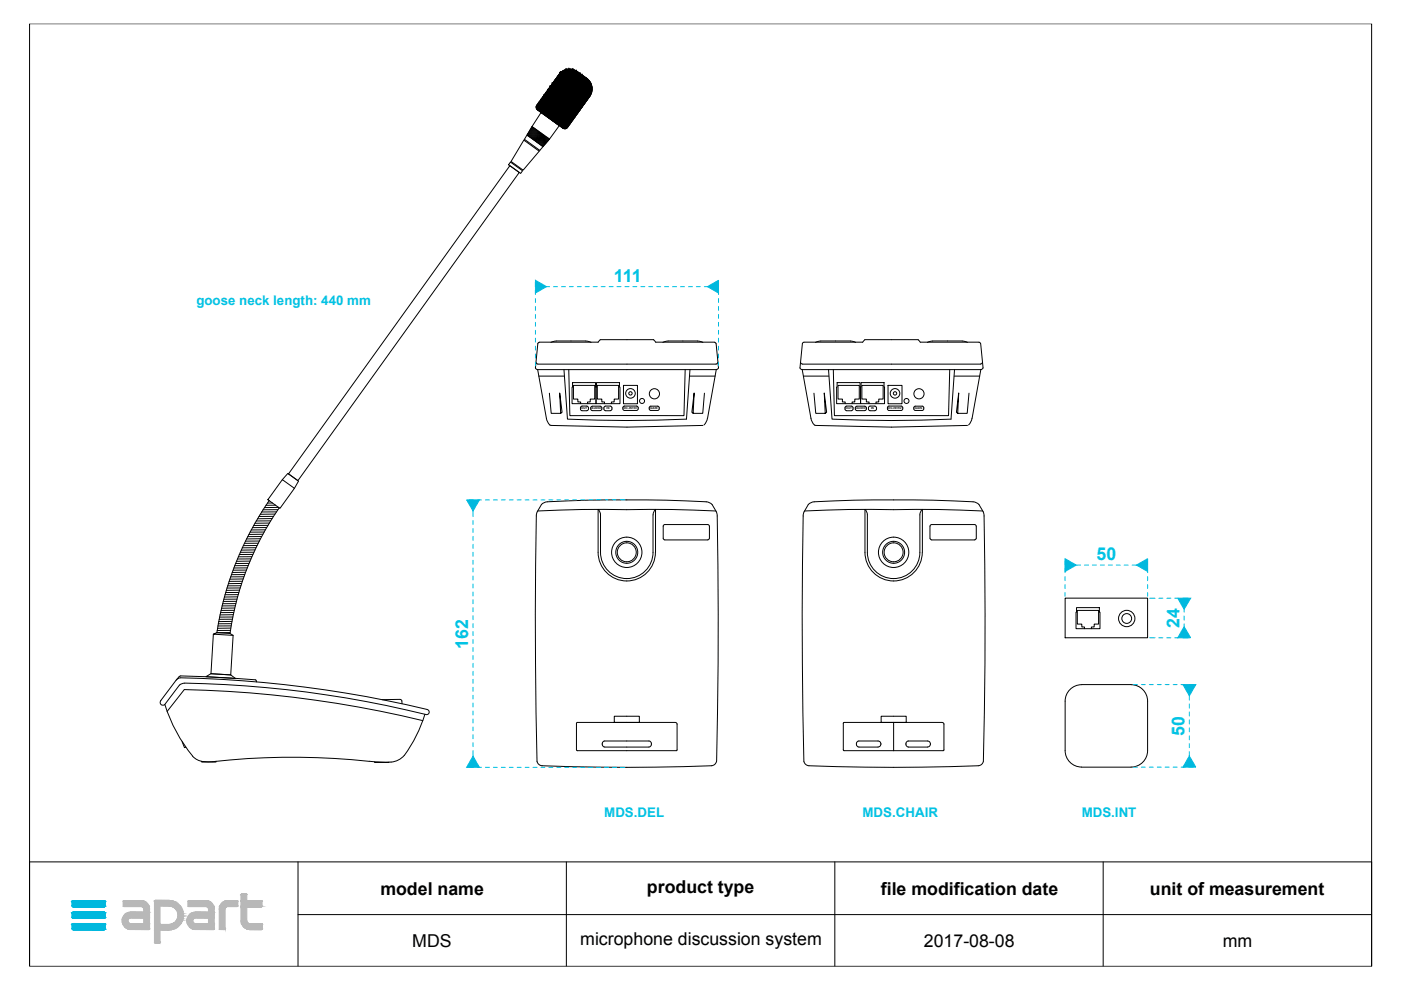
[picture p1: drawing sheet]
<svg xmlns="http://www.w3.org/2000/svg" width="297mm" height="210mm" viewBox="0 0 297 210" stroke-linecap="round" stroke-linejoin="round" font-family="sans-serif">
<defs><g id="words">
<g font-size="3.8" fill="#00c3e4">
<text x="130.2" y="59.8">111</text>
<text x="232.5" y="118.8">50</text>
<text x="99.3" y="137.5" transform="rotate(-90 99.3 137.5)">162</text>
<text x="250.1" y="133.1" transform="rotate(-90 250.1 133.1)">24</text>
<text x="251.1" y="156" transform="rotate(-90 251.1 156)">50</text>
</g>
<g font-size="3.8">
<text x="80.6" y="189.7">model name</text>
<text x="137.2" y="189.3">product type</text>
<text x="186.8" y="189.7">file modification date</text>
<text x="243.8" y="189.7">unit of measurement</text>
<text x="87.4" y="200.8">MDS</text>
<text x="123" y="200.4">microphone discussion system</text>
<text x="195.9" y="200.8">2017-08-08</text>
<text x="259.3" y="200.8">mm</text>
</g>
<g font-size="2.8" fill="#00c3e4">
<text x="41.6" y="64.6">goose neck length: 440 mm</text>
<text x="128.1" y="173.2">MDS.DEL</text>
<text x="182.9" y="173.2">MDS.CHAIR</text>
<text x="229.3" y="173.2">MDS.INT</text>
</g>
<g font-size=".6">
<text x="123.2" y="86.8">OUT</text>
<text x="125.4" y="86.8">AUDIO</text>
<text x="128.6" y="86.8">IN</text>
<text x="132.3" y="86.8">DC-IN15V</text>
<text x="137.9" y="86.8">GAIN</text>
<text x="179.3" y="86.8">OUT</text>
<text x="181.5" y="86.8">AUDIO</text>
<text x="184.7" y="86.8">IN</text>
<text x="188.3" y="86.8">DC-IN15V</text>
<text x="194" y="86.8">GAIN</text>
</g>
</g></defs>
<g fill="none" stroke="#000" stroke-width=".21">
<path d="M6.3 5h284.5v199.9h-284.5zM115.5 19.9l.1 .1M115.6 20v.1M115.6 19.8h.1M115.6 19.8l.1 .1M115.7 19.9v.1M115.7 19.9l-.1 .1M115.7 19.9h.1M115.7 19.7l.1 .1M115.7 19.7h.1M115.8 19.8v.1M115.8 19.8l-.1 .1"/>
<path d="M115.8 19.8h.1M115.8 20l.1 .1M115.8 20h-.1M115.8 19.6l.1 .1M115.8 19.5h.1M115.8 19.9v.1M115.8 19.6l-.1 .1M115.8 19.5v.1M115.9 19.7v.1M115.9 19.7l-.1 .1M115.9 19.7h.1M115.9 19.9h.1"/>
<path d="M115.9 19.4h.1M115.9 19.9h-.1M115.9 19.5h.1M115.9 19.8v.1M115.9 19.5h-.1M116 19.4l-.1 .1M116 19.6v.1M116 19.9v.1M116 19.6l-.1 .1M116 19.5v.1M116 19.2l.1 .1M116 19.8h.1"/>
<path d="M116 19.8h-.1M116 19.4h.1M116 19.7v.1M116.1 19.9v.1M116.1 19.3l-.1 .1M116.1 19.9h-.1M116.1 19.5v.1M116.1 19.8v.1M116.1 19.5h-.1M116.1 19.1h.1M116.1 19.1l.1 .1M116.1 19.4v.1"/>
<path d="M116.1 19.7h.1M116.1 20v.1M116.1 19.7h-.1M116.1 19.3h.1M116.1 19.6v.1M116.2 19.8v.1M116.2 19.2l-.1 .1M116.2 19h.1M116.2 19.8h-.1M116.2 19.4v.1M116.2 19.7v.1M116.2 19.4h-.1"/>
<path d="M116.2 19.9l.1 .1M116.2 19l.1 .1M116.2 19.3v.1M116.2 19.9l-.1 .1M116.2 19.5l.1 .1M116.2 19.9h.1M116.2 19.5l-.1 .1M116.2 19.1l.1 .1M116.2 19.5h.1M116.2 19.1v.1M116.3 19.7v.1M116.3 19.1h-.1"/>
<path d="M116.3 19.7h-.1M116.3 19.3l.1 .1M116.3 19.6v.1M116.3 19.3h-.1M116.3 19.8l.1 .1M116.3 18.9l.1 .1M116.3 18.8h.1M116.3 19.2v.1M116.3 18.9l-.1 .1M116.3 19.8l-.1 .1M116.3 19.4l.1 .1M116.3 19.8h.1"/>
<path d="M116.3 18.8v.1M116.3 19.4l-.1 .1M116.4 20v.1M116.4 19v.1M116.4 19.4h-.1M116.4 20h-.1M116.4 19l-.1 .1M116.4 19.6v.1M116.4 19.9v.1M116.4 19h.1M116.4 19.6h-.1M116.4 19.2l.1 .1"/>
<path d="M116.4 19.5v.1M116.4 19.2h-.1M116.4 19.7l.1 .1M116.4 18.8h.1M116.4 18.7h.1M116.4 19.1v.1M116.4 19.7l-.1 .1M116.4 18.8h-.1M116.4 19.3l.1 .1M116.4 19.7h.1M116.4 18.7v.1M116.4 19.3v.1"/>
<path d="M116.5 19.9l.2 .1M116.5 18.9v.1M116.5 19.3h-.1M116.5 19.9h-.1M116.5 18.9l-.1 .1M116.5 19.5h.1M116.5 19.8v.1M116.5 18.8v.1M116.5 19.5h-.1M116.5 19.1h.1M116.5 18.6h.1M116.5 19.4v.1"/>
<path d="M116.5 19.1h-.1M116.5 19.6l.1 .1M116.5 18.7h.1M116.5 19v.1M116.5 19.6l-.1 .1M116.5 18.7h-.1M116.5 19.2l.1 .1M116.5 19.5v.1M116.5 18.6v.1M116.5 19.2v.1M116.6 19.8h.1M116.6 18.8v.1"/>
<path d="M116.6 19.1l-.1 .1M116.6 19.8h-.1M116.6 18.8h-.1M116.6 18.4h.1M116.6 19.4h.1M116.6 18.4l.1 .1M116.6 19.7v.1M116.6 18.7v.1M116.6 19.4h-.1M116.6 19h.1M116.6 19.3v.1M116.6 19h-.1"/>
<path d="M116.6 19.5l.1 .1M116.6 18.6h.1M116.6 19.8l-.1 .2M116.6 18.9v.1M116.6 19.5h-.1M116.6 18.6h-.1M116.7 19.1v.1M116.7 20l-.1 .1M116.7 19.4l-.1 .1M116.7 18.5l-.1 .1M116.7 19.1h-.1M116.7 19.7h.1"/>
<path d="M116.7 18.7v.1M116.7 19v.1M116.7 19.7h-.1M116.7 18.7h-.1M116.7 19.3h.1M116.7 18.3l.1 .1M116.7 19.6v.1M116.7 18.6v.1M116.7 19.3h-.1M116.7 18.3h.1M116.7 19.8l.1 .1M116.7 18.9h.1"/>
<path d="M116.7 19.2v.1M116.7 19.8h-.1M116.7 18.9h-.1M116.7 20h.1M116.7 19.4l.1 .1M116.7 18.5h.1M116.7 19.7v.1M116.7 18.8v.1M116.7 19.4h.1M116.8 19v.1M116.8 19.9l-.1 .1M116.8 19.3l-.1 .1"/>
<path d="M116.8 18.4l-.1 .1M116.8 19h-.1M116.8 19.6h.1M116.8 18.6v.1M116.8 18.9v.1M116.8 19.6h-.1M116.8 18.6h-.1M116.8 19.2h.1M116.8 18.2l.1 .1M116.8 19.5v.1M116.8 18.5v.1M116.8 18.2l-.1 .1"/>
<path d="M116.8 19.2h-.1M116.8 19.7l.1 .1M116.8 18.8h.1M116.8 18.1h.1M116.8 19.1v.1M116.8 18.1v.1M116.8 19.7h-.1M116.8 18.8h-.1M116.8 19.8l.1 .1M116.8 19.3l.1 .1M116.8 18.4h.1M116.8 19.6v.1"/>
<path d="M116.8 18.7v.1M116.8 19.8v.1M116.8 19.3h.1M116.9 18.9v.1M116.9 19.8h-.1M116.9 19.2l-.1 .1M116.9 18.3l-.1 .1M116.9 18.9h-.1M116.9 20v.1M116.9 19.5h.1M116.9 18.5v.1M116.9 18.8v.1"/>
<path d="M116.9 20h-.1M116.9 19.5h-.1M116.9 18.5h-.1M116.9 19.1h.1M116.9 18.1l.1 .1M116.9 18h.1M116.9 19.9v.1M116.9 19.4v.1M116.9 18.4v.1M116.9 19.1h-.1M116.9 18.1h-.1M116.9 19.6l.1 .1"/>
<path d="M116.9 18.7h.1M116.9 19v.1M116.9 18v.1M116.9 19.6h-.1M116.9 18.7h-.1M116.9 19.7l.1 .1M116.9 19.2l.1 .1M116.9 18.3h.1M116.9 19.5v.1M116.9 18.6v.1M116.9 19.7v.1M116.9 19.2h.1"/>
<path d="M117 18.8v.1M117 19.7h-.1M117 19.1l-.1 .1M117 18.2l-.1 .1M117 18.8h-.1M117 19.9h.1M117 19.3l.1 .1M117 18.4l.1 .1M117 17.9h.1M117 18.7v.1M117 19.9h-.1M117 19.3l-.1 .1"/>
<path d="M117 18.4h-.1M117 19h.1M117 18l.1 .1M117 19.8v.1M117 19.3h.1M117 18.3v.1M117 19h-.1M117 18h-.1M117 19.5h.1M117 18.6h.1M117 18.9v.1M117 17.9v.1"/>
<path d="M117 19.5h-.1M117 18.6h-.1M117.1 19.6v.1M117.1 19.1h.1M117.1 18.1v.1M117.1 19.9l-.1 .1M117.1 19.4l-.1 .1M117.1 18.5l-.1 .1M117.1 19.6l-.1 .1M117.1 19.1h-.1M117.1 18.1l-.1 .1M117.1 17.7h.1"/>
<path d="M117.1 18.7h.1M117.1 17.7v.1M117.1 19.5v.1M117.1 19v.1M117.1 18.1h.1M117.1 18.7h-.1M117.1 19.8h.1M117.1 19.2l.1 .1M117.1 18.3l.1 .1M117.1 18.6v.1M117.1 19.8h-.1M117.1 19.2l-.1 .1"/>
<path d="M117.1 18.3h-.1M117.1 18.8l.1 .1M117.1 17.9l.1 .1M117.1 19.7v.1M117.1 19.1v.1M117.1 18.2v.1M117.1 18.8l-.1 .1M117.1 17.9h-.1M117.1 19.9l.1 .1M117.1 19.4h.1M117.1 18.4l.1 .1M117.1 18.7v.1"/>
<path d="M117.1 17.8v.1M117.1 19.9h.1M117.1 18.4v.1M117.2 19.5v.1M117.2 19h.1M117.2 18v.1M117.2 19.8l-.1 .1M117.2 19.3l-.1 .1M117.2 18.4h-.1M117.2 19.5h-.1M117.2 19h-.1M117.2 18l-.1 .1"/>
<path d="M117.2 17.6h.1M117.2 18.6h.1M117.2 17.6v.1M117.2 19.4v.1M117.2 18.9v.1M117.2 18h.1M117.2 18.6h-.1M117.2 19.7h.1M117.2 19.1l.1 .1M117.2 18.2h.1M117.2 20v.1M117.2 18.5v.1"/>
<path d="M117.2 19.7h-.1M117.2 19.1h-.1M117.2 18.2h-.1M117.2 18.7l.1 .1M117.2 17.8l.1 .1M117.2 19.6v.1M117.2 19v.1M117.2 18.1v.1M117.2 18.7h-.1M117.2 17.8h-.1M117.2 19.8l.1 .1M117.2 19.3l.2 .1"/>
<path d="M117.2 18.3l.1 .1M117.2 18.6v.1M117.2 17.7v.1M117.2 19.8h.1M117.2 19.3h.1M117.2 18.3v.1M117.3 19.4v.1M117.3 18.9h.1M117.3 17.9v.1M117.3 19.7l-.1 .1M117.3 19.2l-.1 .1M117.3 18.2l-.1 .1"/>
<path d="M117.3 19.4h-.1M117.3 18.9h-.1M117.3 17.9l-.1 .1M117.3 20h.1M117.3 18.5h.1M117.3 17.5l.1 .1M117.3 18.8v.1M117.3 17.9h.1M117.3 20h-.1M117.3 18.5h-.1M117.3 17.5l-.1 .1M117.3 19.6h.1"/>
<path d="M117.3 19l.1 .1M117.3 18.1h.1M117.3 17.4v.1M117.3 19.9v.1M117.3 18.4v.1M117.3 17.5h.1M117.3 19.6h-.1M117.3 19h-.1M117.3 18.1h-.1M117.3 18.6l.1 .1M117.3 17.7h.1M117.3 19.5v.1"/>
<path d="M117.3 18.9v.1M117.3 18v.1M117.3 18.6h-.1M117.3 17.7h-.1M117.4 19.7v.1M117.4 19.2h.1M117.4 18.2v.1M117.4 18.5l-.1 .1M117.4 17.6l-.1 .1M117.4 19.7h-.1M117.4 19.2h-.1M117.4 18.2h-.1"/>
<path d="M117.4 18.8h.1M117.4 17.8v.1M117.4 19.6v.1M117.4 19.1v.1M117.4 18.1v.1M117.4 18.8h-.1M117.4 17.8l-.1 .1M117.4 19.9h.1M117.4 18.4h.1M117.4 17.4l.1 .1M117.4 17.3h.1M117.4 18.7v.1"/>
<path d="M117.4 17.7v.1M117.4 19.9h-.1M117.4 18.4h-.1M117.4 17.4l-.1 .1M117.4 19.5h.1M117.4 18.9l.1 .1M117.4 18h.1M117.4 19.8v.1M117.4 19.2l-.1 .2M117.4 18.3v.1M117.4 17.3v.1M117.4 19.5h-.1"/>
<path d="M117.4 18.9h-.1M117.4 18h-.1M117.4 18.5l.1 .1M117.4 17.6h.1M117.4 19.4v.1M117.4 18.8v.1M117.4 17.9v.1M117.4 18.5h.1M117.5 19.6v.1M117.5 19.1h.1M117.5 18.1v.1M117.5 19.9l-.1 .1"/>
<path d="M117.5 18.4l-.1 .1M117.5 17.5l-.1 .1M117.5 19.6h-.1M117.5 19.1h-.1M117.5 18.1h-.1M117.5 18.7h.1M117.5 17.7v.1M117.5 17.2h.1M117.5 19.5v.1M117.5 19v.1M117.5 18v.1M117.5 18.7h-.1"/>
<path d="M117.5 17.7h-.1M117.5 19.2v.1M117.5 19.8h.1M117.5 18.3h.1M117.5 17.3l.1 .1M117.5 18.6v.1M117.5 17.6v.1M117.5 19.8h-.1M117.5 19.2h-.1M117.5 18.3h-.1M117.5 17.3h-.1M117.5 19.4h.1"/>
<path d="M117.5 18.8l.1 .1M117.5 17.9h.1M117.5 19.7v.1M117.5 19.1v.1M117.5 18.2v.1M117.5 17.2v.1M117.5 19.4h-.1M117.5 18.8h-.1M117.5 17.9h-.1M117.5 19.9h.1M117.5 18.4l.1 .1M117.5 17.5h.1"/>
<path d="M117.5 19.3v.1M117.5 18.7v.1M117.5 17.8v.1M117.5 18.4h.1M117.6 19.5h.1M117.6 19h.1M117.6 18v.1M117.6 19.8l-.1 .1M117.6 18.3l-.1 .1M117.6 17.4l-.1 .1M117.6 19.5h-.1M117.6 19h-.1"/>
<path d="M117.6 18h-.1M117.6 18.6h.1M117.6 17v.1M117.6 17.6v.1M117.6 19.4v.1M117.6 18.9v.1M117.6 17.9v.1M117.6 18.6h-.1M117.6 17.6h-.1M117.6 19.1v.1M117.6 19.6l.1 .1M117.6 18.1l.1 .1"/>
<path d="M117.6 17.2l.1 .1M117.6 19.9v.1M117.6 18.5v.1M117.6 17.5v.1M117.6 19.6l-.1 .1M117.6 19.1h-.1M117.6 18.1l-.1 .1M117.6 17.2h-.1M117.6 19.3h.1M117.6 18.7l.1 .1M117.6 17.7l.1 .1M117.6 19.5v.1"/>
<path d="M117.6 19v.1M117.6 18.1h.1M117.6 17.1v.1M117.6 19.3h-.1M117.6 18.7h-.1M117.6 17.7l-.1 .1M117.6 19.8h.1M117.6 18.3l.1 .1M117.6 17.3l.1 .1M117.6 19.2v.1M117.6 18.6v.1M117.6 17.7h.1"/>
<path d="M117.6 18.3h.1M117.6 17.3v.1M117.7 19.4h.1M117.7 18.8v.1M117.7 17.9v.1M117.7 16.9v.1M117.7 19.7l-.1 .1M117.7 18.2l-.1 .1M117.7 17.3h-.1M117.7 19.4h-.1M117.7 18.8l-.1 .1M117.7 17.9h-.1"/>
<path d="M117.7 16.9l-.1 .1M117.7 19.9l.1 .1M117.7 18.4l.1 .1M117.7 17.5l.1 .1M117.7 19.3v.1M117.7 18.8h.1M117.7 17.8v.1M117.7 16.9h.1M117.7 19.9h-.1M117.7 18.4l-.1 .1M117.7 17.5h-.1M117.7 19.5l.1 .1"/>
<path d="M117.7 19h.1M117.7 18l.1 .1M117.7 17.1l.1 .1M117.7 19.8v.1M117.7 18.4h.1M117.7 17.4v.1M117.7 19.5h-.1M117.7 19h-.1M117.7 18l-.1 .1M117.7 17.1h-.1M117.7 19.1l.1 .1M117.7 18.6l.1 .1"/>
<path d="M117.7 17.6l.1 .1M117.7 19.4v.1M117.7 18.9v.1M117.7 18h.1M117.7 17v.1M117.7 19.1l-.1 .1M117.7 18.6h-.1M117.7 17.6l-.1 .1M117.8 19.7h.1M117.8 18.2v.1M117.8 17.2v.1M117.8 20l-.1 .1"/>
<path d="M117.8 19l-.1 .1M117.8 18.5l-.1 .1M117.8 17.6h-.1M117.8 19.7h-.1M117.8 18.2h-.1M117.8 17.2l-.1 .1M117.8 19.3h.1M117.8 18.7v.1M117.8 17.8v.1M117.8 16.8v.1M117.8 19.6v.1M117.8 18.1v.1"/>
<path d="M117.8 17.2h.1M117.8 19.3h-.1M117.8 18.7l-.1 .1M117.8 17.8h-.1M117.8 16.8l-.1 .1M117.8 19.8l.1 .1M117.8 18.3l.1 .1M117.8 17.4l.1 .1M117.8 16.8h.1M117.8 19.2v.1M117.8 18.7h.1M117.8 17.7v.1"/>
<path d="M117.8 19.8h-.1M117.8 18.3l-.1 .1M117.8 17.4h-.1M117.8 18.9h.1M117.8 19.4l.1 .1M117.8 17.9l.1 .1M117.8 17h.1M117.8 19.7v.1M117.8 18.3h.1M117.8 17.3v.1M117.8 19.4h-.1M117.8 18.9h-.1"/>
<path d="M117.8 17.9l-.1 .1M117.8 17h-.1M117.8 20h.1M117.8 19l.1 .1M117.8 18.5h.1M117.8 17.5l.1 .1M117.8 19.3v.1M117.8 18.8v.1M117.8 17.9h.1M117.8 16.9v.1M117.8 19h.1M117.8 17.5v.1"/>
<path d="M117.9 19.6h.1M117.9 18.1h.1M117.9 17.1v.1M117.9 19.9l-.1 .1M117.9 18.9l-.1 .1M117.9 18.4l-.1 .1M117.9 17.5h-.1M117.9 19.6h-.1M117.9 18.1h-.1M117.9 17.1l-.1 .1M117.9 19.2h.1M117.9 18.6v.1"/>
<path d="M117.9 17.7h.1M117.9 16.6h.1M117.9 19.5v.1M117.9 18v.1M117.9 17v.1M117.9 19.2h-.1M117.9 18.6l-.1 .1M117.9 17.7h-.1M117.9 19.7l.1 .1M117.9 16.7v.1M117.9 18.2l.1 .1M117.9 17.3h.1"/>
<path d="M117.9 19.1v.1M117.9 18.5v.1M117.9 17.6v.1M117.9 19.7h-.1M117.9 18.2l-.1 .1M117.9 17.3h-.1M117.9 16.7l-.1 .1M117.9 19.3l.1 .1M117.9 18.8h.1M117.9 17.8l.1 .1M117.9 16.9h.1M117.9 19.6v.1"/>
<path d="M117.9 18.1v.1M117.9 17.2v.1M117.9 16.6v.1M117.9 19.3h-.1M117.9 18.8h-.1M117.9 17.8l-.1 .1M117.9 16.9h-.1M117.9 19.9h.1M117.9 18.9l.1 .1M117.9 18.4h.1M117.9 17.4l.1 .1M117.9 19.2v.1"/>
<path d="M117.9 18.7v.1M117.9 17.7v.1M117.9 16.8v.1M117.9 18.9h.1M117.9 17.4v.1M118 19.5h.1M118 18h.1M118 17v.1M118 19.8l-.1 .1M118 18.3l-.1 .1M118 17.3l-.1 .1M118 19.5h-.1"/>
<path d="M118 18h-.1M118 17h-.1M118 19.1h.1M118 18.5v.1M118 17.6h.1M118 16.5h.1M118 19.4v.1M118 18.8l-.1 .1M118 17.9v.1M118 16.9v.1M118 19.1h-.1M118 18.5h-.1"/>
<path d="M118 17.6h-.1M118 19.6l.1 .1M118 16.6v.1M118 18.1l.1 .1M118 17.2h.1M118 19.9v.1M118 19v.1M118 18.4v.1M118 17.5v.1M118 19.6h-.1M118 18.1h-.1M118 17.2h-.1"/>
<path d="M118 16.6h-.1M118 19.2l.1 .1M118 18.7h.1M118 17.7l.1 .1M118 16.8h.1M118 19.5v.1M118 18v.1M118 17.1v.1M118 16.5v.1M118 19.2h-.1M118 18.7h-.1M118 17.7h-.1"/>
<path d="M118 16.8h-.1M118 19.8h.1M118 18.8l.1 .1M118 18.3h.1M118 17.3l.1 .1M118 19.1v.1M118 18.6v.1M118 17.6v.1M118 16.7v.1M118 18.8h.1M118 17.3h.1M118.1 19.4h.1"/>
<path d="M118.1 17.9h.1M118.1 16.9v.1M118.1 16.4h.1M118.1 19.7l-.1 .1M118.1 18.2l-.1 .1M118.1 17.2l-.1 .1M118.1 19.4h-.1M118.1 17.9h-.1M118.1 16.9h-.1M118.1 19.9l.1 .1M118.1 19h.1M118.1 18.4l.1 .1"/>
<path d="M118.1 17.5h.1M118.1 19.3v.1M118.1 18.7l-.1 .1M118.1 17.8v.1M118.1 16.8v.1M118.1 19.9h-.1M118.1 19h-.1M118.1 18.4h-.1M118.1 17.5h-.1M118.1 19.5l.1 .1M118.1 16.5l.1 .1M118.1 18l.1 .1"/>
<path d="M118.1 17.1h.1M118.1 19.8v.1M118.1 18.9v.1M118.1 18.3v.1M118.1 17.4v.1M118.1 19.5h-.1M118.1 18h-.1M118.1 17.1h-.1M118.1 16.5h-.1M118.1 19.1l.1 .1M118.1 18.6h.1M118.1 17.6l.1 .1"/>
<path d="M118.1 16.7h.1M118.1 19.4v.1M118.1 17.9v.1M118.1 17v.1M118.1 16.4v.1M118.1 19.1h-.1M118.1 18.6h-.1M118.1 17.6h-.1M118.1 16.7h-.1M118.1 16.3h.1M118.2 19.7h.1M118.2 18.7v.1"/>
<path d="M118.2 18.1v.1M118.2 17.2v.1M118.2 20l-.1 .1M118.2 19l-.1 .1M118.2 18.5l-.1 .1M118.2 17.5l-.1 .1M118.2 16.6l-.1 .1M118.2 19.7h-.1M118.2 18.7h-.1M118.2 18.1l-.1 .1M118.2 17.2h-.1M118.2 19.3h.1"/>
<path d="M118.2 17.7v.1M118.2 16.8v.1M118.2 16.3h.1M118.2 19.6v.1M118.2 18.1h.1M118.2 17.1v.1M118.2 16.2v.1M118.2 19.3h-.1M118.2 17.7l-.1 .1M118.2 16.8h-.1M118.2 19.8h.1M118.2 18.8l.1 .1"/>
<path d="M118.2 18.3l.1 .1M118.2 17.3l.1 .1M118.2 18.6v.1M118.2 19.2v.1M118.2 17.7h.1M118.2 16.7v.1M118.2 19.8h-.1M118.2 18.8l-.1 .1M118.2 18.3h-.1M118.2 17.3l-.1 .1M118.2 19.4l.1 .1M118.2 17.9l.1 .1"/>
<path d="M118.2 17h.1M118.2 16.4l.1 .1M118.2 19.7v.1M118.2 18.8h.1M118.2 18.2v.1M118.2 17.3h.1M118.2 19.4h-.1M118.2 17.9h-.1M118.2 17h-.1M118.2 16.4h-.1M118.2 19.9l.1 .1M118.2 19l.1 .1"/>
<path d="M118.2 18.4l.1 .1M118.2 17.5l.1 .1M118.2 16.6h.1M118.2 19.3v.1M118.2 17.8v.1M118.2 16.9v.1M118.2 16.3v.1M118.2 19.9v.1M118.2 19h.1M118.2 18.4v.1M118.2 17.5h.1M118.3 19.5v.1"/>
<path d="M118.3 18v.1M118.3 17.1v.1M118.3 19.8l-.1 .1M118.3 18.9l-.1 .1M118.3 18.4h-.1M118.3 17.4l-.1 .1M118.3 16.5l-.1 .1M118.3 19.5l-.1 .1M118.3 18l-.1 .1M118.3 17.1h-.1M118.3 18.6v.1M118.3 19.1v.1"/>
<path d="M118.3 17.6v.1M118.3 16.7v.1M118.3 16.2h.1M118.3 16.1h.1M118.3 19.5h.1M118.3 18h.1M118.3 17v.1M118.3 19.1l-.1 .1M118.3 18.6h-.1M118.3 17.6l-.1 .1M118.3 16.7h-.1M118.3 16.2h-.1"/>
<path d="M118.3 19.7h.1M118.3 18.7l.1 .1M118.3 18.2l.1 .1M118.3 17.2l.1 .1M118.3 20v.1M118.3 19.1h.1M118.3 18.5v.1M118.3 17.6h.1M118.3 16.6v.1M118.3 16.1v.1M118.3 19.7h-.1M118.3 18.7l-.1 .1"/>
<path d="M118.3 18.2h-.1M118.3 17.2l-.1 .1M118.3 19.3h.1M118.3 17.8l.1 .1M118.3 16.8l.1 .1M118.3 16.3l.1 .1M118.3 19.6v.1M118.3 18.7h.1M118.3 18.1v.1M118.3 17.2h.1M118.3 19.3h-.1M118.3 17.8h-.1"/>
<path d="M118.3 16.8l-.1 .1M118.3 16.3h-.1M118.3 19.8l.1 .1M118.3 18.9l.1 .1M118.3 18.3l.1 .1M118.3 17.4l.1 .1M118.3 16.5h.1M118.3 19.2v.1M118.3 17.7v.1M118.3 16.8h.1M118.3 16.2v.1M118.3 19.8h.1"/>
<path d="M118.3 18.9h.1M118.3 18.3v.1M118.3 17.4h.1M118.4 19.4v.1M118.4 17.9v.1M118.4 17h.1M118.4 19.7l-.1 .1M118.4 18.8l-.1 .1M118.4 18.3h-.1M118.4 17.3l-.1 .1M118.4 19.4l-.1 .1M118.4 17.9l-.1 .1"/>
<path d="M118.4 17h-.1M118.4 20h.1M118.4 18.5v.1M118.4 19l.1 .1M118.4 17.5l.1 .1M118.4 16.6h.1M118.4 15.9v.1M118.4 16.1h.1M118.4 19.3v.1M118.4 17.9h.1M118.4 16.9v.1M118.4 16.4l-.1 .1"/>
<path d="M118.4 20h-.1M118.4 19l-.1 .1M118.4 18.5h-.1M118.4 17.5l-.1 .1M118.4 16.6h-.1M118.4 16.1h-.1M118.4 19.6h.1M118.4 18.6l.1 .1M118.4 18.1h.1M118.4 17.1l.1 .1M118.4 19.9v.1M118.4 19h.1"/>
<path d="M118.4 18.4v.1M118.4 17.5h.1M118.4 16.5v.1M118.4 16v.1M118.4 19.6h-.1M118.4 18.6l-.1 .1M118.4 18.1h-.1M118.4 17.1l-.1 .1M118.4 19.2h.1M118.4 17.7h.1M118.4 16.7l.1 .1M118.4 16.2h.1"/>
<path d="M118.4 19.5v.1M118.4 18.6h.1M118.4 18v.1M118.4 17v.1M118.4 19.2h-.1M118.4 17.7h-.1M118.4 16.7l-.1 .1M118.4 16.2h-.1M118.5 19.7v.1M118.5 18.8h.1M118.5 18.2v.1M118.5 17.3h.1"/>
<path d="M118.5 16.3v.1M118.5 19.1l-.1 .1M118.5 17.6l-.1 .1M118.5 16.6l-.1 .1M118.5 16.1l-.1 .1M118.5 19.7h-.1M118.5 18.8h-.1M118.5 18.2l-.1 .1M118.5 17.3h-.1M118.5 16.3l-.1 .1M118.5 19.3v.1M118.5 17.8v.1"/>
<path d="M118.5 16.9h.1M118.5 19.6v.1M118.5 18.7v.1M118.5 18.1v.1M118.5 17.2v.1M118.5 19.3h-.1M118.5 17.8l-.1 .1M118.5 16.9h-.1M118.5 15.8l-4.7 6.5a.66 .66 0 0 0 .2 1M118.5 18.4h.1M118.5 19.9h.1M118.5 18.9l.1 .1"/>
<path d="M118.5 17.4l.1 .1M118.5 16.5h.1M118.5 15.9l.1 .1M118.5 19.2v.1M118.5 17.7v.1M118.5 16.8v.1M118.5 16.2v.1M118.5 19.9h-.1M118.5 18.9l-.1 .1M118.5 18.4h-.1M118.5 17.4l-.1 .1M118.5 16.5h-.1"/>
<path d="M118.5 15.9l-.1 .1M118.5 19.5h.1M118.5 18.5l.1 .1M118.5 18h.1M118.5 17l.1 .1M118.5 19.8v.1M118.5 18.8v.1M118.5 18.3v.1M118.5 17.3v.1M118.5 16.4v.1M118.5 15.9h.1M118.5 19.5h-.1"/>
<path d="M118.5 18.5l-.1 .1M118.5 18h-.1M118.5 17h-.1M118.5 19.1h.1M118.5 17.6h.1M118.5 16.6l.1 .1M118.5 16.1h.1M118.5 19.4v.1M118.5 18.4v.1M118.5 17.9v.1M118.5 16.9v.1M118.5 16.6h.1"/>
<path d="M118.6 19.6v.1M118.6 18.7h.1M118.6 18.1v.1M118.6 17.2h.1M118.6 16.2v.1M118.6 15.7h.1M118.6 19.9l-.1 .1M118.6 19l-.1 .1M118.6 17.5l-.1 .1M118.6 16.5l-.1 .1M118.6 16l-.1 .1M118.6 19.6h-.1"/>
<path d="M118.6 18.7h-.1M118.6 18.1h-.1M118.6 17.2h-.1M118.6 16.2h-.1M118.6 19.2v.1M118.6 17.7v.1M118.6 16.8h.1M118.6 19.5v.1M118.6 18.6v.1M118.6 18v.1M118.6 17.1v.1M118.6 19.2h-.1"/>
<path d="M118.6 17.7h-.1M118.6 16.8h-.1M118.6 19.8h.1M118.6 18.8l.1 .1M118.6 18.3h.1M118.6 17.3l.1 .1M118.6 16.4h.1M118.6 15.8l.1 .1M118.6 19.1v.1M118.6 17.6v.1M118.6 16.7v.1M118.6 16.1v.1"/>
<path d="M118.6 19.8h-.1M118.6 18.8h-.1M118.6 18.3h-.1M118.6 17.3h-.1M118.6 16.4h-.1M118.6 15.8l-.1 .1M118.6 19.4h.1M118.6 18.4l.1 .1M118.6 17.9h.1M118.6 16.9l.1 .1M118.6 19.7v.1M118.6 18.7v.1"/>
<path d="M118.6 18.2v.1M118.6 17.2v.1M118.6 16.3v.1M118.6 15.7v.1M118.6 19.4h-.1M118.6 18.4h-.1M118.6 17.9h-.1M118.6 16.9h-.1M118.6 19.9l.1 .1M118.6 19h.1M118.6 17.5h.1M118.6 16.5l.1 .1"/>
<path d="M118.6 16h.1M118.6 19.3v.1M118.6 18.3v.1M118.6 17.8v.1M118.6 16.8v.1M118.6 19.9h.1M118.6 16.5h.1M118.7 15.6h.1M118.7 19.5v.1M118.7 18.6h.1M118.7 18v.1M118.7 17.1h.1"/>
<path d="M118.7 19.8l-.1 .1M118.7 18.9l-.1 .1M118.7 17.4l-.1 .1M118.7 16.4l-.1 .1M118.7 15.9l-.1 .1M118.7 19.5h-.1M118.7 18.6h-.1M118.7 18h-.1M118.7 17.1h-.1M118.7 19.1v.1M118.7 17.6v.1M118.7 16.1v.1"/>
<path d="M118.7 16.7h.1M118.7 19.4v.1M118.7 18.5v.1M118.7 17.9v.1M118.7 17v.1M118.7 19.1h-.1M118.7 17.6h-.1M118.7 16.7h-.1M118.7 16.1h-.1M118.7 19.7h.1M118.7 18.7l.1 .1M118.7 18.1l.1 .1"/>
<path d="M118.7 17.2l.1 .1M118.7 16.3h.1M118.7 15.7l.1 .1M118.7 20v.1M118.7 19v.1M118.7 17.5v.1M118.7 16.6v.1M118.7 16v.1M118.7 19.7h-.1M118.7 18.7h-.1M118.7 18.1l-.1 .1M118.7 17.2h-.1"/>
<path d="M118.7 16.3h-.1M118.7 15.7h-.1M118.7 19.3h.1M118.7 18.3l.1 .1M118.7 17.8h.1M118.7 16.8l.1 .1M118.7 19.6v.1M118.7 18.6v.1M118.7 18.1h.1M118.7 17.1v.1M118.7 16.2v.1M118.7 15.6v.1"/>
<path d="M118.7 19.3h-.1M118.7 18.3h-.1M118.7 17.8h-.1M118.7 16.8h-.1M118.7 19.8l.1 .1M118.7 18.8l.1 .1M118.7 17.4h.1M118.7 16.4l.1 .1M118.7 15.9h.1M118.7 19.2v.1M118.7 17.7v.1M118.7 16.7v.1"/>
<path d="M118.7 19.8h.1M118.7 18.8v.1M118.7 16.4h.1M118.7 15.5h.1M118.8 15.5h.1M118.8 19.4v.1M118.8 18.4v.1M118.8 17.9v.1M118.8 17h.1M118.8 19.7l-.1 .1M118.8 18.8h-.1M118.8 18.2l-.1 .1"/>
<path d="M118.8 17.3l-.1 .1M118.8 16.3l-.1 .1M118.8 15.8l-.1 .1M118.8 19.4h-.1M118.8 18.4l-.1 .1M118.8 17.9h-.1M118.8 17h-.1M118.8 19.9l.1 .1M118.8 19l.1 .1M118.8 16v.1M118.8 17.5l.1 .1M118.8 16.6h.1"/>
<path d="M118.8 19.3v.1M118.8 18.4h.1M118.8 17.8v.1M118.8 16.9v.1M118.8 19.9l-.1 .1M118.8 19h-.1M118.8 17.5h-.1M118.8 16.6h-.1M118.8 16h-.1M118.8 19.5l.1 .1M118.8 18.6l.1 .1M118.8 18l.1 .1"/>
<path d="M118.8 17.1l.1 .1M118.8 16.2h.1M118.8 15.6l.1 .1M118.8 19.9h.1M118.8 18.9v.1M118.8 17.4v.1M118.8 16.5v.1M118.8 15.9v.1M118.8 19.5l-.1 .1M118.8 18.6h-.1M118.8 18l-.1 .1M118.8 17.1h-.1"/>
<path d="M118.8 16.2h-.1M118.8 15.6h-.1M118.8 19.1l.1 .1M118.8 18.2l.1 .1M118.8 17.6l.1 .1M118.8 16.7l.1 .1M118.8 19.5h.1M118.8 18.5v.1M118.8 18h.1M118.8 17v.1M118.8 16.1v.1M118.8 15.5v.1"/>
<path d="M118.8 19.1l-.1 .1M118.8 18.2h.1M118.8 17.6l-.1 .1M118.8 16.7h-.1M118.9 19.7v.1M118.9 18.7v.1M118.9 17.3h.1M118.9 16.3v.1M118.9 15.8h.1M118.9 19.1h-.1M118.9 17.6h-.1M118.9 16.6l-.1 .1"/>
<path d="M118.9 19.7h-.1M118.9 18.7l-.1 .1M118.9 17.3h-.1M118.9 16.3h-.1M118.9 15.8h-.1M118.9 15.4h.1M118.9 19.3v.1M118.9 18.3v.1M118.9 17.8v.1M118.9 16.9h.1M118.9 19.6v.1M118.9 18.7h.1"/>
<path d="M118.9 18.1l-.1 .1M118.9 17.2v.1M118.9 16.2v.1M118.9 15.7v.1M118.9 19.3h-.1M118.9 18.3l-.1 .1M118.9 17.8h-.1M118.9 16.9h-.1M118.9 19.8l.1 .1M118.9 18.9l.1 .1M118.9 17.4l.1 .1M118.9 15.9v.1"/>
<path d="M118.9 16.5h.1M118.9 19.2v.1M118.9 18.3h.1M118.9 17.7v.1M118.9 16.8v.1M118.9 19.8l-.1 .1M118.9 18.9h-.1M118.9 17.4h-.1M118.9 16.5h-.1M118.9 15.9h-.1M118.9 19.4l.1 .1M118.9 18.5l.1 .1"/>
<path d="M118.9 17.9l.1 .1M118.9 17h.1M118.9 16.1h.1M118.9 15.5l.1 .1M118.9 19.8h.1M118.9 18.8v.1M118.9 17.3v.1M118.9 16.4v.1M118.9 15.8v.1M118.9 19.4l-.1 .1M118.9 18.5h-.1M118.9 17.9l-.1 .1"/>
<path d="M118.9 17h-.1M118.9 16.1h-.1M118.9 15.5h-.1M118.9 20h.1M118.9 19l.1 .1M118.9 18.1h.1M118.9 17.5l.1 .1M118.9 16.6l.1 .1M118.9 19.4h.1M118.9 18.4v.1M118.9 17.9h.1M118.9 16.9v.1"/>
<path d="M118.9 16v.1M118.9 15.4v.1M118.9 19v.1M118.9 17.5v.1M118.9 16.6h.1M119 19.6v.1M119 18.6v.1M119 17.1v.1M119 16.2v.1M119 15.7h.1M119 19.9l-.1 .1M119 19h-.1"/>
<path d="M119 17.5h-.1M119 16.5l-.1 .1M119 19.6h-.1M119 18.6l-.1 .1M119 17.1l-.1 .1M119 16.2h-.1M119 15.7h-.1M119 19.2v.1M119 18.2v.1M119 17.7h.1M119 16.8h.1M119 15.2v.1"/>
<path d="M119 19.5v.1M119 18.6h.1M119 18l-.1 .1M119 17v.1M119 16.1v.1M119 15.6v.1M119 19.2h-.1M119 18.2l-.1 .1M119 17.7h-.1M119 16.8h-.1M119 19.7l.1 .1M119 18.8h.1"/>
<path d="M119 15.8v.1M119 17.3h.1M119 16.4h.1M119 19.1v.1M119 18.1v.1M119 17.6v.1M119 16.7v.1M119 19.7l-.1 .1M119 18.8h-.1M119 17.3h-.1M119 16.4h-.1M119 15.8h-.1"/>
<path d="M119 19.3l.1 .1M119 18.4h.1M119 17.8l.1 .1M119 16.9h.1M119 15.9l.1 .1M119 15.4l.1 .1M119 19.7h.1M119 18.7v.1M119 17.2v.1M119 16.3v.1M119 15.7v.1M119 19.3l-.1 .1"/>
<path d="M119 18.4h-.1M119 17.8l-.1 .1M119 16.9h-.1M119 15.9l-.1 .1M119 15.4h-.1M119 19.9h.1M119 18.9l.1 .1M119 17.4l.1 .1M119 16.5h.1M119 19.3h.1M119 18.3v.1M119 17.7v.1"/>
<path d="M119 16.8v.1M119 15.9h.1M119 15.3v.1M119 18.9v.1M119 17.4v.1M119.1 19.5h.1M119.1 18h.1M119.1 18.5v.1M119.1 17v.1M119.1 16.1v.1M119.1 15.5v.1M119.1 19.8l-.1 .1"/>
<path d="M119.1 18.8l-.1 .1M119.1 17.3l-.1 .1M119.1 16.4l-.1 .1M119.1 19.5h-.1M119.1 18.5l-.1 .1M119.1 18h-.1M119.1 17h-.1M119.1 16.1h-.1M119.1 15.5l-.1 .1M119.1 19.1h.1M119.1 18.1v.1M119.1 17.6h.1"/>
<path d="M119.1 16.6v.1M119.1 19.4v.1M119.1 18.4v.1M119.1 17.9v.1M119.1 16.9v.1M119.1 16v.1M119.1 15.5h.1M119.1 19.1h-.1M119.1 18.1h-.1M119.1 17.6h-.1M119.1 16.6l-.1 .1M119.1 19.6l.1 .1"/>
<path d="M119.1 18.7h.1M119.1 17.2h.1M119.1 16.2l.1 .1M119.1 15.7l.1 .1M119.1 15.2h.1M119.1 19.9v.1M119.1 19v.1M119.1 18v.1M119.1 17.5v.1M119.1 16.5v.1M119.1 19.6l-.1 .1M119.1 18.7h-.1"/>
<path d="M119.1 17.2h-.1M119.1 16.2l-.1 .1M119.1 15.7h-.1M119.1 19.2l.1 .1M119.1 18.3h.1M119.1 17.7l.1 .1M119.1 16.8h.1M119.1 15.8l.1 .1M119.1 15.3l.1 .1M119.1 19.5v.1M119.1 18.6v.1M119.1 17.1v.1"/>
<path d="M119.1 16.2h.1M119.1 15.6v.1M119.1 19.2l-.1 .1M119.1 18.3h-.1M119.1 17.7h-.1M119.1 16.8h-.1M119.1 15.8l-.1 .1M119.1 15.3h-.1M119.1 19.8h.1M119.1 18.8l.1 .1M119.1 17.3l.1 .1M119.1 16.4h.1"/>
<path d="M119.1 19.1v.1M119.1 18.2v.1M119.1 17.6v.1M119.1 16.7v.1M119.1 15.2v.1M119.1 18.8h.1M119.1 17.3h.1M119.2 19.4h.1M119.2 17.9h.1M119.2 18.4v.1M119.2 16.9v.1M119.2 16h.1"/>
<path d="M119.2 15.4v.1M119.2 19.7l-.1 .1M119.2 18.7l-.1 .1M119.2 17.2l-.1 .1M119.2 16.3l-.1 .1M119.2 15.8h-.1M119.2 19.4h-.1M119.2 18.4h-.1M119.2 17.9h-.1M119.2 16.9h-.1M119.2 16h-.1M119.2 15.4l-.1 .1"/>
<path d="M119.2 19.9l.1 .1M119.2 19h.1M119.2 18l.1 .1M119.2 17.5h.1M119.2 16.5l.1 .1M119.2 19.3v.1M119.2 18.3v.1M119.2 17.8v.1M119.2 16.8v.1M119.2 15.9v.1M119.2 15.4h.1M119.2 19.9h-.1"/>
<path d="M119.2 19h-.1M119.2 18h-.1M119.2 17.5h-.1M119.2 16.5h-.1M119.2 19.5l.1 .1M119.2 18.6h.1M119.2 17.1h.1M119.2 16.1l.1 .1M119.2 15.6l.1 .1M119.2 19.8v.1M119.2 18.9v.1M119.2 17.9v.1"/>
<path d="M119.2 17.4v.1M119.2 16.4v.1M119.2 19.5h-.1M119.2 18.6h-.1M119.2 17.1h-.1M119.2 16.1l-.1 .1M119.2 15.6h-.1M119.2 19.1l.1 .1M119.2 18.2h.1M119.2 17.6l.1 .1M119.2 16.7h.1M119.2 15.7l.1 .1"/>
<path d="M119.2 15.1h.1M119.2 15.2h.1M119.2 19.4v.1M119.2 18.5v.1M119.2 17v.1M119.2 16v.1M119.2 15.5v.1M119.2 19.1h-.1M119.2 18.2h-.1M119.2 17.6h-.1M119.2 16.7h-.1M119.2 15.7v.1"/>
<path d="M119.2 15.2h-.1M119.3 19.7h.1M119.3 18.7v.1M119.3 17.2v.1M119.3 16.3h.1M119.3 20l-.1 .1M119.3 19l-.1 .1M119.3 18.1l-.1 .1M119.3 17.5l-.1 .1M119.3 16.6l-.1 .1M119.3 15.1l-.1 .1M119.3 19.7h-.1"/>
<path d="M119.3 18.7h-.1M119.3 17.2h-.1M119.3 16.3h-.1M119.3 19.3h.1M119.3 18.3v.1M119.3 17.8h.1M119.3 16.8v.1M119.3 15.9h.1M119.3 15.3v.1M119.3 19.6v.1M119.3 18.6v.1M119.3 17.1v.1"/>
<path d="M119.3 16.2v.1M119.3 15.7h-.1M119.3 19.3h-.1M119.3 18.3h-.1M119.3 17.8h-.1M119.3 16.8h-.1M119.3 15.9h-.1M119.3 15.3l-.1 .1M119.3 19.8l.1 .1M119.3 18.8l.1 .1M119.3 17.9l.1 .1M119.3 17.4h.1"/>
<path d="M119.3 16.4l.1 .1M119.3 19.2v.1M119.3 18.2v.1M119.3 17.7v.1M119.3 16.7v.1M119.3 15.8v.1M119.3 15.2v.1M119.3 19.8h-.1M119.3 18.8l-.1 .1M119.3 17.9h-.1M119.3 17.4h-.1M119.3 16.4h-.1"/>
<path d="M119.3 19.9l.1 .1M119.3 19.4l.1 .1M119.3 18.5h.1M119.3 17h.1M119.3 16l.1 .1M119.3 15.5h.1M119.3 19.7v.1M119.3 18.8h.1M119.3 17.8v.1M119.3 17.3v.1M119.3 16.3v.1M119.3 19.9v.1"/>
<path d="M119.3 19.4h-.1M119.3 18.5h-.1M119.3 17h-.1M119.3 16h-.1M119.3 15.5h-.1M119.3 19l.1 .1M119.3 18.1h.1M119.3 17.5l.1 .1M119.3 16.6h.1M119.3 15.6l.1 .1M119.3 15.1h.1M119.3 19.3v.1"/>
<path d="M119.3 18.4v.1M119.3 16.9v.1M119.3 15.9v.1M119.3 15.4v.1M119.3 19h.1M119.3 17.5h.1M119.3 15.6v.1M119.4 19.5v.1M119.4 18.6v.1M119.4 17.1v.1M119.4 16.2h.1M119.4 19.9h-.1"/>
<path d="M119.4 18.9l-.1 .1M119.4 18l-.1 .1M119.4 17.4l-.1 .1M119.4 16.5l-.1 .1M119.4 15l-.1 .1M119.4 19.5l-.1 .1M119.4 18.6h-.1M119.4 17.1h-.1M119.4 16.2h-.1M119.4 19.1v.1M119.4 17.7h.1M119.4 18.2v.1"/>
<path d="M119.4 16.7v.1M119.4 15.8h.1M119.4 15.2v.1M119.4 19.5h.1M119.4 18.5v.1M119.4 17v.1M119.4 16.1v.1M119.4 15.5l-.1 .1M119.4 19.1l-.1 .1M119.4 18.2h-.1M119.4 17.7h-.1M119.4 16.7h-.1"/>
<path d="M119.4 15.8h-.1M119.4 15.2h-.1M119.4 19.7l.1 .1M119.4 18.7l.1 .1M119.4 17.8l.1 .1M119.4 17.3h.1M119.4 16.3l.1 .1M119.4 19.1h.1M119.4 18.1v.1M119.4 17.6v.1M119.4 16.6v.1M119.4 15.7v.1"/>
<path d="M119.4 15.1v.1M119.4 19.7h-.1M119.4 18.7l-.1 .1M119.4 17.8h-.1M119.4 17.3h-.1M119.4 16.3h-.1M119.4 15h.1M119.4 19.3l.1 .1M119.4 18.3l.1 .1M119.4 16.9h.1M119.4 15.9l.1 .1M119.4 15.4h.1"/>
<path d="M119.4 19.6v.1M119.4 18.7h.1M119.4 17.7v.1M119.4 17.2v.1M119.4 16.2v.1M119.4 19.3h-.1M119.4 18.3l-.1 .1M119.4 16.9h-.1M119.4 15.9h-.1M119.4 15.4h-.1M119.4 19.8l.1 .1M119.4 18.9l.1 .1"/>
<path d="M119.4 18h.1M119.4 17.4l.1 .1M119.4 16.5h.1M119.4 19.2v.1M119.4 18.3h.1M119.4 16.8v.1M119.4 15.8v.1M119.4 15.3v.1M119.4 19.8v.1M119.4 18.9h.1M119.4 17.4h.1M119.5 20v.1"/>
<path d="M119.5 19.4v.1M119.5 18.5v.1M119.5 17v.1M119.5 15.5v.1M119.5 16.1h.1M119.5 19.8h-.1M119.5 18.8l-.1 .1M119.5 17.9l-.1 .1M119.5 17.3l-.1 .1M119.5 16.4l-.1 .1M119.5 20h-.1M119.5 19.4l-.1 .1"/>
<path d="M119.5 18.5h-.1M119.5 17h-.1M119.5 16.1h-.1M119.5 15.5h-.1M119.5 19l.1 .1M119.5 18.1h.1M119.5 17.6h.1M119.5 16.6l.1 .1M119.5 15.7h.1M119.5 15.1l.1 .1M119.5 19.9v.1M119.5 19.4h.1"/>
<path d="M119.5 18.4v.1M119.5 16.9v.1M119.5 16v.1M119.5 15.4v.1M119.5 19l-.1 .1M119.5 18.1h-.1M119.5 17.6h-.1M119.5 16.6h-.1M119.5 15.7h-.1M119.5 15.1h-.1M119.5 19.6l.1 .1M119.5 18.6l.1 .1"/>
<path d="M119.5 17.7h.1M119.5 17.2h.1M119.5 16.2l.1 .1M119.5 19h.1M119.5 18v.1M119.5 17.5v.1M119.5 16.5v.1M119.5 15.6v.1M119.5 15v.1M119.5 19.6h-.1M119.5 18.6l-.1 .1M119.5 17.7h-.1"/>
<path d="M119.5 17.2h-.1M119.5 16.2h-.1M119.5 19.2l.1 .1M119.5 18.2l.1 .1M119.5 16.8h.1M119.5 15.8l.1 .1M119.5 15.2l.1 .1M119.5 19.5v.1M119.5 18.6h.1M119.5 17.1v.1M119.5 16.1v.1M119.5 19.2h-.1"/>
<path d="M119.5 18.2l-.1 .1M119.5 16.8h-.1M119.5 15.8h-.1M119.5 15.2l-.1 .1M119.6 19.7v.1M119.6 18.8h.1M119.6 17.8v.1M119.6 17.3v.1M119.6 16.4h.1M119.6 19.1l-.1 .1M119.6 18.1l-.1 .1M119.6 17.6l-.1 .1"/>
<path d="M119.6 16.7l-.1 .1M119.6 15.7l-.1 .1M119.6 15.2h-.1M119.6 19.7l-.1 .1M119.6 18.8h-.1M119.6 17.8l-.1 .1M119.6 17.3h-.1M119.6 16.4h-.1M119.6 19.9h.1M119.6 19.3v.1M119.6 18.4h.1M119.6 16.9v.1"/>
<path d="M119.6 15.9v.1M119.6 15.4v.1M119.6 14.9h.1M119.6 19.7h.1M119.6 18.7v.1M119.6 17.7v.1M119.6 17.2v.1M119.6 16.3v.1M119.6 19.9h-.1M119.6 19.3l-.1 .1M119.6 18.4h-.1M119.6 16.9h-.1"/>
<path d="M119.6 15.9l-.1 .1M119.6 15.4h-.1M119.6 18.9l.1 .1M119.6 18h.1M119.6 17.5h.1M119.6 16.5l.1 .1M119.6 15.5l.1 .1M119.6 15l.1 .1M119.6 19.8v.1M119.6 19.3h.1M119.6 18.3v.1M119.6 16.8v.1"/>
<path d="M119.6 15.9h.1M119.6 15.3v.1M119.6 18.9l-.1 .1M119.6 18h-.1M119.6 17.5h-.1M119.6 16.5h-.1M119.6 15.5l-.1 .1M119.6 15h-.1M119.6 19.5h.1M119.6 18.5l.1 .1M119.6 17.6h.1M119.6 17l.1 .1"/>
<path d="M119.6 16.1l.1 .1M119.6 18.8v.1M119.6 17.9v.1M119.6 17.4v.1M119.6 16.4v.1M119.6 15.5h.1M119.6 14.9v.1M119.6 19.5h-.1M119.6 18.5l-.1 .1M119.6 17l-.1 .1M119.6 16.1h-.1M119.6 19.1h.1"/>
<path d="M119.6 18.1l.1 .1M119.6 16.6l.1 .1M119.6 15.7l.1 .1M119.6 15.1l.1 .1M119.6 19.9v.1M119.6 19.4v.1M119.6 18.4v.1M119.6 17h.1M119.6 16v.1M119.6 18.1h.1M119.6 16.6v.1M119.6 15.7h.1"/>
<path d="M119.6 15.1v.1M119.7 19.6v.1M119.7 18.7h.1M119.7 17.7v.1M119.7 17.2h.1M119.7 16.2v.1M119.7 19l-.1 .1M119.7 18l-.1 .1M119.7 17.5l-.1 .1M119.7 16.6h-.1M119.7 15.6l-.1 .1M119.7 15.1h-.1"/>
<path d="M119.7 19.6l-.1 .1M119.7 18.7h-.1M119.7 17.7h-.1M119.7 17.2h-.1M119.7 16.2l-.1 .1M119.7 19.8h.1M119.7 19.2v.1M119.7 18.3h.1M119.7 15.3v.1M119.7 16.8v.1M119.7 15.8v.1M119.7 19.5v.1"/>
<path d="M119.7 18.6v.1M119.7 17.6v.1M119.7 17.1v.1M119.7 16.2h.1M119.7 19.8h-.1M119.7 19.2l-.1 .1M119.7 18.3h-.1M119.7 16.8h-.1M119.7 15.8l-.1 .1M119.7 15.3h-.1M119.7 18.8l.1 .1M119.7 17.9h.1"/>
<path d="M119.7 17.3l.1 .1M119.7 16.4l.1 .1M119.7 15.4l.1 .1M119.7 14.9l.1 .1M119.7 19.7v.1M119.7 19.1v.1M119.7 18.2v.1M119.7 16.7v.1M119.7 15.8h.1M119.7 15.2v.1M119.7 18.8h-.1M119.7 17.9h-.1"/>
<path d="M119.7 17.3l-.1 .1M119.7 16.4h-.1M119.7 15.4l-.1 .1M119.7 14.9h-.1M119.7 19.9l.1 .1M119.7 19.4h.1M119.7 18.4l.1 .1M119.7 17.5h.1M119.7 16.9l.1 .1M119.7 16l.1 .1M119.7 18.7v.1M119.7 17.8v.1"/>
<path d="M119.7 17.2v.1M119.7 16.3v.1M119.7 15.4h.1M119.7 14.8v.1M119.7 19.9h-.1M119.7 19.4h-.1M119.7 18.4h-.1M119.7 16.9l-.1 .1M119.7 16h-.1M119.7 19h.1M119.7 18l.1 .1M119.7 16.5l.1 .1"/>
<path d="M119.7 15.6l.1 .1M119.7 15l.1 .1M119.7 19.8v.1M119.7 19.3v.1M119.7 18.3v.1M119.7 16.9h.1M119.7 15.9v.1M119.7 18h.1M119.7 16.5v.1M119.7 15.6h.1M119.7 15v.1M119.8 19.5v.1"/>
<path d="M119.8 18.6h.1M119.8 17.6v.1M119.8 17.1h.1M119.8 16.1v.1M119.8 18.9l-.1 .1M119.8 17.9l-.1 .1M119.8 17.4l-.1 .1M119.8 16.5h-.1M119.8 15.5l-.1 .1M119.8 15h-.1M119.8 19.5h-.1M119.8 18.6h-.1"/>
<path d="M119.8 17.6h-.1M119.8 17.1h-.1M119.8 16.1l-.1 .1M119.8 19.7h.1M119.8 19.1v.1M119.8 18.2h.1M119.8 15.2h.1M119.8 16.7h.1M119.8 15.7v.1M119.8 20v.1M119.8 19.4v.1M119.8 18.5v.1"/>
<path d="M119.8 17.5v.1M119.8 17v.1M119.8 16.1h.1M119.8 19.7h-.1M119.8 19.1h-.1M119.8 18.2h-.1M119.8 16.7h-.1M119.8 15.7l-.1 .1M119.8 15.2h-.1M119.8 18.7l.1 .1M119.8 17.8h.1M119.8 17.2l.1 .1"/>
<path d="M119.8 16.3l.1 .1M119.8 15.3l.1 .1M119.8 14.8h.1M119.8 19.6v.1M119.8 19v.1M119.8 18.1v.1M119.8 16.6v.1M119.8 15.7h.1M119.8 15.1v.1M119.8 18.7h-.1M119.8 17.8h-.1M119.8 17.2h-.1"/>
<path d="M119.8 16.3h-.1M119.8 15.3l-.1 .1M119.8 19.8l.1 .1M119.8 19.3h.1M119.8 18.3l.1 .1M119.8 16.8l.1 .1M119.8 15.9h.1M119.8 18.6v.1M119.8 17.7v.1M119.8 17.1v.1M119.8 16.2v.1M119.8 15.2v.1"/>
<path d="M119.8 19.8h-.1M119.8 19.3h-.1M119.8 18.3h-.1M119.8 16.8l-.1 .1M119.8 15.9h-.1M119.8 18.9h.1M119.8 17.4h.1M119.8 17.9l.1 .1M119.8 16.4l.1 .1M119.8 15.5h.1M119.8 14.9l.1 .1M119.8 19.7v.1"/>
<path d="M119.8 19.2v.1M119.8 18.2v.1M119.8 16.7v.1M119.8 15.8v.1M119.8 17.9h.1M119.8 16.4v.1M119.8 14.9v.1M119.9 19.9v.1M119.9 19.4v.1M119.9 18.5h.1M119.9 17.5v.1M119.9 17h.1"/>
<path d="M119.9 16v.1M119.9 18.8l-.1 .1M119.9 17.8l-.1 .1M119.9 17.3l-.1 .1M119.9 16.4h-.1M119.9 15.4l-.1 .1M119.9 14.8l-.1 .1M119.9 19.4h-.1M119.9 19.9l-.1 .1M119.9 18.5h-.1M119.9 17.5h-.1M119.9 17h-.1"/>
<path d="M119.9 16l-.1 .1M119.9 19.5l.1 .1M119.9 19l.1 .1M119.9 18.1h.1M119.9 16.6h.1M119.9 15.6l.1 .1M119.9 15.1h.1M119.9 19.9h.1M119.9 19.3v.1M119.9 18.4v.1M119.9 17.4v.1M119.9 16.9v.1"/>
<path d="M119.9 15.9v.1M119.9 19.5l-.1 .1M119.9 19h-.1M119.9 18.1h-.1M119.9 16.6h-.1M119.9 15.6l-.1 .1M119.9 15.1h-.1M119.9 18.6l.1 .1M119.9 17.7h.1M119.9 17.1l.1 .1M119.9 16.2h.1M119.9 15.2l.1 .1"/>
<path d="M119.9 18.9v.1M119.9 18v.1M119.9 16.5v.1M119.9 15.5v.1M119.9 15v.1M119.9 18.6h-.1M119.9 17.7h-.1M119.9 17.1h-.1M119.9 16.2h-.1M119.9 15.2h-.1M119.9 19.7l.1 .1M119.9 19.1l.1 .1"/>
<path d="M119.9 18.2l.1 .1M119.9 16.7l.1 .1M119.9 15.8h.1M119.9 19.5h.1M119.9 18.5v.1M119.9 17.6v.1M119.9 17v.1M119.9 16.1v.1M119.9 19.1l-.1 .1M119.9 19.7h-.1M119.9 18.2h-.1M119.9 16.7h-.1"/>
<path d="M119.9 15.8h-.1M120 17.3h.1M120 18.8h.1M120 17.8v.1M120 16.3v.1M120 15.4h.1M120 14.8v.1M120 19.6l-.1 .1M120 19.1h-.1M120 18.1l-.1 .1M120 16.6l-.1 .1M120 15.7l-.1 .1"/>
<path d="M120 15.1l-.1 .1M120 18.8h-.1M120 17.8h-.1M120 17.3h-.1M120 16.3l-.1 .1M120 15.4h-.1M120 14.8h-.1M120 14.7h.1M120 19.8v.1M120 19.3v.1M120 18.4h.1M120 17.4v.1"/>
<path d="M120 16.9h.1M120 15.9v.1M120 18.7v.1M120 17.7v.1M120 17.2v.1M120 16.2v.1M120 15.3v.1M120 14.7v.1M120 19.8l-.1 .1M120 19.3h-.1M120 18.4h-.1M120 17.4h-.1"/>
<path d="M120 16.9h-.1M120 15.9h-.1M120 19.4l.1 .1M120 18.9l.1 .1M120 18h.1M120 16.5h.1M120 15.5l.1 .1M120 15h.1M120 19.8h.1M120 19.2v.1M120 18.3v.1M120 17.3v.1"/>
<path d="M120 16.8v.1M120 15.8v.1M120 18.9h-.1M120 19.4l-.1 .1M120 18h-.1M120 16.5h-.1M120 15.5h-.1M120 15h-.1M120 20l.1 .1M120 18.5l.1 .1M120 17.6h.1M120 17l.1 .1"/>
<path d="M120 16.1h.1M120 15.1l.1 .1M120 18.8v.1M120 17.9v.1M120 16.4v.1M120 15.4v.1M120 14.9v.1M120 20h-.1M120 18.5h-.1M120 17.6h-.1M120 17h-.1M120 16.1h-.1"/>
<path d="M120 15.1h.1M120 19.6l.1 .1M120 19l.1 .1M120 18.1l.1 .1M120 16.6l.1 .1M120 15.7h.1M120 19.9v.1M120 19.4h.1M120 18.4v.1M120 17.5v.1M120 16.9v.1M120 16v.1"/>
<path d="M120 19.6h.1M120 19v.1M120 18.1h.1M120 16.6h.1M120.1 14.7h.1M120.1 18.6v.1M120.1 17.2h.1M120.1 17.7v.1M120.1 16.2v.1M120.1 15.3h.1M120.1 14.7v.1M120.1 19.5l-.1 .1"/>
<path d="M120.1 19h-.1M120.1 18l-.1 .1M120.1 16.5l-.1 .1M120.1 15.6l-.1 .1M120.1 15l-.1 .1M120.1 18.6l-.1 .1M120.1 17.7h-.1M120.1 17.2h-.1M120.1 16.2h-.1M120.1 15.3h-.1M120.1 14.7h-.1M120.1 19.7v.1"/>
<path d="M120.1 19.2v.1M120.1 18.3h.1M120.1 17.3v.1M120.1 16.8h.1M120.1 15.8v.1M120.1 18.6h.1M120.1 17.6v.1M120.1 17.1v.1M120.1 16.1v.1M120.1 15.2v.1M120.1 19.7l-.1 .1M120.1 19.2h-.1"/>
<path d="M120.1 18.3h-.1M120.1 17.3h-.1M120.1 16.8h-.1M120.1 15.8h-.1M120.1 19.3l.1 .1M120.1 18.8h.1M120.1 17.9h.1M120.1 16.4h.1M120.1 15.4l.1 .1M120.1 14.9h.1M120.1 19.7h.1M120.1 19.1v.1"/>
<path d="M120.1 18.2v.1M120.1 17.2v.1M120.1 16.7v.1M120.1 15.7v.1M120.1 19.3l-.1 .1M120.1 18.8h-.1M120.1 17.9h-.1M120.1 16.4h-.1M120.1 15.4h-.1M120.1 14.9h-.1M120.1 19.9h.1M120.1 18.4h.1"/>
<path d="M120.1 17.5h.1M120.1 16.9l.1 .1M120.1 15.9l.1 .1M120.1 18.7v.1M120.1 17.8v.1M120.1 16.3v.1M120.1 15.3v.1M120.1 14.8v.1M120.1 19.9h-.1M120.1 18.4h-.1M120.1 17.5h-.1M120.1 16.9h-.1"/>
<path d="M120.1 15.9l-.1 .1M120.1 19.5h.1M120.1 18.9l.1 .1M120.1 18h.1M120.1 16.5l.1 .1M120.1 15.5l.1 .1M120.1 15l.1 .1M120.1 19.3h.1M120.1 19.8v.1M120.1 18.3v.1M120.1 17.4v.1M120.1 16.8v.1"/>
<path d="M120.1 15.9h.1M120.1 18.9v.1M120.1 16.5h.1M120.1 15.5v.1M120.1 15h.1M120.2 18.5v.1M120.2 17.6v.1M120.2 17v.1M120.2 16.1v.1M120.2 15.1v.1M120.2 19.4l-.1 .1M120.2 18.8l-.1 .1"/>
<path d="M120.2 17.9l-.1 .1M120.2 16.4l-.1 .1M120.2 15.5h-.1M120.2 14.9l-.1 .1M120.2 18.5l-.1 .1M120.2 17.6h-.1M120.2 17l-.1 .1M120.2 16.1h-.1M120.2 15.1l-.1 .1M120.2 19.6l.1 .1M120.2 19.1h.1M120.2 18.1l.1 .1"/>
<path d="M120.2 17.2l.1 .1M120.2 16.6l.1 .1M120.2 15.7l.1 .1M120.2 19.9v.1M120.2 18.4v.1M120.2 17.5v.1M120.2 17h.1M120.2 16v.1M120.2 15.1h.1M120.2 19.6l-.1 .1M120.2 19.1h-.1M120.2 18.1l-.1 .1"/>
<path d="M120.2 17.2h-.1M120.2 16.6l-.1 .1M120.2 15.7h-.1M120.2 18.7h.1M120.2 17.7l.1 .1M120.2 16.2l.1 .1M120.2 15.3l.1 .1M120.2 14.8h.1M120.2 19.5v.1M120.2 19v.1M120.2 18v.1M120.2 17.1v.1"/>
<path d="M120.2 16.6h.1M120.2 15.6v.1M120.2 18.7h-.1M120.2 17.7l-.1 .1M120.2 16.2l-.1 .1M120.2 15.3h-.1M120.2 14.8h-.1M120.2 19.8h.1M120.2 19.2l.1 .1M120.2 18.3h.1M120.2 17.3l.1 .1M120.2 16.8l.1 .1"/>
<path d="M120.2 15.8l.1 .1M120.2 18.6v.1M120.2 17.7h.1M120.2 16.2h.1M120.2 15.2v.1M120.2 14.7v.1M120.2 19.8h-.1M120.2 19.2l-.1 .1M120.2 18.3h-.1M120.2 17.3l-.1 .1M120.2 16.8h-.1M120.2 15.8l-.1 .1"/>
<path d="M120.3 19.4h.1M120.3 18.8v.1M120.3 17.9h.1M120.3 16.4v.1M120.3 14.9v.1M120.3 15.4v.1M120.3 19.7l-.1 .1M120.3 19.1l-.1 .1M120.3 18.2l-.1 .1M120.3 17.3h-.1M120.3 16.7l-.1 .1M120.3 15.8h-.1"/>
<path d="M120.3 19.4h-.1M120.3 18.8h-.1M120.3 17.9h-.1M120.3 16.4h-.1M120.3 15.4l-.1 .1M120.3 14.9h-.1M120.3 19.9v.1M120.3 18.4v.1M120.3 17.5h.1M120.3 16.9v.1M120.3 16v.1M120.3 15v.1"/>
<path d="M120.3 19.3v.1M120.3 18.7v.1M120.3 17.8v.1M120.3 16.3v.1M120.3 15.4h.1M120.3 14.8v.1M120.3 19.9h-.1M120.3 18.4h-.1M120.3 17.5h-.1M120.3 16.9l-.1 .1M120.3 16h-.1M120.3 15l-.1 .1"/>
<path d="M120.3 19.5l.1 .1M120.3 19h.1M120.3 18l.1 .1M120.3 17.1l.1 .1M120.3 16.5l.1 .1M120.3 15.6l.1 .1M120.3 19.8v.1M120.3 18.3v.1M120.3 17.4v.1M120.3 16.9h.1M120.3 15.9v.1M120.3 15h.1"/>
<path d="M120.3 19.5h-.1M120.3 19h-.1M120.3 18h-.1M120.3 17.1h-.1M120.3 16.5l-.1 .1M120.3 15.6h-.1M120.3 18.6h.1M120.3 17.6l.1 .1M120.3 16.1l.1 .1M120.3 15.2h.1M120.3 14.7h.1M120.3 19.4v.1"/>
<path d="M120.3 18.9v.1M120.3 17.9v.1M120.3 16.5h.1M120.3 15.5v.1M120.3 18.6h-.1M120.3 17.6l-.1 .1M120.3 16.1l-.1 .1M120.3 15.2h-.1M120.3 19.1l.1 .1M120.3 19.7h.1M120.3 18.2h.1M120.3 17.2l.1 .1"/>
<path d="M120.3 16.7l.1 .1M120.3 15.7l.1 .1M120.3 20v.1M120.3 18.5v.1M120.3 17.5v.1M120.3 17v.1M120.3 16.1h.1M120.3 15.1v.1M120.3 19.1h.1M120.3 17.2v.1M120.3 16.7h.1M120.3 15.7v.1"/>
<path d="M120.4 19.3h.1M120.4 18.7v.1M120.4 17.8h.1M120.4 14.8h.1M120.4 16.3v.1M120.4 15.3v.1M120.4 19.6l-.1 .1M120.4 19l-.1 .1M120.4 18.1l-.1 .1M120.4 17.2h-.1M120.4 16.6l-.1 .1M120.4 15.7h-.1"/>
<path d="M120.4 19.3h-.1M120.4 18.7h-.1M120.4 17.8h-.1M120.4 16.3h-.1M120.4 15.3l-.1 .1M120.4 14.8h-.1M120.4 19.8v.1M120.4 18.3v.1M120.4 17.4h.1M120.4 16.8v.1M120.4 15.9h.1M120.4 14.9v.1"/>
<path d="M120.4 19.2v.1M120.4 18.6v.1M120.4 17.7v.1M120.4 16.2v.1M120.4 15.2v.1M120.4 14.7v.1M120.4 19.8h-.1M120.4 18.3h-.1M120.4 17.4h-.1M120.4 16.8l-.1 .1M120.4 15.9h-.1M120.4 14.9l-.1 .1"/>
<path d="M120.4 19.4l.1 .1M120.4 18.9h.1M120.4 17.9l.1 .1M120.4 17h.1M120.4 16.4l.1 .1M120.4 15.5h.1M120.4 19.7v.1M120.4 18.2v.1M120.4 17.3v.1M120.4 16.8h.1M120.4 15.8v.1M120.4 14.8v.1"/>
<path d="M120.4 19.4h-.1M120.4 18.9h-.1M120.4 17.9h-.1M120.4 17h-.1M120.4 16.4l-.1 .1M120.4 15.5h-.1M120.4 19.9l.1 .1M120.4 18.5h.1M120.4 17.5l.1 .1M120.4 16l.1 .1M120.4 15.1h.1M120.4 19.3v.1"/>
<path d="M120.4 18.8v.1M120.4 17.8v.1M120.4 16.4h.1M120.4 15.4v.1M120.4 19.9l-.1 .1M120.4 18.5h-.1M120.4 17.5h-.1M120.4 16l-.1 .1M120.4 15.1h-.1M120.4 19.6h.1M120.4 19l.1 .1M120.4 18.1h.1"/>
<path d="M120.4 17.1l.1 .1M120.4 16.6h.1M120.4 15.6l.1 .1M120.4 19.9h.1M120.4 18.4v.1M120.4 17.4v.1M120.4 16.9v.1M120.4 15.9v.1M120.4 15v.1M120.4 19h.1M120.4 17.1v.1M120.4 15.6v.1"/>
<path d="M120.5 19.2h.1M120.5 18.6v.1M120.5 17.7h.1M120.5 14.7h.1M120.5 16.2h.1M120.5 15.2v.1M120.5 19.5l-.1 .1M120.5 18.9l-.1 .1M120.5 18l-.1 .1M120.5 17l-.1 .1M120.5 16.5l-.1 .1M120.5 15.5l-.1 .1"/>
<path d="M120.5 14.6v.1M120.5 19.2h-.1M120.5 18.6h-.1M120.5 17.7h-.1M120.5 16.2h-.1M120.5 15.2h-.1M120.5 14.7h-.1M120.5 19.7v.1M120.5 18.2v.1M120.5 17.3h.1M120.5 16.7v.1M120.5 15.8h.1"/>
<path d="M120.5 14.8v.1M120.5 19.1v.1M120.5 18.5v.1M120.5 17.6v.1M120.5 16.1v.1M120.5 15.1v.1M120.5 19.7h-.1M120.5 18.2h-.1M120.5 17.3h-.1M120.5 16.7l-.1 .1M120.5 15.8h-.1M120.5 14.8h-.1"/>
<path d="M120.5 19.3l.1 .1M120.5 18.8h.1M120.5 17.8l.1 .1M120.5 16.9h.1M120.5 16.3l.1 .1M120.5 15.4h.1M120.5 19.6v.1M120.5 18.1v.1M120.5 17.2v.1M120.5 16.6v.1M120.5 15.7v.1M120.5 14.7v.1"/>
<path d="M120.5 19.3h-.1M120.5 18.8h-.1M120.5 17.8h-.1M120.5 16.9h-.1M120.5 16.3l-.1 .1M120.5 15.4h-.1M120.5 19.8l.1 .1M120.5 18.4h.1M120.5 17.4l.1 .1M120.5 15.9l.1 .1M120.5 15h.1M120.5 19.2v.1"/>
<path d="M120.5 18.7v.1M120.5 17.7v.1M120.5 16.2v.1M120.5 15.3v.1M120.5 19.8l-.1 .1M120.5 18.4h-.1M120.5 17.4h-.1M120.5 15.9h-.1M120.5 15h-.1M120.5 19.4l.1 .1M120.5 18.9l.1 .1M120.5 18h.1"/>
<path d="M120.5 17l.1 .1M120.5 16.5h.1M120.5 15.5l.1 .1M120.5 19.8h.1M120.5 18.3v.1M120.5 17.3v.1M120.5 16.8v.1M120.5 15.8v.1M120.5 14.9v.1M120.5 19.4v.1M120.5 18.9h.1M120.5 17h.1"/>
<path d="M120.5 15.5h.1M120.6 20v.1M120.6 19.1h.1M120.6 18.5v.1M120.6 17.6h.1M120.6 16.1h.1M120.6 15.1v.1M120.6 19.4h-.1M120.6 18.8l-.1 .1M120.6 17.9l-.1 .1M120.6 16.9l-.1 .1M120.6 16.4l-.1 .1"/>
<path d="M120.6 15.4l-.1 .1M120.6 20h-.1M120.6 19.1h-.1M120.6 18.5h-.1M120.6 17.6h-.1M120.6 16.1h-.1M120.6 15.1h-.1M120.6 19.6l.1 .1M120.6 18.1l.1 .1M120.6 17.2h.1M120.6 16.6l.1 .1M120.6 15.7h.1"/>
<path d="M120.6 14.7l.1 .1M120.6 19.9v.1M120.6 19v.1M120.6 18.4v.1M120.6 17.5v.1M120.6 16v.1M120.6 15v.1M120.6 19.6h-.1M120.6 18.1h-.1M120.6 17.2h-.1M120.6 16.6h-.1M120.6 15.7h-.1"/>
<path d="M120.6 14.7h-.1M120.6 14.6h.1M120.6 19.2l.1 .1M120.6 18.7h.1M120.6 17.7l.1 .1M120.6 16.2l.1 .1M120.6 15.3h.1M120.6 19.5v.1M120.6 18v.1M120.6 17.1v.1M120.6 16.5v.1M120.6 15.6v.1"/>
<path d="M120.6 14.6v.1M120.6 19.2h-.1M120.6 18.7h-.1M120.6 17.7h-.1M120.6 16.2h-.1M120.6 15.3h-.1M120.6 19.7l.1 .1M120.6 16.8h.1M120.6 18.3h.1M120.6 17.3l.1 .1M120.6 15.8l.1 .1M120.6 14.9h.1"/>
<path d="M120.6 19.1v.1M120.6 18.6v.1M120.6 17.6v.1M120.6 16.1v.1M120.6 15.2v.1M120.6 19.7l-.1 .1M120.6 18.3h-.1M120.6 17.3h-.1M120.6 16.8h-.1M120.6 15.8h-.1M120.6 14.9h-.1M120.7 19.3v.1"/>
<path d="M120.7 18.8h.1M120.7 17.9h.1M120.7 16.9v.1M120.7 16.4h.1M120.7 15.4v.1M120.7 19.7h-.1M120.7 18.2l-.1 .1M120.7 17.2l-.1 .1M120.7 16.7l-.1 .1M120.7 15.7l-.1 .1M120.7 14.8l-.1 .1M120.7 19.3l-.1 .1"/>
<path d="M120.7 18.8h-.1M120.7 17.9h-.1M120.7 16.4h-.1M120.7 16.9h-.1M120.7 15.4h-.1M120.7 19.9h.1M120.7 18.9v.1M120.7 18.4v.1M120.7 17.5h.1M120.7 16h.1M120.7 15v.1M120.7 19.3h.1"/>
<path d="M120.7 18.7v.1M120.7 17.8v.1M120.7 16.8v.1M120.7 16.3v.1M120.7 15.3v.1M120.7 18.9l-.1 .1M120.7 19.9h-.1M120.7 18.4h-.1M120.7 17.5h-.1M120.7 16h-.1M120.7 15h-.1M120.7 19.5h.1"/>
<path d="M120.7 18l.1 .1M120.7 17l.1 .1M120.7 16.5l.1 .1M120.7 15.6h.1M120.7 19.8v.1M120.7 18.3v.1M120.7 17.4v.1M120.7 15.9v.1M120.7 14.9v.1M120.7 19.5h-.1M120.7 18h-.1M120.7 17l-.1 .1"/>
<path d="M120.7 16.5h-.1M120.7 15.6h-.1M120.7 19.1h.1M120.7 18.6h.1M120.7 17.6l.1 .1M120.7 16.1l.1 .1M120.7 15.2h.1M120.7 14.6l.1 .1M120.7 19.4v.1M120.7 18.8v.1M120.7 17.9v.1M120.7 17h.1"/>
<path d="M120.7 16.4v.1M120.7 15.5v.1M120.7 19.1h-.1M120.7 18.6h-.1M120.7 17.6h-.1M120.7 16.1h-.1M120.7 15.2h-.1M120.7 19.6l.1 .1M120.7 16.6l.1 .1M120.7 18.1l.1 .1M120.7 17.2l.1 .1M120.7 15.7l.1 .1"/>
<path d="M120.7 14.8h.1M120.7 19.9v.1M120.7 19v.1M120.7 18.5v.1M120.7 17.5v.1M120.7 16v.1M120.7 15.1v.1M120.7 19.6v.1M120.7 18.1v.1M120.7 17.2h.1M120.7 16.6v.1M120.7 15.7h.1"/>
<path d="M120.8 19.2v.1M120.8 18.7h.1M120.8 17.7v.1M120.8 16.8v.1M120.8 16.2v.1M120.8 15.3v.1M120.8 19.5l-.1 .1M120.8 18.1h-.1M120.8 17.1l-.1 .1M120.8 16.6h-.1M120.8 15.6l-.1 .1M120.8 14.7l-.1 .1"/>
<path d="M120.8 18.7h-.1M120.8 19.2l-.1 .1M120.8 17.7l-.1 .1M120.8 16.8h-.1M120.8 16.2l-.1 .1M120.8 15.3h-.1M120.8 19.8h.1M120.8 18.8v.1M120.8 18.3h.1M120.8 17.3v.1M120.8 15.8v.1M120.8 14.9v.1"/>
<path d="M120.8 19.1v.1M120.8 18.6v.1M120.8 17.7h.1M120.8 16.7v.1M120.8 16.2h.1M120.8 15.2v.1M120.8 19.8h-.1M120.8 18.8h-.1M120.8 18.3h-.1M120.8 17.3l-.1 .1M120.8 15.8l-.1 .1M120.8 14.9h-.1"/>
<path d="M120.8 19.4h.1M120.8 17.9l.1 .1M120.8 16.9l.1 .1M120.8 16.4l.1 .1M120.8 15.5h.1M120.8 19.7v.1M120.8 18.2v.1M120.8 17.3h.1M120.8 15.8h.1M120.8 14.8v.1M120.8 19.4h-.1M120.8 17.9h-.1"/>
<path d="M120.8 16.9l-.1 .1M120.8 16.4h-.1M120.8 15.5h-.1M120.8 19.9l.1 .1M120.8 19h.1M120.8 18.4l.1 .1M120.8 17.5l.1 .1M120.8 16l.1 .1M120.8 15.1h.1M120.8 19.3v.1M120.8 18.7v.1M120.8 17.8v.1"/>
<path d="M120.8 16.9h.1M120.8 16.3v.1M120.8 15.4v.1M120.8 19.9h-.1M120.8 18.4l-.1 .1M120.8 19h-.1M120.8 17.5h-.1M120.8 16h-.1M120.8 15.1h-.1M120.8 19.5l.1 .1M120.8 18l.1 .1M120.8 17.1l.1 .1"/>
<path d="M120.8 16.5l.1 .1M120.8 15.6l.1 .1M120.8 14.7h.1M120.8 19.8v.1M120.8 18.9v.1M120.8 18.3v.1M120.8 17.4v.1M120.8 15.9v.1M120.8 15v.1M120.8 19.5h.1M120.8 18v.1M120.8 17.1h.1"/>
<path d="M120.8 16.5v.1M120.8 15.6h.1M120.9 19.1v.1M120.9 18.6h.1M120.9 17.6v.1M120.9 16.7v.1M120.9 16.1v.1M120.9 15.2h.1M120.9 19.4l-.1 .1M120.9 18h-.1M120.9 17l-.1 .1M120.9 16.5h-.1"/>
<path d="M120.9 15.5l-.1 .1M120.9 14.6l-.1 .1M120.9 19.1h-.1M120.9 18.6h-.1M120.9 17.6l-.1 .1M120.9 16.7h-.1M120.9 16.1l-.1 .1M120.9 15.2h-.1M120.9 19.7h.1M120.9 18.7v.1M120.9 18.2h.1M120.9 17.2v.1"/>
<path d="M120.9 15.7v.1M120.9 14.8v.1M120.9 20v.1M120.9 19v.1M120.9 18.5v.1M120.9 17.6h.1M120.9 16.6v.1M120.9 16.1h.1M120.9 15.1v.1M120.9 19.7h-.1M120.9 18.2h-.1M120.9 18.7h-.1"/>
<path d="M120.9 17.2l-.1 .1M120.9 15.7l-.1 .1M120.9 14.8h-.1M120.9 19.3h.1M120.9 17.8h.1M120.9 16.8l.1 .1M120.9 16.3l.1 .1M120.9 15.3l.1 .1M120.9 19.6v.1M120.9 18.1v.1M120.9 17.2h.1M120.9 15.7h.1"/>
<path d="M120.9 14.7v.1M120.9 19.3h-.1M120.9 17.8h-.1M120.9 16.8l-.1 .1M120.9 16.3h-.1M120.9 15.3l-.1 .1M120.9 19.8l.1 .1M120.9 18.9h.1M120.9 18.3l.1 .1M120.9 17.4l.1 .1M120.9 15.9h.1M120.9 15h.1"/>
<path d="M120.9 19.2v.1M120.9 18.6v.1M120.9 17.7v.1M120.9 16.8h.1M120.9 16.2v.1M120.9 15.2v.1M120.9 19.8h-.1M120.9 18.9h-.1M120.9 18.3h-.1M120.9 17.4h-.1M120.9 15.9h-.1M120.9 15h-.1"/>
<path d="M120.9 19.4l.1 .1M120.9 17.9l.1 .1M120.9 17h.1M120.9 16.4l.1 .1M120.9 15.5h.1M120.9 19.7v.1M120.9 18.8v.1M120.9 18.2v.1M120.9 17.3v.1M120.9 15.8v.1M120.9 14.9v.1M120.9 19.4h.1"/>
<path d="M120.9 17.9v.1M120.9 16.4v.1M121 20h.1M121 19v.1M121 18.5h.1M121 17.5v.1M121 16.6h.1M121 16v.1M121 15.1h.1M121 19.3l-.1 .1M121 17.8l-.1 .1M121 16.9l-.1 .1"/>
<path d="M121 16.4h-.1M121 15.4l-.1 .1M121 20h-.1M121 19h-.1M121 18.5h-.1M121 17.5l-.1 .1M121 16.6h-.1M121 16l-.1 .1M121 15.1h-.1M121 19.6h.1M121 18.1h.1M121 17.1l.1 .1"/>
<path d="M121 15.6l.1 .1M121 14.7h.1M121 19.9v.1M121 18.9v.1M121 18.4v.1M121 17.5h.1M121 16.5v.1M121 15.9v.1M121 15v.1M121 19.6h-.1M121 18.1h-.1M121 17.1l-.1 .1"/>
<path d="M121 15.6l-.1 .1M121 14.7h-.1M121 18.6l.1 .1M121 19.2h.1M121 17.7h.1M121 16.7l.1 .1M121 16.2h.1M121 15.2l.1 .1M121 19.5v.1M121 18v.1M121 17v.1M121 15.5v.1"/>
<path d="M121 14.6v.1M121 19.2h-.1M121 17.7h-.1M121 18.6h-.1M121 16.7l-.1 .1M121 16.2h-.1M121 15.2h-.1M121 19.7l.1 .1M121 18.8h.1M121 18.2l.1 .1M121 17.3h.1M121 15.8h.1"/>
<path d="M121 14.8l.1 .1M121 19.1v.1M121 18.5v.1M121 17.6v.1M121 16.6v.1M121 16.1v.1M121 15.1v.1M121 19.7h-.1M121 18.8h-.1M121 18.2h-.1M121 17.3h-.1M121 15.8h-.1"/>
<path d="M121 14.8l-.1 .1M121.1 19.3v.1M121.1 17.8v.1M121.1 16.9h.1M121.1 16.3v.1M121.1 15.4h.1M121.1 19.6l-.1 .1M121.1 18.7l-.1 .1M121.1 18.1l-.1 .1M121.1 17.2l-.1 .1M121.1 15.7l-.1 .1M121.1 14.7l-.1 .1"/>
<path d="M121.1 19.3h-.1M121.1 17.8h-.1M121.1 16.9h-.1M121.1 16.3l-.1 .1M121.1 15.4h-.1M121.1 19.9h.1M121.1 18.9v.1M121.1 18.4h.1M121.1 17.4v.1M121.1 16.5h.1M121.1 15.9v.1M121.1 15h.1"/>
<path d="M121.1 19.2v.1M121.1 17.7v.1M121.1 16.8v.1M121.1 16.2v.1M121.1 15.3v.1M121.1 19.9h-.1M121.1 18.9h-.1M121.1 17.4l-.1 .1M121.1 18.4h-.1M121.1 16.5h-.1M121.1 15.9h-.1M121.1 15h-.1"/>
<path d="M121.1 19.5h.1M121.1 18h.1M121.1 17l.1 .1M121.1 15.5l.1 .1M121.1 19.8v.1M121.1 18.8v.1M121.1 18.3v.1M121.1 17.3v.1M121.1 15.8v.1M121.1 14.9v.1M121.1 19.5h-.1M121.1 18h-.1"/>
<path d="M121.1 17h-.1M121.1 15.5h-.1M121.1 19.1h.1M121.1 18.5l.1 .1M121.1 17.6h.1M121.1 16.6l.1 .1M121.1 16.1h.1M121.1 15.1l.1 .1M121.1 19.4v.1M121.1 17.9v.1M121.1 16.4v.1M121.1 16.9v.1"/>
<path d="M121.1 15.4v.1M121.1 19.1h-.1M121.1 18.5h-.1M121.1 17.6h-.1M121.1 16.6h-.1M121.1 16.1h-.1M121.1 15.1h-.1M121.1 19.6l.1 .1M121.1 18.7h.1M121.1 18.1l.1 .1M121.1 17.2h.1M121.1 15.7h.1"/>
<path d="M121.1 14.7l.1 .1M121.1 19.9v.1M121.1 19v.1M121.1 18.4v.1M121.1 17.5v.1M121.1 16.5v.1M121.1 16v.1M121.1 15v.1M121.1 19.6h.1M121.1 18.1h.1M121.1 14.7h.1M121.2 19.2v.1"/>
<path d="M121.2 17.7v.1M121.2 16.8h.1M121.2 16.2v.1M121.2 15.3h.1M121.2 19.5l-.1 .1M121.2 18.6l-.1 .1M121.2 18l-.1 .1M121.2 17.1l-.1 .1M121.2 15.6l-.1 .1M121.2 14.7h-.1M121.2 19.2h-.1M121.2 17.7h-.1"/>
<path d="M121.2 16.8h-.1M121.2 16.2h-.1M121.2 15.3h-.1M121.2 19.8h.1M121.2 18.8v.1M121.2 18.3h.1M121.2 17.3v.1M121.2 16.4h.1M121.2 15.8v.1M121.2 14.9h.1M121.2 19.1v.1M121.2 17.6v.1"/>
<path d="M121.2 16.7v.1M121.2 16.1v.1M121.2 15.2v.1M121.2 19.8h-.1M121.2 18.8h-.1M121.2 18.3h-.1M121.2 17.3h-.1M121.2 16.4h-.1M121.2 15.8h-.1M121.2 14.9h-.1M121.2 19.4h.1M121.2 17.9h.1"/>
<path d="M121.2 16.9l.1 .1M121.2 15.4l.1 .1M121.2 19.7v.1M121.2 18.7v.1M121.2 18.2v.1M121.2 17.2v.1M121.2 15.7v.1M121.2 14.8v.1M121.2 19.4h-.1M121.2 16.9h-.1M121.2 17.9h-.1M121.2 15.4h-.1"/>
<path d="M121.2 19.9h.1M121.2 19h.1M121.2 18.4l.1 .1M121.2 17.5h.1M121.2 16.5l.1 .1M121.2 16h.1M121.2 15l.1 .1M121.2 19.3v.1M121.2 17.8v.1M121.2 16.8v.1M121.2 16.3v.1M121.2 15.3v.1"/>
<path d="M121.2 19.9h-.1M121.2 19h-.1M121.2 18.4h-.1M121.2 17.5h-.1M121.2 16.5h-.1M121.2 16h-.1M121.2 15h-.1M121.2 19.5h.1M121.2 18.6h.1M121.2 18l.1 .1M121.2 17l.1 .1M121.2 15.6h.1"/>
<path d="M121.2 19.8v.1M121.2 18.9v.1M121.2 18.3v.1M121.2 17.4v.1M121.2 16.4v.1M121.2 15.9v.1M121.2 14.9v.1M121.2 18h.1M121.2 17v.1M121.3 19.1v.1M121.3 17.6v.1M121.3 16.6v.1"/>
<path d="M121.3 16.1v.1M121.3 15.2h.1M121.3 19.4l-.1 .1M121.3 18.5l-.1 .1M121.3 17.9l-.1 .1M121.3 17h-.1M121.3 15.5l-.1 .1M121.3 19.1h-.1M121.3 17.6h-.1M121.3 16.6l-.1 .1M121.3 16.1h-.1M121.3 15.2h-.1"/>
<path d="M121.3 19.6l.1 .1M121.3 18.7l.1 .1M121.3 18.1l.1 .1M121.3 17.2l.1 .1M121.3 16.3h.1M121.3 15.7l.1 .1M121.3 14.8h.1M121.3 19.9v.1M121.3 19v.1M121.3 17.5v.1M121.3 16.6h.1M121.3 16v.1"/>
<path d="M121.3 15.1v.1M121.3 19.6l-.1 .1M121.3 18.7h-.1M121.3 18.1l-.1 .1M121.3 17.2h-.1M121.3 16.3h-.1M121.3 15.7h-.1M121.3 14.8h-.1M121.3 19.3h.1M121.3 17.7l.1 .1M121.3 16.8l.1 .1M121.3 15.3l.1 .1"/>
<path d="M121.3 19.5v.1M121.3 18.6v.1M121.3 18.1h.1M121.3 17.1v.1M121.3 15.6v.1M121.3 14.7v.1M121.3 19.3h-.1M121.3 17.7l-.1 .1M121.3 16.8h-.1M121.3 15.3h-.1M121.3 19.8h.1M121.3 18.8l.1 .1"/>
<path d="M121.3 18.3l.1 .1M121.3 17.3l.1 .1M121.3 16.4l.1 .1M121.3 15.9h.1M121.3 14.9l.1 .1M121.3 19.2v.1M121.3 17.7h.1M121.3 16.7v.1M121.3 16.2v.1M121.3 15.2v.1M121.3 19.8h-.1M121.3 18.8l-.1 .1"/>
<path d="M121.3 18.3h-.1M121.3 16.4h-.1M121.3 17.3l-.1 .1M121.3 15.9h-.1M121.3 14.9h-.1M121.4 19.4h.1M121.4 18.4v.1M121.4 17.9v.1M121.4 16.9v.1M121.4 15.5h.1M121.4 19.7l-.1 .1M121.4 18.8h-.1"/>
<path d="M121.4 18.2l-.1 .1M121.4 17.3h-.1M121.4 16.3l-.1 .1M121.4 15.8l-.1 .1M121.4 14.8l-.1 .1M121.4 19.4h-.1M121.4 18.4l-.1 .1M121.4 17.9h-.1M121.4 16.9l-.1 .1M121.4 15.5h-.1M121.4 19.9v.1M121.4 19h.1"/>
<path d="M121.4 17.5v.1M121.4 16.5v.1M121.4 16v.1M121.4 15.1h.1M121.4 19.3v.1M121.4 18.4h.1M121.4 17.8v.1M121.4 16.9h.1M121.4 15.4v.1M121.4 19.9h-.1M121.4 19h-.1M121.4 17.5h-.1"/>
<path d="M121.4 16.5l-.1 .1M121.4 16h-.1M121.4 15.1h-.1M121.4 19.5l.1 .1M121.4 18.6l.1 .1M121.4 18l.1 .1M121.4 17.1l.1 .1M121.4 15.6l.1 .1M121.4 19.8v.1M121.4 18.9v.1M121.4 17.4v.1M121.4 16.5h.1"/>
<path d="M121.4 15.9v.1M121.4 15v.1M121.4 19.5h-.1M121.4 18.6h-.1M121.4 18l-.1 .1M121.4 17.1h-.1M121.4 15.6h-.1M121.4 19.1l.1 .1M121.4 17.6l.1 .1M121.4 16.1l.1 .1M121.4 16.7l.1 .1M121.4 15.2l.1 .1"/>
<path d="M121.4 19.4v.1M121.4 18.5v.1M121.4 18h.1M121.4 17v.1M121.4 15.5v.1M121.4 19.1l-.1 .1M121.4 17.6l-.1 .1M121.4 16.7h-.1M121.4 16.1l-.1 .1M121.4 15.2h-.1M121.4 19.7h.1M121.4 18.7l.1 .1"/>
<path d="M121.4 18.2l.1 .1M121.4 17.2l.1 .1M121.4 16.3l.1 .1M121.4 15.8h.1M121.4 14.8l.1 .1M121.4 20v.1M121.4 19v.1M121.4 17.6h.1M121.4 16.6v.1M121.4 16.1h.1M121.4 15.1v.1M121.4 18.7v.1"/>
<path d="M121.4 18.2h.1M121.4 17.2v.1M121.4 16.3h.1M121.4 14.8h.1M121.5 14.7h.1M121.5 19.3h.1M121.5 18.3v.1M121.5 17.8v.1M121.5 16.8v.1M121.5 15.4h.1M121.5 19.6l-.1 .1M121.5 18.7h-.1"/>
<path d="M121.5 18.1l-.1 .1M121.5 17.2h-.1M121.5 16.2l-.1 .1M121.5 15.7l-.1 .1M121.5 14.7l-.1 .1M121.5 19.3h-.1M121.5 18.3l-.1 .1M121.5 17.8h-.1M121.5 16.8l-.1 .1M121.5 15.4h-.1M121.5 19.8v.1M121.5 18.9h.1"/>
<path d="M121.5 17.4v.1M121.5 16.4v.1M121.5 15.9h.1M121.5 15h.1M121.5 19.2v.1M121.5 17.7v.1M121.5 16.8h.1M121.5 15.3v.1M121.5 18.9h-.1M121.5 19.8h-.1M121.5 17.4h-.1M121.5 15.9h-.1"/>
<path d="M121.5 16.4l-.1 .1M121.5 15h-.1M121.5 19.4l.1 .1M121.5 18.5h.1M121.5 17.9l.1 .1M121.5 17h.1M121.5 15.5h.1M121.5 19.7v.1M121.5 18.8v.1M121.5 18.3h.1M121.5 17.3v.1M121.5 16.4h.1"/>
<path d="M121.5 15.8v.1M121.5 14.9v.1M121.5 19.4h-.1M121.5 18.5h-.1M121.5 17.9l-.1 .1M121.5 17h-.1M121.5 15.5h-.1M121.5 20h.1M121.5 19l.1 .1M121.5 17.5l.1 .1M121.5 16.6h.1M121.5 16l.1 .1"/>
<path d="M121.5 15.1l.1 .1M121.5 19.3v.1M121.5 18.4v.1M121.5 17.9h.1M121.5 16.9v.1M121.5 15.4v.1M121.5 20h-.1M121.5 19h-.1M121.5 17.5l-.1 .1M121.5 16.6h-.1M121.5 16l-.1 .1M121.5 15.1h-.1"/>
<path d="M121.5 19.6h.1M121.5 18.6l.1 .1M121.5 18.1h.1M121.5 17.1l.1 .1M121.5 16.2h.1M121.5 15.6l.1 .1M121.5 19.9v.1M121.5 18.9v.1M121.5 17.5h.1M121.5 16.5v.1M121.5 15.9v.1M121.5 15v.1"/>
<path d="M121.5 18.6v.1M121.5 17.1v.1M121.5 15.6v.1M121.6 19.2h.1M121.6 18.2v.1M121.6 17.7h.1M121.6 16.7v.1M121.6 15.2v.1M121.6 19.5l-.1 .1M121.6 18.5l-.1 .1M121.6 18l-.1 .1M121.6 17l-.1 .1"/>
<path d="M121.6 16.1l-.1 .1M121.6 15.5l-.1 .1M121.6 19.2h-.1M121.6 18.2l-.1 .1M121.6 17.7h-.1M121.6 16.7l-.1 .1M121.6 15.2l-.1 .1M121.6 19.7v.1M121.6 18.8h.1M121.6 17.3h.1M121.6 16.3v.1M121.6 15.8h.1"/>
<path d="M121.6 14.8v.1M121.6 19.1v.1M121.6 17.6v.1M121.6 16.6v.1M121.6 15.2h.1M121.6 19.7h-.1M121.6 18.8h-.1M121.6 17.3h-.1M121.6 16.3l-.1 .1M121.6 15.8h-.1M121.6 14.8l-.1 .1M121.6 19.3l.1 .1"/>
<path d="M121.6 18.4h.1M121.6 17.8l.1 .1M121.6 16.9h.1M121.6 15.4h.1M121.6 19.6v.1M121.6 18.7v.1M121.6 18.1v.1M121.6 17.2v.1M121.6 16.2v.1M121.6 15.7v.1M121.6 14.8h.1M121.6 19.3h-.1"/>
<path d="M121.6 18.4h-.1M121.6 17.8l-.1 .1M121.6 16.9h-.1M121.6 15.4h-.1M121.6 19.9h.1M121.6 18.9l.1 .1M121.6 17.4l.1 .1M121.6 15.9l.1 .1M121.6 16.5h.1M121.6 15h.1M121.6 19.2v.1M121.6 18.3v.1"/>
<path d="M121.6 17.7v.1M121.6 16.8v.1M121.6 15.3v.1M121.6 19.9h-.1M121.6 18.9h-.1M121.6 17.4l-.1 .1M121.6 16.5h-.1M121.6 15.9h-.1M121.6 15h-.1M121.6 19.5h.1M121.6 18h.1M121.6 18.5l.1 .1"/>
<path d="M121.6 17l.1 .1M121.6 16.1h.1M121.6 15.5l.1 .1M121.6 19.8v.1M121.6 18.8v.1M121.6 17.3v.1M121.6 16.4v.1M121.6 15.8v.1M121.6 14.9v.1M121.6 18.5h.1M121.6 17h.1M121.6 15.5h.1"/>
<path d="M121.7 19.1h.1M121.7 18.1v.1M121.7 17.6h.1M121.7 16.6v.1M121.7 15.1v.1M121.7 19.4l-.1 .1M121.7 18.4l-.1 .1M121.7 17.9l-.1 .1M121.7 16.9l-.1 .1M121.7 16l-.1 .1M121.7 15.4l-.1 .1M121.7 19.1h-.1"/>
<path d="M121.7 18.1h-.1M121.7 17.6h-.1M121.7 16.6h-.1M121.7 15.1l-.1 .1M121.7 19.6l.1 .1M121.7 18.7h.1M121.7 17.2h.1M121.7 16.2l.1 .1M121.7 15.7h.1M121.7 19.9v.1M121.7 19v.1M121.7 17.5v.1"/>
<path d="M121.7 16.5v.1M121.7 15v.1M121.7 19.6h-.1M121.7 18.7h-.1M121.7 17.2h-.1M121.7 16.2h-.1M121.7 15.7h-.1M121.7 19.2l.1 .1M121.7 18.3h.1M121.7 17.7l.1 .1M121.7 16.8h.1M121.7 15.3h.1"/>
<path d="M121.7 19.5v.1M121.7 18.6v.1M121.7 18v.1M121.7 17.1v.1M121.7 16.1v.1M121.7 15.6v.1M121.7 19.2h-.1M121.7 18.3h-.1M121.7 17.7h-.1M121.7 16.8h-.1M121.7 15.3h-.1M121.7 19.8h.1"/>
<path d="M121.7 18.8l.1 .1M121.7 17.3l.1 .1M121.7 16.4h.1M121.7 15.8l.1 .1M121.7 14.9h.1M121.7 19.1v.1M121.7 18.2v.1M121.7 17.6v.1M121.7 16.7v.1M121.7 15.2v.1M121.7 19.8h-.1M121.7 18.8h-.1"/>
<path d="M121.7 17.3h-.1M121.7 16.4h-.1M121.7 15.8h-.1M121.7 14.9h-.1M121.8 19.4h.1M121.8 18.4v.1M121.8 17.9h.1M121.8 16.9v.1M121.8 16h.1M121.8 15.4v.1M121.8 19.7l-.1 .1M121.8 18.7l-.1 .1"/>
<path d="M121.8 17.2l-.1 .1M121.8 16.3l-.1 .1M121.8 15.7l-.1 .1M121.8 14.8l-.1 .1M121.8 19.4h-.1M121.8 17.9h-.1M121.8 18.4h-.1M121.8 16.9h-.1M121.8 16h-.1M121.8 15.4h-.1M121.8 19.9v.1M121.8 19h.1"/>
<path d="M121.8 17.5h.1M121.8 16.5v.1M121.8 15v.1M121.8 19.3v.1M121.8 18.3v.1M121.8 17.8v.1M121.8 16.8v.1M121.8 15.9v.1M121.8 15.3v.1M121.8 19.9h-.1M121.8 19h-.1M121.8 17.5h-.1"/>
<path d="M121.8 16.5h-.1M121.8 15h-.1M121.8 19.5l.1 .1M121.8 18v.1M121.8 18.6h.1M121.8 17.1h.1M121.8 16.1l.1 .1M121.8 15.6h.1M121.8 19.8v.1M121.8 18.9v.1M121.8 17.4v.1M121.8 16.4v.1"/>
<path d="M121.8 14.9v.1M121.8 19.5h-.1M121.8 18.6h-.1M121.8 18h-.1M121.8 17.1h-.1M121.8 16.1h-.1M121.8 15.6h-.1M121.8 19.1l.1 .1M121.8 18.1l.1 .1M121.8 17.6l.1 .1M121.8 16.7h.1M121.8 15.2h.1"/>
<path d="M121.8 19.4v.1M121.8 18.5v.1M121.8 17.9v.1M121.8 17v.1M121.8 16v.1M121.8 15.5v.1M121.8 19.1h-.1M121.8 17.6h-.1M121.8 18.1l-.1 .1M121.8 16.7h-.1M121.8 15.2h-.1M121.8 19.7h.1"/>
<path d="M121.8 18.7l.1 .1M121.8 17.2l.1 .1M121.8 16.3h.1M121.8 15.7l.1 .1M121.8 20v.1M121.8 19v.1M121.8 18.1h.1M121.8 17.5v.1M121.8 16.6v.1M121.8 15.1v.1M121.8 18.7h.1M121.8 17.2h.1"/>
<path d="M121.8 15.7h.1M121.9 19.3h.1M121.9 18.3v.1M121.9 17.7v.1M121.9 16.8v.1M121.9 15.9h.1M121.9 15.3v.1M121.9 19.6l-.1 .1M121.9 18.6l-.1 .1M121.9 17.1l-.1 .1M121.9 16.2l-.1 .1M121.9 15.6l-.1 .1"/>
<path d="M121.9 19.3h-.1M121.9 18.3h-.1M121.9 17.7l-.1 .1M121.9 16.8h-.1M121.9 15.9h-.1M121.9 15.3h-.1M121.9 19.8h.1M121.9 18.8v.1M121.9 17.3v.1M121.9 16.4v.1M121.9 14.9v.1M121.9 19.2v.1"/>
<path d="M121.9 18.2v.1M121.9 17.7h.1M121.9 16.7v.1M121.9 15.2v.1M121.9 19.8h-.1M121.9 18.8l-.1 .1M121.9 17.3l-.1 .1M121.9 16.4h-.1M121.9 14.9h-.1M121.9 19.4l.1 .1M121.9 18.4l.1 .1M121.9 17.9v.1"/>
<path d="M121.9 17h.1M121.9 16l.1 .1M121.9 15.5h.1M121.9 19.7v.1M121.9 18.8h.1M121.9 17.3h.1M121.9 16.3v.1M121.9 15.8v.1M121.9 14.9h.1M121.9 19.4h-.1M121.9 18.4l-.1 .1M121.9 17.9h-.1"/>
<path d="M121.9 17h-.1M121.9 16h-.1M121.9 15.5h-.1M121.9 19.9l.1 .1M121.9 19l.1 .1M121.9 18l.1 .1M121.9 17.5l.1 .1M121.9 16.6h.1M121.9 15.1h.1M121.9 19.3v.1M121.9 18.4h.1M121.9 17.8v.1"/>
<path d="M121.9 16.9v.1M121.9 15.9v.1M121.9 15.4v.1M121.9 19.9l-.1 .1M121.9 19h-.1M121.9 18l-.1 .1M121.9 17.5h-.1M121.9 16.6h-.1M121.9 15.1h-.1M121.9 19.5l.1 .1M121.9 18.6l.1 .1M121.9 17.1l.1 .1"/>
<path d="M121.9 16.2h.1M121.9 15.6l.1 .1M121.9 19.8v.1M121.9 18.9v.1M121.9 18h.1M121.9 17.4v.1M121.9 16.5v.1M121.9 15v.1M121.9 19.5v.1M121.9 18.6h.1M121.9 17.1h.1M121.9 15.6h.1"/>
<path d="M122 19.1v.1M122 18.2v.1M122 17.6v.1M122 16.7v.1M122 15.8h.1M122 15.2v.1M122 19.5h-.1M122 18.5l-.1 .1M122 17l-.1 .1M122 16.1l-.1 .1M122 15.5l-.1 .1M122 19.1l-.1 .1"/>
<path d="M122 18.2h-.1M122 17.6l-.1 .1M122 16.7h-.1M122 15.8h-.1M122 15.2h-.1M122 19.7h.1M122 18.7v.1M122 17.2v.1M122 16.3v.1M122 20l-.1 .1M122 19.1h.1M122 18.1v.1"/>
<path d="M122 17.6h.1M122 16.6v.1M122 15.1v.1M122 19.7h-.1M122 18.7l-.1 .1M122 17.2l-.1 .1M122 16.3h-.1M122 19.3h.1M122 17.8v.1M122 18.3l.1 .1M122 16.8l.1 .1M122 15.9l.1 .1"/>
<path d="M122 15.4h.1M122 19.6v.1M122 18.7h.1M122 17.2h.1M122 16.2v.1M122 15.7v.1M122 19.3h-.1M122 18.3l-.1 .1M122 16.8l-.1 .1M122 17.8h-.1M122 15.9h-.1M122 15.4h-.1"/>
<path d="M122 19.8l.1 .1M122 18.9l.1 .1M122 17.9l.1 .1M122 17.4l.1 .1M122 16.5h.1M122 15h.1M122 14.9v.1M122 19.2v.1M122 18.3h.1M122 17.7v.1M122 16.8h.1M122 15.8v.1"/>
<path d="M122 15.3v.1M122 19.8h-.1M122 18.9h-.1M122 17.9l-.1 .1M122 17.4h-.1M122 16.5h-.1M122 15h-.1M122 20h.1M122 19.4l.1 .1M122 18.5l.1 .1M122 17h.1M122 16.1h.1"/>
<path d="M122 15.5l.1 .1M122 19.7v.1M122 18.8v.1M122 17.9h.1M122 17.3v.1M122 16.4v.1M122 19.4v.1M122 18.5h.1M122 15.5h.1M122.1 19v.1M122.1 18.1h.1M122.1 17.5v.1"/>
<path d="M122.1 16.6h.1M122.1 15.1v.1M122.1 19.3l-.1 .1M122.1 18.4l-.1 .1M122.1 16.9l-.1 .1M122.1 16l-.1 .1M122.1 15.4l-.1 .1M122.1 19l-.1 .1M122.1 18.1h-.1M122.1 16.6h-.1M122.1 17.5l-.1 .1M122.1 15.1h-.1"/>
<path d="M122.1 19.6h.1M122.1 18.6l.1 .1M122.1 17.1l.1 .1M122.1 15.7h.1M122.1 16.2h.1M122.1 19.9l-.1 .1M122.1 19h.1M122.1 18v.1M122.1 17.5h.1M122.1 16.5v.1M122.1 15v.1M122.1 19.6h-.1"/>
<path d="M122.1 18.6l-.1 .1M122.1 17.1l-.1 .1M122.1 16.2h-.1M122.1 15.7h-.1M122.1 19.2h.1M122.1 18.2l.1 .1M122.1 17.7h.1M122.1 16.7l.1 .1M122.1 15.8l.1 .1M122.1 15.2l.1 .1M122.1 19.5v.1M122.1 18.6h.1"/>
<path d="M122.1 17v.1M122.1 16.1v.1M122.1 15.6v.1M122.1 19.2h-.1M122.1 18.2l-.1 .1M122.1 17.7h-.1M122.1 16.7l-.1 .1M122.1 15.8h-.1M122.1 15.2l-.1 .1M122.1 19.7l.1 .1M122.1 18.8h.1M122.1 17.8l.1 .1"/>
<path d="M122.1 17.3h.1M122.1 16.3l.1 .1M122.1 19.1v.1M122.1 18.1v.1M122.1 17.6v.1M122.1 16.6v.1M122.1 15.7v.1M122.1 15.2h.1M122.1 19.7h-.1M122.1 18.8h-.1M122.1 17.8l-.1 .1M122.1 17.3h-.1"/>
<path d="M122.1 16.3l-.1 .1M122.2 19.3v.1M122.2 18.4h.1M122.2 16.9h.1M122.2 15.9v.1M122.2 15.4v.1M122.2 19.6l-.1 .1M122.2 18.7l-.1 .1M122.2 17.7l-.1 .1M122.2 17.2l-.1 .1M122.2 16.2l-.1 .1M122.2 19.3h-.1"/>
<path d="M122.2 18.4h-.1M122.2 16.9h-.1M122.2 15.9l-.1 .1M122.2 15.4h-.1M122.2 15h-.1M122.2 19.9h.1M122.2 18.9v.1M122.2 18h.1M122.2 17.4v.1M122.2 16.5h.1M122.2 19.2v.1M122.2 18.3v.1"/>
<path d="M122.2 16.8v.1M122.2 15.9h.1M122.2 15.3v.1M122.2 18.9l-.1 .1M122.2 19.9h-.1M122.2 18h-.1M122.2 17.4l-.1 .1M122.2 16.5h-.1M122.2 19.5h.1M122.2 18.5l.1 .1M122.2 15.5v.1M122.2 17l.1 .1"/>
<path d="M122.2 16.1h.1M122.2 19.8v.1M122.2 18.8v.1M122.2 17.9v.1M122.2 17.3v.1M122.2 16.4v.1M122.2 19.5h-.1M122.2 18.5l-.1 .1M122.2 16.1h-.1M122.2 17h-.1M122.2 15.5l-.1 .1M122.2 19.1h.1"/>
<path d="M122.2 18.1l.1 .1M122.2 17.6h.1M122.2 16.6l.1 .1M122.2 15.7h.1M122.2 15.1l.1 .1M122.2 19.9v.1M122.2 19.4v.1M122.2 18.4v.1M122.2 16.9v.1M122.2 16v.1M122.2 15.5h.1M122.2 19.1h-.1"/>
<path d="M122.2 18.1h-.1M122.2 17.6h-.1M122.2 16.6h-.1M122.2 15.7h-.1M122.2 15.1l-.1 .1M122.2 15.1h.1M122.2 19.6l.1 .1M122.2 18.7h.1M122.2 17.7l.1 .1M122.2 17.2h.1M122.2 16.2l.1 .1M122.2 19v.1"/>
<path d="M122.2 18v.1M122.2 17.5v.1M122.2 16.5v.1M122.2 15.6v.1M122.2 19.6h.1M122.2 17.7h.1M122.2 16.2h.1M122.3 19.2v.1M122.3 18.3h.1M122.3 16.8h.1M122.3 15.8v.1M122.3 15.3v.1"/>
<path d="M122.3 19.5l-.1 .1M122.3 18.6l-.1 .1M122.3 17.1l-.1 .1M122.3 16.1l-.1 .1M122.3 19.2h-.1M122.3 18.3h-.1M122.3 15.8l-.1 .1M122.3 16.8h-.1M122.3 15.3h-.1M122.3 19.8h.1M122.3 18.8v.1M122.3 17.9h.1"/>
<path d="M122.3 17.3v.1M122.3 16.4h.1M122.3 17.6l-.1 .1M122.3 19.1v.1M122.3 18.2v.1M122.3 16.7v.1M122.3 15.7v.1M122.3 15.2v.1M122.3 19.8h-.1M122.3 18.8h-.1M122.3 17.9h-.1M122.3 17.3h-.1"/>
<path d="M122.3 16.4h-.1M122.3 19.9l.1 .1M122.3 19.4h.1M122.3 18.4l.1 .1M122.3 16.9l.1 .1M122.3 16h.1M122.3 15.4v.1M122.3 19.7v.1M122.3 18.7v.1M122.3 17.8v.1M122.3 17.2v.1M122.3 16.3v.1"/>
<path d="M122.3 18.4h-.1M122.3 19.9h-.1M122.3 19.4h-.1M122.3 16.9h-.1M122.3 16h-.1M122.3 15.4l-.1 .1M122.3 19h.1M122.3 18l.1 .1M122.3 17.5h.1M122.3 16.5l.1 .1M122.3 15.6h.1M122.3 19.8v.1"/>
<path d="M122.3 19.3v.1M122.3 18.3v.1M122.3 16.8v.1M122.3 15.9v.1M122.3 15.4h.1M122.3 19h-.1M122.3 18h-.1M122.3 17.5h-.1M122.3 16.5h-.1M122.3 15.6h-.1M122.3 19.5l.1 .1M122.3 18.6h.1"/>
<path d="M122.3 17.6l.1 .1M122.3 17.1h.1M122.3 16.1l.1 .1M122.3 18.9v.1M122.3 17.9v.1M122.3 17.4v.1M122.3 16.4v.1M122.3 15.5v.1M122.3 19.5h.1M122.3 17.6h.1M122.3 16.1h.1M122.4 19.1v.1"/>
<path d="M122.4 18.1v.1M122.4 16.7h.1M122.4 15.7v.1M122.4 15.2h.1M122.4 20l-.1 .1M122.4 19.4l-.1 .1M122.4 18.5l-.1 .1M122.4 17l-.1 .1M122.4 16l-.1 .1M122.4 15.1v.1M122.4 18.1l-.1 .1M122.4 19.1h-.1"/>
<path d="M122.4 16.7h-.1M122.4 15.7h-.1M122.4 15.2h-.1M122.4 19.7h.1M122.4 18.7l.1 .1M122.4 17.8h.1M122.4 17.2l.1 .1M122.4 16.3h.1M122.4 19v.1M122.4 18.1h.1M122.4 17.5l-.1 .1M122.4 16.6v.1"/>
<path d="M122.4 15.6v.1M122.4 19.7h-.1M122.4 18.7h-.1M122.4 17.8h-.1M122.4 17.2h-.1M122.4 16.3h-.1M122.4 15.1l2 1.5M122.4 15.2a2.69 2.69 0 0 0-3.9 .7M122.4 19.8l.1 .1M122.4 19.3h.1M122.4 18.3l.1 .1M122.4 15.3l.1 .1"/>
<path d="M122.4 16.8l.1 .1M122.4 15.9h.1M122.4 19.6v.1M122.4 18.6v.1M122.4 17.7v.1M122.4 17.1v.1M122.4 16.2v.1M122.4 19.8h-.1M122.4 19.3h-.1M122.4 18.3h-.1M122.4 16.8h-.1M122.4 15.9h-.1"/>
<path d="M122.4 15.3l-.1 .1M122.4 18.8l.1 .1M122.4 17.9l.1 .1M122.4 17.4h.1M122.4 16.4l.1 .1M122.4 15.5h.1M122.4 19.7v.1M122.4 19.2v.1M122.4 18.2v.1M122.4 16.7v.1M122.4 15.8v.1M122.4 15.2v.1"/>
<path d="M122.4 17.9h-.1M122.4 18.8l-.1 .1M122.4 17.4h-.1M122.4 16.4h-.1M122.4 15.5h-.1M122.5 19.9v.1M122.5 19.4v.1M122.5 18.4v.1M122.5 17.5v.1M122.5 17h.1M122.5 16v.1M122.5 18.8h-.1"/>
<path d="M122.5 17.8l-.1 .1M122.5 17.3l-.1 .1M122.5 16.3l-.1 .1M122.5 15.4l-.1 .1M122.5 19.9l-.1 .1M122.5 19.4h-.1M122.5 18.4l-.1 .1M122.5 17.5h-.1M122.5 17h-.1M122.5 16h-.1M122.5 19v.1M122.5 18v.1"/>
<path d="M122.5 16.6h.1M122.5 15.6v.1M122.5 19.9h.1M122.5 19.3v.1M122.5 18.4h.1M122.5 16.9v.1M122.5 15.9v.1M122.5 19h-.1M122.5 18l-.1 .1M122.5 16.6h-.1M122.5 15.6h-.1M122.5 19.5v.1"/>
<path d="M122.5 18.6l.1 .1M122.5 17.6l.1 .1M122.5 17.1l.1 .1M122.5 16.2h.1M122.5 18.9v.1M122.5 18h.1M122.5 17.4v.1M122.5 16.5v.1M122.5 15.5v.1M122.5 19.5l-.1 .1M122.5 17.6l-.1 .1M122.5 18.6h-.1"/>
<path d="M122.5 17.1h-.1M122.5 16.2h-.1M122.5 19.7l.1 .1M122.5 19.1l.1 .1M122.5 18.2l.1 .1M122.5 16.7l.1 .1M122.5 15.8h.1M122.5 19.5h.1M122.5 18.5v.1M122.5 17.6h.1M122.5 17v.1M122.5 16.1v.1"/>
<path d="M122.5 19.7h-.1M122.5 19.1l-.1 .1M122.5 18.2h-.1M122.5 16.7h-.1M122.5 15.8h-.1M122.5 18.7l.1 .1M122.5 17.8l.1 .1M122.5 17.3h.1M122.5 16.3l.1 .1M122.5 15.4h.1M122.5 19.6v.1M122.5 19.1h.1"/>
<path d="M122.5 18.1v.1M122.5 16.6v.1M122.5 15.7v.1M122.5 18.7v.1M122.5 17.8h.1M122.5 16.3h.1M122.6 19.8v.1M122.6 19.3v.1M122.6 18.3v.1M122.6 16.9h.1M122.6 15.9v.1M122.6 18.7h-.1"/>
<path d="M122.6 17.7l-.1 .1M122.6 17.2l-.1 .1M122.6 16.2l-.1 .1M122.6 15.3l-.1 .1M122.6 19.8l-.1 .1M122.6 19.3h-.1M122.6 18.3l-.1 .1M122.6 16.9h-.1M122.6 15.9h-.1M122.6 18.9v.1M122.6 17.4v.1M122.6 17.9v.1"/>
<path d="M122.6 16.5h.1M122.6 15.5v.1M122.6 19.8h.1M122.6 19.2v.1M122.6 18.3h.1M122.6 16.8v.1M122.6 15.8v.1M122.6 18.9h-.1M122.6 17.4h-.1M122.6 17.9l-.1 .1M122.6 16.5h-.1M122.6 15.5h-.1"/>
<path d="M122.6 20h.1M122.6 19.4l.1 .1M122.6 18.5l.1 .1M122.6 17.5l.1 .1M122.6 17h.1M122.6 16.1h.1M122.6 18.8v.1M122.6 17.9h.1M122.6 17.3v.1M122.6 16.4v.1M122.6 15.4v.1M122.6 20h-.1"/>
<path d="M122.6 19.4l-.1 .1M122.6 18.5h-.1M122.6 17.5l-.1 .1M122.6 17h-.1M122.6 16.1h-.1M122.6 19.6l.1 .1M122.6 19l.1 .1M122.6 18.1h.1M122.6 16.6l.1 .1M122.6 15.7h.1M122.6 19.9v.1M122.6 19.4h.1"/>
<path d="M122.6 18.4v.1M122.6 17.5h.1M122.6 16.9v.1M122.6 16v.1M122.6 19.6h-.1M122.6 19l-.1 .1M122.6 18.1h-.1M122.6 16.6h-.1M122.6 15.7h-.1M122.6 18.6l.1 .1M122.6 17.7h.1M122.6 17.1l.1 .1"/>
<path d="M122.6 16.2l.1 .1M122.6 19h.1M122.6 18v.1M122.6 16.5v.1M122.6 15.6v.1M122.6 18.6v.1M122.6 17.1v.1M122.6 16.2h.1M122.7 19.7v.1M122.7 19.2v.1M122.7 18.2v.1M122.7 16.8h.1"/>
<path d="M122.7 15.8v.1M122.7 19.5l-.1 .1M122.7 18.6h-.1M122.7 17.6l-.1 .1M122.7 17l-.1 .1M122.7 16.1l-.1 .1M122.7 19.7l-.1 .1M122.7 19.2h-.1M122.7 18.2l-.1 .1M122.7 16.8h-.1M122.7 15.8h-.1M122.7 18.8h.1"/>
<path d="M122.7 17.8v.1M122.7 17.3h.1M122.7 16.4h.1M122.7 15.4v.1M122.7 19.7h.1M122.7 19.1v.1M122.7 18.1v.1M122.7 16.7v.1M122.7 15.7v.1M122.7 18.8h-.1M122.7 17.8l-.1 .1M122.7 17.3h-.1"/>
<path d="M122.7 16.4h-.1M122.7 15.4h-.1M122.7 19.9h.1M122.7 19.3l.1 .1M122.7 18.4h.1M122.7 17.4l.1 .1M122.7 16.9h.1M122.7 15.9l.1 .1M122.7 18.7v.1M122.7 17.7v.1M122.7 17.2v.1M122.7 16.3v.1"/>
<path d="M122.7 15.4h.1M122.7 19.9h-.1M122.7 19.3l-.1 .1M122.7 18.4h-.1M122.7 16.9h-.1M122.7 17.4l-.1 .1M122.7 15.9l-.1 .1M122.7 19.5h.1M122.7 18.9l.1 .1M122.7 18h.1M122.7 16.5h.1M122.7 15.5l.1 .1"/>
<path d="M122.7 19.8v.1M122.7 19.3h.1M122.7 18.3v.1M122.7 17.3v.1M122.7 16.8v.1M122.7 15.9h.1M122.7 18.9l-.1 .1M122.7 18h-.1M122.7 16.5h-.1M122.7 15.5l-.1 .1M122.7 18.5l.1 .1M122.7 17.6h.1"/>
<path d="M122.7 17l.1 .1M122.7 16.1l.1 .1M122.7 18.8v.1M122.7 17.9v.1M122.7 16.4v.1M122.7 15.5h.1M122.7 18.5v.1M122.7 17h.1M122.7 16.1h.1M122.8 19.1h.1M122.8 19.6v.1M122.8 18.1v.1"/>
<path d="M122.8 16.6v.1M122.8 15.7v.1M122.8 19.9l-.1 .1M122.8 19.4l-.1 .1M122.8 18.4l-.1 .1M122.8 17.5l-.1 .1M122.8 16.9l-.1 .1M122.8 16l-.1 .1M122.8 19.6l-.1 .1M122.8 19.1h-.1M122.8 18.1h-.1M122.8 16.6l-.1 .1"/>
<path d="M122.8 15.7h-.1M122.8 18.7h.1M122.8 17.7l.1 .1M122.8 17.2h.1M122.8 16.2l.1 .1M122.8 19.5v.1M122.8 19v.1M122.8 18v.1M122.8 16.5v.1M122.8 15.6v.1M122.8 18.7h-.1M122.8 17.7h-.1"/>
<path d="M122.8 17.2h-.1M122.8 15.4l-.1 .1M122.8 16.2l-.1 .1M122.8 19.8h.1M122.8 19.2l.1 .1M122.8 18.3h.1M122.8 17.3l.1 .1M122.8 16.8h.1M122.8 15.8l.1 .1M122.8 18.6v.1M122.8 17.6v.1M122.8 17.1v.1"/>
<path d="M122.8 16.2h.1M122.8 19.8h-.1M122.8 19.2l-.1 .1M122.8 18.3h-.1M122.8 17.3h-.1M122.8 16.8h-.1M122.8 15.8l-.1 .1M122.8 18.8l.1 .1M122.8 19.4h.1M122.8 17.9h.1M122.8 16.4h.1M122.8 19.7v.1"/>
<path d="M122.8 19.1v.1M122.8 18.2v.1M122.8 17.2v.1M122.8 16.7v.1M122.8 15.8h.1M122.8 18.8h-.1M122.8 17.9h-.1M122.8 16.4h-.1M122.9 19.9v.1M122.9 18.4v.1M122.9 17.5h.1M122.9 16.9v.1"/>
<path d="M122.9 16h.1M122.9 18.7l-.1 .1M122.9 17.8l-.1 .1M122.9 16.3l-.1 .1M122.9 19.9h-.1M122.9 18.4h-.1M122.9 17.5h-.1M122.9 16.9h-.1M122.9 16h-.1M122.9 19.5v.1M122.9 19h.1M122.9 18v.1"/>
<path d="M122.9 16.5v.1M122.9 15.6v.1M122.9 19.8v.1M122.9 19.3l-.1 .1M122.9 18.3v.1M122.9 17.4v.1M122.9 16.8v.1M122.9 15.9v.1M122.9 19h-.1M122.9 19.5h-.1M122.9 18h-.1M122.9 16.5h-.1"/>
<path d="M122.9 15.6h-.1M122.9 18.6h.1M122.9 17.6l.1 .1M122.9 17.1h.1M122.9 16.1l.1 .1M122.9 19.4v.1M122.9 18.9v.1M122.9 17.9v.1M122.9 16.4v.1M122.9 15.5v.1M122.9 18.6h-.1M122.9 17.6h-.1"/>
<path d="M122.9 16.1l-.1 .1M122.9 17.1h-.1M122.9 19.7h.1M122.9 19.1l.1 .1M122.9 18.2h.1M122.9 17.2l.1 .1M122.9 16.7h.1M122.9 15.7l.1 .1M122.9 20v.1M122.9 18.5v.1M122.9 17.5v.1M122.9 17v.1"/>
<path d="M122.9 16v.1M122.9 19.7h-.1M122.9 19.1h-.1M122.9 18.2h-.1M122.9 17.2h-.1M122.9 16.7h-.1M122.9 15.7l-.1 .1M122.9 18.7l.1 .1M122.9 17.8h.1M122.9 16.3h.1M122.9 19.6v.1M122.9 19v.1"/>
<path d="M122.9 18.1v.1M122.9 17.1v.1M122.9 16.6v.1M122.9 15.7h.1M122.9 18.7h.1M123 19.8v.1M123 19.3h.1M123 18.3v.1M123 17.4h.1M123 16.8v.1M123 15.9h.1M123 18.6l-.1 .1"/>
<path d="M123 17.7l-.1 .1M123 16.2l-.1 .1M123 19.8h-.1M123 19.3h-.1M123 18.3h-.1M123 17.4h-.1M123 15.9h-.1M123 16.8h-.1M123 19.4v.1M123 18.8v.1M123 17.9v.1M123 16.4v.1"/>
<path d="M123 19.7v.1M123 19.2v.1M123 18.2v.1M123 17.3v.1M123 16.7v.1M123 15.8v.1M123 19.4h-.1M123 18.8l-.1 .1M123 17.9h-.1M123 16.4h-.1M123 19.9l.1 .1M123 18.4l.1 .1"/>
<path d="M123 17.5l.1 .1M123 17h.1M123 16l.1 .1M123 19.3v.1M123 18.8h.1M123 17.8v.1M123 16.3v.1M123 18.4l-.1 .1M123 19.9l-.1 .1M123 17.5h-.1M123 17h-.1M123 16h-.1"/>
<path d="M123 15.6h.1M123 19.5l.1 .1M123 19l.1 .1M123 18.1h.1M123 17.1l.1 .1M123 16.6h.1M123 15.6l.1 .1M123 19.9h.1M123 18.4h.1M123 17.4v.1M123 16.9v.1M123 15.9v.1"/>
<path d="M123 19.5l-.1 .1M123 19h-.1M123 18.1h-.1M123 17.1h-.1M123 15.6l-.1 .1M123 16.6h-.1M123 18.6l.1 .1M123 17.7h.1M123 16.2h.1M123 19.5h.1M123 18.9v.1M123 18v.1"/>
<path d="M123 16.5v.1M123 18.6h.1M123.1 19.7v.1M123.1 19.1v.1M123.1 18.2v.1M123.1 17.3h.1M123.1 16.7v.1M123.1 15.8h.1M123.1 18.5l-.1 .1M123.1 17.6l-.1 .1M123.1 17l-.1 .1M123.1 16.1l-.1 .1"/>
<path d="M123.1 18.2h-.1M123.1 19.7h-.1M123.1 19.1l-.1 .1M123.1 17.3h-.1M123.1 16.7h-.1M123.1 15.8h-.1M123.1 19.3l.1 .1M123.1 18.7l.1 .1M123.1 17.8l.1 .1M123.1 16.3l.1 .1M123.1 19.6v.1M123.1 19.1h.1"/>
<path d="M123.1 18.1v.1M123.1 17.2v.1M123.1 16.6v.1M123.1 15.7v.1M123.1 19.3h-.1M123.1 18.7l-.1 .1M123.1 17.8h-.1M123.1 16.3h-.1M123.1 15.7h.1M123.1 19.8l.1 .1M123.1 18.3l.1 .1M123.1 17.4l.1 .1"/>
<path d="M123.1 16.9h.1M123.1 15.9l.1 .1M123.1 19.2v.1M123.1 18.7h.1M123.1 17.7v.1M123.1 16.2v.1M123.1 19.8l-.1 .1M123.1 18.3l-.1 .1M123.1 17.4h-.1M123.1 16.9h-.1M123.1 15.9h-.1M123.1 19.4l.1 .1"/>
<path d="M123.1 18.9l.1 .1M123.1 17.9l.1 .1M123.1 17l.1 .1M123.1 16.5h.1M123.1 19.8h.1M123.1 18.3h.1M123.1 17.3v.1M123.1 16.8v.1M123.1 15.8v.1M123.1 17.9l-.1 .1M123.1 19.4l-.1 .1M123.1 18.9h-.1"/>
<path d="M123.1 17h.1M123.1 16.5h-.1M123.2 20v.1M123.2 18.5v.1M123.2 17.6h.1M123.2 16.1h.1M123.2 19.4h-.1M123.2 18.8l-.1 .1M123.2 17.9h-.1M123.2 16.4l-.1 .1M123.2 20h-.1M123.2 18.5h-.1"/>
<path d="M123.2 17.6h-.1M123.2 16.1h-.1M123.2 19.6v.1M123.2 19v.1M123.2 18.1h.1M123.2 17.2h.1M123.2 16.6v.1M123.2 19.9v.1M123.2 18.4v.1M123.2 17.5v.1M123.2 16.9l-.1 .1M123.2 16v.1"/>
<path d="M123.2 19.6h-.1M123.2 19l-.1 .1M123.2 18.1h-.1M123.2 17.2h-.1M123.2 16.6h-.1M123.2 19.2l.1 .1M123.2 18.6l.1 .1M123.2 17.7h.1M123.2 16.2l.1 .1M123.2 19.5v.1M123.2 19h.1M123.2 18v.1"/>
<path d="M123.2 17.1v.1M123.2 16.5v.1M123.2 17.7h-.1M123.2 19.2h-.1M123.2 18.6l-.1 .1M123.2 16.2h-.1M123.2 19.7l.1 .1M123.2 18.2l.1 .1M123.2 17.3h.1M123.2 16.8h.1M123.2 15.8l.1 .1M123.2 19.1v.1"/>
<path d="M123.2 18.6h.1M123.2 17.6v.1M123.2 16.1v.1M123.2 19.7l-.1 .1M123.2 18.2l-.1 .1M123.2 17.3h-.1M123.2 16.8h-.1M123.2 15.8h-.1M123.2 19.3l.1 .1M123.2 18.8h.1M123.2 17.8l.1 .1M123.2 16.9l.1 .1"/>
<path d="M123.2 16.4h.1M123.2 19.7h.1M123.2 18.1v.1M123.2 17.2v.1M123.2 16.7v.1M123.2 15.8h.1M123.2 19.3v.1M123.2 17.8v.1M123.2 16.9h.1M123.3 19.9h.1M123.3 18.4h.1M123.3 17.4v.1"/>
<path d="M123.3 15.9v.1M123.3 19.3h-.1M123.3 18.7l-.1 .1M123.3 17.7l-.1 .1M123.3 16.3l-.1 .1M123.3 19.9h-.1M123.3 17.4l-.1 .1M123.3 18.4h-.1M123.3 15.9l-.1 .1M123.3 19.5h.1M123.3 18.9v.1M123.3 18h.1"/>
<path d="M123.3 17v.1M123.3 16.5v.1M123.3 19.8v.1M123.3 18.3v.1M123.3 17.3v.1M123.3 16.8l-.1 .1M123.3 15.9h.1M123.3 19.5h-.1M123.3 18.9l-.1 .1M123.3 18h-.1M123.3 17l-.1 .1M123.3 16.5h-.1"/>
<path d="M123.3 19.1h.1M123.3 18.5l.1 .1M123.3 17.6h.1M123.3 16.1l.1 .1M123.3 19.4v.1M123.3 18.8v.1M123.3 17.9v.1M123.3 17h.1M123.3 16.4v.1M123.3 19.1h-.1M123.3 18.5l-.1 .1M123.3 17.6h-.1"/>
<path d="M123.3 16.1h-.1M123.3 19.6l.1 .1M123.3 18.1l.1 .1M123.3 17.2h.1M123.3 16.6l.1 .1M123.3 19.9v.1M123.3 19v.1M123.3 18.4v.1M123.3 17.5v.1M123.3 16v.1M123.3 19.6l-.1 .1M123.3 17.2h-.1"/>
<path d="M123.3 18.1h-.1M123.3 16.6l-.1 .1M123.3 19.2l.1 .1M123.3 18.7h.1M123.3 17.7l.1 .1M123.3 16.2l.1 .1M123.3 19.5v.1M123.3 18v.1M123.3 17.1v.1M123.3 16.6h.1M123.3 19.2v.1M123.3 17.7h.1"/>
<path d="M123.3 16.2v.1M123.4 19.8h.1M123.4 18.3h.1M123.4 17.3v.1M123.4 16.8h.1M123.4 19.1l-.1 .1M123.4 18.6l-.1 .1M123.4 17.6l-.1 .1M123.4 16.2h-.1M123.4 19.8h-.1M123.4 18.3h-.1M123.4 17.3h-.1"/>
<path d="M123.4 16.8h-.1M123.4 15.8l-.1 .1M123.4 19.4h.1M123.4 18.8v.1M123.4 17.9h.1M123.4 16.9v.1M123.4 16.4v.1M123.4 15.9h.1M123.4 19.7v.1M123.4 18.2v.1M123.4 17.2v.1M123.4 16.7v.1"/>
<path d="M123.4 19.4h-.1M123.4 18.8h-.1M123.4 16.9l-.1 .1M123.4 17.9h-.1M123.4 16.4h-.1M123.4 19.9l.1 .1M123.4 19h.1M123.4 18.4l.1 .1M123.4 17.5h.1M123.4 16l.1 .1M123.4 19.3v.1M123.4 18.7v.1"/>
<path d="M123.4 17.8v.1M123.4 16.8v.1M123.4 16.3v.1M123.4 19.9h-.1M123.4 19h-.1M123.4 18.4h-.1M123.4 17.5h-.1M123.4 16h-.1M123.4 19.5l.1 .1M123.4 18l.1 .1M123.4 17.1h.1M123.4 16.5l.1 .1"/>
<path d="M123.4 19.8v.1M123.4 18.3v.1M123.4 17.4v.1M123.4 15.9v.1M123.4 19.5h-.1M123.4 18h-.1M123.4 17.1h-.1M123.4 16.5l-.1 .1M123.4 19.1l.1 .1M123.4 18.6h.1M123.4 17.6l.1 .1M123.4 16.1l.1 .1"/>
<path d="M123.4 19.4v.1M123.4 18.9v.1M123.4 17.9v.1M123.4 17v.1M123.4 16.5h.1M123.4 19.1h.1M123.4 17.6h.1M123.4 16.1v.1M123.5 19.7h.1M123.5 18.2h.1M123.5 17.2v.1M123.5 16.7h.1"/>
<path d="M123.5 20l-.1 .1M123.5 19l-.1 .1M123.5 18.5l-.1 .1M123.5 17.5l-.1 .1M123.5 16.1h-.1M123.5 19.7h-.1M123.5 16.7h-.1M123.5 18.2h-.1M123.5 17.2h-.1M123.5 19.3h.1M123.5 18.7l.1 .1M123.5 17.8h.1"/>
<path d="M123.5 16.8l.1 .1M123.5 16.3h.1M123.5 19.6v.1M123.5 18.1v.1M123.5 17.1v.1M123.5 16.6v.1M123.5 19.3h-.1M123.5 18.7h-.1M123.5 17.8h-.1M123.5 16.8h-.1M123.5 16.3h-.1M123.5 19.8l.1 .1"/>
<path d="M123.5 18.9h.1M123.5 18.3l.1 .1M123.5 17.4h.1M123.5 19.2v.1M123.5 18.6v.1M123.5 17.7v.1M123.5 16.7v.1M123.5 16.2v.1M123.5 19.8h-.1M123.5 18.9h-.1M123.5 18.3h-.1M123.5 17.4h-.1"/>
<path d="M123.5 19.4l.1 .1M123.5 17.9l.1 .1M123.5 17h.1M123.5 16.4l.1 .1M123.5 19.7v.1M123.5 18.2v.1M123.5 17.3v.1M123.5 19.4h-.1M123.5 16.4l-.1 .1M123.5 17.9h-.1M123.5 17h-.1M123.6 19v.1"/>
<path d="M123.6 19.9v.1M123.6 18.5h.1M123.6 17.5v.1M123.6 16v.1M123.6 19.3l-.1 .1M123.6 18.8l-.1 .1M123.6 17.8l-.1 .1M123.6 16.9l-.1 .1M123.6 16.3l-.1 .1M123.6 16h.1M123.6 19.9l-.1 .1M123.6 19h-.1"/>
<path d="M123.6 18.5h-.1M123.6 17.5h-.1M123.6 16l-.1 .1M123.6 19.5v.1M123.6 18.1h.1M123.6 16.6h.1M123.6 17.1v.1M123.6 19.9h.1M123.6 18.9v.1M123.6 18.4v.1M123.6 17.4v.1M123.6 19.5l-.1 .1"/>
<path d="M123.6 18.1h-.1M123.6 17.1h-.1M123.6 16.6h-.1M123.6 19.1l.1 .1M123.6 18.6l.1 .1M123.6 17.7h.1M123.6 16.7l.1 .1M123.6 16.2h.1M123.6 19.5h.1M123.6 18v.1M123.6 17v.1M123.6 16.5v.1"/>
<path d="M123.6 19.1l-.1 .1M123.6 18.6h-.1M123.6 16.2h-.1M123.6 17.7h-.1M123.6 16.7h-.1M123.6 19.7l.1 .1M123.6 18.8h.1M123.6 18.2l.1 .1M123.6 17.3h.1M123.6 19.1h.1M123.6 18.5v.1M123.6 17.6v.1"/>
<path d="M123.6 16.6v.1M123.6 16.1v.1M123.6 19.7h-.1M123.6 18.2h-.1M123.6 17.3h-.1M123.6 16.1h.1M123.6 19.3l.1 .1M123.6 17.8l.1 .1M123.6 16.9h.1M123.6 16.3l.1 .1M123.6 19.6v.1M123.6 18.1v.1"/>
<path d="M123.6 17.2v.1M123.6 19.3h.1M123.6 17.8h.1M123.6 16.3h.1M123.7 19.8v.1M123.7 18.9v.1M123.7 18.4h.1M123.7 17.4v.1M123.7 19.2l-.1 .1M123.7 18.7l-.1 .1M123.7 17.7l-.1 .1M123.7 16.8l-.1 .1"/>
<path d="M123.7 16.2l-.1 .1M123.7 19.8l-.1 .1M123.7 18.9h-.1M123.7 18.4h-.1M123.7 17.4h-.1M123.7 19.4v.1M123.7 18h.1M123.7 17v.1M123.7 16.5h.1M123.7 19.8h.1M123.7 18.8v.1M123.7 18.3v.1"/>
<path d="M123.7 17.3v.1M123.7 19.4l-.1 .1M123.7 18h-.1M123.7 17h-.1M123.7 16.5h-.1M123.7 20l.1 .1M123.7 19l.1 .1M123.7 18.5l.1 .1M123.7 17.6h.1M123.7 16.6l.1 .1M123.7 19.4h.1M123.7 17.9v.1"/>
<path d="M123.7 16.9v.1M123.7 16.4v.1M123.7 20h-.1M123.7 19l-.1 .1M123.7 18.5h-.1M123.7 17.6h-.1M123.7 16.6h-.1M123.7 19.6l.1 .1M123.7 18.1l.1 .1M123.7 17.2h.1M123.7 19.9v.1M123.7 19h.1"/>
<path d="M123.7 18.4v.1M123.7 17.5v.1M123.7 16.5v.1M123.7 19.6h-.1M123.7 18.1h-.1M123.7 17.2h-.1M123.7 19.2l.1 .1M123.7 18.6l.1 .1M123.7 17.7l.1 .1M123.7 16.8h.1M123.7 16.2l.1 .1M123.7 19.5v.1"/>
<path d="M123.7 18v.1M123.7 17.1v.1M123.7 18.6v.1M123.7 19.2h.1M123.7 17.7h.1M123.7 16.2h.1M123.8 19.7v.1M123.8 18.3h.1M123.8 18.8h.1M123.8 17.3v.1M123.8 19.1l-.1 .1M123.8 18.6h-.1"/>
<path d="M123.8 17.6l-.1 .1M123.8 16.7l-.1 .1M123.8 16.1l-.1 .1M123.8 19.7l-.1 .1M123.8 18.8h-.1M123.8 18.3h-.1M123.8 17.3h-.1M123.8 19.3v.1M123.8 17.9h.1M123.8 16.9v.1M123.8 16.4h.1M123.8 19.7h.1"/>
<path d="M123.8 18.7v.1M123.8 18.2v.1M123.8 17.2v.1M123.8 19.3l-.1 .1M123.8 17.9h-.1M123.8 16.9h-.1M123.8 16.4h-.1M123.8 19.9h.1M123.8 18.9l.1 .1M123.8 18.4h.1M123.8 17.5h.1M123.8 16.5l.1 .1"/>
<path d="M123.8 19.3h.1M123.8 17.8v.1M123.8 16.8v.1M123.8 16.3v.1M123.8 19.9h-.1M123.8 18.9l-.1 .1M123.8 18.4h-.1M123.8 17.5h-.1M123.8 16.5h-.1M123.8 19.5h.1M123.8 18h.1M123.8 17l.1 .1"/>
<path d="M123.8 19.8v.1M123.8 18.8v.1M123.8 18.3v.1M123.8 17.4v.1M123.8 19.5h-.1M123.8 18h-.1M123.8 17l-.1 .1M123.8 19.1h.1M123.8 18.5l.1 .1M123.8 17.6l.1 .1M123.8 16.6l.1 .1M123.8 19.4v.1"/>
<path d="M123.8 17.9v.1M123.8 17h.1M123.8 16.4v.1M123.8 18.5v.1M123.8 17.6h.1M123.8 16.6v.1M123.9 19.6v.1M123.9 18.7h.1M123.9 18.1v.1M123.9 17.2v.1M123.9 19.9l-.1 .1M123.9 19l-.1 .1"/>
<path d="M123.9 18.4l-.1 .1M123.9 17.5l-.1 .1M123.9 16.6h-.1M123.9 19.6l-.1 .1M123.9 18.7h-.1M123.9 18.1l-.1 .1M123.9 17.2h-.1M123.9 19.2l.1 .1M123.9 17.7l.1 .1M123.9 16.8l.1 .1M123.9 16.2l.1 .1M123.9 19.5v.1"/>
<path d="M123.9 18.6v.1M123.9 18v.1M123.9 17.1v.1M123.9 16.2h.1M123.9 19.2l-.1 .1M123.9 17.7l-.1 .1M123.9 16.8h-.1M123.9 16.2l-.1 .1M123.9 19.8h.1M123.9 18.8l.1 .1M123.9 18.3h.1M123.9 17.3l.1 .1"/>
<path d="M123.9 16.4l.1 .1M123.9 19.1v.1M123.9 17.7h.1M123.9 16.7v.1M123.9 19.8h-.1M123.9 18.8h-.1M123.9 18.3h-.1M123.9 17.3l-.1 .1M123.9 16.4h-.1M123.9 19.4h.1M123.9 17.9h.1M123.9 16.9l.1 .1"/>
<path d="M123.9 19.7v.1M123.9 18.7v.1M123.9 18.2v.1M123.9 17.3h.1M123.9 19.4h-.1M123.9 17.9h-.1M123.9 16.9l-.1 .1M124 19.9v.1M124 19h.1M124 18.4v.1M124 17.5h.1M124 16.5v.1"/>
<path d="M124 19.3l-.1 .1M124 17.8l-.1 .1M124 16.9h-.1M124 16.3l-.1 .1M124 19.9h-.1M124 19h-.1M124 18.4h-.1M124 17.5h-.1M124 16.5l-.1 .1M124 19.5v.1M124 18.6h.1M124 18v.1"/>
<path d="M124 17.1v.1M124 19.8v.1M124 18.9v.1M124 18.3v.1M124 17.4v.1M124 16.5h.1M124 19.5h-.1M124 18.6h-.1M124 18h-.1M124 17.1h-.1M124 16.3h.1M124 19.1l.1 .1"/>
<path d="M124 17.6l.1 .1M124 16.7l.1 .1M124 19.4v.1M124 18.5v.1M124 17.9v.1M124 17v.1M124 17.6l-.1 .1M124 19.1h-.1M124 16.7h-.1M124 19.7h.1M124 18.7l.1 .1M124 18.2h.1"/>
<path d="M124 17.2l.1 .1M124 20v.1M124 19v.1M124 17.5v.1M124 16.6v.1M124 19.7h-.1M124 18.7h-.1M124 18.2h-.1M124 17.2l-.1 .1M124 19.3h.1M124 17.8h.1M124 16.8l.1 .1"/>
<path d="M124 19.6v.1M124 18.6v.1M124 18.1v.1M124 17.2h.1M124 16.8v.1M124.1 19.8v.1M124.1 18.9h.1M124.1 18.3v.1M124.1 17.4h.1M124.1 16.4v.1M124.1 19.2l-.1 .1M124.1 17.7l-.1 .1"/>
<path d="M124.1 16.8h-.1M124.1 19.8h-.1M124.1 18.9h-.1M124.1 18.3h-.1M124.1 17.4h-.1M124.1 16.4l-.1 .1M124.1 19.4v.1M124.1 18.5h.1M124.1 17.9v.1M124.1 17h.1M124.1 19.7v.1M124.1 18.8v.1"/>
<path d="M124.1 18.2v.1M124.1 17.3v.1M124.1 16.4h.1M124.1 19.4h-.1M124.1 18.5h-.1M124.1 17.9h-.1M124.1 17h-.1M124.1 19.9l.1 .1M124.1 19l.1 .1M124.1 17.5l.1 .1M124.1 16.6h.1M124.1 19.3v.1"/>
<path d="M124.1 18.4v.1M124.1 17.8v.1M124.1 16.9v.1M124.1 19.9l-.1 .1M124.1 19h-.1M124.1 17.5h-.1M124.1 16.6h-.1M124.1 19.6h.1M124.1 18.6l.1 .1M124.1 18.1h.1M124.1 17.1l.1 .1M124.1 19.9h.1"/>
<path d="M124.1 18.9v.1M124.1 17.4v.1M124.1 16.5v.1M124.1 19.6h-.1M124.1 18.6h-.1M124.1 18.1h-.1M124.1 17.1l-.1 .1M124.1 19.2h.1M124.1 17.7h.1M124.1 16.7l.1 .1M124.1 19.5v.1M124.1 18.5v.1"/>
<path d="M124.1 18v.1M124.1 17v.1M124.1 16.7v.1M124.2 19.7v.1M124.2 18.8h.1M124.2 18.2v.1M124.2 17.3h.1M124.2 19.1l-.1 .1M124.2 17.6l-.1 .1M124.2 16.6l-.1 .1M124.2 19.7h-.1M124.2 18.8h-.1"/>
<path d="M124.2 18.2h-.1M124.2 17.3h-.1M124.2 19.3l.1 .1M124.2 18.4h.1M124.2 17.8l.1 .1M124.2 16.9h.1M124.2 19.6v.1M124.2 18.7v.1M124.2 18.1v.1M124.2 17.2v.1M124.2 19.3h-.1M124.2 18.4h-.1"/>
<path d="M124.2 16.9h-.1M124.2 17.8h-.1M124.2 19.8l.1 .1M124.2 18.9l.1 .1M124.2 17.4l.1 .1M124.2 16.5h.1M124.2 19.2v.1M124.2 17.7v.1M124.2 16.8v.1M124.2 19.8l-.1 .1M124.2 18.9h-.1M124.2 17.4h-.1"/>
<path d="M124.2 16.5h-.1M124.2 19.4l.1 .1M124.2 18.5l.1 .1M124.2 18h.1M124.2 17l.1 .1M124.2 19.8h.1M124.2 18.8v.1M124.2 18.3v.1M124.2 17.3v.1M124.2 19.4l-.1 .1M124.2 18.5h-.1M124.2 18h-.1"/>
<path d="M124.2 17h-.1M124.3 19.1h.1M124.3 20v.1M124.3 17.6h.1M124.3 16.6v.1M124.3 19.4h-.1M124.3 18.4l-.1 .1M124.3 17.9l-.1 .1M124.3 16.9l-.1 .1M124.3 20h-.1M124.3 19.1h-.1M124.3 16.6h-.1"/>
<path d="M124.3 17.6h-.1M124.3 19.6v.1M124.3 18.7h.1M124.3 18.1v.1M124.3 17.2h.1M124.3 19.9v.1M124.3 19v.1M124.3 17.5v.1M124.3 16.5v.1M124.3 19.6h-.1M124.3 18.7h-.1M124.3 18.1h-.1"/>
<path d="M124.3 17.2h-.1M124.3 16.5h.1M124.3 19.2l.1 .1M124.3 18.3h.1M124.3 17.7l.1 .1M124.3 16.8h.1M124.3 19.5v.1M124.3 18.6v.1M124.3 18v.1M124.3 17.1v.1M124.3 19.2h-.1M124.3 18.3h-.1"/>
<path d="M124.3 17.7h-.1M124.3 16.8h-.1M124.3 18.8h.1M124.3 19.7l.1 .1M124.3 17.3l.1 .1M124.3 19.1v.1M124.3 17.6v.1M124.3 16.7v.1M124.3 19.7l-.1 .1M124.3 18.8h-.1M124.3 17.3h-.1M124.3 19.3l.1 .1"/>
<path d="M124.3 18.4l.1 .1M124.3 17.9h.1M124.3 16.9l.1 .1M124.3 19.7h.1M124.3 18.7v.1M124.3 18.2v.1M124.3 17.2v.1M124.3 19.3v.1M124.3 18.4h.1M124.3 16.9h.1M124.4 19.9h.1M124.4 18.9v.1"/>
<path d="M124.4 17.5h.1M124.4 19.3h-.1M124.4 18.3l-.1 .1M124.4 17.8l-.1 .1M124.4 16.8l-.1 .1M124.4 18.9l-.1 .1M124.4 19.9h-.1M124.4 17.5h-.1M124.4 18.6h.1M124.4 19.5h.1M124.4 18v.1M124.4 17v.1"/>
<path d="M124.4 19.8v.1M124.4 18.8v.1M124.4 17.4v.1M124.4 19.5h-.1M124.4 18.6h-.1M124.4 18h-.1M124.4 17l-.1 .1M124.4 16.6a2.79 2.79 0 0 1 .6 3.9l-4.7 6.5a.7 .7 0 0 1-.9 .2M124.4 19.1h.1M124.4 18.1l.1 .1M124.4 17.6l.1 .1M124.4 16.6l.1 .1"/>
<path d="M124.4 19.4v.1M124.4 18.5v.1M124.4 17.9v.1M124.4 17h.1M124.4 19.1h-.1M124.4 18.1l-.1 .1M124.4 17.6h-.1M124.4 16.6l-.1 .1M124.4 19.6l.1 .1M124.4 18.7h.1M124.4 17.2l.1 .1M124.4 19.9v.1"/>
<path d="M124.4 19v.1M124.4 17.5v.1M124.4 16.6h.1M124.4 18.7h-.1M124.4 19.6l-.1 .1M124.4 17.2h-.1M124.4 18.3h.1M124.4 19.2l.1 .1M124.4 17.7l.1 .1M124.4 16.8l.1 .1M124.4 19.5v.1M124.4 18.6v.1"/>
<path d="M124.4 18.1h.1M124.4 17.1v.1M124.4 19.2v.1M124.4 17.7v.1M124.4 16.8h.1M124.5 19.8h.1M124.5 18.8v.1M124.5 17.3v.1M124.5 19.1l-.1 .1M124.5 18.2l-.1 .1M124.5 17.7h-.1M124.5 16.7l-.1 .1"/>
<path d="M124.5 19.8h-.1M124.5 18.8h-.1M124.5 17.3l-.1 .1M124.5 19.4h.1M124.5 18.4v.1M124.5 17.9v.1M124.5 16.9v.1M124.5 19.7v.1M124.5 18.7v.1M124.5 17.3h.1M124.5 18.4l-.1 .1M124.5 19.4h-.1"/>
<path d="M124.5 17.9h-.1M124.5 16.9l-.1 .1M124.5 19.9l.1 .1M124.5 19h.1M124.5 17.5l.1 .1M124.5 19.3v.1M124.5 18.3v.1M124.5 17.8v.1M124.5 16.9h.1M124.5 19.9h-.1M124.5 19h-.1M124.5 17.5h-.1"/>
<path d="M124.5 19.5l.1 .1M124.5 18.6h.1M124.5 18l.1 .1M124.5 17.1l.1 .1M124.5 19.8v.1M124.5 18.9v.1M124.5 17.4v.1M124.5 19.5h-.1M124.5 18.6h-.1M124.5 18l-.1 .1M124.5 17.1h-.1M124.5 16.7h.1"/>
<path d="M124.5 19.1l.1 .1M124.5 18.2h.1M124.5 17.6l.1 .1M124.5 19.4v.1M124.5 18.5v.1M124.5 18h.1M124.5 17v.1M124.5 19.1h.1M124.5 17.6v.1M124.6 19.7h.1M124.6 18.7v.1M124.6 17.2v.1"/>
<path d="M124.6 20l-.1 .1M124.6 19l-.1 .1M124.6 18.1l-.1 .1M124.6 17.6h-.1M124.6 19.7h-.1M124.6 18.7h-.1M124.6 17.2l-.1 .1M124.6 19.3h.1M124.6 18.3l.1 .1M124.6 17.8h.1M124.6 16.8l.1 .1M124.6 19.6v.1"/>
<path d="M124.6 18.6v.1M124.6 17.2h.1M124.6 19.3h-.1M124.6 18.3h-.1M124.6 17.8h-.1M124.6 16.8l-.1 .1M124.6 19.8l.1 .1M124.6 18.9h.1M124.6 17.4l.1 .1M124.6 19.2v.1M124.6 18.2v.1M124.6 17.7v.1"/>
<path d="M124.6 16.8h.1M124.6 19.8h-.1M124.6 18.9h-.1M124.6 17.4h-.1M124.6 19.4l.1 .1M124.6 18.5h.1M124.6 17.9l.1 .1M124.6 17h.1M124.6 19.7v.1M124.6 18.8v.1M124.6 17.3v.1M124.6 17.9l-.1 .1"/>
<path d="M124.6 19.4h-.1M124.6 18.5h-.1M124.6 17h-.1M124.7 20h.1M124.7 19v.1M124.7 17.5v.1M124.7 18.1h.1M124.7 19.3l-.1 .1M124.7 18.4l-.1 .1M124.7 17.8l-.1 .1M124.7 16.9l-.1 .1M124.7 20h-.1"/>
<path d="M124.7 19h-.1M124.7 18.1h-.1M124.7 17.5l-.1 .1M124.7 19.6h.1M124.7 18.6v.1M124.7 17.1v.1M124.7 19.9v.1M124.7 18.9v.1M124.7 18v.1M124.7 17.5h.1M124.7 19.6h-.1M124.7 18.6h-.1"/>
<path d="M124.7 17.1l-.1 .1M124.7 19.2h.1M124.7 18.2l.1 .1M124.7 17.7h.1M124.7 19.5v.1M124.7 18.5v.1M124.7 17v.1M124.7 17.7h-.1M124.7 19.2h-.1M124.7 18.2h-.1M124.7 19.7l.1 .1M124.7 18.8h.1"/>
<path d="M124.7 17.3h.1M124.7 19.1v.1M124.7 18.1v.1M124.7 17.6v.1M124.7 19.7h-.1M124.7 18.8h-.1M124.7 17.3h-.1M124.7 16.9h.1M124.7 19.3l.1 .1M124.7 18.4h.1M124.7 17.8l.1 .1M124.7 19.6v.1"/>
<path d="M124.7 18.7v.1M124.7 17.2v.1M124.7 19.3h.1M124.7 17.8h.1M124.8 19.9h.1M124.8 18.9v.1M124.8 18h.1M124.8 17.4v.1M124.8 19.2l-.1 .1M124.8 18.3l-.1 .1M124.8 17.7l-.1 .1M124.8 19.9h-.1"/>
<path d="M124.8 17.4l-.1 .1M124.8 18.9h-.1M124.8 18h-.1M124.8 19.5h.1M124.8 18.5v.1M124.8 17v.1M124.8 19.8v.1M124.8 18.8v.1M124.8 17.9v.1M124.8 17.3v.1M124.8 19.5h-.1M124.8 18.5h-.1"/>
<path d="M124.8 17h-.1M124.8 19.1h.1M124.8 18.1l.1 .1M124.8 17.6h.1M124.8 19.4v.1M124.8 18.4v.1M124.8 16.9v.1M124.8 19.1h-.1M124.8 18.1h-.1M124.8 17.6h-.1M124.8 19.6l.1 .1M124.8 18.7h.1"/>
<path d="M124.8 17.2h.1M124.8 19.9v.1M124.8 19v.1M124.8 18v.1M124.8 17.5v.1M124.8 19.6h-.1M124.8 17.2h-.1M124.8 18.7h-.1M124.8 19.2l.1 .1M124.8 18.3h.1M124.8 17.7l.1 .1M124.8 19.5v.1"/>
<path d="M124.8 18.6v.1M124.8 17.1v.1M124.8 19.2h.1M124.8 17.7h.1M124.8 17.1h.1M124.9 19.8h.1M124.9 18.8v.1M124.9 17.9h.1M124.9 17.3v.1M124.9 19.1l-.1 .1M124.9 18.2l-.1 .1M124.9 17.6l-.1 .1"/>
<path d="M124.9 19.8h-.1M124.9 18.8h-.1M124.9 17.9h-.1M124.9 17.3h-.1M124.9 19.4h.1M124.9 18.4v.1M124.9 19.7v.1M124.9 18.7v.1M124.9 17.8v.1M124.9 17.2v.1M124.9 19.4h-.1M124.9 18.4h-.1"/>
<path d="M124.9 19.9h.1M124.9 19h.1M124.9 18l.1 .1M124.9 17.5h.1M124.9 19.3v.1M124.9 18.3v.1M124.9 19.9h-.1M124.9 19h-.1M124.9 18h-.1M124.9 17.5h-.1M124.9 19.5h.1M124.9 18.6h.1"/>
<path d="M124.9 19.8v.1M124.9 18.9v.1M124.9 17.9v.1M124.9 17.4v.1M124.9 19.5h-.1M124.9 18.6h-.1M124.9 19.1l.1 .1M124.9 18.1l.1 .1M124.9 17.6l.1 .1M124.9 19.9v.1M124.9 19.4v.1M124.9 18.5v.1"/>
<path d="M124.9 19.1h.1M124.9 18.1v.1M124.9 17.6h.1M125 19.6v.1M125 18.7v.1M125 17.7v.1M125 17.2v.1M125 19l-.1 .1M125 18.1h-.1M125 17.5l-.1 .1M125 17.2h.1M125 19.6l-.1 .1"/>
<path d="M125 18.7h-.1M125 17.7l-.1 .1M125 17.2h-.1M125 19.3h.1M125 18.3l.1 .1M125 19.5v.1M125 18.6v.1M125 19.3h-.1M125 18.3h-.1M125 19.8h.1M125 18.8l.1 .1M125 17.9l.1 .1"/>
<path d="M125 17.3l.1 .1M125 19.2v.1M125 18.2v.1M125 17.7h.1M125 19.8h-.1M125 18.8l-.1 .1M125 17.9h-.1M125 17.3l-.1 .1M125 19.9l.1 .1M125 19.4h.1M125 18.4l.1 .1M125 19.7v.1"/>
<path d="M125 18.8h.1M125 17.8v.1M125 17.3h.1M125 19.9h-.1M125 19.4h-.1M125 18.4l-.1 .1M125.1 19h.1M125.1 18v.1M125.1 17.5v.1M125.1 19.8l-.1 .1M125.1 19.3l-.1 .1M125.1 18.4h-.1"/>
<path d="M125.1 19h-.1M125.1 18l-.1 .1M125.1 17.5h-.1M125.1 19.5v.1M125.1 18.6v.1M125.1 17.6v.1M125.1 18.9v.1M125.1 18h.1M125.1 17.4v.1M125.1 19.5h-.1M125.1 18.6h-.1M125.1 17.6l-.1 .1"/>
<path d="M125.1 19.1l.1 .1M125.1 18.2l.1 .1M125.1 20v.1M125.1 19.4v.1M125.1 18.5v.1M125.1 19.1l-.1 .1M125.1 18.2h-.1M125.1 18.7l.1 .1M125.1 19.7h.1M125.1 17.8l.1 .1M125.1 19v.1M125.1 18.1v.1"/>
<path d="M125.1 17.6h.1M125.1 19.7h-.1M125.1 18.7l-.1 .1M125.1 17.8h-.1M125.1 19.8l.1 .1M125.1 19.3h.1M125.1 18.3l.1 .1M125.1 19.6v.1M125.1 18.7h.1M125.1 17.7v.1M125.1 19.8h.1M125.1 18.3v.1"/>
<path d="M125.1 17.4h.1M125.2 18.9h.1M125.2 17.9v.1M125.2 19.7l-.1 .1M125.2 19.2l-.1 .1M125.2 18.3h-.1M125.2 18.9h-.1M125.2 17.9l-.1 .1M125.2 20h.1M125.2 19.4v.1M125.2 18.5h.1M125.2 18.8v.1"/>
<path d="M125.2 17.9h.1M125.2 20h-.1M125.2 19.4h-.1M125.2 18.5h-.1M125.2 19l.1 .1M125.2 18.1h.1M125.2 17.5v.2M125.2 19.9v.1M125.2 19.3v.1M125.2 18.4v.1M125.2 17.5h.1M125.2 19h-.1"/>
<path d="M125.2 18.1h-.1M125.2 17.5l-.1 .1M125.2 19.6h.1M125.2 18.6l.1 .1M125.2 17.7h.1M125.2 18.9v.1M125.2 18v.1M125.2 18.6l-.1 .1M125.2 19.6h-.1M125.2 17.7h-.1M125.2 19.7l.1 .1M125.2 19.2h.1"/>
<path d="M125.2 18.2l.1 .1M125.2 19.5v.1M125.2 18.5v.1M125.2 19.7h.1M125.2 18.2v.1M125.3 18.8h.1M125.3 17.8v.1M125.3 19.6l-.1 .1M125.3 19.1l-.1 .1M125.3 18.1l-.1 .1M125.3 18.8h-.1M125.3 17.8l-.1 .1"/>
<path d="M125.3 19.9h.1M125.3 19.3l.1 .1M125.3 18.4h.1M125.3 18.7v.1M125.3 17.7v.1M125.3 18.4h-.1M125.3 19.9h-.1M125.3 19.3h-.1M125.3 18h.1M125.3 18.9l.1 .1M125.3 19.8v.1M125.3 19.2v.1"/>
<path d="M125.3 18.3v.1M125.3 18.9h-.1M125.3 18h-.1M125.3 17.7h.1M125.3 19.5h.2M125.3 18.5l.1 .1M125.3 18.8v.1M125.3 17.9v.1M125.3 19.5h-.1M125.3 18.5h-.1M125.4 19.6v.1M125.4 19.1h.1"/>
<path d="M125.4 18.1v.1M125.4 19.4l-.1 .1M125.4 18.4l-.1 .1M125.4 18.1h-.1M125.4 19.6h-.1M125.4 19.1h-.1M125.4 18.7h.1M125.4 19v.1M125.4 18v.1M125.4 17.9h-.1M125.4 18.7h-.1M125.4 18h.1"/>
<path d="M125.4 19.2l.1 .1M125.4 18.3h.1M125.4 18.6v.1M125.4 19.8h-.1M125.4 19.2h-.1M125.4 18.3h-.1M125.4 18.8l.1 .1M125.4 19.1v.1M125.4 18.2v.1M125.4 18.8h-.1M125.4 18.2h.1M125.4 19.4h.1"/>
<path d="M125.4 18.4l.1 .1M125.4 18.7v.1M125.4 18.4h.1M125.5 19.5h.1M125.5 19h.1M125.5 19.3l-.1 .1M125.5 18.3l-.1 .1M125.5 19h-.1M125.5 18.3h.1M125.5 18.6h.1M125.5 19.5l-.1 .1M125.5 18.9v.1"/>
<path d="M125.5 18.6h-.1M125.5 19.1h.1M125.5 18.5v.1M125.5 19.1h-.1M125.5 18.5h.1M125.5 18.7h.1M125.5 19v.1M125.5 19.3h.1M125.5 18.7h-.1M125.5 18.6v.1M125.5 18.8v.1M108.1 35.1l2 1.5-46.9 65.3-2-1.4z"/>
<path d="M108.2 34.4l2.6 1.8-.4 .6-2.6-1.9zM111.1 29.7l3.2 2.4-3.4 4-2.5-1.9zM111.7 28.6l3.4 2.5M111.9 28.3v.5M112.1 28.1l2.2-.2 .2 2.7M112.1 28l.1 1M112.3 27.7l.1 1.4 3.3-.2 .1 1.4M112.5 27.4l.1 1.9M112.7 27l.2 2.5M112.8 26.8l-1.6 2.7 3.3 2.4 2-2.4M112.8 26.8l3.7 2.7M112.9 26.9h-.1"/>
<path d="M112.9 26.9l.2 2.7M113.1 27.1l.2 2.7M113.2 27.1h-.6M113.4 27.2l.2 2.8M113.5 27.3l-1 .1M113.6 27.4l.2 2.7 2.3-.1M113.7 22.6h.1M113.7 22.8h.1M113.7 22.7h.1M113.7 22.7l.1 .1M113.7 22.6v.1M113.7 23h.1"/>
<path d="M113.7 22.4h.1M113.7 27.5l-1.3 .1M113.7 22.8l.1 .1M113.8 22.4v.1M113.8 22.8h-.1M113.8 23h.1M113.8 22.3v.1M113.8 22.4h.1M113.8 22.6l.1 .1M113.8 22.9v.1M113.8 22.6h-.1M113.8 23.1l.1 .1"/>
<path d="M113.8 22.5v.1M113.8 23.1h.1M113.8 27.6l.2 2.7M113.8 22.7l.1 .1M113.8 23v.1M113.8 22.7v.1M113.9 22.3v.1M113.9 22.2v.1M113.9 22.7h-.1M113.9 22.3l-.1 .1M113.9 22.9h.1M113.9 23.2h.1"/>
<path d="M113.9 22.3h.1M113.9 22.9h-.1M113.9 22.5h.1M113.9 22.8v.1M113.9 22.5h-.1M113.9 23l.1 .1M113.9 22.4v.1M113.9 23h-.1M113.9 22.6l.1 .1M113.9 22.1h.1M113.9 22.9v.1M113.9 22.6v.1"/>
<path d="M113.9 23.3l5.4 3.9M114 23.2h.1M114 22.2v.1M114 22.5l-.1 .1M114 23.2h-.1M114 22.2l-.1 .1M114 22.8h.1M114 23.1v.1M114 22.1v.1M114 22.8h-.1M114 27.7l-1.8 .1M114 23.3l.1 .1"/>
<path d="M114 22.4h.1M114 22.7v.1M114 22.4h-.1M114 22.9l.1 .1M114 23.2v.1M114 22.3v.1M114 22.9h-.1M114 27.7l.2 2.7M114 22.5l.1 .1M114 22h.1M114 22.8v.1M114 22.5h.1"/>
<path d="M114.1 23.4h.1M114.1 23.1h.1M114.1 22.1v.1M114.1 22.4l-.1 .1M114.1 23.1h-.1M114.1 22.1h-.1M114.1 22.7h.1M114.1 23v.1M114.1 22v.1M114.1 22.7h-.1M114.1 23.2l.1 .1M114.1 22.3h.1"/>
<path d="M114.1 22.6v.1M114.1 23.2h-.1M114.1 22.3h-.1M114.1 22.8l.1 .1M114.1 21.9h.1M114.1 23.1v.1M114.1 22.2v.1M114.1 22.8h-.1M114.2 23.4h.1M114.2 22.4v.1M114.2 22.7l-.1 .1M114.2 23.4h-.1"/>
<path d="M114.2 22.4h-.1M114.2 23h.1M114.2 22v.1M114.2 23.3v.1M114.2 22.3v.1M114.2 23h-.1M114.2 22h-.1M114.2 22.6h.1M114.2 22.9v.1M114.2 21.9v.1M114.2 22.6h-.1M114.2 23.1l.1 .1"/>
<path d="M114.2 22.1l.1 .1M114.2 23.4v.1M114.2 22.5v.1M114.2 23.1h-.1M114.2 22.1l-.1 .1M114.2 22.7l.1 .1M114.2 21.7l.1 .1M114.2 23v.1M114.2 22.1h.1M114.2 21.7l-.1 .2M114.2 22.7h.1M114.3 23.3h.1"/>
<path d="M114.3 22.3v.1M114.3 21.7h.1M114.3 22.6l-.1 .1M114.3 23.3h-.1M114.3 22.3h-.1M114.3 22.8v.1M114.3 21.9v.1M114.3 23.2v.1M114.3 22.2v.1M114.3 21.7h-.1M114.3 22.8l-.1 .1M114.3 21.9h-.1"/>
<path d="M114.3 23.4l.1 .1M114.3 22.4l.1 .1M114.3 22.8h.1M114.3 21.8v.1M114.3 23.4h-.1M114.3 23.5h.1M114.3 22.4l-.1 .1M114.3 23l.1 .1M114.3 22l.1 .1M114.3 23.3v.1M114.3 22.4h.1M114.3 23h-.1"/>
<path d="M114.3 22l-.1 .1M114.3 23.5l.1 .1M114.3 22.6l.1 .1M114.3 21.6l.1 .1M114.3 21.5l.1 .1M114.3 22.9v.1M114.3 22h.1M114.3 22.6h.1M114.3 21.6v.1M114.4 23.1v.1M114.4 22.2v.1M114.4 23.5h-.1"/>
<path d="M114.4 22.5l-.1 .1M114.4 23.1l-.1 .1M114.4 22.2h-.1M114.4 22.7l.1 .1M114.4 21.8l.1 .1M114.4 23.1h.1M114.4 22.1v.1M114.4 21.6h-.1M114.4 22.7l-.1 .1M114.4 21.8h-.1M114.4 23.3h.1M114.4 22.3l.1 .1"/>
<path d="M114.4 23.6h.1M114.4 22.7h.1M114.4 21.7v.1M114.4 23.3h-.1M114.4 22.3l-.1 .1M114.4 22.9l.1 .1M114.4 21.9l.1 .1M114.4 23.2v.1M114.4 22.3h.1M114.4 22.9h-.1M114.4 21.9l-.1 .1M114.5 23.4v.1"/>
<path d="M114.5 22.5v.1M114.5 21.4v.1M114.5 22.8l-.1 .1M114.5 21.9h-.1M114.5 23.4l-.1 .1M114.5 22.5h-.1M114.5 23v.1M114.5 22.1h.1M114.5 21.5v.1M114.5 23.3v.1M114.5 22.4v.1M114.5 23l-.1 .1"/>
<path d="M114.5 22.1h-.1M114.5 21.5l-.1 .1M114.5 23.6h.1M114.5 22.6l.1 .1M114.5 21.7h.1M114.5 23h.1M114.5 22v.1M114.5 21.5h.1M114.5 23.6h-.1M114.5 22.6l-.1 .1M114.5 21.7h-.1M114.5 28.1l.2 2.7"/>
<path d="M114.5 23.2h.1M114.5 22.2l.1 .1M114.5 23.5v.1M114.5 22.6h.1M114.5 21.6v.1M114.5 23.2h-.1M114.5 22.2l-.1 .1M114.5 22.8h.1M114.5 21.8l.1 .1M114.5 21.3h.1M114.5 23.1v.1M114.5 22.1v.1"/>
<path d="M114.5 21.8v.1M114.6 28.1l-2.7 .2M114.6 23.3v.1M114.6 22.4h.1M114.6 23.6l-.1 .1M114.6 22.7l-.1 .1M114.6 21.7l-.1 .1M114.6 23.3h-.1M114.6 22.4h-.1M114.6 21.4v.1M114.6 22.9v.1M114.6 22h.1"/>
<path d="M114.6 23.2v.1M114.6 22.3v.1M114.6 22.9l-.1 .1M114.6 22h-.1M114.6 21.4l-.1 .1M114.6 23.5h.1M114.6 22.5l.1 .1M114.6 21.6h.1M114.6 22.8v.1M114.6 21.9v.1M114.6 21.3v.1M114.6 23.5h-.1"/>
<path d="M114.6 22.5l-.1 .1M114.6 21.6h-.1M114.6 23.6l.1 .1M114.6 23.1h.1M114.6 22.1l.1 .1M114.6 23.4v.1M114.6 22.4v.1M114.6 21.5v.1M114.6 23.6h.1M114.6 23.1h-.1M114.6 22.1h-.1M114.6 21.2h.1"/>
<path d="M114.6 22.7h.1M114.6 21.7l.1 .1M114.6 23v.1M114.6 22v.1M114.6 21.1v.1M114.6 21.7h.1M114.7 23.8h.1M114.7 23.2v.1M114.7 22.3h.1M114.7 23.5l-.1 .1M114.7 22.6l-.1 .1M114.7 21.6l-.1 .1"/>
<path d="M114.7 23.8h-.1M114.7 23.2h-.1M114.7 22.3h-.1M114.7 22.8v.1M114.7 21.9h.1M114.7 21.3v.1M114.7 23.7v.1M114.7 23.1v.1M114.7 22.2v.1M114.7 22.8h-.1M114.7 21.9h-.1M114.7 21.3h-.1"/>
<path d="M114.7 23.4h.1M114.7 22.4l.1 .1M114.7 21.5h.1M114.7 22.7v.1M114.7 21.8v.1M114.7 21.2v.1M114.7 23.4h-.1M114.7 22.4h-.1M114.7 21.5h-.1M114.7 23.8l3.9 2.8-2.1 2.9M114.7 23.5l.1 .1M114.7 23h.1"/>
<path d="M114.7 22l.1 .1M114.7 23.8v.1M114.7 23.3v.1M114.7 22.3v.1M114.7 21.4v.1M114.7 23.5h.1M114.7 23h-.1M114.7 22h-.1M114.7 23.8l-1.9 3M114.7 28.2l.2 2.8M114.7 22.6h.1M114.7 21.6l.1 .1"/>
<path d="M114.7 21.1h.1M114.7 21h.1M114.7 22.9v.1M114.7 21.9v.1M114.7 21.6h.1M114.8 23.7h.1M114.8 23.1v.1M114.8 22.1v.1M114.8 23.4l-.1 .1M114.8 22.5l-.1 .1M114.8 21.5l-.1 .1M114.8 21l-.1 .1"/>
<path d="M114.8 23.7h-.1M114.8 23.1h-.1M114.8 22.1l-.1 .1M114.8 22.7l.1 .1M114.8 21.8h.1M114.8 21.2v.1M114.8 23.6v.1M114.8 23v.1M114.8 22.1h.1M114.8 22.7h-.1M114.8 21.8h-.1M114.8 21.2h-.1"/>
<path d="M114.8 23.8l.1 .1M114.8 23.3h.1M114.8 22.3l.1 .1M114.8 21.4h.1M114.8 22.6v.1M114.8 21.7v.1M114.8 21.1v.1M114.8 23.8h-.1M114.8 23.3h-.1M114.8 22.3h-.1M114.8 21.4h-.1M114.8 28.3l-3 .2"/>
<path d="M114.8 22.8l.1 .1M114.8 21.9l.1 .1M114.8 23.7v.1M114.8 23.2v.1M114.8 22.2v.1M114.8 21.3v.1M114.8 22.8l-.1 .1M114.8 21.9h-.1M114.9 23.9h.1M114.9 23.9l.1 .1M114.9 23.4v.1M114.9 22.4v.1"/>
<path d="M114.9 21.5v.1M114.9 21h.1M114.9 20.9h.1M114.9 22.8h-.1M114.9 21.8l-.1 .1M114.9 23.4h-.1M114.9 22.4l-.1 .1M114.9 21.5h-.1M114.9 21h-.1M114.9 23.5v.1M114.9 23v.1M114.9 22v.1"/>
<path d="M114.9 23.3v.1M114.9 22.4h.1M114.9 21.4v.1M114.9 20.9v.1M114.9 23.5l-.1 .1M114.9 23h-.1M114.9 22l-.1 .1M114.9 22.6l.1 .1M114.9 21.6l.1 .1M114.9 21.1l.1 .1M114.9 23.5h.1M114.9 22.9v.1"/>
<path d="M114.9 22h.1M114.9 22.6h-.1M114.9 21.6l-.1 .1M114.9 21.1h-.1M114.9 23.7l.1 .1M114.9 23.1l.1 .1M114.9 22.2l.1 .1M114.9 21.3h.1M114.9 22.5v.1M114.9 21.6h.1M114.9 21v.1M114.9 23.7h-.1"/>
<path d="M114.9 23.1l-.1 .1M114.9 22.2h-.1M114.9 21.3h-.1M114.9 22.7l.1 .1M114.9 21.8l.1 .1M114.9 20.7l.1 .1M114.9 23.6v.1M114.9 23.1h.1M114.9 22.1v.1M114.9 22.7v.1M114.9 21.8h.1M115 23.8v.1"/>
<path d="M115 23.3v.1M115 22.3v.1M115 21.4v.1M115 20.9h.1M115 22.7h-.1M115 21.7l-.1 .1M115 21.2l-.1 .1M115 23.8l-.1 .1M115 23.3h-.1M115 22.3l-.1 .1M115 21.4h-.1M115 20.9h-.1"/>
<path d="M115 28.4l.2 2.7M115 23.4v.1M115 22.9v.1M115 21.9v.1M115 23.8h.1M115 23.2v.1M115 22.3h.1M115 21.3v.1M115 20.8v.1M115 23.4l-.1 .1M115 22.9h-.1M115 21.9l-.1 .1"/>
<path d="M115 24h.1M115 22.5l.1 .1M115 21.5l.1 .1M115 21h.1M115 23.4h.1M115 22.8v.1M115 21.9h.1M115 22.5h-.1M115 21.5l-.1 .1M115 21h-.1M115 23.6h.1M115 23l.1 .1"/>
<path d="M115 22.1h.1M115 21.1l.1 .1M115 20.6l.1 .1M115 23.9v.1M115 22.4v.1M115 21.5h.1M115 20.9v.1M115 23.6h-.1M115 23l-.1 .1M115 22.1h-.1M115 21.1v.1M115 22.6l.1 .1"/>
<path d="M115 21.7h.1M115 23.5v.1M115 23h.1M115 22v.1M115 22.6v.1M115.1 23.7v.1M115.1 23.2v.1M115.1 22.2v.1M115.1 21.3h.1M115.1 20.8h.1M115.1 24l-.1 .1M115.1 22.6h-.1"/>
<path d="M115.1 21.6l-.1 .1M115.1 21l-.1 .1M115.1 23.7l-.1 .1M115.1 23.2h-.1M115.1 22.2l-.1 .1M115.1 21.3h-.1M115.1 20.8h-.1M115.1 23.3v.1M115.1 22.8h.1M115.1 21.8v.1M115.1 23.6v.1M115.1 23.1v.1"/>
<path d="M115.1 22.1v.1M115.1 21.2v.1M115.1 20.7v.1M115.1 23.3l-.1 .1M115.1 22.8h-.1M115.1 21.8l-.1 .1M115.1 23.9h.1M115.1 22.4h.1M115.1 21.4l.1 .1M115.1 20.9h.1M115.1 23.3h.1M115.1 22.7v.1"/>
<path d="M115.1 21.7v.1M115.1 23.9h-.1M115.1 20.5h.1M115.1 22.4h-.1M115.1 21.4l-.1 .1M115.1 20.9h-.1M115.1 28.5l-3.3 .2M115.1 23.5h.1M115.1 22.9l.1 .1M115.1 22h.1M115.1 21l.1 .1M115.1 23.8v.1"/>
<path d="M115.1 22.3v.1M115.1 21.3v.1M115.1 20.8v.1M115.1 23.5h-.1M115.1 22.9l-.1 .1M115.1 22h-.1M115.1 21h.1M115.1 24l.1 .1M115.1 22.5l.1 .1M115.1 21.6h.1M115.1 23.4v.1M115.1 22.8v.1"/>
<path d="M115.1 21.9v.1M115.1 24h.1M115.1 22.5v.1M115.2 23.6v.1M115.2 23.1h.1M115.2 22.1v.1M115.2 21.2h.1M115.2 20.6v.1M115.2 23.9l-.1 .1M115.2 22.4l-.1 .1M115.2 21.5l-.1 .1M115.2 20.9l-.1 .1"/>
<path d="M115.2 23.6h-.1M115.2 23.1h-.1M115.2 22.1h-.1M115.2 21.2h-.1M115.2 20.6l-.1 .1M115.2 24.2h.1M115.2 23.2l.1 .1M115.2 22.7h.1M115.2 21.7l.1 .1M115.2 23.5v.1M115.2 23v.1M115.2 22v.1"/>
<path d="M115.2 21.1v.1M115.2 20.5v.1M115.2 23.2l-.1 .1M115.2 22.7h-.1M115.2 21.7h-.1M115.2 28.6l.2 2.2M115.2 23.8h.1M115.2 22.3h.1M115.2 21.3l.1 .1M115.2 20.8h.1M115.2 24.1v.1M115.2 23.1v.1"/>
<path d="M115.2 22.6v.1M115.2 21.6v.1M115.2 23.8h-.1M115.2 22.3h-.1M115.2 21.3h-.1M115.2 20.8h-.1M115.2 23.4h.1M115.2 22.8l.1 .1M115.2 21.9h.1M115.2 20.4h.1M115.2 23.7v.1M115.2 22.2v.1"/>
<path d="M115.2 21.2v.1M115.2 20.7v.1M115.2 23.4h-.1M115.2 22.8h-.1M115.2 21.9h-.1M115.3 20.3h.1M115.3 23.9v.1M115.3 20.9v.1M115.3 22.4v.1M115.3 21.5h.1M115.3 24.2h.1M115.3 23.3l-.1 .1"/>
<path d="M115.3 22.7l-.1 .1M115.3 21.8l-.1 .1M115.3 20.3l-.1 .1M115.3 23.9h-.1M115.3 22.4h-.1M115.3 21.5h-.1M115.3 20.9h-.1M115.3 23.5v.1M115.3 23l.2 .1M115.3 22v.1M115.3 21.1h.1M115.3 20.5v.1"/>
<path d="M115.3 23.8v.1M115.3 22.3v.1M115.3 21.4v.1M115.3 20.8v.1M115.3 23.5h-.1M115.3 23h-.1M115.3 22h-.1M115.3 21.1h-.1M115.3 20.5h-.1M115.3 30.9h-.4M115.3 24.1h.1M115.3 23.1l.1 .1"/>
<path d="M115.3 22.6h.1M115.3 21.6l.1 .1M115.3 23.4v.1M115.3 22.9v.1M115.3 21.9v.1M115.3 21v.1M115.3 20.4v.1M115.3 24.1h-.1M115.3 23.1h-.1M115.3 22.6h-.1M115.3 21.6h-.1M115.3 23.7h.1"/>
<path d="M115.3 22.2h.1M115.3 21.2l.1 .1M115.3 20.7h.1M115.3 24v.1M115.3 22.5v.1M115.3 21.5v.1M115.3 23.7h-.1M115.3 22.2h-.1M115.3 21.2h-.1M115.3 20.7h-.1M115.3 24.2l.1 .1M115.3 23.3h.1"/>
<path d="M115.3 22.7l.1 .1M115.3 21.8h.1M115.3 20.2h.1M115.3 23.6v.1M115.3 22.1v.1M115.3 21.1v.1M115.3 20.6v.1M115.3 22.7h.1M115.4 23.8v.1M115.4 20.8v.1M115.4 22.3v.1M115.4 21.4h.1"/>
<path d="M115.4 24.1l-.1 .1M115.4 23.2l-.1 .1M115.4 22.6l-.1 .1M115.4 21.7l-.1 .1M115.4 20.2l-.1 .1M115.4 23.8h-.1M115.4 22.3h-.1M115.4 21.4h-.1M115.4 20.8h-.1M115.4 23.4v.1M115.4 22.8v.1M115.4 21.9v.1"/>
<path d="M115.4 21h.1M115.4 20.4v.1M115.4 23.7v.1M115.4 22.2v.1M115.4 21.3v.1M115.4 20.7v.1M115.4 23.4h-.1M115.4 22.8l-.1 .1M115.4 21.9h-.1M115.4 21h-.1M115.4 20.4h-.1M115.4 28.7l-3.3 .2"/>
<path d="M115.4 23.9l.1 .1M115.4 22.4l.1 .1M115.4 21.5l.1 .1M115.4 24.3h.1M115.4 23.3v.1M115.4 22.8h.1M115.4 21.8v.1M115.4 20.9v.1M115.4 20.3v.1M115.4 23.9l-.1 .1M115.4 22.4l-.1 .1M115.4 21.5h-.1"/>
<path d="M115.4 23.5l.1 .1M115.4 22.1h.1M115.4 21.1l.1 .1M115.4 20.6h.1M115.4 20.1h.1M115.4 23.9h.1M115.4 22.4h.1M115.4 21.4v.1M115.4 23.5l-.1 .1M115.4 22.1h-.1M115.4 21.1h-.1M115.4 20.6h-.1"/>
<path d="M115.4 28.7l.2 1.9M115.4 24.1l.1 .1M115.4 23.1l.1 .1M115.4 22.6l.1 .1M115.4 21.7h.1M115.4 20.2h.1M115.4 23.5h.1M115.4 22.9l-.1 .2M115.4 22v.1M115.4 21v.1M115.4 20.5v.1M115.4 24.1h.1"/>
<path d="M115.4 23.1v.1M115.4 22.6h.1M115.5 23.7v.1M115.5 22.2v.1M115.5 21.3h.1M115.5 20.7v.1M115.5 24l-.1 .1M115.5 23.1h-.1M115.5 22.5l-.1 .1M115.5 21.6l-.1 .1M115.5 20.1l-.1 .1M115.5 23.7h-.1"/>
<path d="M115.5 22.2h-.1M115.5 21.3h-.1M115.5 20.7h-.1M115.5 24.2l.1 .1M115.5 23.3l.1 .1M115.5 22.7l.1 .1M115.5 21.8l.1 .1M115.5 20.9h.1M115.5 20.3l.1 .1M115.5 23.6v.1M115.5 22.1v.1M115.5 21.2v.1"/>
<path d="M115.5 20.6v.1M115.5 24.2l-.1 .1M115.5 24.4h.1M115.5 23.3h-.1M115.5 22.7l-.1 .1M115.5 21.8h-.1M115.5 20.9h-.1M115.5 20.3h-.1M115.5 30.7h-.9M115.5 23.8l.1 .1M115.5 22.9l.1 .1M115.5 22.3l.1 .1"/>
<path d="M115.5 21.4l.1 .1M115.5 24.2h.1M115.5 23.2v.1M115.5 22.7h.1M115.5 21.7v.1M115.5 20.8v.1M115.5 20.2v.1M115.5 23.8l-.1 .1M115.5 22.9h-.1M115.5 22.3l-.1 .1M115.5 21.4h-.1M115.5 24.4l.1 .1"/>
<path d="M115.5 23.4l.1 .1M115.5 21.9l.1 .1M115.5 21l.1 .1M115.5 20.5h.1M115.5 23.8h.1M115.5 22.3h.1M115.5 21.3v.1M115.5 23.4l-.1 .1M115.5 21.9l-.1 .1M115.5 21h-.1M115.5 20.5h-.1M115.6 24v.1"/>
<path d="M115.6 23v.1M115.6 22.5v.1M115.6 21.6h.1M115.6 20.1h.1M115.6 24.3l-.1 .1M115.6 23.4h-.1M115.6 22.8l-.1 .1M115.6 21.9h-.1M115.6 20.9l-.1 .1M115.6 20.4l-.1 .1M115.6 24h-.1M115.6 23l-.1 .1"/>
<path d="M115.6 22.5h-.1M115.6 21.6h-.1M115.6 20.1h-.1M115.6 23.6v.1M115.6 20.6v.1M115.6 22.1h.1M115.6 21.2h.1M115.6 23.9v.1M115.6 23h.1M115.6 22.4v.1M115.6 21.5v.1M115.6 23.6h-.1"/>
<path d="M115.6 22.1h-.1M115.6 21.2h-.1M115.6 20.6h-.1M115.6 24.1l.1 .1M115.6 23.2l.1 .1M115.6 22.6l.1 .1M115.6 21.7h.1M115.6 20.8h.1M115.6 20.2l.1 .1M115.6 24.5h.1M115.6 23.5v.1M115.6 22v.1"/>
<path d="M115.6 21.1v.1M115.6 20.5v.1M115.6 24.1l-.1 .1M115.6 23.2h-.1M115.6 22.6l-.1 .1M115.6 21.7h-.1M115.6 20.8h-.1M115.6 20.2h-.1M115.6 23.7l.1 .1M115.6 22.2l.1 .1M115.6 21.3h.1M115.6 24.1h.1"/>
<path d="M115.6 23.1v.1M115.6 22.6h.1M115.6 21.6v.1M115.6 20.7v.1M115.6 20.1v.1M115.6 23.7l-.1 .1M115.6 22.2l-.1 .1M115.6 21.3h-.1M115.6 24.3h.1M115.6 23.3l.1 .1M115.6 22.8h.1M115.6 21.8l.1 .1"/>
<path d="M115.6 20.9l.1 .1M115.6 20.4h.1M115.6 23.7h.1M115.6 22.1v.1M115.6 21.2v.1M115.6 23.3v.1M115.6 21.8v.1M115.6 20.9h.1M115.7 23.9h.1M115.7 22.9v.1M115.7 22.4h.1M115.7 21.4v.1"/>
<path d="M115.7 24.2l-.1 .1M115.7 23.3h-.1M115.7 22.7l-.1 .1M115.7 21.7l-.1 .1M115.7 20.8l-.1 .1M115.7 20.3l-.1 .1M115.7 23.9h-.1M115.7 22.9l-.1 .1M115.7 22.4h-.1M115.7 21.4l-.1 .1M115.7 24.4v.1M115.7 23.5h.1"/>
<path d="M115.7 22h.1M115.7 21v.1M115.7 20.5l.2 .1M115.7 23.8v.1M115.7 22.8v.1M115.7 22.3v.1M115.7 21.3v.1M115.7 24.4l-.1 .1M115.7 23.5h-.1M115.7 22h-.1M115.7 21l-.1 .1M115.7 20.5h-.1"/>
<path d="M115.7 30.4l-1.4 .1M115.7 24l.1 .1M115.7 23.1h.1M115.7 22.5l.1 .1M115.7 21.6h.1M115.7 20.6l.1 .1M115.7 20.1l.1 .1M115.7 24.3v.1M115.7 23.4v.1M115.7 21.9v.1M115.7 21h.1M115.7 20.4v.1"/>
<path d="M115.7 24l-.1 .1M115.7 23.1h-.1M115.7 22.5l-.1 .1M115.7 21.6h-.1M115.7 20.6l-.1 .1M115.7 20.1h-.1M115.7 23.6l.1 .1M115.7 22.1l.1 .1M115.7 21.2h.1M115.7 23.9v.1M115.7 23v.1M115.7 22.4v.1"/>
<path d="M115.7 21.5v.1M115.7 20v.1M115.7 23.6l-.1 .1M115.7 22.1h-.1M115.7 21.2h-.1M115.7 24.2h.1M115.7 23.2l.1 .1M115.7 22.7h.1M115.7 21.7l.1 .1M115.7 20.8h.1M115.7 20.2l.1 .1M115.7 24.5v.1"/>
<path d="M115.7 23.5v.1M115.7 22v.1M115.7 21.1v.1M115.7 23.2v.1M115.7 21.7h.1M115.7 20.2v.1M115.8 23.8h.1M115.8 22.8v.1M115.8 22.3h.1M115.8 21.3v.1M115.8 24.1l-.1 .1M115.8 23.1l-.1 .1"/>
<path d="M115.8 22.6l-.1 .1M115.8 21.6l-.1 .1M115.8 20.7l-.1 .1M115.8 20.2h-.1M115.8 23.8h-.1M115.8 22.8h-.1M115.8 22.3h-.1M115.8 21.3h-.1M115.8 24.3v.1M115.8 23.4h.1M115.8 21.9h.1M115.8 20.9v.1"/>
<path d="M115.8 20.4v.1M115.8 23.7v.1M115.8 22.7v.1M115.8 22.2v.1M115.8 21.2v.1M115.8 24.3h-.1M115.8 23.4h-.1M115.8 21.9h-.1M115.8 20.9l-.1 .1M115.8 20.4h-.1M115.8 23.9l.1 .1M115.8 23h.1"/>
<path d="M115.8 22.4l.1 .1M115.8 21.5h.1M115.8 24.2v.1M115.8 23.3v.1M115.8 21.8v.1M115.8 20.8v.1M115.8 20.3v.1M115.8 23.9h-.1M115.8 23h-.1M115.8 22.4h-.1M115.8 21.5h-.1M115.8 24.5h.1"/>
<path d="M115.8 23.5l.1 .1M115.8 22l.1 .1M115.8 21.1h.1M115.8 23.8v.1M115.8 22.9v.1M115.8 22.3v.1M115.8 21.4v.1M115.8 24.5h-.1M115.8 23.5h-.1M115.8 22h-.1M115.8 21.1h-.1M115.8 24.1h.1"/>
<path d="M115.8 23.1l.1 .1M115.8 22.6h.1M115.8 21.6l.1 .1M115.8 20.7h.1M115.8 20.1l.1 .1M115.8 24.4v.1M115.8 23.4v.1M115.8 21.9v.1M115.8 21v.1M115.8 20.5l-.1 .1M115.8 23.1h.1M115.8 21.6h.1"/>
<path d="M115.8 20.1v.1M115.9 24.6v.1M115.9 23.7h.1M115.9 22.7v.1M115.9 22.2h.1M115.9 21.2v.1M115.9 24l-.1 .1M115.9 23l-.1 .1M115.9 22.5l-.1 .1M115.9 21.5l-.1 .1M115.9 20.6l-.1 .1M115.9 20.1h-.1"/>
<path d="M115.9 24.6h-.1M115.9 23.7h-.1M115.9 22.7h-.1M115.9 22.2h-.1M115.9 21.2h-.1M115.9 30.2l-1.8 .1M115.9 24.2l.1 .1M115.9 23.3h.1M115.9 21.8h.1M115.9 20.8l.1 .1M115.9 20.3h.1M115.9 24.5v.1"/>
<path d="M115.9 23.6v.1M115.9 22.6v.1M115.9 22.1v.1M115.9 21.1v.1M115.9 24.2h-.1M115.9 23.3h-.1M115.9 21.8h-.1M115.9 20.8h-.1M115.9 20.3h-.1M115.9 29.1l.1 1M115.9 23.8l.1 .1M115.9 22.9h.1"/>
<path d="M115.9 22.3l.1 .1M115.9 21.4h.1M115.9 24.1v.1M115.9 23.2v.1M115.9 21.7v.1M115.9 20.7v.1M115.9 20.2v.1M115.9 23.8h-.1M115.9 22.9h-.1M115.9 22.3h-.1M115.9 21.4h-.1M115.9 24.4h.1"/>
<path d="M115.9 23.4l.1 .1M115.9 21.9l.1 .1M115.9 20.4l.1 .1M115.9 21h.1M115.9 24.7h.1M115.9 23.7v.1M115.9 22.8v.1M115.9 22.2v.1M115.9 21.3v.1M115.9 24.4h-.1M115.9 23.4h-.1M115.9 21.9h-.1"/>
<path d="M115.9 21h-.1M115.9 20.4l-.1 .1M116 29.1l-3.3 .2M116 23.9v.1M116 23v.1M116 22.5h.1M116 21.5v.1M116 20.6h.1M116 20v.1M116 24.3l-.1 .1M116 23.3l-.1 .1M116 21.8l-.1 .1"/>
<path d="M116 20.9l-.1 .1M116 20.3l-.1 .1M116 23.9l-.1 .1M116 23h-.1M116 22.5h-.1M116 21.5h-.1M116 20.6h-.1M116 20l-.1 .1M116 24.5v.1M116 23.5v.1M116 22.6v.1M116 22.1h.1"/>
<path d="M116 21.1v.1M116 23.9h.1M116 22.9v.1M116 22.4v.1M116 21.4v.1M116 20.5v.1M116 24.5h-.1M116 23.5l-.1 .1M116 22.6h-.1M116 22.1h-.1M116 21.1h-.1M116 24.1l.1 .1"/>
<path d="M116 23.1l.1 .1M116 21.7h.1M116 20.7l.1 .1M116 20.2h.1M116 24.4v.1M116 23.5h.1M116 22.5v.1M116 22v.1M116 21v.1M116 24.1h-.1M116 23.1l-.1 .1M116 21.7h-.1"/>
<path d="M116 20.7h-.1M116 20.2h-.1M116 24.6l.1 .1M116 23.7l.1 .1M116 22.8h.1M116 22.2l.1 .1M116 21.3h.1M116 24v.1M116 23.1h.1M116 21.6v.1M116 20.6v.1M116 20.1v.1"/>
<path d="M116 24.6l-.1 .1M116 23.7h-.1M116 22.8h-.1M116 22.2h-.1M116 21.3h-.1M116 24.8h.1M116 24.8h.2M116 24.2l.1 .1M116 23.3l.1 .1M116 21.8l.1 .1M116 20.3l.1 .1M116 20.9h.1"/>
<path d="M116 24.6h.1M116 23.6v.1M116 22.7v.1M116 22.1v.1M116 21.2v.1M116 24.2v.1M116 23.3h.1M116 21.8h.1M116 20.3h.1M116.1 23.8v.1M116.1 22.9v.1M116.1 22.4h.1"/>
<path d="M116.1 21.4v.1M116.1 20.5h.1M116.1 24.7l-.1 .1M116.1 24.2h-.1M116.1 23.2l-.1 .1M116.1 21.7l-.1 .1M116.1 20.8l-.1 .1M116.1 20.2l-.1 .1M116.1 23.8l-.1 .1M116.1 22.9h-.1M116.1 22.4h-.1M116.1 21.4h-.1"/>
<path d="M116.1 20.5h-.1M116.1 24.4v.1M116.1 23.4v.1M116.1 22.5v.1M116.1 22h.1M116.1 21v.1M116.1 23.8h.1M116.1 22.8v.1M116.1 22.3v.1M116.1 21.3v.1M116.1 20.4v.1M116.1 24.4h-.1"/>
<path d="M116.1 23.4l-.1 .1M116.1 22.5h-.1M116.1 22h-.1M116.1 21h-.1M116.1 24l.1 .1M116.1 23l.1 .1M116.1 21.6h.1M116.1 20.6l.1 .1M116.1 20.1h.1M116.1 24.3v.1M116.1 23.4h.1M116.1 21.9v.1"/>
<path d="M116.1 20.9v.1M116.1 24h-.1M116.1 23l-.1 .1M116.1 21.6h-.1M116.1 20.6h-.1M116.1 20.1h-.1M116.1 24.5l.1 .1M116.1 23.6l.1 .1M116.1 22.6l.1 .1M116.1 22.1l.1 .1M116.1 21.2h.1M116.1 23.9v.1"/>
<path d="M116.1 23h.1M116.1 22.4v.1M116.1 21.5v.1M116.1 20.5v.1M116.1 24.5l-.1 .1M116.1 23.6h-.1M116.1 22.6l-.1 .1M116.1 22.1h-.1M116.1 21.2h-.1M116.1 29.2l.1 .7M116.1 24.7l.1 .1M116.1 24.1l.1 .1"/>
<path d="M116.1 23.2l.1 .1M116.1 21.7l.1 .1M116.1 20.8h.1M116.1 20.2l.1 .1M116.1 24.5h.1M116.1 23.5v.1M116.1 22.6h.1M116.1 22v.1M116.1 21.1v.1M116.1 24.7h.1M116.1 24.1v.1M116.1 23.2h.1"/>
<path d="M116.1 21.7h.1M116.1 20.2h.1M116.2 23.7v.1M116.2 22.8h.1M116.2 22.3h.1M116.2 21.3v.1M116.2 20.4h.1M116.2 24.6l-.1 .1M116.2 24.1h-.1M116.2 23.1l-.1 .1M116.2 21.6l-.1 .1M116.2 20.7l-.1 .1"/>
<path d="M116.2 20.1l-.1 .1M116.2 23.7l-.1 .1M116.2 22.8h-.1M116.2 22.3h-.1M116.2 21.3h-.1M116.2 20.4h-.1M116.2 24.8v.1M116.2 24.3v.1M116.2 23.3v.1M116.2 22.4h.1M116.2 21.9h.1M116.2 20.9v.1"/>
<path d="M116.2 23.7h.1M116.2 22.7v.1M116.2 22.2v.1M116.2 21.2v.1M116.2 20.3v.1M116.2 24.3h-.1M116.2 23.3l-.1 .1M116.2 22.4h-.1M116.2 21.9h-.1M116.2 20.9h-.1M116.2 23.9h.1M116.2 22.9l.1 .1"/>
<path d="M116.2 21.5h.1M116.2 20.5l.1 .1M116.2 24.8h.1M116.2 24.2v.1M116.2 23.3h.1M116.2 21.8v.1M116.2 20.8v.1M116.2 23.9h-.1M116.2 22.9l-.1 .1M116.2 21.5h-.1M116.2 20.5h-.1M116.2 29.3l-3.3 .2"/>
<path d="M116.2 24.4l.1 .1M116.2 23.5h.1M116.2 22.5l.1 .1M116.2 22h.1M116.2 21l.1 .1M116.2 23.8v.1M116.2 22.8v.1M116.2 22.3v.1M116.2 21.4v.1M116.2 20.4v.1M116.2 24.4l-.1 .1M116.2 23.5h-.1"/>
<path d="M116.2 22.5l-.1 .1M116.2 22h-.1M116.2 21l-.1 .1M116.2 24.6h.1M116.2 24l.1 .1M116.2 23.1h.1M116.2 20.1l.1 .1M116.2 21.6l.1 .1M116.2 20.6l.1 .1M116.2 24.9h.1M116.2 24.4h.1M116.2 23.4v.1"/>
<path d="M116.2 22.4v.1M116.2 21.9v.1M116.2 21h.1M116.2 24v.1M116.2 21.6h.1M116.2 20.6v.1M116.2 20.1h.1M116.3 23.6v.1M116.3 22.7h.1M116.3 22.1v.1M116.3 21.2v.1M116.3 20.2v.1"/>
<path d="M116.3 24.5l-.1 .1M116.3 23.9l-.1 .1M116.3 23l-.1 .1M116.3 21.5l-.1 .1M116.3 20.6h-.1M116.3 20l-.1 .1M116.3 23.6l-.1 .1M116.3 22.7h-.1M116.3 22.1l-.1 .1M116.3 21.2h-.1M116.3 20.2l-.1 .1M116.3 29.7l-2.8 .2"/>
<path d="M116.3 24.7l.1 .1M116.3 24.2h.1M116.3 23.2l.1 .1M116.3 22.3h.1M116.3 21.7l.1 .1M116.3 20.8l.1 .1M116.3 23.5v.1M116.3 22.6v.1M116.3 22v.1M116.3 21.1v.1M116.3 20.2h.1M116.3 24.7l-.1 .1"/>
<path d="M116.3 24.2h-.1M116.3 23.2l-.1 .1M116.3 22.3h-.1M116.3 21.7l-.1 .1M116.3 20.8h-.1M116.3 23.8h.1M116.3 22.8l.1 .1M116.3 21.3l.1 .1M116.3 20.4l.1 .1M116.3 24.6v.1M116.3 24.1v.1M116.3 23.1v.1"/>
<path d="M116.3 21.7h.1M116.3 20.7v.1M116.3 23.8h-.1M116.3 22.8h-.1M116.3 21.3l-.1 .1M116.3 20.4h-.1M116.3 24.9h.1M116.3 24.3l.1 .1M116.3 23.4h.1M116.3 22.4l.1 .1M116.3 21.9h.1M116.3 20.9l.1 .1"/>
<path d="M116.3 22.2v.1M116.3 23.7v.1M116.3 22.7v.1M116.3 21.3h.1M116.3 20.3v.1M116.3 24.9h-.1M116.3 24.3l-.1 .1M116.3 23.4h-.1M116.3 22.4h-.1M116.3 21.9h-.1M116.3 20.9l-.1 .1M116.4 29.4v.2"/>
<path d="M116.4 24.5h.1M116.4 23.9v.1M116.4 23h.1M116.4 21.5h.1M116.4 20.5v.1M116.4 24.8l-.1 .1M116.4 24.2l-.1 .1M116.4 23.3l-.1 .1M116.4 22.3l-.1 .1M116.4 21.8l-.1 .1M116.4 20.9h-.1M116.4 24.5h-.1"/>
<path d="M116.4 23.9h-.1M116.4 23h-.1M116.4 21.5h-.1M116.4 20.5l-.1 .1M116.4 25v.1M116.4 23.5v.1M116.4 22.6h.1M116.4 22v.1M116.4 21.1v.1M116.4 20.1v.1M116.4 24.4v.1M116.4 23.8v.1"/>
<path d="M116.4 22.9v.1M116.4 21.4v.1M116.4 20.5h.1M116.4 25h.1M116.4 23.5h-.1M116.4 22.6h-.1M116.4 22h-.1M116.4 21.1h-.1M116.4 20.1l-.1 .1M116.4 24.6l.1 .1M116.4 24.1h.1M116.4 23.1l.1 .1"/>
<path d="M116.4 21.6l.1 .1M116.4 20.7l.1 .1M116.4 24.9v.1M116.4 23.4v.1M116.4 22.5v.1M116.4 21.9v.1M116.4 21v.1M116.4 20.1h.1M116.4 24.6h-.1M116.4 24.1h-.1M116.4 23.1h-.1M116.4 21.6l-.1 .1"/>
<path d="M116.4 20.7h-.1M116.4 23.7h.1M116.4 22.2h.1M116.4 22.7l.1 .1M116.4 21.2l.1 .1M116.4 20.3l.1 .1M116.4 24.5v.1M116.4 24v.1M116.4 23v.1M116.4 21.5v.1M116.4 20.6v.1M116.4 23.7h-.1"/>
<path d="M116.4 22.7h-.1M116.4 22.2h-.1M116.4 21.2l-.1 .1M116.4 20.3h-.1M116.4 24.8h.1M116.4 24.2l.1 .1M116.4 23.3h.1M116.4 22.3l.1 .1M116.4 21.8h.1M116.4 20.8l.1 .1M116.4 25.1h.1M116.4 23.6v.1"/>
<path d="M116.4 22.6v.1M116.4 22.1v.1M116.4 21.2h.1M116.4 20.2v.1M116.4 24.2h.1M116.4 22.3h.1M116.4 20.8v.1M116.5 24.4h.1M116.5 23.8v.1M116.5 22.9h.1M116.5 21.4h.1M116.5 20.4v.1"/>
<path d="M116.5 24.7l-.1 .1M116.5 24.1l-.1 .1M116.5 23.2l-.1 .1M116.5 22.2l-.1 .1M116.5 21.7l-.1 .1M116.5 20.8h-.1M116.5 24.4h-.1M116.5 23.8h-.1M116.5 22.9h-.1M116.5 21.4h-.1M116.5 20.4l-.1 .1M116.5 24.9v.1"/>
<path d="M116.5 23.4v.1M116.5 22.5h.1M116.5 21.9v.1M116.5 21h.1M116.5 20v.1M116.5 23.7v.1M116.5 22.8v.1M116.5 21.3v.1M116.5 20.4h.1M116.5 24.9h-.1M116.5 23.4h-.1M116.5 22.5h-.1"/>
<path d="M116.5 21.9h-.1M116.5 21h-.1M116.5 20l-.1 .1M116.5 29.5l-3.3 .2M116.5 24.5l.1 .1M116.5 23.9l.1 .1M116.5 23l.1 .1M116.5 21.5l.1 .1M116.5 20.6h.1M116.5 24.8v.1M116.5 24.3v.1M116.5 23.3v.1"/>
<path d="M116.5 22.4v.1M116.5 21.8v.1M116.5 20.9v.1M116.5 24.5h-.1M116.5 23.9l-.1 .1M116.5 23h-.1M116.5 21.5h-.1M116.5 20.6h-.1M116.5 25l.1 .1M116.5 22.1h.1M116.5 23.6h.1M116.5 22.6l.1 .1"/>
<path d="M116.5 21.1l.1 .1M116.5 20.2h.1M116.5 24.4v.1M116.5 23.9h.1M116.5 22.9v.1M116.5 21.4v.1M116.5 20.5v.1M116.5 25l-.1 .1M116.5 23.6h-.1M116.5 22.6h-.1M116.5 22.1h-.1M116.5 21.1l-.1 .1"/>
<path d="M116.5 20.2h-.1M116.5 24.6l.1 .1M116.5 24.1l.1 .1M116.5 23.2h.1M116.5 22.2l.1 .1M116.5 21.7h.1M116.5 20.7l.1 .1M116.5 25h.1M116.5 23.5v.1M116.5 22.5v.1M116.5 22v.1M116.5 21v.1"/>
<path d="M116.5 20.1v.1M116.5 24.6v.1M116.5 24.1h.1M116.5 22.2h.1M116.5 20.7v.1M116.6 24.2v.1M116.6 23.7v.1M116.6 22.8h.1M116.6 21.3h.1M116.6 20.3v.1M116.6 24.6h-.1M116.6 24l-.1 .1"/>
<path d="M116.6 23.1l-.1 .1M116.6 22.1l-.1 .1M116.6 21.6l-.1 .1M116.6 20.6l-.1 .1M116.6 24.2l-.1 .1M116.6 23.7h-.1M116.6 22.8h-.1M116.6 21.3h-.1M116.6 20.3l-.1 .1M116.6 24.8l.1 .1M116.6 23.3l.1 .1M116.6 22.4h.1"/>
<path d="M116.6 21.8l.1 .1M116.6 20.9h.1M116.6 25.1v.1M116.6 23.6v.1M116.6 22.7v.1M116.6 21.2v.1M116.6 20.2v.1M116.6 24.8h-.1M116.6 23.3h-.1M116.6 22.4h-.1M116.6 21.8h-.1M116.6 20.9h-.1"/>
<path d="M116.6 24.4l.1 .1M116.6 23.8l.1 .1M116.6 22.9l.1 .1M116.6 21.4l.1 .1M116.6 20.5h.1M116.6 24.7v.1M116.6 24.2h.1M116.6 23.2v.1M116.6 22.3v.1M116.6 21.7v.1M116.6 20.8v.1M116.6 24.4h-.1"/>
<path d="M116.6 23.8l-.1 .1M116.6 22.9h-.1M116.6 21.4h-.1M116.6 20.5h-.1M116.6 24.9l.1 .1M116.6 23.4l.1 .1M116.6 22h.1M116.6 22.5l.1 .1M116.6 21l.1 .1M116.6 20.1h.1M116.6 24.3v.1M116.6 23.8h.1"/>
<path d="M116.6 22.8v.1M116.6 21.3v.1M116.6 20.4v.1M116.6 24.9l-.1 .1M116.6 23.4l-.1 .1M116.6 22.5h-.1M116.6 22h-.1M116.6 21h-.1M116.6 20.1h-.1M116.7 24.5v.1M116.7 24v.1M116.7 23.1h.1"/>
<path d="M116.7 22.1v.1M116.7 21.6h.1M116.7 20.6v.1M116.7 24.9h-.1M116.7 23.4h-.1M116.7 22.4l-.1 .1M116.7 21.9l-.1 .1M116.7 20.9l-.1 .1M116.7 25.2h.1M116.7 24.5l-.1 .1M116.7 24h-.1M116.7 23.1h-.1"/>
<path d="M116.7 22.1h-.1M116.7 21.6h-.1M116.7 20.6h-.1M116.7 25.1v.1M116.7 24.1v.1M116.7 23.6v.1M116.7 22.7h.1M116.7 21.2h.1M116.7 20.2v.1M116.7 24.5h.1M116.7 23.9v.1M116.7 23v.1"/>
<path d="M116.7 22v.1M116.7 21.5v.1M116.7 20.5v.1M116.7 25.1h-.1M116.7 24.1l-.1 .1M116.7 23.6h-.1M116.7 22.7h-.1M116.7 21.2h-.1M116.7 20.2h-.1M116.7 24.7l.1 .1M116.7 23.2l.1 .1M116.7 22.3h.1"/>
<path d="M116.7 21.7l.1 .1M116.7 20.8h.1M116.7 25v.1M116.7 23.5v.1M116.7 22.6v.1M116.7 21.1v.1M116.7 20.1v.1M116.7 24.7h-.1M116.7 23.2h-.1M116.7 22.3h-.1M116.7 21.7h-.1M116.7 20.8h-.1"/>
<path d="M116.7 25.2l.1 .1M116.7 24.3l.1 .1M116.7 23.7l.1 .1M116.7 22.8h.1M116.7 21.3l.1 .1M116.7 20.4h.1M116.7 24.1h.1M116.7 24.6v.1M116.7 23.1v.1M116.7 22.2v.1M116.7 21.6v.1M116.7 20.7v.1"/>
<path d="M116.7 24.3h-.1M116.7 23.7l-.1 .1M116.7 22.8h-.1M116.7 21.3h-.1M116.7 20.4h-.1M116.7 24.8l.1 .1M116.7 23.3l.1 .1M116.7 22.4l.1 .1M116.7 21.9h.1M116.7 20.9l.1 .1M116.7 24.2v.1M116.7 23.7h.1"/>
<path d="M116.7 22.7v.1M116.7 21.2v.1M116.7 20.3v.1M116.7 24.8v.1M116.7 23.3v.1M116.7 22.4h.1M116.7 20.9h.1M116.8 24.4v.1M116.8 23.9h.1M116.8 22.9v.1M116.8 22v.1M116.8 21.5h.1"/>
<path d="M116.8 20.5v.1M116.8 24.8h-.1M116.8 23.3h-.1M116.8 22.3l-.1 .1M116.8 21.8l-.1 .1M116.8 20.8l-.1 .1M116.8 24.4l-.1 .1M116.8 23.9h-.1M116.8 22.9l-.1 .1M116.8 22h-.1M116.8 21.5h-.1M116.8 20.5h-.1"/>
<path d="M116.8 25h.1M116.8 23.5h.1M116.8 22.6h.1M116.8 21v.1M116.8 20.1v.1M116.8 25.3h.1M116.8 24.4h.1M116.8 23.8v.1M116.8 22.8v.1M116.8 21.9v.1M116.8 21.4v.1M116.8 20.4v.1"/>
<path d="M116.8 25h-.1M116.8 23.5h-.1M116.8 22.6h-.1M116.8 21l-.1 .1M116.8 20.1h-.1M116.8 24.6h.1M116.8 24v.1M116.8 23.1h.1M116.8 22.1l.1 .1M116.8 21.6l.1 .1M116.8 20.6l.1 .1M116.8 24.9v.1"/>
<path d="M116.8 23.4v.1M116.8 22.5v.1M116.8 21h.1M116.8 20v.1M116.8 24.6h-.1M116.8 24l-.1 .1M116.8 23.1h-.1M116.8 22.1l-.1 .1M116.8 21.6h-.1M116.8 20.6l-.1 .1M116.8 25.1l.1 .1M116.8 24.2h.1"/>
<path d="M116.8 23.6l.1 .1M116.8 22.7h.1M116.8 21.2l.1 .1M116.8 20.2l.1 .1M116.8 24.5v.1M116.8 23.9v.1M116.8 23v.1M116.8 22.1h.1M116.8 21.5v.1M116.8 20.6h.1M116.8 25.1l-.1 .1M116.8 24.2h-.1"/>
<path d="M116.8 23.6l-.1 .1M116.8 22.7h-.1M116.8 21.2h-.1M116.8 20.2l-.1 .1M116.8 24.7l.1 .1M116.8 23.2l.1 .1M116.8 22.3h.1M116.8 21.7l.1 .1M116.8 20.8l.1 .1M116.8 25v.1M116.8 24.1v.1M116.8 23.5v.1"/>
<path d="M116.8 22.6v.1M116.8 21.1v.1M116.8 20.2h.1M116.8 24.7v.1M116.8 23.2v.1M116.8 21.7v.1M116.8 20.8h.1M116.9 25.3h.1M116.9 24.3v.1M116.9 23.8h.1M116.9 22.8v.1M116.9 21.9v.1"/>
<path d="M116.9 21.3v.1M116.9 20.4v.1M116.9 24.6l-.1 .1M116.9 23.1l-.1 .1M116.9 22.2l-.1 .1M116.9 21.7h-.1M116.9 20.7l-.1 .1M116.9 25.3h-.1M116.9 24.3l-.1 .1M116.9 23.8h-.1M116.9 22.8h-.1M116.9 21.9h-.1"/>
<path d="M116.9 21.3l-.1 .1M116.9 20.4h-.1M116.9 24.9h.1M116.9 23.4h.1M116.9 22.4v.1M116.9 20.9v.1M116.9 25.2v.1M116.9 24.2v.1M116.9 23.7v.1M116.9 22.7v.1M116.9 21.3h.1M116.9 20.3v.1"/>
<path d="M116.9 24.9h-.1M116.9 23.4h-.1M116.9 22.4l-.1 .1M116.9 20.9l-.1 .1M116.9 25.4h.1M116.9 24.5h.1M116.9 23.9v.1M116.9 23h.1M116.9 22l.1 .1M116.9 21.5l.1 .1M116.9 20.5l.1 .1M116.9 24.8v.1"/>
<path d="M116.9 23.3v.1M116.9 22.3v.1M116.9 21.8v.1M116.9 20.9h.1M116.9 24.5h-.1M116.9 23.9h-.1M116.9 23h-.1M116.9 22l-.1 .1M116.9 21.5h-.1M116.9 20.5l-.1 .1M116.9 25l.1 .1M116.9 24.1h.1"/>
<path d="M116.9 23.5l.1 .1M116.9 22.6h.1M116.9 21.1l.1 .1M116.9 20.1l.1 .1M116.9 25.3v.1M116.9 24.4v.1M116.9 23.8v.1M116.9 22.9v.1M116.9 22h.1M116.9 21.4v.1M116.9 20.5h.1M116.9 25h-.1"/>
<path d="M116.9 24.1h-.1M116.9 23.5h-.1M116.9 22.6h-.1M116.9 21.1h-.1M116.9 20.1l-.1 .1M116.9 24.6l.1 .1M116.9 23.1l.1 .1M116.9 22.2h.1M116.9 21.6l.1 .1M116.9 20.7l.1 .1M116.9 24.9v.1M116.9 24v.1"/>
<path d="M116.9 23.4v.1M116.9 22.5v.1M116.9 21v.1M116.9 20.1h.1M116.9 24.6h.1M116.9 23.1h.1M116.9 21.6v.1M116.9 20.7h.1M117 25.2h.1M117 24.2v.1M117 23.7h.1M117 22.7v.1"/>
<path d="M117 21.8h.1M117 21.2v.1M117 20.3v.1M117 24.5l-.1 .1M117 23l-.1 .1M117 22.1l-.1 .1M117 21.6h-.1M117 20.6l-.1 .1M117 25.2h-.1M117 24.2h-.1M117 23.7h-.1M117 22.7h-.1"/>
<path d="M117 21.8h-.1M117 21.2l-.1 .1M117 20.3h-.1M117 24.8h.1M117 23.3h.1M117 22.3l.1 .1M117 20.8l.1 .1M117 25.1v.1M117 24.1v.1M117 23.6v.1M117 22.6v.1M117 21.2h.1"/>
<path d="M117 20.2v.1M117 24.8h-.1M117 23.3h-.1M117 22.3h-.1M117 20.8l-.1 .1M117 25.3l.1 .1M117 24.4h.1M117 23.8l.1 .1M117 22.9h.1M117 21.9l.1 .1M117 21.4l.1 .1M117 20.4l.1 .1"/>
<path d="M117 21.7v.1M117 24.7v.1M117 23.2v.1M117 22.2v.1M117 20.8h.1M117 25.3h-.1M117 24.4h-.1M117 23.8h-.1M117 22.9h-.1M117 21.9l-.1 .1M117 21.4h-.1M117 20.4l-.1 .1"/>
<path d="M117 24.9l.1 .1M117 24h.1M117 23.4l.1 .1M117 22.5h.1M117 21h.1M117 20l.1 .1M117 25.2v.1M117 24.3v.1M117 23.7v.1M117 22.8v.1M117 21.8v.1M117 21.3v.1"/>
<path d="M117 20.4h.1M117 24.9h-.1M117 24h-.1M117 23.4h-.1M117 22.5h-.1M117 21h-.1M117 20l-.1 .1M117.1 25.5h.1M117.1 24.5v.1M117.1 23v.1M117.1 22.1h.1M117.1 21.5v.1"/>
<path d="M117.1 20.6h.1M117.1 24.8l-.1 .1M117.1 23.9l-.1 .1M117.1 23.3l-.1 .1M117.1 22.4l-.1 .1M117.1 20.9l-.1 .1M117.1 25.5h-.1M117.1 24.5h-.1M117.1 23h-.1M117.1 22.1h-.1M117.1 21.5l-.1 .1M117.1 20.6h-.1"/>
<path d="M117.1 25v.1M117.1 24.1v.1M117.1 23.6h.1M117.1 22.6v.1M117.1 21.7h.1M117.1 21.1v.1M117.1 20.2h.1M117.1 25.4v.1M117.1 24.4v.1M117.1 22.9v.1M117.1 22v.1M117.1 21.5h.1"/>
<path d="M117.1 20.5v.1M117.1 25l-.1 .1M117.1 24.1h-.1M117.1 23.6h-.1M117.1 22.6h-.1M117.1 21.7h-.1M117.1 21.1l-.1 .1M117.1 20.2h-.1M117.1 24.6l.1 .1M117.1 23.2h.1M117.1 22.2l.1 .1M117.1 20.7l.1 .1"/>
<path d="M117.1 25h.1M117.1 24v.1M117.1 23.5v.1M117.1 22.5v.1M117.1 21v.1M117.1 20.1v.1M117.1 24.6l-.1 .1M117.1 23.2h-.1M117.1 22.2h-.1M117.1 20.7l-.1 .1M117.1 25.2l.1 .1M117.1 24.3h.1"/>
<path d="M117.1 23.7l.1 .1M117.1 22.8h.1M117.1 21.8l.1 .1M117.1 21.3h.1M117.1 20.3l.1 .1M117.1 25.5v.1M117.1 21.6v.1M117.1 24.6h.1M117.1 23.1v.1M117.1 22.1v.1M117.1 20.6v.1M117.1 25.2h-.1"/>
<path d="M117.1 24.3h-.1M117.1 23.7h-.1M117.1 22.8h-.1M117.1 21.8h-.1M117.1 21.3h-.1M117.1 20.3l-.1 .1M117.1 24.8l.1 .1M117.1 23.9h.1M117.1 23.3l.1 .1M117.1 22.4h.1M117.1 20.9h.1M117.1 25.1v.1"/>
<path d="M117.1 24.2v.1M117.1 23.6v.1M117.1 22.7v.1M117.1 21.7v.1M117.1 21.2v.1M117.1 20.2v.1M117.1 24.8h.1M117.1 23.3h.1M117.2 25.3v.1M117.2 24.4v.1M117.2 22.9v.1M117.2 22h.1"/>
<path d="M117.2 21.4v.1M117.2 20.5h.1M117.2 24.7l-.1 .1M117.2 23.8l-.1 .1M117.2 23.2l-.1 .1M117.2 22.3l-.1 .1M117.2 20.8l-.1 .1M117.2 25.3l-.1 .1M117.2 24.4h-.1M117.2 22.9h-.1M117.2 22h-.1M117.2 21.4l-.1 .1"/>
<path d="M117.2 20.5h-.1M117.2 24.9v.1M117.2 24v.1M117.2 23.5h.1M117.2 22.5v.1M117.2 21v.1M117.2 20.1h.1M117.2 25.3h.1M117.2 24.3v.1M117.2 22.8v.1M117.2 21.9v.1M117.2 21.3v.1"/>
<path d="M117.2 20.4v.1M117.2 24.9l-.1 .1M117.2 24h-.1M117.2 23.5h-.1M117.2 22.5h-.1M117.2 21h-.1M117.2 20.1h-.1M117.2 25.5l.1 .1M117.2 24.5l.1 .1M117.2 23.1h.1M117.2 21.6h.1M117.2 22.1l.1 .1"/>
<path d="M117.2 20.6l.1 .1M117.2 24.9h.1M117.2 23.9v.1M117.2 23.4v.1M117.2 22.4v.1M117.2 20.9v.1M117.2 25.5h-.1M117.2 24.5l-.1 .1M117.2 23.1h-.1M117.2 22.1h-.1M117.2 21.6h-.1M117.2 20.6h-.1"/>
<path d="M117.2 25.1l.1 .1M117.2 24.1l.1 .1M117.2 23.6l.1 .1M117.2 22.7h.1M117.2 21.7l.1 .1M117.2 21.2h.1M117.2 20.2l.1 .1M117.2 25.4v.1M117.2 24.5h.1M117.2 23v.1M117.2 22v.1M117.2 21.5v.1"/>
<path d="M117.2 20.5v.1M117.2 25.6h.1M117.2 25.1h-.1M117.2 24.1l-.1 .1M117.2 23.6h-.1M117.2 22.7h-.1M117.2 21.7h-.1M117.2 21.2h-.1M117.2 20.2h-.1M117.2 25.6l.1 .1M117.2 24.7l.1 .1M117.2 23.8h.1"/>
<path d="M117.2 23.2l.1 .1M117.2 22.3h.1M117.2 20.8h.1M117.2 25v.1M117.2 24.1h.1M117.2 23.5v.1M117.2 22.6v.1M117.2 21.6v.1M117.2 21.1v.1M117.2 20.1v.1M117.2 24.7h.1M117.2 23.2h.1"/>
<path d="M117.3 25.2v.1M117.3 24.3v.1M117.3 22.8v.1M117.3 21.9h.1M117.3 21.3v.1M117.3 20.4h.1M117.3 25.6h-.1M117.3 24.6l-.1 .1M117.3 23.1l-.1 .1M117.3 22.2l-.1 .1M117.3 20.7l-.1 .1M117.3 25.2l-.1 .1"/>
<path d="M117.3 24.3h-.1M117.3 22.8h-.1M117.3 21.9h-.1M117.3 21.3h-.1M117.3 20.4h-.1M117.3 24.8l.1 .1M117.3 23.9h.1M117.3 23.4h.1M117.3 22.4l.1 .1M117.3 20.9l.1 .1M117.3 25.7h.1M117.3 25.2h.1"/>
<path d="M117.3 24.2v.1M117.3 23.7l-.1 .1M117.3 22.7v.1M117.3 21.8v.1M117.3 21.2v.1M117.3 20.3v.1M117.3 24.8l-.1 .1M117.3 23.9h-.1M117.3 23.4h-.1M117.3 22.4h-.1M117.3 20.9h-.1M117.3 25.4l.1 .1"/>
<path d="M117.3 24.4l.1 .1M117.3 21.5h.1M117.3 23h.1M117.3 22l.1 .1M117.3 20.5l.1 .1M117.3 24.8h.1M117.3 23.8v.1M117.3 23.3v.1M117.3 22.3v.1M117.3 20.8v.1M117.3 25.4h-.1M117.3 24.4l-.1 .1"/>
<path d="M117.3 23h-.1M117.3 22h-.1M117.3 21.5h-.1M117.3 20.5h-.1M117.3 25h.1M117.3 24l.1 .1M117.3 23.5h.1M117.3 22.6h.1M117.3 21.6l.1 .1M117.3 21l.1 .1M117.3 20.1l.1 .1M117.3 25.3v.1"/>
<path d="M117.3 24.4h.1M117.3 22.9v.1M117.3 21.9v.1M117.3 21.4v.1M117.3 20.4v.1M117.3 25h-.1M117.3 24l-.1 .1M117.3 23.5h-.1M117.3 22.6h-.1M117.3 21.6h-.1M117.3 21l-.1 .1M117.3 20.1h-.1"/>
<path d="M117.4 25.5v.1M117.4 24.6h.1M117.4 23.6v.1M117.4 23.1v.1M117.4 22.1v.1M117.4 20.6v.1M117.4 24.9l-.1 .1M117.4 23.9l-.1 .1M117.4 23.4l-.1 .1M117.4 22.5l-.1 .1M117.4 21.5l-.1 .1M117.4 21h-.1"/>
<path d="M117.4 20l-.1 .1M117.4 25.5l-.1 .1M117.4 24.6h-.1M117.4 23.6l-.1 .1M117.4 23.1h-.1M117.4 22.1l-.1 .1M117.4 20.6l-.1 .1M117.4 25.1v.1M117.4 24.2h.1M117.4 22.7v.1M117.4 21.7v.1M117.4 21.2v.1"/>
<path d="M117.4 20.3h.1M117.4 25.5h.1M117.4 24.5v.1M117.4 23v.1M117.4 22.1h.1M117.4 20.6h.1M117.4 25.1l-.1 .1M117.4 24.2h-.1M117.4 22.7h-.1M117.4 21.7l-.1 .1M117.4 21.2h-.1M117.4 20.3h-.1"/>
<path d="M117.4 25.7h.1M117.4 24.7l.1 .1M117.4 23.3h.1M117.4 23.8h.1M117.4 22.3l.1 .1M117.4 20.8l.1 .1M117.4 25v.1M117.4 24.1v.1M117.4 23.5v.1M117.4 22.6v.1M117.4 21.7h.1M117.4 21.1v.1"/>
<path d="M117.4 20.2v.1M117.4 25.7h-.1M117.4 24.7l-.1 .1M117.4 23.8h-.1M117.4 23.3h-.1M117.4 22.3h-.1M117.4 20.8h-.1M117.4 25.3h.1M117.4 24.3l.1 .1M117.4 22.8l.1 .1M117.4 21.9l.1 .1M117.4 21.3l.1 .1"/>
<path d="M117.4 20.4l.1 .1M117.4 25.6v.1M117.4 24.6v.1M117.4 23.7v.1M117.4 23.2v.1M117.4 22.2v.1M117.4 20.7v.1M117.4 25.3h-.1M117.4 24.3l-.1 .1M117.4 22.8l-.1 .1M117.4 21.9h-.1M117.4 21.3l-.1 .1"/>
<path d="M117.4 20.4h-.1M117.4 24.9h.1M117.4 23.9l.1 .1M117.4 23.4h.1M117.4 22.4l.1 .1M117.4 21.5l.1 .1M117.4 20.9l.1 .1M117.4 20l.1 .1M117.4 25.7v.1M117.4 25.2v.1M117.4 24.2v.1M117.4 22.8h.1"/>
<path d="M117.4 21.8v.1M117.4 21.3h.1M117.4 20.3v.1M117.4 23.9h.1M117.4 22.4v.1M117.4 21.5h.1M117.4 20.9v.1M117.4 20h.1M117.5 25.4v.1M117.5 24.5h.1M117.5 23.5v.1M117.5 23h.1"/>
<path d="M117.5 22v.1M117.5 20.5v.1M117.5 24.8l-.1 .1M117.5 23.8l-.1 .1M117.5 23.3l-.1 .1M117.5 22.4h-.1M117.5 21.4l-.1 .1M117.5 20.9h-.1M117.5 25.4l-.1 .1M117.5 24.5h-.1M117.5 23.5h-.1M117.5 23h-.1"/>
<path d="M117.5 22l-.1 .1M117.5 20.5l-.1 .1M117.5 25v.1M117.5 24.1h.1M117.5 22.6v.1M117.5 21.6v.1M117.5 21.1v.1M117.5 20.1v.1M117.5 25.3v.1M117.5 24.4v.1M117.5 22.9v.1M117.5 22h.1"/>
<path d="M117.5 20.5h.1M117.5 25h-.1M117.5 24.1h-.1M117.5 22.6h-.1M117.5 21.6l-.1 .1M117.5 21.1h-.1M117.5 20.1l-.1 .1M117.5 25.6h.1M117.5 24.6l.1 .1M117.5 23.7h.1M117.5 23.1l.1 .1M117.5 22.2l.1 .1"/>
<path d="M117.5 20.7l.1 .1M117.5 23.4v.1M117.5 24.9v.1M117.5 24v.1M117.5 22.5v.1M117.5 21.6h.1M117.5 21v.1M117.5 20.1h.1M117.5 25.6h-.1M117.5 24.6h-.1M117.5 23.7h-.1M117.5 23.1l-.1 .1"/>
<path d="M117.5 22.2h-.1M117.5 20.7h-.1M117.5 25.7l.1 .1M117.5 25.2h.1M117.5 24.2l.1 .1M117.5 22.7l.1 .1M117.5 21.8l.1 .1M117.5 21.2l.1 .1M117.5 20.3l.1 .1M117.5 25.5v.1M117.5 24.5v.1M117.5 23.6v.1"/>
<path d="M117.5 23v.1M117.5 22.1v.1M117.5 20.6v.1M117.5 25.7h-.1M117.5 25.2h-.1M117.5 24.2h-.1M117.5 22.7l-.1 .1M117.5 21.8h-.1M117.5 21.2l-.1 .1M117.5 20.3h-.1M117.5 24.8h.1M117.5 23.8l.1 .1"/>
<path d="M117.5 23.3h.1M117.5 22.3l.1 .1M117.5 21.4l.1 .1M117.5 20.8l.1 .1M117.5 25.6v.1M117.5 25.1v.1M117.5 24.1v.1M117.5 22.7h.1M117.5 21.7v.1M117.5 21.2h.1M117.5 20.2v.1M117.5 23.8h.1"/>
<path d="M117.5 22.3v.1M117.5 21.4h.1M117.5 20.8v.1M117.6 25.3v.1M117.6 25.9h.1M117.6 24.4h.1M117.6 22.9h.1M117.6 21.9v.1M117.6 20.4v.1M117.6 24.7l-.1 .1M117.6 23.7l-.1 .1M117.6 23.2l-.1 .1"/>
<path d="M117.6 22.3h-.1M117.6 21.3l-.1 .1M117.6 20.8h-.1M117.6 25.9h-.1M117.6 25.3h-.1M117.6 24.4h-.1M117.6 22.9h-.1M117.6 21.9l-.1 .1M117.6 20.4l-.1 .1M117.6 24.9v.1M117.6 23.4v.1M117.6 24h.1"/>
<path d="M117.6 22.5h.1M117.6 21.5v.1M117.6 21h.1M117.6 20v.1M117.6 25.8v.1M117.6 25.2v.1M117.6 24.3v.1M117.6 22.8v.1M117.6 21.9h.1M117.6 20.4h.1M117.6 24.9h-.1M117.6 24h-.1"/>
<path d="M117.6 23.4h-.1M117.6 22.5h-.1M117.6 21.5l-.1 .1M117.6 21h-.1M117.6 20l-.1 .1M117.6 25.5h.1M117.6 24.5l.1 .1M117.6 23.6h.1M117.6 23l.1 .1M117.6 22.1h.1M117.6 20.6h.1M117.6 24.8v.1"/>
<path d="M117.6 23.9v.1M117.6 23.3v.1M117.6 22.4v.1M117.6 21.5h.1M117.6 20.9v.1M117.6 25.5h-.1M117.6 24.5h-.1M117.6 23.6h-.1M117.6 23h-.1M117.6 22.1h-.1M117.6 20.6h-.1M117.6 25.6l.1 .1"/>
<path d="M117.6 25.1h.1M117.6 24.1l.1 .1M117.6 22.6l.1 .1M117.6 21.7h.1M117.6 21.1l.1 .1M117.6 20.2h.1M117.6 25.4v.1M117.6 24.4v.1M117.6 23.5v.1M117.6 22.9v.1M117.6 22v.1M117.6 20.5v.1"/>
<path d="M117.6 25.6h-.1M117.6 25.1h-.1M117.6 24.1h-.1M117.6 22.6l-.1 .1M117.6 21.7h-.1M117.6 21.1l-.1 .1M117.6 20.2h-.1M117.6 24.7h.1M117.6 23.7l.1 .1M117.6 23.2h.1M117.6 22.2l.1 .1M117.6 21.3h.1"/>
<path d="M117.6 20.7l.1 .1M117.6 25v.1M117.6 24v.1M117.6 22.5v.1M117.6 21.6v.1M117.6 21v.1M117.6 20.1v.1M117.6 23.7h.1M117.6 22.2v.1M117.6 20.7v.1M117.7 25.7v.1M117.7 25.2v.1"/>
<path d="M117.7 24.3h.1M117.7 22.8h.1M117.7 21.8v.1M117.7 20.3v.1M117.7 25.5l-.1 .1M117.7 24.6l-.1 .1M117.7 23.6l-.1 .1M117.7 23.1l-.1 .1M117.7 22.1l-.1 .1M117.7 20.6l-.1 .1M117.7 25.7l-.1 .1M117.7 25.2h-.1"/>
<path d="M117.7 24.3h-.1M117.7 22.8h-.1M117.7 21.8l-.1 .1M117.7 20.3l-.1 .1M117.7 24.8l.1 .1M117.7 23.9h.1M117.7 23.3v.1M117.7 22.4h.1M117.7 21.4l.1 .1M117.7 20.9h.1M117.7 25.7h.1M117.7 25.1v.1"/>
<path d="M117.7 24.2v.1M117.7 22.7v.1M117.7 21.7v.1M117.7 21.2l-.1 .1M117.7 20.2v.1M117.7 24.8h-.1M117.7 23.9h-.1M117.7 23.3h-.1M117.7 22.4h-.1M117.7 21.4l-.1 .1M117.7 20.9h-.1M117.7 25.9l.1 .1"/>
<path d="M117.7 25.3l.1 .1M117.7 24.4l.1 .1M117.7 23.5h.1M117.7 22.9l.1 .1M117.7 22h.1M117.7 20.5h.1M117.7 24.7v.1M117.7 23.8v.1M117.7 23.2v.1M117.7 22.3v.1M117.7 21.3v.1M117.7 20.8v.1"/>
<path d="M117.7 25.9h-.1M117.7 25.3l-.1 .1M117.7 24.4h-.1M117.7 23.5h-.1M117.7 22.9h-.1M117.7 22h-.1M117.7 20.5h-.1M117.7 25.5l.1 .1M117.7 24.9l.1 .1M117.7 24l.1 .1M117.7 22.5l.1 .1M117.7 21.6h.1"/>
<path d="M117.7 21l.1 .1M117.7 20.1h.1M117.7 25.8v.1M117.7 25.3h.1M117.7 24.3v.1M117.7 23.4v.1M117.7 22.8v.1M117.7 21.9v.1M117.7 20.4v.1M117.7 25.5h.1M117.7 24.9l-.1 .1M117.7 24h-.1"/>
<path d="M117.7 22.5h-.1M117.7 21.6h-.1M117.7 21h-.1M117.7 20.1h-.1M117.8 24.6h.1M117.8 23.6v.1M117.8 23.1h.1M117.8 22.1v.1M117.8 21.2h.1M117.8 20.6v.1M117.8 24.9h-.1M117.8 23.9l-.1 .1"/>
<path d="M117.8 22.4l-.1 .1M117.8 21.5l-.1 .1M117.8 20.9l-.1 .1M117.8 24.6h-.1M117.8 23.6h-.1M117.8 23.1h-.1M117.8 22.1h-.1M117.8 21.2h-.1M117.8 20.6h-.1M117.8 25.6v.1M117.8 25.1v.1M117.8 24.2h.1"/>
<path d="M117.8 22.7h.1M117.8 21.7v.1M117.8 20.2v.1M117.8 26h.1M117.8 25.4l-.1 .1M117.8 24.5v.1M117.8 23.5v.1M117.8 23v.1M117.8 22v.1M117.8 20.5v.1M117.8 25.6l-.1 .1M117.8 25.1h-.1"/>
<path d="M117.8 24.2h-.1M117.8 22.7h-.1M117.8 21.7h-.1M117.8 20.2h-.1M117.8 24.7l.1 .1M117.8 23.8h.1M117.8 23.2v.1M117.8 22.3h.1M117.8 21.3l.1 .1M117.8 20.8h.1M117.8 25.6h.1M117.8 25v.1"/>
<path d="M117.8 21.1v.1M117.8 24.1v.1M117.8 22.6v.1M117.8 21.6v.1M117.8 20.1v.1M117.8 24.7h-.1M117.8 23.8h-.1M117.8 23.2h-.1M117.8 22.3h-.1M117.8 21.3h-.1M117.8 20.8h-.1M117.8 25.8l.1 .1"/>
<path d="M117.8 25.2l.1 .1M117.8 24.3l.1 .1M117.8 23.4h.1M117.8 22.8l.1 .1M117.8 21.9h.1M117.8 20.4h.1M117.8 24.6v.1M117.8 23.7v.1M117.8 23.1v.1M117.8 22.2v.1M117.8 21.2v.1M117.8 20.7v.1"/>
<path d="M117.8 25.8h-.1M117.8 25.2l-.1 .1M117.8 24.3h-.1M117.8 23.4h-.1M117.8 22.8h-.1M117.8 21.9h-.1M117.8 20.4h-.1M117.8 25.4l.1 .1M117.8 24.8l.1 .1M117.8 23.9l.1 .1M117.8 22.4l.1 .1M117.8 21.5h.1"/>
<path d="M117.8 20.9l.1 .1M117.8 25.7v.1M117.8 25.2h.1M117.8 24.2v.1M117.8 23.3v.1M117.8 22.7v.1M117.8 21.8v.1M117.8 20.3v.1M117.8 25.4h.1M117.8 24.8v.1M117.8 23.9h.1M117.8 22.4h.1"/>
<path d="M117.8 20.9h.1M117.9 25.9v.1M117.9 24.4v.1M117.9 23.5v.1M117.9 23h.1M117.9 22v.1M117.9 20.5v.1M117.9 24.8h-.1M117.9 23.8l-.1 .1M117.9 22.3l-.1 .1M117.9 21.4l-.1 .1M117.9 20.8l-.1 .1"/>
<path d="M117.9 25.9l-.1 .1M117.9 24.4l-.1 .1M117.9 23.5h-.1M117.9 23h-.1M117.9 22h-.1M117.9 20.5h-.1M117.9 25.5v.1M117.9 25h.1M117.9 24.1h.1M117.9 22.6h.1M117.9 21.6v.1M117.9 21.1h.1"/>
<path d="M117.9 20.1v.1M117.9 25.3l-.1 .1M117.9 25.9h.1M117.9 24.4h.1M117.9 23.4v.1M117.9 22.9v.1M117.9 21.9v.1M117.9 20.4v.1M117.9 25.5l-.1 .1M117.9 25h-.1M117.9 24.1h-.1M117.9 22.6h-.1"/>
<path d="M117.9 21.6h-.1M117.9 21.1h-.1M117.9 20.1h-.1M117.9 26.1l.1 .1M117.9 24.6h.1M117.9 23.7h.1M117.9 23.1v.1M117.9 22.1l.1 .1M117.9 21.2l.1 .1M117.9 20.7h.1M117.9 25.5h.1M117.9 24.9v.1"/>
<path d="M117.9 24v.1M117.9 22.5v.1M117.9 21.5v.1M117.9 21v.1M117.9 20v.1M117.9 26.1h-.1M117.9 24.6h-.1M117.9 23.7h-.1M117.9 23.1h-.1M117.9 22.1l-.1 .1M117.9 21.2h-.1M117.9 20.7h-.1"/>
<path d="M117.9 25.7h.1M117.9 25.1l.1 .1M117.9 24.2h.1M117.9 23.3h.1M117.9 22.7l.1 .1M117.9 21.7l.1 .1M117.9 20.3h.1M117.9 26v.1M117.9 24.5v.1M117.9 23.6v.1M117.9 23v.1M117.9 22.1h.1"/>
<path d="M117.9 21.1v.1M117.9 20.6v.1M117.9 25.7h-.1M117.9 25.1l-.1 .1M117.9 24.2h-.1M117.9 23.3h-.1M117.9 22.7h-.1M117.9 21.7l-.1 .1M117.9 20.3h-.1M117.9 24.7l.1 .1M117.9 23.8h.1M117.9 22.3l.1 .1"/>
<path d="M117.9 21.3l.1 .1M117.9 20.8l.1 .1M117.9 25.6v.1M117.9 25v.1M117.9 24.1v.1M117.9 23.2v.1M117.9 22.6v.1M117.9 21.7h.1M117.9 20.2v.1M117.9 24.7v.1M117.9 22.3h.1M117.9 21.3v.1"/>
<path d="M117.9 20.8h.1M118 25.8v.1M118 25.3h.1M118 24.3v.1M118 23.4v.1M118 22.8v.1M118 21.9v.1M118 20.4v.1M118 26.2h.1M118 24.6l-.1 .1M118 23.7l-.1 .1M118 22.2l-.1 .1"/>
<path d="M118 21.3h-.1M118 20.7l-.1 .1M118 25.8l-.1 .1M118 25.3h-.1M118 24.3l-.1 .1M118 23.4h-.1M118 22.8l-.1 .1M118 21.9h-.1M118 20.4h-.1M118 25.4v.1M118 24.9h.1M118 23.9v.1"/>
<path d="M118 22.4v.1M118 20.9v.1M118 21.5v.1M118 20v.1M118 25.7v.1M118 25.2v.1M118 24.2v.1M118 23.3v.1M118 22.8h.1M118 21.8v.1M118 20.3v.1M118 25.4l-.1 .1"/>
<path d="M118 24.9h-.1M118 23.9l-.1 .1M118 22.4l-.1 .1M118 21.5h-.1M118 20.9l-.1 .1M118 20h-.1M118 26h.1M118 24.5h.1M118 23.5l.1 .1M118 23l.1 .1M118 22l.1 .1M118 21.1l.1 .1"/>
<path d="M118 20.6h.1M118 25.3v.1M118 24.8v.1M118 23.8v.1M118 22.4h.1M118 21.4v.1M118 20.9h.1M118 26h-.1M118 24.5h-.1M118 23.5l-.1 .1M118 23h-.1M118 22l-.1 .1"/>
<path d="M118 21.1h-.1M118 20.6h-.1M118 25.6h.1M118 25l.1 .1M118 24.1h.1M118 23.1l.1 .1M118 22.6l.1 .1M118 21.6l.1 .1M118 20.2h.1M118 25.9v.1M118 24.4v.1M118 23.5h.1"/>
<path d="M118 22.9v.1M118 22h.1M118 21v.1M118 20.5v.1M118 25.6h-.1M118 25h-.1M118 24.1h-.1M118 23.1l-.1 .1M118 22.6h-.1M118 21.6l-.1 .1M118 20.2h-.1M118 26.1l.1 .1"/>
<path d="M118 24.6l.1 .1M118 23.7h.1M118 22.2l.1 .1M118 21.2l.1 .1M118 20.7l.1 .1M118 25.5v.1M118 24.9v.1M118 24v.1M118 22.5v.1M118 21.6h.1M118 20.1v.1M118 26.1v.1"/>
<path d="M118 24.6h.1M118 22.2h.1M118 20.7h.1M118 21.2v.1M118.1 25.7v.1M118.1 25.2h.1M118.1 24.2v.1M118.1 23.3h.1M118.1 22.7v.1M118.1 21.8v.1M118.1 20.3v.1M118.1 26l-.1 .1"/>
<path d="M118.1 24.5l-.1 .1M118.1 23.6l-.1 .1M118.1 23.1h-.1M118.1 22.1l-.1 .1M118.1 21.2h-.1M118.1 20.6l-.1 .1M118.1 25.7h-.1M118.1 25.2h-.1M118.1 24.2h-.1M118.1 23.3h-.1M118.1 22.7l-.1 .1M118.1 21.8h-.1"/>
<path d="M118.1 20.3h-.1M118.1 26.3h.1M118.1 25.3l.1 .1M118.1 24.8h.1M118.1 23.8l.1 .1M118.1 22.3l.1 .1M118.1 21.4l.1 .1M118.1 20.8v.1M118.1 25.6v.1M118.1 25.1v.1M118.1 24.1v.1M118.1 23.2v.1"/>
<path d="M118.1 22.7h.1M118.1 21.7v.1M118.1 20.2v.1M118.1 25.3h-.1M118.1 24.8h-.1M118.1 23.8h-.1M118.1 22.3l-.1 .1M118.1 21.4h-.1M118.1 20.8l-.1 .1M118.1 25.9h.1M118.1 24.4h.1M118.1 23.4l.1 .1"/>
<path d="M118.1 22.9l.1 .1M118.1 21.9l.1 .1M118.1 21h.1M118.1 20.4l.1 .1M118.1 26.2v.1M118.1 25.2v.1M118.1 24.7v.1M118.1 23.7v.1M118.1 22.3h.1M118.1 21.3v.1M118.1 20.8h.1M118.1 25.9h-.1"/>
<path d="M118.1 24.4h-.1M118.1 23.4l-.1 .1M118.1 22.9h-.1M118.1 21.9l-.1 .1M118.1 20.4l-.1 .1M118.1 21h-.1M118.1 25.5h.1M118.1 24.9l.1 .1M118.1 24h.1M118.1 23l.1 .1M118.1 22.5l.1 .1M118.1 21.5l.1 .1"/>
<path d="M118.1 20.1h.1M118.1 25.8v.1M118.1 24.3v.1M118.1 23.3v.1M118.1 22.8v.1M118.1 21.9h.1M118.1 20.9v.1M118.1 20.4h.1M118.1 25.5h-.1M118.1 24.9h-.1M118.1 24h-.1M118.1 23v.1"/>
<path d="M118.1 22.5h-.1M118.1 21.5l-.1 .1M118.1 20.1h-.1M118.2 26v.1M118.2 24.5v.1M118.2 23.6h.1M118.2 22.1h.1M118.2 21.1v.1M118.2 20.6h.1M118.2 25.4l-.1 .1M118.2 24.8l-.1 .1M118.2 23.9l-.1 .1"/>
<path d="M118.2 22.4l-.1 .1M118.2 21.5h-.1M118.2 26h-.1M118.2 24.5h-.1M118.2 23.6h-.1M118.2 22.1h-.1M118.2 21.1l-.1 .1M118.2 20.6h-.1M118.2 25.6v.1M118.2 25.1h.1M118.2 24.1v.1M118.2 23.2h.1"/>
<path d="M118.2 22.6v.1M118.2 21.7h.1M118.2 20.2h.1M118.2 23h-.1M118.2 25.9v.1M118.2 24.4v.1M118.2 23.5v.1M118.2 22v.1M118.2 21v.1M118.2 20.5v.1M118.2 25.6h-.1M118.2 25.1h-.1"/>
<path d="M118.2 24.1h-.1M118.2 23.2h-.1M118.2 22.6l-.1 .1M118.2 21.7h-.1M118.2 20.2h-.1M118.2 26.2h.1M118.2 25.2l.1 .1M118.2 24.7h.1M118.2 23.7l.1 .1M118.2 22.2l.1 .1M118.2 20.7v.1M118.2 21.3h.1"/>
<path d="M118.2 25.5v.1M118.2 25v.1M118.2 24v.1M118.2 23.1v.1M118.2 22.6h.1M118.2 21.6v.1M118.2 20.1v.1M118.2 26.2h-.1M118.2 25.2h-.1M118.2 24.7h-.1M118.2 23.7h-.1M118.2 22.2l-.1 .1"/>
<path d="M118.2 21.3h-.1M118.2 20.7l-.1 .1M118.2 25.7l.1 .1M118.2 24.3h.1M118.2 23.3l.1 .1M118.2 22.8h.1M118.2 21.8l.1 .1M118.2 20.9h.1M118.2 20.3l.1 .1M118.2 26.1v.1M118.2 25.1v.1M118.2 24.6v.1"/>
<path d="M118.2 23.6v.1M118.2 22.1v.1M118.2 21.2v.1M118.2 20.6v.1M118.2 25.7l-.1 .1M118.2 24.3h-.1M118.2 23.3h-.1M118.2 22.8h-.1M118.2 21.8l-.1 .1M118.2 20.9h-.1M118.2 20.3l-.1 .1M118.2 25.4h.1"/>
<path d="M118.2 26.3l.1 .1M118.2 24.8l.1 .1M118.2 23.9h.1M118.2 22.9l.1 .1M118.2 22.4h.1M118.2 21.4l.1 .1M118.2 25.7h.1M118.2 24.2v.1M118.2 23.2v.1M118.2 22.7v.1M118.2 21.7v.1M118.2 20.8v.1"/>
<path d="M118.2 20.2v.1M118.2 26.3h.1M118.2 24.8h.1M118.2 22.9v.1M118.2 21.4v.1M118.3 25.9v.1M118.3 24.4v.1M118.3 23.5h.1M118.3 22h.1M118.3 21v.1M118.3 20.5h.1M118.3 26.2l-.1 .1"/>
<path d="M118.3 25.3l-.1 .1M118.3 24.7l-.1 .1M118.3 23.8l-.1 .1M118.3 22.3l-.1 .1M118.3 21.3l-.1 .1M118.3 25.9h-.1M118.3 24.4h-.1M118.3 23.5h-.1M118.3 22h-.1M118.3 21h-.1M118.3 20.5h-.1M118.3 25.5v.1"/>
<path d="M118.3 25h.1M118.3 24v.1M118.3 23.1h.1M118.3 22.5v.1M118.3 21.6h.1M118.3 20.1h.1M118.3 22.8l-.1 .1M118.3 25.8v.1M118.3 24.3v.1M118.3 23.4v.1M118.3 21.9v.1M118.3 20.9v.1"/>
<path d="M118.3 20.4v.1M118.3 25.5h-.1M118.3 25h-.1M118.3 24h-.1M118.3 23.1h-.1M118.3 22.5l-.1 .1M118.3 21.6h-.1M118.3 20.1h-.1M118.3 25.1l.1 .1M118.3 26l.1 .1M118.3 24.6h.1M118.3 23.6l.1 .1"/>
<path d="M118.3 22.1l.1 .1M118.3 21.2h.1M118.3 20.6v.1M118.3 26.4h.1M118.3 25.4v.1M118.3 24.9v.1M118.3 23.9v.1M118.3 23v.1M118.3 22.4v.1M118.3 21.5v.1M118.3 26l-.1 .1M118.3 25.1h-.1"/>
<path d="M118.3 24.6h-.1M118.3 23.6h-.1M118.3 22.1h-.1M118.3 21.2h-.1M118.3 20.6h-.1M118.3 25.6l.1 .1M118.3 24.2h.1M118.3 23.2l.1 .1M118.3 22.7h.1M118.3 21.7l.1 .1M118.3 20.8h.1M118.3 20.2l.1 .1"/>
<path d="M118.3 26h.1M118.3 25v.1M118.3 24.5v.1M118.3 23.5v.1M118.3 22v.1M118.3 21.1v.1M118.3 20.5v.1M118.3 25.6l-.1 .1M118.3 24.2h-.1M118.3 23.2h-.1M118.3 22.7h-.1M118.3 21.7h-.1"/>
<path d="M118.3 20.8h-.1M118.3 20.2h-.1M118.3 26.2l.1 .1M118.3 25.2l.1 .1M118.3 24.7l.1 .1M118.3 23.8h.1M118.3 22.3h.1M118.3 21.3l.1 .1M118.3 25.6h.1M118.3 24.1v.1M118.3 23.1v.1M118.3 22.6v.1"/>
<path d="M118.3 21.6v.1M118.3 20.7v.1M118.3 20.1v.1M118.3 26.2h.1M118.3 25.2v.1M118.3 24.7h.1M118.3 21.3h.1M118.4 25.8v.1M118.4 24.3v.1M118.4 22.8v.1M118.4 23.4h.1M118.4 21.9h.1"/>
<path d="M118.4 20.9v.1M118.4 20.4h.1M118.4 26.1l-.1 .1M118.4 25.2h-.1M118.4 24.6l-.1 .1M118.4 23.7l-.1 .1M118.4 22.2l-.1 .1M118.4 21.2l-.1 .1M118.4 25.8h-.1M118.4 24.3h-.1M118.4 23.4h-.1M118.4 22.8h-.1"/>
<path d="M118.4 21.9h-.1M118.4 20.9h-.1M118.4 20.4h-.1M118.4 26.3l.1 .1M118.4 25.4l.1 .1M118.4 24.9h.1M118.4 23.9l.1 .1M118.4 23h.1M118.4 22.4l.1 .1M118.4 21.5h.1M118.4 25.7v.1M118.4 24.2v.1"/>
<path d="M118.4 23.3v.1M118.4 22.7v.1M118.4 21.8v.1M118.4 20.8v.1M118.4 20.3v.1M118.4 26.5h.1M118.4 26.3l-.1 .1M118.4 25.4h-.1M118.4 24.9h-.1M118.4 23.9h-.1M118.4 23h-.1M118.4 22.4h-.1"/>
<path d="M118.4 21.5h-.1M118.4 25.9l.1 .1M118.4 25h.1M118.4 24.5h.1M118.4 23.5l.1 .1M118.4 22l.1 .1M118.4 21.1h.1M118.4 20.5l.1 .1M118.4 26.3h.1M118.4 25.3v.1M118.4 24.8v.1M118.4 23.8v.1"/>
<path d="M118.4 22.9v.1M118.4 22.3v.1M118.4 21.4v.1M118.4 25.9l-.1 .1M118.4 25h-.1M118.4 24.5h-.1M118.4 23.5h-.1M118.4 22h-.1M118.4 21.1h-.1M118.4 20.5h-.1M118.4 26.5l.1 .1M118.4 25.5l.1 .1"/>
<path d="M118.4 24.1h.1M118.4 23.1l.1 .1M118.4 22.6h.1M118.4 21.6l.1 .1M118.4 20.7h.1M118.4 20.1l.1 .1M118.4 25.9h.1M118.4 24.4v.1M118.4 23.4v.1M118.4 21.9v.1M118.4 21v.1M118.4 20.4v.1"/>
<path d="M118.4 25.5l-.1 .1M118.4 24.1h-.1M118.4 23.1h-.1M118.4 22.6h-.1M118.4 21.6h-.1M118.4 20.7h-.1M118.4 20.1h-.1M118.5 26.1v.1M118.5 25.1v.1M118.5 24.6h.1M118.5 23.7h.1M118.5 22.1v.1"/>
<path d="M118.5 21.2v.1M118.5 26.4l-.1 .1M118.5 25.5h-.1M118.5 24.9l-.1 .1M118.5 24l-.1 .1M118.5 23l-.1 .1M118.5 22.5l-.1 .1M118.5 21.5l-.1 .1M118.5 20l-.1 .1M118.5 26.1h-.1M118.5 25.1l-.1 .1M118.5 24.6h-.1"/>
<path d="M118.5 23.7h-.1M118.5 22.1l-.1 .1M118.5 21.2h-.1M118.5 25.7h.1M118.5 24.2v.1M118.5 23.3h.1M118.5 22.7v.1M118.5 21.8h.1M118.5 20.8v.1M118.5 20.3h.1M118.5 26v.1M118.5 25v.1"/>
<path d="M118.5 24.5v.1M118.5 23.6v.1M118.5 22.1h.1M118.5 21.1v.1M118.5 20.6l-.1 .1M118.5 25.7h-.1M118.5 24.2h-.1M118.5 23.3h-.1M118.5 22.7h-.1M118.5 21.8h-.1M118.5 20.8h-.1M118.5 20.3h-.1"/>
<path d="M118.5 26.6h.1M118.5 26.2l.1 .1M118.5 25.3h.1M118.5 24.7l.1 .1M118.5 23.8l.1 .1M118.5 22.8l.1 .1M118.5 22.3l.1 .1M118.5 21.4h.1M118.5 25.6v.1M118.5 24.1v.1M118.5 23.2v.1M118.5 22.6v.1"/>
<path d="M118.5 21.7v.1M118.5 20.7v.1M118.5 20.2v.1M118.5 26.2l-.1 .1M118.5 25.3h-.1M118.5 24.7l-.1 .1M118.5 23.8h-.1M118.5 22.8l-.1 .1M118.5 22.3h-.1M118.5 21.4h-.1M118.5 25.8l.1 .1M118.5 24.9h.1"/>
<path d="M118.5 24.4h.1M118.5 23.4l.1 .1M118.5 21.9l.1 .1M118.5 21h.1M118.5 20.4l.1 .1M118.5 26.2h.1M118.5 25.2v.1M118.5 24.6v.1M118.5 23.7v.1M118.5 22.8h.1M118.5 22.2v.1M118.5 21.3v.1"/>
<path d="M118.5 25.8l-.1 .1M118.5 24.4h-.1M118.5 23.4h-.1M118.5 21.9h-.1M118.5 21h-.1M118.5 20.4h-.1M118.5 26.4h.1M118.5 25.4l.1 .1M118.5 23.9l.1 .1M118.5 23l.1 .1M118.5 22.4l.1 .1M118.5 21.5l.1 .1"/>
<path d="M118.5 20.6h.1M118.5 20l.1 .1M118.5 25.7v.1M118.5 24.3v.1M118.5 23.3v.1M118.5 21.8v.1M118.5 20.9v.1M118.5 20.3v.1M118.5 25.4v.1M118.5 23.9v.1M118.5 23h.1M118.5 22.4v.1"/>
<path d="M118.5 21.5h.1M118.5 20h.1M118.6 26h.1M118.6 25v.1M118.6 24.5h.1M118.6 23.5v.1M118.6 22v.1M118.6 21.1v.1M118.6 26.3l-.1 .1M118.6 25.3l-.1 .1M118.6 24.8l-.1 .1M118.6 23.9h-.1"/>
<path d="M118.6 22.9l-.1 .1M118.6 22.4h-.1M118.6 21.4l-.1 .1M118.6 26h-.1M118.6 25h-.1M118.6 24.5h-.1M118.6 23.5l-.1 .1M118.6 22l-.1 .1M118.6 21.1h-.1M118.6 26.5v.1M118.6 25.6h.1M118.6 24.1h.1"/>
<path d="M118.6 23.1v.1M118.6 22.6v.1M118.6 21.6v.1M118.6 20.7v.1M118.6 20.2h.1M118.6 25.9v.1M118.6 24.9v.1M118.6 24.4v.1M118.6 20.5l-.1 .1M118.6 23.5h.1M118.6 22h.1M118.6 21v.1"/>
<path d="M118.6 26.5l-.1 .1M118.6 25.6h-.1M118.6 24.1h-.1M118.6 23.1l-.1 .1M118.6 22.6h-.1M118.6 21.6l-.1 .1M118.6 20.7h-.1M118.6 20.2h-.1M118.6 26.1l.1 .1M118.6 25.2h.1M118.6 24.6l.1 .1M118.6 23.7l.1 .1"/>
<path d="M118.6 22.7l.1 .1M118.6 22.2l.1 .1M118.6 21.3h.1M118.6 26.4v.1M118.6 25.5v.1M118.6 24v.1M118.6 23.1h.1M118.6 22.5v.1M118.6 21.6h.1M118.6 20.6v.1M118.6 20.1v.1M118.6 26.1l-.1 .1"/>
<path d="M118.6 25.2h-.1M118.6 24.6h-.1M118.6 23.7h-.1M118.6 22.7l-.1 .1M118.6 22.2h-.1M118.6 21.3h-.1M118.6 25.7l.1 .1M118.6 24.8h.1M118.6 24.2l.1 .1M118.6 23.3l.1 .1M118.6 21.8l.1 .1M118.6 20.9h.1"/>
<path d="M118.6 20.3l.1 .1M118.6 26v.1M118.6 25.1v.1M118.6 24.5v.1M118.6 23.6v.1M118.6 22.7h.1M118.6 22.1v.1M118.6 21.2v.1M118.6 25.7h-.1M118.6 24.2l-.1 .1M118.6 23.3h-.1M118.6 21.8h-.1"/>
<path d="M118.6 20.9h-.1M118.6 20.3h-.1M118.6 26.3h.1M118.6 25.3l.1 .1M118.6 23.8l.1 .1M118.6 22.9l.1 .1M118.6 22.3l.1 .1M118.6 21.4l.1 .1M118.6 26.6v.1M118.6 25.6v.1M118.6 24.1v.1M118.6 23.2v.1"/>
<path d="M118.6 21.7v.1M118.6 20.8v.1M118.6 20.2v.1M118.6 25.3h.1M118.6 23.8v.1M118.6 22.9h.1M118.6 22.3v.1M118.6 21.4h.1M118.7 25.9h.1M118.7 24.9v.1M118.7 24.4h.1M118.7 23.4v.1"/>
<path d="M118.7 21.9v.1M118.7 20.5h.1M118.7 21h.1M118.7 24.7l-.1 .1M118.7 26.2l-.1 .1M118.7 25.2l-.1 .1M118.7 23.8h-.1M118.7 22.8l-.1 .1M118.7 22.3h-.1M118.7 21.3l-.1 .1M118.7 25.9h-.1M118.7 24.9h-.1"/>
<path d="M118.7 24.4h-.1M118.7 23.4l-.1 .1M118.7 21.9l-.1 .1M118.7 21h-.1M118.7 20.5h-.1M118.7 26.4v.1M118.7 25.5h.1M118.7 24h.1M118.7 23v.1M118.7 22.5v.1M118.7 21.5v.1M118.7 20.6v.1"/>
<path d="M118.7 20.1h.1M118.7 25.8v.1M118.7 24.8v.1M118.7 24.3v.1M118.7 23.4h.1M118.7 21.9h.1M118.7 20.9v.1M118.7 20.4v.1M118.7 26.4h-.1M118.7 25.5h-.1M118.7 24h-.1M118.7 23l-.1 .1"/>
<path d="M118.7 22.5h-.1M118.7 21.5l-.1 .1M118.7 20.6h-.1M118.7 20.1h-.1M118.7 26l.1 .1M118.7 25.1h.1M118.7 24.5l.1 .1M118.7 23.6h.1M118.7 22.6l.1 .1M118.7 22.1h.1M118.7 21.1l.1 .1M118.7 26.3v.1"/>
<path d="M118.7 25.4v.1M118.7 23.9v.1M118.7 23h.1M118.7 22.4v.1M118.7 21.5h.1M118.7 20.5v.1M118.7 26h-.1M118.7 25.1h-.1M118.7 24.5h-.1M118.7 23.6h-.1M118.7 22.6l-.1 .1M118.7 22.1h-.1"/>
<path d="M118.7 21.1l-.1 .1M118.7 26.6h.1M118.7 25.6l.1 .1M118.7 24.1l.1 .1M118.7 23.2l.1 .1M118.7 21.7h.1M118.7 20.8h.1M118.7 20.2l.1 .1M118.7 25.9v.1M118.7 25v.1M118.7 24.4v.1M118.7 23.5v.1"/>
<path d="M118.7 22.6h.1M118.7 22v.1M118.7 21v.1M118.7 26.6h-.1M118.7 25.6h-.1M118.7 24.1h-.1M118.7 23.2h-.1M118.7 21.7h-.1M118.7 20.8h-.1M118.7 20.2h-.1M118.7 26.2h.1M118.7 25.2l.1 .1"/>
<path d="M118.7 24.7h.1M118.7 23.7l.1 .1M118.7 22.8h.1M118.7 22.2l.1 .1M118.7 21.3h.1M118.7 26.5v.1M118.7 25.5v.1M118.7 24v.1M118.7 23.1v.1M118.7 21.6v.1M118.7 20.7v.1M118.7 20.1v.1"/>
<path d="M118.7 25.2h.1M118.7 23.7v.1M118.7 22.2v.1M118.8 26.7v.1M118.8 25.8h.1M118.8 24.8v.1M118.8 24.3h.1M118.8 23.3v.1M118.8 21.8v.1M118.8 20.4h.1M118.8 20.9h.1M118.8 26.1l-.1 .1"/>
<path d="M118.8 25.1l-.1 .1M118.8 24.6l-.1 .1M118.8 23.6l-.1 .1M118.8 22.7l-.1 .1M118.8 22.1l-.1 .1M118.8 21.2l-.1 .1M118.8 26.7h-.1M118.8 25.8h-.1M118.8 24.8h-.1M118.8 24.3h-.1M118.8 23.3l-.1 .1M118.8 21.8l-.1 .1"/>
<path d="M118.8 20.9h-.1M118.8 20.4h-.1M118.8 26.3l.1 .1M118.8 25.4h.1M118.8 23.9h.1M118.8 22.9l.1 .1M118.8 22.4h.1M118.8 21.4l.1 .1M118.8 20.5h.1M118.8 26.6v.1M118.8 25.7v.1M118.8 24.7v.1"/>
<path d="M118.8 24.2v.1M118.8 23.3h.1M118.8 21.7v.1M118.8 20.8v.1M118.8 20.3v.1M118.8 26.3h-.1M118.8 25.4h-.1M118.8 23.9h-.1M118.8 22.9l-.1 .1M118.8 22.4h-.1M118.8 21.4l-.1 .1M118.8 20.5h-.1"/>
<path d="M118.8 25.9l.1 .1M118.8 25h.1M118.8 24.4l.1 .1M118.8 23.5h.1M118.8 22.5l.1 .1M118.8 22h.1M118.8 21l.1 .1M118.8 26.2v.1M118.8 25.3v.1M118.8 23.8v.1M118.8 22.8v.1M118.8 22.3v.1"/>
<path d="M118.8 21.3v.1M118.8 20.4v.1M118.8 25.9h-.1M118.8 25h-.1M118.8 24.4h-.1M118.8 23.5h-.1M118.8 22.5l-.1 .1M118.8 22h-.1M118.8 21h-.1M118.8 26.4l.1 .1M118.8 25.5l.1 .1M118.8 24l.1 .1"/>
<path d="M118.8 23.1h.1M118.8 21.6h.1M118.8 20.6l.1 .1M118.8 20.1l.1 .1M118.8 26.8h.1M118.8 25.8v.1M118.8 24.9v.1M118.8 24.3v.1M118.8 23.4v.1M118.8 21.9v.1M118.8 20.9v.1M118.8 26.4l-.1 .1"/>
<path d="M118.8 25.5h-.1M118.8 24h-.1M118.8 23.1h-.1M118.8 21.6h-.1M118.8 20.6l-.1 .1M118.8 20.1h-.1M118.9 26.1h.1M118.9 25.1v.1M118.9 24.6h.1M118.9 23.6v.1M118.9 22.7h.1M118.9 22.1v.1"/>
<path d="M118.9 21.2h.1M118.9 26.4h-.1M118.9 25.4l-.1 .1M118.9 23.9l-.1 .1M118.9 23l-.1 .1M118.9 22.4l-.1 .1M118.9 21.5l-.1 .1M118.9 20.5l-.1 .1M118.9 20l-.1 .1M118.9 26.1h-.1M118.9 25.1h-.1M118.9 24.6h-.1"/>
<path d="M118.9 23.6h-.1M118.9 22.7h-.1M118.9 22.1h-.1M118.9 21.2h-.1M118.9 26.6v.1M118.9 25.7h.1M118.9 24.7v.1M118.9 24.2h.1M118.9 23.2v.1M118.9 21.7v.1M118.9 20.8h.1M118.9 20.2v.1"/>
<path d="M118.9 26v.1M118.9 25v.1M118.9 24.5v.1M118.9 23.5v.1M118.9 22.6v.1M118.9 22v.1M118.9 21.1v.1M118.9 26.6h-.1M118.9 25.7h-.1M118.9 24.7h-.1M118.9 24.2h-.1M118.9 23.2l-.1 .1"/>
<path d="M118.9 21.7h-.1M118.9 20.8h-.1M118.9 20.2l-.1 .1M118.9 26.7l.1 .1M118.9 26.2l.1 .1M118.9 25.3h.1M118.9 23.8h.1M118.9 22.8l.1 .1M118.9 22.3h.1M118.9 21.3l.1 .1M118.9 20.4h.1M118.9 26.5v.1"/>
<path d="M118.9 25.6v.1M118.9 24.6v.1M118.9 24.1v.1M118.9 23.1v.1M118.9 21.6v.1M118.9 20.7v.1M118.9 20.2h.1M118.9 26.7l-.1 .1M118.9 26.2h-.1M118.9 25.3h-.1M118.9 23.8h-.1M118.9 22.8h-.1"/>
<path d="M118.9 22.3h-.1M118.9 21.3h-.1M118.9 20.4h-.1M118.9 25.8l.1 .1M118.9 24.9h.1M118.9 24.3l.1 .1M118.9 23.4h.1M118.9 22.4l.1 .1M118.9 21.9h.1M118.9 20.9l.1 .1M118.9 26.1v.1M118.9 25.2v.1"/>
<path d="M118.9 23.7v.1M118.9 22.7v.1M118.9 22.2v.1M118.9 21.2v.1M118.9 20.3v.1M118.9 25.8h-.1M118.9 24.9h-.1M118.9 24.3h-.1M118.9 23.4h-.1M118.9 22.4h.1M118.9 21.9h-.1M118.9 20.9h-.1"/>
<path d="M118.9 26.3l.1 .1M118.9 25.4l.1 .1M118.9 23.9l.1 .1M118.9 23h.1M118.9 21.5h.1M118.9 20.5l.1 .1M118.9 26.7h.1M118.9 25.7v.1M118.9 24.8v.1M118.9 24.2v.1M118.9 23.3v.1M118.9 21.8v.1"/>
<path d="M118.9 20.8v.1M118.9 26.3v.1M118.9 25.4h.1M118.9 23.9h.1M118.9 20.5h.1M119 25.9v.1M119 25v.1M119 24.5h.1M119 23.5v.1M119 22.6h.1M119 22v.1M119 21.1h.1"/>
<path d="M119 26.8l-.1 .1M119 26.3h-.1M119 22.3l-.1 .1M119 25.3l-.1 .1M119 23.8l-.1 .1M119 22.9l-.1 .1M119 21.4l-.1 .1M119 20.4l-.1 .1M119 25.9l-.1 .1M119 25h-.1M119 24.5h-.1M119 23.5h-.1"/>
<path d="M119 22.6h-.1M119 22h-.1M119 21.1h-.1M119 25.6h.1M119 26.5v.1M119 24.6v.1M119 24.1h.1M119 23.1v.1M119 21.6v.1M119 20.1v.1M119 20.7h.1M119 25.9h.1"/>
<path d="M119 24.9v.1M119 24.4v.1M119 23.4v.1M119 22.5v.1M119 21.9v.1M119 21v.1M119 26.5h-.1M119 25.6h-.1M119 24.6h-.1M119 24.1h-.1M119 23.1h-.1M119 21.6h-.1"/>
<path d="M119 20.7h-.1M119 20.1l-.1 .1M119 26.6l.1 .1M119 26.1l.1 .1M119 25.2h.1M119 23.7h.1M119 22.7l.1 .1M119 22.2h.1M119 21.2l.1 .1M119 20.3h.1M119 26.4v.1M119 25.5v.1"/>
<path d="M119 24.5v.1M119 24v.1M119 23v.1M119 21.5v.1M119 20.6v.1M119 20v.1M119 26.6l-.1 .1M119 26.1h-.1M119 25.2h-.1M119 23.7h-.1M119 22.7h-.1M119 22.2h-.1"/>
<path d="M119 21.2h-.1M119 20.3h-.1M119 25.7h.1M119 24.8h.1M119 24.2l.1 .1M119 23.3h.1M119 22.3l.1 .1M119 21.8h.1M119 20.8l.1 .1M119 26v.1M119 25.1v.1M119 23.6v.1"/>
<path d="M119 22.6v.1M119 22.1v.1M119 21.1v.1M119 20.2v.1M119 25.7h-.1M119 24.8h-.1M119 24.2h-.1M119 23.3h-.1M119 22.3h.1M119 21.8h-.1M119 20.8h-.1M119 26.8h.1"/>
<path d="M119 26.2l.1 .1M119 25.3h.1M119 23.8l.1 .1M119 22.8l.1 .1M119 21.4h.1M119 20.4l.1 .1M119 26.6h.1M119 25.6v.1M119 24.7v.1M119 24.1v.1M119 23.2v.1M119 21.7v.1"/>
<path d="M119 20.7v.1M119 26.2v.1M119 23.8h.1M119 22.8v.1M119 20.4h.1M119.1 25.8v.1M119.1 24.9v.1M119.1 24.4h.1M119.1 23.4v.1M119.1 22.4v.1M119.1 21.9v.1M119.1 21h.1"/>
<path d="M119.1 26.7l-.1 .1M119.1 26.2h-.1M119.1 22.2l-.1 .1M119.1 25.2l-.1 .1M119.1 23.7l-.1 .1M119.1 22.8h-.1M119.1 21.3l-.1 .1M119.1 20.3l-.1 .1M119.1 25.8l-.1 .1M119.1 24.9h-.1M119.1 24.4h-.1M119.1 23.4h-.1"/>
<path d="M119.1 22.4l-.1 .1M119.1 21.9h-.1M119.1 21h-.1M119.1 26.9v.1M119.1 26.4h.1M119.1 25.4v.1M119.1 24.5v.1M119.1 23.9v.1M119.1 23v.1M119.1 21.5v.1M119.1 20.6h.1M119.1 20v.1"/>
<path d="M119.1 25.7v.1M119.1 24.8v.1M119.1 24.3v.1M119.1 23.3v.1M119.1 22.4h.1M119.1 21.8v.1M119.1 20.9v.1M119.1 26.9l-.1 .1M119.1 26.4h-.1M119.1 25.4l-.1 .1M119.1 24.5h-.1M119.1 23.9l-.1 .1"/>
<path d="M119.1 23h-.1M119.1 21.5h-.1M119.1 20.6h-.1M119.1 20h-.1M119.1 26h.1M119.1 25l.1 .1M119.1 23.5l.1 .1M119.1 22.6l.1 .1M119.1 22.1h.1M119.1 21.1l.1 .1M119.1 20.2h.1M119.1 26.8v.1"/>
<path d="M119.1 26.3v.1M119.1 25.3v.1M119.1 24.4v.1M119.1 23.9h.1M119.1 22.9v.1M119.1 21.4v.1M119.1 20.5v.1M119.1 26h-.1M119.1 25l-.1 .1M119.1 23.5l-.1 .1M119.1 22.6h-.1M119.1 22.1h-.1"/>
<path d="M119.1 21.1h-.1M119.1 20.2h-.1M119.1 26.5l.1 .1M119.1 25.6h.1M119.1 24.6l.1 .1M119.1 24.1l.1 .1M119.1 23.1l.1 .1M119.1 21.7h.1M119.1 20.7l.1 .1M119.1 25.9v.1M119.1 25h.1M119.1 23.5h.1"/>
<path d="M119.1 22.5v.1M119.1 22v.1M119.1 21v.1M119.1 20.1v.1M119.1 26.5l-.1 .1M119.1 25.6h-.1M119.1 24.6l-.1 .1M119.1 24.1h-.1M119.1 23.1l-.1 .1M119.1 21.7h-.1M119.1 20.7h-.1M119.1 26.7h.1"/>
<path d="M119.1 26.1l.1 .1M119.1 25.2h.1M119.1 23.7l.1 .1M119.1 22.2l.1 .1M119.1 22.7l.1 .1M119.1 21.3h.1M119.1 20.3l.1 .1M119.1 27h.1M119.1 26.4v.1M119.1 25.5v.1M119.1 24.6h.1M119.1 24v.1"/>
<path d="M119.1 23.1h.1M119.1 21.6v.1M119.1 20.6v.1M119.1 26.1v.1M119.1 23.7h.1M119.1 22.7v.1M119.1 22.2h.1M119.1 20.3h.1M119.2 25.7v.1M119.2 24.8h.1M119.2 24.2v.1M119.2 23.3v.1"/>
<path d="M119.2 22.3v.1M119.2 21.8v.1M119.2 20.9h.1M119.2 26.6l-.1 .1M119.2 26l-.1 .1M119.2 25.1l-.1 .1M119.2 23.6l-.1 .1M119.2 22.7h-.1M119.2 22.1l-.1 .1M119.2 21.2l-.1 .1M119.2 20.2l-.1 .1M119.2 25.7h-.1"/>
<path d="M119.2 24.8h-.1M119.2 24.2l-.1 .1M119.2 23.3h-.1M119.2 22.3l-.1 .1M119.2 21.8h-.1M119.2 20.9h-.1M119.2 26.8l.1 .1M119.2 26.3h.1M119.2 25.3l.1 .1M119.2 24.4l.1 .1M119.2 23.8l.1 .1M119.2 22.9l.1 .1"/>
<path d="M119.2 21.4l.1 .1M119.2 20.5h.1M119.2 25.6v.1M119.2 24.7v.1M119.2 24.2h.1M119.2 23.2v.1M119.2 22.3h.1M119.2 21.7v.1M119.2 20.8v.1M119.2 26.8h-.1M119.2 26.3h-.1M119.2 25.3h-.1"/>
<path d="M119.2 24.4h-.1M119.2 23.8l-.1 .1M119.2 22.9h-.1M119.2 21.4h-.1M119.2 20.5h-.1M119.2 25.9h.1M119.2 24.9l.1 .1M119.2 23.4l.1 .1M119.2 22.5l.1 .1M119.2 21.9l.1 .1M119.2 21l.1 .1M119.2 20.1h.1"/>
<path d="M119.2 26.7v.1M119.2 26.2v.1M119.2 25.2v.1M119.2 23.8h.1M119.2 22.8v.1M119.2 21.3v.1M119.2 20.4v.1M119.2 25.9h-.1M119.2 24.9l-.1 .1M119.2 23.4l-.1 .1M119.2 21.9l-.1 .1M119.2 22.5h-.1"/>
<path d="M119.2 21h-.1M119.2 20.1h-.1M119.2 27h.1M119.2 26.4l.1 .1M119.2 25.5h.1M119.2 24.5l.1 .1M119.2 24l.1 .1M119.2 23l.1 .1M119.2 21.6h.1M119.2 20.6l.1 .1M119.2 25.8v.1M119.2 24.8v.1"/>
<path d="M119.2 24.3v.1M119.2 23.4h.1M119.2 22.4v.1M119.2 21.9h.1M119.2 20.9v.1M119.2 27h-.1M119.2 26.4h-.1M119.2 25.5h-.1M119.2 24.5l-.1 .1M119.2 24h-.1M119.2 23l-.1 .1M119.2 21.6h-.1"/>
<path d="M119.2 20.6h-.1M119.3 26.6h.1M119.3 26v.1M119.3 25.1h.1M119.3 23.6v.1M119.3 22.6v.1M119.3 22.1h.1M119.3 21.2h.1M119.3 20.2v.1M119.3 26.9l-.1 .1M119.3 26.3l-.1 .1M119.3 25.4l-.1 .1"/>
<path d="M119.3 24.5h-.1M119.3 23.9l-.1 .1M119.3 23h-.1M119.3 21.5l-.1 .1M119.3 20.5l-.1 .1M119.3 27.1h.1M119.3 26.6h-.1M119.3 26h-.1M119.3 25.1h-.1M119.3 23.6h-.1M119.3 22.6l-.1 .1M119.3 22.1h-.1"/>
<path d="M119.3 21.2h-.1M119.3 20.2h-.1M119.3 27.1v.1M119.3 25.6v.1M119.3 24.7h.1M119.3 24.1v.1M119.3 23.2v.1M119.3 22.2v.1M119.3 21.7h.1M119.3 20.8h.1M119.3 26.5v.1M119.3 25.9v.1"/>
<path d="M119.3 25v.1M119.3 23.5v.1M119.3 22.6h.1M119.3 22v.1M119.3 21.1v.1M119.3 20.1v.1M119.3 25.6h-.1M119.3 24.7h-.1M119.3 24.1l-.1 .1M119.3 23.2h-.1M119.3 21.7h-.1M119.3 22.2l-.1 .1"/>
<path d="M119.3 20.8h-.1M119.3 26.7l.1 .1M119.3 26.2h.1M119.3 25.2l.1 .1M119.3 24.3h.1M119.3 23.7l.1 .1M119.3 22.8h.1M119.3 21.3h.1M119.3 20.4h.1M119.3 27v.1M119.3 25.5v.1M119.3 24.6v.1"/>
<path d="M119.3 24.1h.1M119.3 23.1v.1M119.3 22.1v.1M119.3 21.6v.1M119.3 20.7v.1M119.3 26.7h-.1M119.3 26.2h-.1M119.3 25.2h-.1M119.3 24.3h-.1M119.3 23.7l-.1 .1M119.3 22.8h-.1M119.3 21.3h-.1"/>
<path d="M119.3 20.4h-.1M119.3 25.8h.1M119.3 24.8l.1 .1M119.3 23.3l.1 .1M119.3 22.4h.1M119.3 21.8l.1 .1M119.3 20.9l.1 .1M119.3 26.6v.1M119.3 26.1v.1M119.3 25.1v.1M119.3 23.7h.1M119.3 22.7v.1"/>
<path d="M119.3 21.2v.1M119.3 20.3v.1M119.3 25.8h-.1M119.3 24.8h-.1M119.3 23.3l-.1 .1M119.3 22.4h-.1M119.3 21.8l-.1 .1M119.3 20.9h-.1M119.3 26.9h.1M119.3 26.3l.1 .1M119.3 25.4h.1M119.3 24.4l.1 .1"/>
<path d="M119.3 23.9h.1M119.3 22.9l.1 .1M119.3 21.4l.1 .1M119.3 20.5l.1 .1M119.3 24.2v.1M119.3 25.7v.1M119.3 24.7v.1M119.3 23.3h.1M119.3 22.3v.1M119.3 21.7v.1M119.3 20.8v.1M119.3 26.3h.1"/>
<path d="M119.3 24.4v.1M119.3 22.9v.1M119.3 21.4v.1M119.3 20.5h.1M119.4 26.5h.1M119.4 25.9v.1M119.4 25h.1M119.4 23.5h.1M119.4 22.5v.1M119.4 22h.1M119.4 21v.1M119.4 20.1v.1"/>
<path d="M119.4 26.8l-.1 .1M119.4 26.2l-.1 .1M119.4 25.3l-.1 .1M119.4 24.3l-.1 .1M119.4 23.8l-.1 .1M119.4 22.8l-.1 .1M119.4 21.3l-.1 .1M119.4 20.4l-.1 .1M119.4 26.5h-.1M119.4 25.9h-.1M119.4 25h-.1M119.4 23.5h-.1"/>
<path d="M119.4 22.5l-.1 .1M119.4 22h-.1M119.4 21l-.1 .1M119.4 20.1h-.1M119.4 27v.1M119.4 25.5v.1M119.4 24.6h.1M119.4 24v.1M119.4 23.1h.1M119.4 22.1v.1M119.4 21.6h.1M119.4 20.6v.1"/>
<path d="M119.4 26.4v.1M119.4 25.8v.1M119.4 24.9v.1M119.4 23.4v.1M119.4 22.4v.1M119.4 21.9v.1M119.4 21h.1M119.4 20v.1M119.4 27h-.1M119.4 25.5h-.1M119.4 24.6h-.1M119.4 24l-.1 .1"/>
<path d="M119.4 23.1h-.1M119.4 22.1h-.1M119.4 21.6h-.1M119.4 20.6l-.1 .1M119.4 26.6l.1 .1M119.4 26.1h.1M119.4 25.1l.1 .1M119.4 24.2h.1M119.4 23.6l.1 .1M119.4 22.7h.1M119.4 21.2h.1M119.4 20.2l.1 .1"/>
<path d="M119.4 26.9v.1M119.4 25.4v.1M119.4 24.5v.1M119.4 23.9v.1M119.4 23v.1M119.4 22v.1M119.4 21.5v.1M119.4 20.6h.1M119.4 26.6h-.1M119.4 26.1h-.1M119.4 25.1h-.1M119.4 24.2h-.1"/>
<path d="M119.4 23.6l-.1 .1M119.4 22.7h-.1M119.4 21.2h-.1M119.4 20.2l-.1 .1M119.4 27.1l.1 .1M119.4 25.7h.1M119.4 24.7l.1 .1M119.4 23.2l.1 .1M119.4 22.3h.1M119.4 21.7l.1 .1M119.4 20.8h.1M119.4 26.5v.1"/>
<path d="M119.4 26v.1M119.4 25v.1M119.4 23.5v.1M119.4 22.6v.1M119.4 21.1v.1M119.4 20.2h.1M119.4 27.1l-.1 .1M119.4 25.7h-.1M119.4 24.7h-.1M119.4 23.2l-.1 .1M119.4 22.3h-.1M119.4 21.7h-.1"/>
<path d="M119.4 20.8h-.1M119.4 26.7l.1 .1M119.4 26.2l.1 .1M119.4 25.3h.1M119.4 23.8h.1M119.4 24.3l.1 .1M119.4 22.8l.1 .1M119.4 21.3l.1 .1M119.4 20.4l.1 .1M119.4 24.1v.1M119.4 27.1h.1M119.4 25.6v.1"/>
<path d="M119.4 24.6v.1M119.4 23.1v.1M119.4 22.2v.1M119.4 21.6v.1M119.4 20.7v.1M119.4 26.7v.1M119.4 26.2h.1M119.4 24.3h.1M119.4 22.8h.1M119.4 21.3h.1M119.4 20.4h.1M119.5 26.4h.1"/>
<path d="M119.5 25.8v.1M119.5 24.9h.1M119.5 23.4h.1M119.5 22.4v.1M119.5 21.9h.1M119.5 20.9v.1M119.5 26.7h-.1M119.5 26.1l-.1 .1M119.5 25.2l-.1 .1M119.5 24.2l-.1 .1M119.5 23.7l-.1 .1M119.5 22.7l-.1 .1"/>
<path d="M119.5 21.2l-.1 .1M119.5 20.3l-.1 .1M119.5 26.4h-.1M119.5 25.8h-.1M119.5 24.9h-.1M119.5 23.4h-.1M119.5 22.4h-.1M119.5 21.9h-.1M119.5 20.9l-.1 .1M119.5 26.9l.1 .1M119.5 25.4l.1 .1M119.5 24.5h.1"/>
<path d="M119.5 23.9l.1 .1M119.5 23h.1M119.5 22l.1 .1M119.5 21.5h.1M119.5 20.5l.1 .1M119.5 27.2v.1M119.5 26.3v.1M119.5 25.7v.1M119.5 24.8v.1M119.5 23.3v.1M119.5 22.3v.1M119.5 21.8v.1"/>
<path d="M119.5 20.8v.1M119.5 26.9h-.1M119.5 25.4h-.1M119.5 24.5h-.1M119.5 23.9h-.1M119.5 23h-.1M119.5 22h-.1M119.5 21.5h-.1M119.5 20.5l-.1 .1M119.5 26.5l.1 .1M119.5 26h.1M119.5 25l.1 .1"/>
<path d="M119.5 23.5l.1 .1M119.5 22.6h.1M119.5 21.1h.1M119.5 20.1l.1 .1M119.5 26.8v.1M119.5 25.3v.1M119.5 24.4v.1M119.5 23.8v.1M119.5 22.9v.1M119.5 21.9v.1M119.5 21.4v.1M119.5 20.5h.1"/>
<path d="M119.5 26.5h-.1M119.5 26h-.1M119.5 25h-.1M119.5 23.5h-.1M119.5 22.6h-.1M119.5 21.1h-.1M119.5 20.1l-.1 .1M119.5 27l.1 .1M119.5 25.6h.1M119.5 24.6l.1 .1M119.5 24.1h.1M119.5 23.1l.1 .1"/>
<path d="M119.5 22.2h.1M119.5 21.6l.1 .1M119.5 20.7h.1M119.5 26.4v.1M119.5 25.9v.1M119.5 24.9v.1M119.5 23.4v.1M119.5 22.5v.1M119.5 21v.1M119.5 20.1h.1M119.5 27l-.1 .1M119.5 25.6h-.1"/>
<path d="M119.5 24.6h-.1M119.5 24.1h-.1M119.5 23.1h-.1M119.5 22.2h-.1M119.5 21.6h-.1M119.5 20.7h-.1M119.6 26.1v.1M119.6 26.6v.1M119.6 25.2h.1M119.6 24.2v.1M119.6 23.7h.1M119.6 22.7v.1"/>
<path d="M119.6 21.2v.1M119.6 20.3h.1M119.6 27h-.1M119.6 25.5l-.1 .1M119.6 24.5l-.1 .1M119.6 24l-.1 .1M119.6 23l-.1 .1M119.6 22.1l-.1 .1M119.6 21.5l-.1 .1M119.6 20.6l-.1 .1M119.6 26.6l-.1 .1M119.6 26.1h-.1"/>
<path d="M119.6 25.2h-.1M119.6 24.2h-.1M119.6 23.7h-.1M119.6 22.7h-.1M119.6 21.2h-.1M119.6 20.3h-.1M119.6 27.2v.1M119.6 26.2v.1M119.6 25.7v.1M119.6 24.8h.1M119.6 23.3h.1M119.6 22.3v.1"/>
<path d="M119.6 21.8h.1M119.6 20.8v.1M119.6 26.6h.1M119.6 26v.1M119.6 25.1v.1M119.6 24.1v.1M119.6 23.6v.1M119.6 22.6v.1M119.6 21.1v.1M119.6 20.2v.1M119.6 27.2h-.1M119.6 26.2l-.1 .1"/>
<path d="M119.6 25.7h-.1M119.6 24.8h-.1M119.6 23.3h-.1M119.6 22.3h-.1M119.6 21.8h-.1M119.6 20.8h-.1M119.6 26.8h.1M119.6 25.3l.1 .1M119.6 24.4h.1M119.6 23.8l.1 .1M119.6 22.9h.1M119.6 21.9l.1 .1"/>
<path d="M119.6 21.4h.1M119.6 20.4l.1 .1M119.6 27.1v.1M119.6 25.6v.1M119.6 24.7v.1M119.6 23.2v.1M119.6 22.2v.1M119.6 21.7v.1M119.6 20.7v.1M119.6 26.8h-.1M119.6 25.3h-.1M119.6 24.4h-.1"/>
<path d="M119.6 23.8h-.1M119.6 22.9h-.1M119.6 21.9h-.1M119.6 21.4h-.1M119.6 20.4l-.1 .1M119.6 25.9h.1M119.6 26.4h.1M119.6 24.9l.1 .1M119.6 23.4l.1 .1M119.6 22.5h.1M119.6 21h.1M119.6 20l.1 .1"/>
<path d="M119.6 26.2h.1M119.6 26.7v.1M119.6 25.2v.1M119.6 24.3v.1M119.6 23.7v.1M119.6 22.8v.1M119.6 21.3v.1M119.6 20.3v.1M119.6 26.4h-.1M119.6 25.9h-.1M119.6 24.9h-.1M119.6 23.4h-.1"/>
<path d="M119.6 22.5h-.1M119.6 21h-.1M119.6 20l-.1 .1M119.6 26.9l.1 .1M119.6 25.5h.1M119.6 24.5l.1 .1M119.6 23.9l.1 .1M119.6 23l.1 .1M119.6 22.1h.1M119.6 21.5l.1 .1M119.6 20.6h.1M119.6 27.3h.1"/>
<path d="M119.6 26.3v.1M119.6 25.8v.1M119.6 24.8v.1M119.6 23.3v.1M119.6 22.4v.1M119.6 21.8v.1M119.6 20.9v.1M119.6 26.9v.1M119.6 24.5h.1M119.6 23.9v.1M119.6 23h.1M119.6 21.5h.1"/>
<path d="M119.7 26.5v.1M119.7 26h.1M119.7 25v.1M119.7 24.1v.1M119.7 23.5v.1M119.7 22.6v.1M119.7 21.1v.1M119.7 20.2h.1M119.7 26.8l-.1 .1M119.7 25.4l-.1 .1M119.7 24.4l-.1 .1M119.7 23.9h-.1"/>
<path d="M119.7 22.9l-.1 .1M119.7 22l-.1 .1M119.7 21.4l-.1 .1M119.7 20.5l-.1 .1M119.7 26.5l-.1 .1M119.7 26h-.1M119.7 25l-.1 .1M119.7 24.1h-.1M119.7 23.5l-.1 .1M119.7 22.6h-.1M119.7 21.1h-.1M119.7 20.2h-.1"/>
<path d="M119.7 27.1h.1M119.7 26.1v.1M119.7 25.6h.1M119.7 24.6v.1M119.7 23.1v.1M119.7 22.2v.1M119.7 21.7h.1M119.7 20.7v.1M119.7 26.4v.1M119.7 25.9v.1M119.7 25h.1M119.7 24v.1"/>
<path d="M119.7 23.5h.1M119.7 22.5v.1M119.7 21v.1M119.7 20.1v.1M119.7 27.1h-.1M119.7 26.1l-.1 .1M119.7 25.6h-.1M119.7 24.6l-.1 .1M119.7 23.1l-.1 .1M119.7 22.2h-.1M119.7 21.7h-.1M119.7 20.7h-.1"/>
<path d="M119.7 26.7h.1M119.7 25.2l.1 .1M119.7 24.2l.1 .1M119.7 23.7l.1 .1M119.7 22.8h.1M119.7 21.8l.1 .1M119.7 21.3h.1M119.7 20.3l.1 .1M119.7 27v.1M119.7 25.5v.1M119.7 24.6h.1M119.7 23.1h.1"/>
<path d="M119.7 22.1v.1M119.7 21.6v.1M119.7 20.6v.1M119.7 26.7h-.1M119.7 25.2h-.1M119.7 24.2l-.1 .1M119.7 23.7h-.1M119.7 22.8h-.1M119.7 21.8h-.1M119.7 21.3h-.1M119.7 20.3h-.1M119.7 27.2l.1 .1"/>
<path d="M119.7 26.3h.1M119.7 25.7l.1 .1M119.7 24.8l.1 .1M119.7 23.3l.1 .1M119.7 22.4h.1M119.7 20.9h.1M119.7 26.6v.1M119.7 26v.1M119.7 25.1v.1M119.7 24.2h.1M119.7 23.6v.1M119.7 22.7v.1"/>
<path d="M119.7 21.2v.1M119.7 20.2v.1M119.7 27.2l-.1 .1M119.7 26.3h-.1M119.7 25.7l-.1 .1M119.7 24.8h-.1M119.7 23.3h-.1M119.7 22.4h-.1M119.7 20.9h-.1M119.7 25.3l.1 .1M119.7 26.8l.1 .1M119.7 23.8l.1 .1"/>
<path d="M119.7 24.4l.1 .1M119.7 22.9l.1 .1M119.7 22h.1M119.7 21.4l.1 .1M119.7 20.5h.1M119.7 27.1v.1M119.7 26.2v.1M119.7 25.6v.1M119.7 21.7v.1M119.7 24.7v.1M119.7 23.2v.1M119.7 22.3v.1"/>
<path d="M119.7 20.8v.1M119.7 26.8h.1M119.7 25.3v.1M119.7 24.4h.1M119.7 23.8v.1M119.7 22.9h.1M119.7 21.4h.1M119.8 26.4v.1M119.8 25.9h.1M119.8 24.9v.1M119.8 24v.1M119.8 23.4v.1"/>
<path d="M119.8 22.5v.1M119.8 21v.1M119.8 20.1h.1M119.8 26.7l-.1 .1M119.8 25.3h-.1M119.8 24.3l-.1 .1M119.8 23.8h-.1M119.8 22.8l-.1 .1M119.8 21.9l-.1 .1M119.8 21.3l-.1 .1M119.8 20.4l-.1 .1M119.8 26.4h-.1"/>
<path d="M119.8 25.9h-.1M119.8 24.9l-.1 .1M119.8 24h-.1M119.8 23.4l-.1 .1M119.8 22.5h-.1M119.8 21h-.1M119.8 20.1h-.1M119.8 27h.1M119.8 26v.1M119.8 25.5h.1M119.8 24.5v.1M119.8 23v.1"/>
<path d="M119.8 22.1v.1M119.8 21.6h.1M119.8 20.6v.1M119.8 27.3h.1M119.8 26.3v.1M119.8 25.8v.1M119.8 24.9h.1M119.8 23.9v.1M119.8 23.4h.1M119.8 22.4v.1M119.8 20.9v.1M119.8 27h-.1"/>
<path d="M119.8 26h-.1M119.8 25.5h-.1M119.8 24.5l-.1 .1M119.8 23l-.1 .1M119.8 22.1h-.1M119.8 21.6h-.1M119.8 20.6h-.1M119.8 25.1h.1M119.8 26.6h.1M119.8 24.1l.1 .1M119.8 23.6l.1 .1M119.8 22.6l.1 .1"/>
<path d="M119.8 21.2h.1M119.8 20.2l.1 .1M119.8 26.9v.1M119.8 25.4v.1M119.8 24.5h.1M119.8 23h.1M119.8 22v.1M119.8 21.5v.1M119.8 20.5v.1M119.8 26.6h-.1M119.8 25.1h-.1M119.8 24.1l-.1 .1"/>
<path d="M119.8 23.6h-.1M119.8 22.6l-.1 .1M119.8 21.2h-.1M119.8 20.2h-.1M119.8 27.1l.1 .1M119.8 26.2h.1M119.8 25.6l.1 .1M119.8 24.7l.1 .1M119.8 23.2l.1 .1M119.8 21.7l.1 .1M119.8 22.3h.1M119.8 20.8h.1"/>
<path d="M119.8 25.9v.1M119.8 26.5v.1M119.8 25v.1M119.8 24.1h.1M119.8 23.5v.1M119.8 22.6h.1M119.8 21.1v.1M119.8 20.1v.1M119.8 27.1h-.1M119.8 26.2h-.1M119.8 25.6h-.1M119.8 24.7h-.1"/>
<path d="M119.8 23.2h-.1M119.8 22.3h-.1M119.8 21.7h-.1M119.8 20.8h-.1M119.8 26.7l.1 .1M119.8 25.2l.1 .1M119.8 24.3l.1 .1M119.8 23.7l.1 .1M119.8 22.8h.1M119.8 21.9h.1M119.8 21.3l.1 .1M119.8 20.4h.1"/>
<path d="M119.8 27v.1M119.8 26.1v.1M119.8 25.5v.1M119.8 24.6v.1M119.8 23.1v.1M119.8 22.2v.1M119.8 21.6v.1M119.8 20.7v.1M119.8 26.7h.1M119.8 25.2v.1M119.8 24.3h.1M119.8 23.7v.1"/>
<path d="M119.8 21.3h.1M119.9 27.3h.1M119.9 26.3v.1M119.9 25.8h.1M119.9 24.8v.1M119.9 23.9h.1M119.9 23.3v.1M119.9 22.4h.1M119.9 20.9v.1M119.9 26.6l-.1 .1M119.9 25.1l-.1 .1M119.9 24.2l-.1 .1"/>
<path d="M119.9 23.7h-.1M119.9 22.7l-.1 .1M119.9 21.8l-.1 .1M119.9 21.2l-.1 .1M119.9 20.3l-.1 .1M119.9 27.3h-.1M119.9 26.3h-.1M119.9 25.8h-.1M119.9 24.8l-.1 .1M119.9 23.9h-.1M119.9 23.3l-.1 .1M119.9 22.4h-.1"/>
<path d="M119.9 20.9h-.1M119.9 26.9h.1M119.9 25.4h.1M119.9 24.4l.1 .1M119.9 22.9l.1 .1M119.9 22h.1M119.9 21.5h.1M119.9 20.5l.1 .1M119.9 27.2v.1M119.9 26.2v.1M119.9 25.7v.1M119.9 24.8h.1"/>
<path d="M119.9 23.8v.1M119.9 23.3h.1M119.9 22.3v.1M119.9 20.8v.1M119.9 26.9h-.1M119.9 25.4h-.1M119.9 24.4l-.1 .1M119.9 22.9l-.1 .1M119.9 22h-.1M119.9 21.5h-.1M119.9 20.5h-.1M119.9 26.5h.1"/>
<path d="M119.9 25.9l.1 .1M119.9 25h.1M119.9 24l.1 .1M119.9 23.5h.1M119.9 22.5l.1 .1M119.9 21l.1 .1M119.9 20.1l.1 .1M119.9 26.8v.1M119.9 25.3v.1M119.9 24.4h.1M119.9 22.8v.1M119.9 21.9v.1"/>
<path d="M119.9 21.4v.1M119.9 20.4v.1M119.9 26.5h-.1M119.9 25.9h-.1M119.9 25h-.1M119.9 24l-.1 .1M119.9 23.5h-.1M119.9 22.5l-.1 .1M119.9 21l-.1 .1M119.9 20.1h-.1M119.9 27l.1 .1M119.9 24.6h.1"/>
<path d="M119.9 26.1h.1M119.9 25.5l.1 .1M119.9 23.1h.1M119.9 21.6l.1 .1M119.9 22.1l.1 .1M119.9 20.6l.1 .1M119.9 26.4v.1M119.9 25.8v.1M119.9 24.9v.1M119.9 23.9v.1M119.9 23.4v.1M119.9 22.4v.1"/>
<path d="M119.9 21h.1M119.9 20v.1M119.9 27h-.1M119.9 26.1h-.1M119.9 25.5h-.1M119.9 24.6h-.1M119.9 23.1h-.1M119.9 22.1l-.1 .1M119.9 21.6h-.1M119.9 20.6l-.1 .1M120 26.6v.1M120 25.1v.1"/>
<path d="M120 24.2h.1M120 23.6v.1M120 22.7h.1M120 21.7v.1M120 21.2v.1M120 20.2v.1M120 26.9l-.1 .1M120 26l-.1 .1M120 25.4l-.1 .1M120 24.5l-.1 .1M120 23l-.1 .1M120 22l-.1 .1"/>
<path d="M120 21.5l-.1 .1M120 20.6h-.1M120 26.6h-.1M120 25.1h-.1M120 24.2h-.1M120 23.6l-.1 .1M120 22.7h-.1M120 21.7l-.1 .1M120 21.2h-.1M120 20.2l-.1 .1M120 27.2h.1M120 26.2v.1"/>
<path d="M120 25.7h.1M120 24.7v.1M120 23.8h.1M120 23.2v.1M120 22.3h.1M120 20.8v.1M120 26.5v.1M120 25v.1M120 24.1v.1M120 23.5v.1M120 22.6v.1M120 21.7h.1"/>
<path d="M120 21.1v.1M120 20.2h.1M120 27.2h-.1M120 26.2h-.1M120 25.7h-.1M120 24.7l-.1 .1M120 23.8h-.1M120 23.2l-.1 .1M120 22.3h-.1M120 20.8h-.1M120 26.8h.1M120 24.3l.1 .1"/>
<path d="M120 25.3h.1M120 22.8l.1 .1M120 21.9h.1M120 21.3l.1 .1M120 20.4l.1 .1M120 27.1v.1M120 26.1v.1M120 25.6v.1M120 24.6v.1M120 23.1v.1M120 22.2v.1M120 20.7v.1"/>
<path d="M120 26.8h-.1M120 25.3h-.1M120 24.3l-.1 .1M120 22.8h-.1M120 21.9h-.1M120 21.3l-.1 .1M120 20.4h-.1M120 26.4h.1M120 25.8l.1 .1M120 24.9h.1M120 23.9l.1 .1M120 23.4h.1"/>
<path d="M120 22.4l.1 .1M120 20.9l.1 .1M120 26.7v.1M120 25.2v.1M120 24.2v.1M120 23.7v.1M120 22.7v.1M120 21.8v.1M120 21.3h.1M120 20.3v.1M120 26.4h-.1M120 25.8h-.1"/>
<path d="M120 24.9h-.1M120 23.9h-.1M120 23.4h-.1M120 22.4h-.1M120 20.9l-.1 .1M120 26.9l.1 .1M120 26h.1M120 25.4l.1 .1M120 24.5h.1M120 23h.1M120 22l.1 .1M120 21.5h.1"/>
<path d="M120 20.5l.1 .1M120 27.2v.1M120 26.3v.1M120 25.7v.1M120 24.8v.1M120 23.8v.1M120 23.3v.1M120 22.3v.1M120 20.9h.1M120 26.9h.1M120 25.4h.1M120 22h.1"/>
<path d="M120 20.5v.1M120.1 26.5v.1M120.1 24.1h.1M120.1 25v.1M120.1 23.5v.1M120.1 22.6h.1M120.1 21.6v.1M120.1 21.1v.1M120.1 20.1v.1M120.1 26.8l-.1 .1M120.1 25.9l-.1 .1M120.1 25.3l-.1 .1"/>
<path d="M120.1 24.4l-.1 .1M120.1 22.9l-.1 .1M120.1 21.9l-.1 .1M120.1 21.4l-.1 .1M120.1 20.5h-.1M120.1 26.5h-.1M120.1 25h-.1M120.1 24.1h-.1M120.1 23.5h-.1M120.1 22.6h-.1M120.1 21.6l-.1 .1M120.1 21.1h-.1"/>
<path d="M120.1 20.1l-.1 .1M120.1 27.1h.1M120.1 26.1v.1M120.1 25.6h.1M120.1 24.6v.1M120.1 23.7h.1M120.1 23.1v.1M120.1 22.2h.1M120.1 20.7v.1M120.1 26.4v.1M120.1 24.9v.1M120.1 24v.1"/>
<path d="M120.1 23.4v.1M120.1 22.5v.1M120.1 21.5v.1M120.1 21v.1M120.1 20.1h.1M120.1 27.1h-.1M120.1 26.1h-.1M120.1 25.6h-.1M120.1 24.6h-.1M120.1 23.7h-.1M120.1 23.1h-.1M120.1 22.2h-.1"/>
<path d="M120.1 20.7h-.1M120.1 26.7h.1M120.1 25.2h.1M120.1 24.2l.1 .1M120.1 22.7l.1 .1M120.1 21.8h.1M120.1 21.2l.1 .1M120.1 20.3l.1 .1M120.1 27v.1M120.1 26v.1M120.1 25.5v.1M120.1 24.5v.1"/>
<path d="M120.1 23v.1M120.1 22.1v.1M120.1 20.6v.1M120.1 26.7h-.1M120.1 25.2h-.1M120.1 24.2h-.1M120.1 22.7h-.1M120.1 21.8h-.1M120.1 21.2l-.1 .1M120.1 20.3h-.1M120.1 27.2h.1M120.1 26.3h.1"/>
<path d="M120.1 25.7l.1 .1M120.1 23.8l.1 .1M120.1 24.8h.1M120.1 23.3h.1M120.1 22.3l.1 .1M120.1 20.8l.1 .1M120.1 23.6v.1M120.1 26.6v.1M120.1 25.1v.1M120.1 24.1v.1M120.1 22.6v.1M120.1 21.7v.1"/>
<path d="M120.1 21.2h.1M120.1 20.2v.1M120.1 27.2h-.1M120.1 26.3h-.1M120.1 25.7h-.1M120.1 24.8h-.1M120.1 23.8h-.1M120.1 23.3h-.1M120.1 22.3h-.1M120.1 20.8l-.1 .1M120.1 26.8h.1M120.1 25.9h.1"/>
<path d="M120.1 25.3l.1 .1M120.1 24.4h.1M120.1 22.9h.1M120.1 21.9l.1 .1M120.1 21.4h.1M120.1 20.4l.1 .1M120.1 27.1v.1M120.1 26.2v.1M120.1 25.6v.1M120.1 24.7v.1M120.1 23.7v.1M120.1 23.2v.1"/>
<path d="M120.1 22.2v.1M120.1 20.8h.1M120.1 25.3h.1M120.1 21.9h.1M120.1 20.4v.1M120.2 26.4v.1M120.2 24.9v.1M120.2 23.9v.1M120.2 23.4v.1M120.2 22.5h.1M120.2 21.5v.1M120.2 21h.1"/>
<path d="M120.2 20v.1M120.2 26.7l-.1 .1M120.2 25.8l-.1 .1M120.2 25.2l-.1 .1M120.2 24.3l-.1 .1M120.2 22.8l-.1 .1M120.2 21.8l-.1 .1M120.2 21.3l-.1 .1M120.2 20.4h-.1M120.2 26.4h-.1M120.2 24.9h-.1M120.2 23.9l-.1 .1"/>
<path d="M120.2 23.4h-.1M120.2 22.5h-.1M120.2 21.5h-.1M120.2 21h-.1M120.2 20l-.1 .1M120.2 26.9l.1 .1M120.2 26l.1 .1M120.2 25.5h.1M120.2 24.5l.1 .1M120.2 23.6h.1M120.2 23l.1 .1M120.2 22.1h.1"/>
<path d="M120.2 20.6h.1M120.2 26.3v.1M120.2 24.8v.1M120.2 23.9h.1M120.2 23.3v.1M120.2 22.4v.1M120.2 21.4v.1M120.2 20.9v.1M120.2 26.9l-.1 .1M120.2 26h-.1M120.2 25.5h-.1M120.2 24.5h-.1"/>
<path d="M120.2 23.6h-.1M120.2 23h-.1M120.2 22.1h-.1M120.2 20.6h-.1M120.2 26.6h.1M120.2 25l.1 .1M120.2 24.1l.1 .1M120.2 22.6l.1 .1M120.2 21.7h.1M120.2 21.1l.1 .1M120.2 20.2h.1M120.2 26.8v.1"/>
<path d="M120.2 25.9v.1M120.2 25.4v.1M120.2 24.4v.1M120.2 22.9v.1M120.2 22v.1M120.2 20.5v.1M120.2 26.6h-.1M120.2 25l-.1 .1M120.2 24.1h-.1M120.2 22.6h-.1M120.2 21.1l-.1 .1M120.2 21.7h-.1"/>
<path d="M120.2 20.2h-.1M120.2 26.2h.1M120.2 27.1h.1M120.2 25.6l.1 .1M120.2 24.6l.1 .1M120.2 23.7l.1 .1M120.2 23.2h.1M120.2 22.2l.1 .1M120.2 20.7l.1 .1M120.2 23.5v.1M120.2 26.5v.1M120.2 25h.1"/>
<path d="M120.2 24v.1M120.2 22.5v.1M120.2 21.6v.1M120.2 21v.1M120.2 20.1v.1M120.2 27.1h-.1M120.2 26.2h-.1M120.2 25.6h-.1M120.2 24.6l-.1 .1M120.2 23.7h-.1M120.2 23.2h-.1M120.2 22.2h-.1"/>
<path d="M120.2 20.7l-.1 .1M120.3 26.7h.1M120.3 25.7v.1M120.3 25.2v.1M120.3 24.2v.1M120.3 22.8h.1M120.3 21.8v.1M120.3 21.3h.1M120.3 20.3v.1M120.3 27l-.1 .1M120.3 26.1l-.1 .1M120.3 25.5l-.1 .1"/>
<path d="M120.3 24.6h-.1M120.3 23.6l-.1 .1M120.3 23.1l-.1 .1M120.3 22.1l-.1 .1M120.3 20.6l-.1 .1M120.3 26.7h-.1M120.3 25.7l-.1 .1M120.3 25.2h-.1M120.3 24.2l-.1 .1M120.3 22.8h-.1M120.3 21.8h-.1M120.3 21.3h-.1"/>
<path d="M120.3 20.3l-.1 .1M120.3 26.3h.1M120.3 24.8v.1M120.3 23.3v.1M120.3 23.8v.1M120.3 22.4h.1M120.3 21.4v.1M120.3 20.9h.1M120.3 26.6v.1M120.3 25.7h.1M120.3 25.1v.1M120.3 24.2h.1"/>
<path d="M120.3 22.7v.1M120.3 21.7v.1M120.3 21.2v.1M120.3 20.2v.1M120.3 26.3h-.1M120.3 24.8h-.1M120.3 23.8l-.1 .1M120.3 23.3h-.1M120.3 22.4h-.1M120.3 21.4h-.1M120.3 20.9h-.1M120.3 25.9h.1"/>
<path d="M120.3 26.8l.1 .1M120.3 25.3l.1 .1M120.3 24.4l.1 .1M120.3 22.9l.1 .1M120.3 22h.1M120.3 20.5h.1M120.3 26.2v.1M120.3 24.7v.1M120.3 23.8h.1M120.3 23.2v.1M120.3 22.3v.1M120.3 21.3v.1"/>
<path d="M120.3 20.8v.1M120.3 26.8h-.1M120.3 25.9h-.1M120.3 25.3l-.1 .1M120.3 24.4h-.1M120.3 22.9h-.1M120.3 22h-.1M120.3 20.5h-.1M120.3 26.4l.1 .1M120.3 24.9l.1 .1M120.3 24l.1 .1M120.3 23.4l.1 .1"/>
<path d="M120.3 22.5l.1 .1M120.3 21.6h.1M120.3 21l.1 .1M120.3 20.1h.1M120.3 26.7v.1M120.3 25.8v.1M120.3 25.3h.1M120.3 24.3v.1M120.3 22.8v.1M120.3 21.9v.1M120.3 20.4v.1M120.3 26.4l-.1 .1"/>
<path d="M120.3 24.9l-.1 .1M120.3 24h-.1M120.3 23.4l-.1 .1M120.3 22.5h-.1M120.3 21.6h-.1M120.3 21h-.1M120.3 20.1h-.1M120.3 27h.1M120.3 26l.1 .1M120.3 25.5l.1 .1M120.3 24.5l.1 .1M120.3 23.6l.1 .1"/>
<path d="M120.3 23.1h.1M120.3 22.1l.1 .1M120.3 20.6l.1 .1M120.3 26.3v.1M120.3 24.9h.1M120.3 23.9v.1M120.3 23.4h.1M120.3 22.4v.1M120.3 21.5v.1M120.3 20.9v.1M120.3 26v.1M120.3 25.5h.1"/>
<path d="M120.3 24.5v.1M120.3 23.6h.1M120.3 22.1h.1M120.3 20.6h.1M120.4 25.6v.1M120.4 26.6h.1M120.4 25.1v.1M120.4 24.1v.1M120.4 22.7h.1M120.4 21.7v.1M120.4 21.2h.1M120.4 20.2v.1"/>
<path d="M120.4 26.9l-.1 .1M120.4 25.9l-.1 .1M120.4 25.4l-.1 .1M120.4 24.5h-.1M120.4 23.5l-.1 .1M120.4 23l-.1 .1M120.4 22l-.1 .1M120.4 20.5l-.1 .1M120.4 26.6h-.1M120.4 25.6l-.1 .1M120.4 25.1h-.1M120.4 24.1l-.1 .1"/>
<path d="M120.4 22.7h-.1M120.4 21.7h-.1M120.4 20.2h-.1M120.4 21.2h-.1M120.4 26.2h.1M120.4 24.7v.1M120.4 23.7v.1M120.4 23.2v.1M120.4 22.3h.1M120.4 21.3v.1M120.4 20.8h.1M120.4 26.5v.1"/>
<path d="M120.4 25v.1M120.4 24.1h.1M120.4 22.6v.1M120.4 21.6v.1M120.4 21.1v.1M120.4 20.1v.1M120.4 26.2h-.1M120.4 24.7h-.1M120.4 23.7l-.1 .1M120.4 23.2h-.1M120.4 22.3h-.1M120.4 21.3h-.1"/>
<path d="M120.4 20.8h-.1M120.4 26.7l.1 .1M120.4 25.8h.1M120.4 25.2l.1 .1M120.4 24.3l.1 .1M120.4 22.8h.1M120.4 21.9h.1M120.4 20.4h.1M120.4 26.1v.1M120.4 25.6h.1M120.4 24.6v.1M120.4 23.7h.1"/>
<path d="M120.4 23.1v.1M120.4 22.2v.1M120.4 20.7v.1M120.4 26.7h-.1M120.4 25.8h-.1M120.4 25.2l-.1 .1M120.4 24.3h-.1M120.4 22.8h-.1M120.4 21.9h-.1M120.4 20.4h-.1M120.4 26.3l.1 .1M120.4 24.8l.1 .1"/>
<path d="M120.4 23.9h.1M120.4 23.3l.1 .1M120.4 22.4l.1 .1M120.4 21.5h.1M120.4 20.9l.1 .1M120.4 26.6v.1M120.4 25.7v.1M120.4 25.2h.1M120.4 24.2v.1M120.4 22.7v.1M120.4 21.8v.1M120.4 21.2v.1"/>
<path d="M120.4 20.3v.1M120.4 26.3h-.1M120.4 24.8l-.1 .1M120.4 23.9h-.1M120.4 23.3l-.1 .1M120.4 22.4h-.1M120.4 21.5h-.1M120.4 20.9h-.1M120.4 25.4h.1M120.4 25.9l.1 .1M120.4 24.4l.1 .1M120.4 23.5h.1"/>
<path d="M120.4 22.9l.1 .1M120.4 22l.1 .1M120.4 20.5l.1 .1M120.4 26.2v.1M120.4 24.8h.1M120.4 23.8v.1M120.4 23.3h.1M120.4 22.3v.1M120.4 21.4v.1M120.4 20.8v.1M120.4 25.9h.1M120.4 24.4v.1"/>
<path d="M120.4 22.9v.1M120.4 22h.1M120.4 20.5h.1M120.5 26.5h.1M120.5 25.5v.1M120.5 25h.1M120.5 24v.1M120.5 22.6h.1M120.5 21.6v.1M120.5 21v.1M120.5 20.1v.1M120.5 26.8l-.1 .1"/>
<path d="M120.5 25.8l-.1 .1M120.5 25.3l-.1 .1M120.5 24.4h-.1M120.5 23.4l-.1 .1M120.5 22.8l-.1 .1M120.5 21.9l-.1 .1M120.5 20.4l-.1 .1M120.5 26.8h.1M120.5 26.5h-.1M120.5 25.5l-.1 .1M120.5 25h-.1M120.5 24l-.1 .1"/>
<path d="M120.5 22.6h-.1M120.5 21.6h-.1M120.5 21l-.1 .1M120.5 20.1h-.1M120.5 26.1h.1M120.5 24.6h.1M120.5 23.6v.1M120.5 23.1h.1M120.5 22.1v.1M120.5 21.2v.1M120.5 20.6v.1M120.5 26.4v.1"/>
<path d="M120.5 24.9v.1M120.5 23.9v.1M120.5 22.5v.1M120.5 21.5v.1M120.5 21h.1M120.5 20v.1M120.5 26.1h-.1M120.5 24.6h-.1M120.5 23.6l-.1 .1M120.5 23.1h-.1M120.5 22.1l-.1 .1M120.5 21.2h-.1"/>
<path d="M120.5 20.6l-.1 .1M120.5 26.6l.1 .1M120.5 25.7h.1M120.5 25.1l.1 .1M120.5 24.2h.1M120.5 22.7h.1M120.5 21.7l.1 .1M120.5 20.2l.1 .1M120.5 26v.1M120.5 25.4v.1M120.5 24.5v.1M120.5 23.5v.1"/>
<path d="M120.5 23v.1M120.5 22.1h.1M120.5 20.6h.1M120.5 26.6h-.1M120.5 25.7h-.1M120.5 25.1l-.1 .1M120.5 24.2h-.1M120.5 22.7h-.1M120.5 21.7l-.1 .1M120.5 20.2l-.1 .1M120.5 26.2l.1 .1M120.5 24.7l.1 .1"/>
<path d="M120.5 23.8h.1M120.5 23.2l.1 .1M120.5 22.3h.1M120.5 21.3l.1 .1M120.5 20.8l.1 .1M120.5 26.5v.1M120.5 21.1v.1M120.5 25.6v.1M120.5 25v.1M120.5 24.1v.1M120.5 22.6v.1M120.5 21.7h.1"/>
<path d="M120.5 20.2h.1M120.5 26.2h-.1M120.5 24.7l-.1 .1M120.5 23.8h-.1M120.5 23.2l-.1 .1M120.5 22.3h-.1M120.5 21.3l-.1 .1M120.5 20.8h-.1M120.5 25.8l.1 .1M120.5 25.3h.1M120.5 24.3l.1 .1M120.5 23.4h.1"/>
<path d="M120.5 22.8l.1 .1M120.5 21.9l.1 .1M120.5 20.4l.1 .1M120.5 26.1v.1M120.5 24.6v.1M120.5 23.7v.1M120.5 23.1v.1M120.5 22.2v.1M120.5 21.3h.1M120.5 20.7v.1M120.5 25.8h.1M120.5 24.3v.1"/>
<path d="M120.5 22.8h.1M120.5 21.9h.1M120.5 20.4h.1M120.6 26.7h.1M120.6 24.9h.1M120.6 26.4h.1M120.6 25.4v.1M120.6 23.9v.1M120.6 22.4v.1M120.6 21.5v.1M120.6 20.9v.1M120.6 25.7l-.1 .1"/>
<path d="M120.6 25.2l-.1 .1M120.6 24.2l-.1 .1M120.6 23.3l-.1 .1M120.6 22.7l-.1 .1M120.6 21.8l-.1 .1M120.6 20.3l-.1 .1M120.6 26.4h-.1M120.6 25.4h-.1M120.6 24.9h-.1M120.6 23.9h-.1M120.6 22.4l-.1 .1M120.6 21.5h-.1"/>
<path d="M120.6 20.9l-.1 .1M120.6 26h.1M120.6 24.5h.1M120.6 23.5l.1 .1M120.6 23h.1M120.6 22l.1 .1M120.6 20.5l.1 .1M120.6 26.3v.1M120.6 24.8v.1M120.6 23.8v.1M120.6 22.3v.1M120.6 21.4v.1"/>
<path d="M120.6 20.9h.1M120.6 26h-.1M120.6 24.5h-.1M120.6 23.5h-.1M120.6 23h-.1M120.6 22l-.1 .1M120.6 20.5l-.1 .1M120.6 26.5l.1 .1M120.6 25.6h.1M120.6 25l.1 .1M120.6 24.1h.1M120.6 22.6h.1"/>
<path d="M120.6 21.6l.1 .1M120.6 21.1l.1 .1M120.6 20.1l.1 .1M120.6 25.3v.1M120.6 25.9v.1M120.6 24.4v.1M120.6 23.4v.1M120.6 22.9v.1M120.6 22h.1M120.6 20.5h.1M120.6 26.5h-.1M120.6 25.6h-.1"/>
<path d="M120.6 25h-.1M120.6 24.1h-.1M120.6 22.6h-.1M120.6 21.6l-.1 .1M120.6 21.1h-.1M120.6 20.1l-.1 .1M120.6 24.6l.1 .1M120.6 26.1l.1 .1M120.6 23.7h.1M120.6 23.1l.1 .1M120.6 22.2h.1M120.6 21.2l.1 .1"/>
<path d="M120.6 20.7l.1 .1M120.6 26.4v.1M120.6 25.5v.1M120.6 24.9v.1M120.6 24v.1M120.6 22.5v.1M120.6 21.6h.1M120.6 21v.1M120.6 20.1h.1M120.6 26.1h-.1M120.6 24.6h-.1M120.6 23.7h-.1"/>
<path d="M120.6 23.1h-.1M120.6 22.2h-.1M120.6 21.2l-.1 .1M120.6 20.7h-.1M120.7 25.7v.1M120.7 25.2h.1M120.7 24.2v.1M120.7 23.3h.1M120.7 22.7v.1M120.7 21.8h.1M120.7 20.3v.1M120.7 26l-.1 .1"/>
<path d="M120.7 24.5l-.1 .1M120.7 23.6l-.1 .1M120.7 23l-.1 .1M120.7 22.1l-.1 .1M120.7 21.2h-.1M120.7 20.6l-.1 .1M120.7 25.7h-.1M120.7 25.2h-.1M120.7 24.2h-.1M120.7 23.3h-.1M120.7 22.7h-.1M120.7 21.8h-.1"/>
<path d="M120.7 20.3h-.1M120.7 26.3h.1M120.7 24.8h.1M120.7 23.8v.1M120.7 22.3v.1M120.7 21.4v.1M120.7 20.8v.1M120.7 25.6v.1M120.7 25.1v.1M120.7 24.1v.1M120.7 23.2v.1M120.7 22.6v.1"/>
<path d="M120.7 21.7v.1M120.7 20.2v.1M120.7 26.3h-.1M120.7 24.8h-.1M120.7 23.8h-.1M120.7 22.3h-.1M120.7 21.4h-.1M120.7 20.8l-.1 .1M120.7 24.4h.1M120.7 25.9h.1M120.7 25.3v.1M120.7 23.4l.1 .1"/>
<path d="M120.7 22.9h.1M120.7 21.9l.1 .1M120.7 20.4l.1 .1M120.7 26.2v.1M120.7 24.7v.1M120.7 23.7v.1M120.7 22.2v.1M120.7 21.3v.1M120.7 20.8h.1M120.7 25.9h-.1M120.7 25.3h-.1M120.7 24.4h-.1"/>
<path d="M120.7 23.4h-.1M120.7 22.9h-.1M120.7 21.9l-.1 .1M120.7 20.4l-.1 .1M120.7 26.4h.1M120.7 25.5h.1M120.7 24.9l.1 .1M120.7 24h.1M120.7 22.5h.1M120.7 21.5l.1 .1M120.7 21h.1M120.7 20l.1 .1"/>
<path d="M120.7 25.8v.1M120.7 25.2v.1M120.7 24.3v.1M120.7 23.3v.1M120.7 22.8v.1M120.7 21.8v.1M120.7 20.4h.1M120.7 26.4h-.1M120.7 25.5h-.1M120.7 24.9h-.1M120.7 24h-.1M120.7 22.5h-.1"/>
<path d="M120.7 21.5l-.1 .1M120.7 21h-.1M120.7 20l-.1 .1M120.7 26l.1 .1M120.7 24.5l.1 .1M120.7 23.6h.1M120.7 23l.1 .1M120.7 22.1h.1M120.7 21.1l.1 .1M120.7 20.6h.1M120.7 26.3v.1M120.7 25.4v.1"/>
<path d="M120.7 24.8v.1M120.7 23.9v.1M120.7 22.4v.1M120.7 21.5h.1M120.7 20.9v.1M120.7 26h.1M120.7 24.5h.1M120.7 23h.1M120.7 21.1v.1M120.8 24.1v.1M120.8 25.6v.1M120.8 25v.1"/>
<path d="M120.8 23.2h.1M120.8 22.6v.1M120.8 21.7h.1M120.8 20.2h.1M120.8 25.9l-.1 .1M120.8 24.4l-.1 .1M120.8 23.5l-.1 .1M120.8 22.9l-.1 .1M120.8 22l-.1 .1M120.8 21l-.1 .1M120.8 20.5l-.1 .1M120.8 25.6h-.1"/>
<path d="M120.8 25l-.1 .1M120.8 24.1h-.1M120.8 23.2h-.1M120.8 21.7h-.1M120.8 22.6h-.1M120.8 20.2h-.1M120.8 26.2h.1M120.8 24.6v.1M120.8 23.7v.1M120.8 22.2v.1M120.8 21.3h.1M120.8 20.7v.1"/>
<path d="M120.8 25.5v.1M120.8 25h.1M120.8 24v.1M120.8 22.5v.1M120.8 21.6v.1M120.8 20.1v.1M120.8 26.2h-.1M120.8 24.6l-.1 .1M120.8 23.7h-.1M120.8 22.2h-.1M120.8 21.3h-.1M120.8 20.7l-.1 .1"/>
<path d="M120.8 25.7l.1 .1M120.8 25.2v.1M120.8 24.2l.1 .1M120.8 23.3l.1 .1M120.8 22.8h.1M120.8 21.8l.1 .1M120.8 20.3l.1 .1M120.8 26.1v.1M120.8 24.6h.1M120.8 23.6v.1M120.8 23.1v.1M120.8 22.1v.1"/>
<path d="M120.8 21.2v.1M120.8 20.6v.1M120.8 25.7l-.1 .1M120.8 25.2h-.1M120.8 24.2l-.1 .1M120.8 23.3h-.1M120.8 22.8h-.1M120.8 21.8h-.1M120.8 20.3l-.1 .1M120.8 26.3h.1M120.8 25.3l.1 .1M120.8 23.9h.1"/>
<path d="M120.8 24.8l.1 .1M120.8 22.4h.1M120.8 21.4l.1 .1M120.8 20.9h.1M120.8 25.7h.1M120.8 25.1v.1M120.8 24.2h.1M120.8 23.2v.1M120.8 22.7v.1M120.8 21.7v.1M120.8 20.2v.1M120.8 26.3h-.1"/>
<path d="M120.8 25.3l-.1 .1M120.8 24.8h-.1M120.8 23.9h-.1M120.8 21.4l-.1 .1M120.8 22.4h-.1M120.8 20.9h-.1M120.8 25.9l.1 .1M120.8 24.4l.1 .1M120.8 23.5h.1M120.8 22.9l.1 .1M120.8 22h.1M120.8 21l.1 .1"/>
<path d="M120.8 20.5h.1M120.8 26.2v.1M120.8 25.3h.1M120.8 24.7v.1M120.8 23.8v.1M120.8 22.3v.1M120.8 21.3v.1M120.8 20.8v.1M120.8 25.9h.1M120.8 24.4h.1M120.8 22.9h.1M120.8 21h.1"/>
<path d="M120.9 25.5v.1M120.9 24.9v.1M120.9 24v.1M120.9 23.1h.1M120.9 22.5v.1M120.9 21.6h.1M120.9 20.1h.1M120.9 25.8l-.1 .1M120.9 24.3l-.1 .1M120.9 23.4l-.1 .1M120.9 22.8l-.1 .1M120.9 21.9l-.1 .1"/>
<path d="M120.9 20.9l-.1 .1M120.9 20.4l-.1 .1M120.9 25.5h-.1M120.9 24.9l-.1 .1M120.9 24h-.1M120.9 23.1h-.1M120.9 22.5h-.1M120.9 21.6h-.1M120.9 20.1h-.1M120.9 26v.1M120.9 23.6v.1M120.9 24.5v.1"/>
<path d="M120.9 22.1v.1M120.9 21.2h.1M120.9 20.6v.1M120.9 25.4v.1M120.9 24.9h.1M120.9 23.9v.1M120.9 22.4v.1M120.9 21.5v.1M120.9 26l-.1 .1M120.9 24.5l-.1 .1M120.9 23.6h-.1M120.9 22.1h-.1"/>
<path d="M120.9 21.2h-.1M120.9 20.6h-.1M120.9 25.6l.1 .1M120.9 25.1v.1M120.9 24.1l.1 .1M120.9 23.2l.1 .1M120.9 22.7h.1M120.9 21.7l.1 .1M120.9 20.2l.1 .1M120.9 23v.1M120.9 26h.1M120.9 24.5h.1"/>
<path d="M120.9 23.5v.1M120.9 22v.1M120.9 21.1v.1M120.9 20.5v.1M120.9 25.6l-.1 .1M120.9 25.1h-.1M120.9 24.1l-.1 .1M120.9 23.2h-.1M120.9 22.7h-.1M120.9 21.7h-.1M120.9 20.2h-.1M120.9 25.2l.1 .1"/>
<path d="M120.9 24.7l.1 .1M120.9 23.7l.1 .1M120.9 22.3h.1M120.9 21.3l.1 .1M120.9 20.8h.1M120.9 25.6h.1M120.9 25v.1M120.9 24.1h.1M120.9 23.1v.1M120.9 22.6v.1M120.9 21.6v.1M120.9 20.1v.1"/>
<path d="M120.9 25.2l-.1 .1M120.9 24.7h-.1M120.9 23.7l-.1 .1M120.9 22.3h-.1M120.9 21.3h-.1M120.9 20.8h-.1M120.9 25.8l.1 .1M120.9 23.4h.1M120.9 24.3l.1 .1M120.9 22.8l.1 .1M120.9 21.9h.1M120.9 20.9l.1 .1"/>
<path d="M120.9 20.4h.1M120.9 26.1l-.1 .1M120.9 25.2h.1M120.9 24.6v.1M120.9 23.7h.1M120.9 22.2v.1M120.9 21.2v.1M120.9 20.7v.1M120.9 25.8h.1M120.9 24.3h.1M120.9 22.8h.1M120.9 20.9h.1"/>
<path d="M121 25.4v.1M121 24.8v.1M121 23.9h.1M121 22.4v.1M121 21.5h.1M121 25.7l-.1 .1M121 24.2l-.1 .1M121 23.3l-.1 .1M121 22.7l-.1 .1M121 21.8l-.1 .1M121 20.8l-.1 .1M121 20.3l-.1 .1"/>
<path d="M121 25.4h-.1M121 24.8l-.1 .1M121 23.9h-.1M121 22.4h-.1M121 21.5h-.1M121 25.9l.1 .1M121 24.4l.1 .1M121 23.5h.1M121 23h.1M121 22l.1 .1M121 21l.1 .1M121 20.5l.1 .1"/>
<path d="M121 25.3v.1M121 24.8h.1M121 23.8v.1M121 22.3v.1M121 21.4v.1M121 26.1h-.1M121 25.9l-.1 .1M121 24.4l-.1 .1M121 23.5h-.1M121 23h-.1M121 22h-.1M121 21l-.1 .1"/>
<path d="M121 20.5h-.1M121 25.5l.1 .1M121 25h.1M121 23.1h.1M121 24l.1 .1M121 22.6h.1M121 21.6l.1 .1M121 20.1l.1 .1M121 25.9h.1M121 24.4h.1M121 23.4v.1M121 22.9v.1"/>
<path d="M121 21.9v.1M121 21h.1M121 20.4v.1M121 25.5l-.1 .1M121 25h-.1M121 24l-.1 .1M121 23.1h-.1M121 22.6h-.1M121 21.6h-.1M121 20.1h-.1M121 25.1l.1 .1M121 24.6h.1"/>
<path d="M121 23.6l.1 .1M121 22.1l.1 .1M121 21.2l.1 .1M121 20.6l.1 .1M121 25.5h.1M121 24.9v.1M121 23.9v.1M121 23v.1M121 22.5v.1M121 21.5v.1M121 20v.1M121 25.1l-.1 .1"/>
<path d="M121 24.6h-.1M121 23.6l-.1 .1M121 22.1l-.1 .1M121 20.6l-.1 .1M121 21.2h-.1M121.1 26h.1M121.1 25.7h.1M121.1 24.2h.1M121.1 23.2v.1M121.1 22.7v.1M121.1 21.7v.1M121.1 20.3h.1"/>
<path d="M121.1 20.8v.1M121.1 25l-.1 .1M121.1 24.5l-.1 .1M121.1 23.5l-.1 .1M121.1 22.1h-.1M121.1 21.1l-.1 .1M121.1 20.6h-.1M121.1 25.7h-.1M121.1 24.2h-.1M121.1 23.2l-.1 .1M121.1 22.7h-.1M121.1 21.7l-.1 .1"/>
<path d="M121.1 20.8h-.1M121.1 20.3h-.1M121.1 25.3h.1M121.1 24.7v.1M121.1 23.8h.1M121.1 22.3v.1M121.1 21.3v.1M121.1 25.6v.1M121.1 24.1v.1M121.1 23.1v.1M121.1 22.6v.1M121.1 21.7h.1"/>
<path d="M121.1 20.2v.1M121.1 25.3h-.1M121.1 24.7l-.1 .1M121.1 23.8h-.1M121.1 22.3h-.1M121.1 21.3l-.1 .1M121.1 25.8v.1M121.1 24.3l.1 .1M121.1 23.4h.1M121.1 22.8v.1M121.1 21.9l.1 .1M121.1 20.9l.1 .1"/>
<path d="M121.1 20.4l.1 .1M121.1 25.2v.1M121.1 24.6v.1M121.1 23.7v.1M121.1 22.2v.1M121.1 21.3h.1M121.1 20.7v.1M121.1 25.8l-.1 .1M121.1 24.3l-.1 .1M121.1 23.4h-.1M121.1 22.8l-.1 .1M121.1 21.9h-.1"/>
<path d="M121.1 20.4h-.1M121.1 20.9l-.1 .1M121.1 25.4l.1 .1M121.1 24.9h.1M121.1 23.9l.1 .1M121.1 23h.1M121.1 22.4l.1 .1M121.1 21.5l.1 .1M121.1 20l.1 .1M121.1 25.7v.1M121.1 24.2v.1M121.1 23.3v.1"/>
<path d="M121.1 22.8h.1M121.1 21.8v.1M121.1 20.9h.1M121.1 20.3v.1M121.1 25.4l-.1 .1M121.1 24.9h-.1M121.1 23.9h-.1M121.1 23h-.1M121.1 22.4l-.1 .1M121.1 21.5h-.1M121.1 20h-.1M121.1 25l.1 .1"/>
<path d="M121.1 24.5h.1M121.1 23.5l.1 .1M121.1 22l.1 .1M121.1 21.1l.1 .1M121.1 20.5l.1 .1M121.1 25.3v.1M121.1 24.8v.1M121.1 23.8v.1M121.1 22.9v.1M121.1 22.4h.1M121.1 21.4v.1M121.1 25h.1"/>
<path d="M121.1 23.5h.1M121.1 22v.1M121.1 21.1h.1M121.1 20.5v.1M121.2 25.6h.1M121.2 22.6h.1M121.2 24.1h.1M121.2 23.1v.1M121.2 21.6v.1M121.2 20.7v.1M121.2 20.1v.1M121.2 24.4l-.1 .1"/>
<path d="M121.2 23.4l-.1 .1M121.2 22h-.1M121.2 21l-.1 .1M121.2 20.5h-.1M121.2 25.6h-.1M121.2 24.1h-.1M121.2 23.1h-.1M121.2 22.6h-.1M121.2 21.6l-.1 .1M121.2 20.7h-.1M121.2 20.1l-.1 .1M121.2 25.2h.1"/>
<path d="M121.2 24.6v.1M121.2 23.7h.1M121.2 22.2v.1M121.2 21.2v.1M121.2 25.5v.1M121.2 24.9l-.1 .1M121.2 24v.1M121.2 23v.1M121.2 22.5v.1M121.2 21.6h.1M121.2 20.1h.1M121.2 25.2h-.1"/>
<path d="M121.2 24.6h-.1M121.2 23.7h-.1M121.2 22.2h-.1M121.2 21.2l-.1 .1M121.2 25.7h.1M121.2 24.2l.1 .1M121.2 23.3h.1M121.2 22.7v.1M121.2 21.8l.1 .1M121.2 20.8l.1 .1M121.2 20.3l.1 .1M121.2 25.1v.1"/>
<path d="M121.2 24.5v.1M121.2 23.6v.1M121.2 22.1v.1M121.2 21.2h.1M121.2 20.6v.1M121.2 25.7h-.1M121.2 24.2h-.1M121.2 22.7l-.1 .1M121.2 23.3h-.1M121.2 21.8h-.1M121.2 20.8l-.1 .1M121.2 20.3h-.1"/>
<path d="M121.2 25.3l.1 .1M121.2 24.8h.1M121.2 22.3l.1 .1M121.2 23.8l.1 .1M121.2 22.9h.1M121.2 21.4l.1 .1M121.2 25.6v.1M121.2 24.1v.1M121.2 23.2v.1M121.2 22.6v.1M121.2 21.7v.1M121.2 20.8h.1"/>
<path d="M121.2 20.2v.1M121.2 25.3h-.1M121.2 24.8h-.1M121.2 23.8h-.1M121.2 22.9h-.1M121.2 22.3l-.1 .1M121.2 21.4h-.1M121.2 24.9l.1 .1M121.2 24.4h.1M121.2 23.4l.1 .1M121.2 21.9l.1 .1M121.2 21h.1"/>
<path d="M121.2 20.4l.1 .1M121.2 25.2v.1M121.2 24.7v.1M121.2 23.7v.1M121.2 22.8v.1M121.2 22.3h.1M121.2 21.3v.1M121.2 24.9h.1M121.2 23.4h.1M121.2 21.9v.1M121.2 20.4v.1M121.3 25.5h.1"/>
<path d="M121.3 24h.1M121.3 23v.1M121.3 22.5h.1M121.3 21.5v.1M121.3 20.6h.1M121.3 20v.1M121.3 24.3l-.1 .1M121.3 23.3l-.1 .1M121.3 21.9h-.1M121.3 20.9l-.1 .1M121.3 20.4h-.1M121.3 25.5h-.1"/>
<path d="M121.3 24h-.1M121.3 22.5h-.1M121.3 23h-.1M121.3 21.5l-.1 .1M121.3 20.6h-.1M121.3 20l-.1 .1M121.3 25.1h.1M121.3 24.5l.1 .1M121.3 23.6h.1M121.3 22.1h.1M121.3 21.1l.1 .1M121.3 24.8l-.1 .1"/>
<path d="M121.3 25.4v.1M121.3 23.9v.1M121.3 22.9v.1M121.3 22.4v.1M121.3 21.5h.1M121.3 25.1h-.1M121.3 24.5h-.1M121.3 23.6h-.1M121.3 22.1h-.1M121.3 21.1l-.1 .1M121.3 25.6h.1M121.3 24.1l.1 .1"/>
<path d="M121.3 23.2h.1M121.3 22.6l.1 .1M121.3 21.7h.1M121.3 20.7l.1 .1M121.3 20.2h.1M121.3 25v.1M121.3 24.4v.1M121.3 20.5v.1M121.3 23.5v.1M121.3 22v.1M121.3 21v.1M121.3 25.6h-.1"/>
<path d="M121.3 24.1h-.1M121.3 23.2h-.1M121.3 22.6h-.1M121.3 21.7h-.1M121.3 20.7l-.1 .1M121.3 20.2h-.1M121.3 25.2l.1 .1M121.3 24.7h.1M121.3 23.7l.1 .1M121.3 22.8h.1M121.3 22.2l.1 .1M121.3 21.3h.1"/>
<path d="M121.3 25.5v.1M121.3 24v.1M121.3 23.1v.1M121.3 22.5v.1M121.3 21.6v.1M121.3 20.6v.1M121.3 20.1v.1M121.3 25.2h-.1M121.3 24.7h-.1M121.3 23.7h-.1M121.3 22.2l-.1 .1M121.3 22.8h-.1"/>
<path d="M121.3 21.3h-.1M121.4 24.8v.1M121.4 24.3h.1M121.4 23.3v.1M121.4 21.8v.1M121.4 20.9h.1M121.4 20.3v.1M121.4 25.1l-.1 .1M121.4 24.6l-.1 .1M121.4 23.6l-.1 .1M121.4 22.7l-.1 .1M121.4 22.1l-.1 .1"/>
<path d="M121.4 21.2l-.1 .1M121.4 24.8h-.1M121.4 24.3h-.1M121.4 23.3h-.1M121.4 21.8l-.1 .1M121.4 20.9h-.1M121.4 20.3l-.1 .1M121.4 25.3v.1M121.4 23.9h.1M121.4 22.9v.1M121.4 22.4h.1M121.4 21.4v.1"/>
<path d="M121.4 24.2v.1M121.4 23.2v.1M121.4 21.7v.1M121.4 20.8v.1M121.4 20.2v.1M121.4 25.3l-.1 .1M121.4 23.9h-.1M121.4 22.9h-.1M121.4 22.4h-.1M121.4 21.4l-.1 .1M121.4 24.9l.1 .1M121.4 24.4l.1 .1"/>
<path d="M121.4 23.5h.1M121.4 22h.1M121.4 21l.1 .1M121.4 20.5h.1M121.4 24.7v.1M121.4 25.3h.1M121.4 23.8v.1M121.4 22.8v.1M121.4 22.3v.1M121.4 21.3v.1M121.4 24.9l-.1 .1M121.4 24.4h-.1"/>
<path d="M121.4 23.5h-.1M121.4 22h-.1M121.4 21h-.1M121.4 20.5h-.1M121.4 24l.1 .1M121.4 22.5l.1 .1M121.4 23.1h.1M121.4 21.6h.1M121.4 20.6l.1 .1M121.4 20.1h.1M121.4 24.9h.1M121.4 24.3v.1"/>
<path d="M121.4 23.4v.1M121.4 21.9v.1M121.4 20.9v.1M121.4 20.4v.1M121.4 24h-.1M121.4 23.1h-.1M121.4 22.5h-.1M121.4 21.6h-.1M121.4 20.6h-.1M121.4 20.1h-.1M121.4 24.6h.1M121.4 25.1l.1 .1"/>
<path d="M121.4 23.6l.1 .1M121.4 22.7h.1M121.4 22.1l.1 .1M121.4 21.2h.1M121.4 25.4l-.1 .1M121.4 23.9v.1M121.4 23v.1M121.4 22.4v.1M121.4 21.5v.1M121.4 20.5v.1M121.4 25.4h.1M121.4 25.1h.1"/>
<path d="M121.4 23.6h.1M121.4 22.1h.1M121.5 24.2h.1M121.5 23.2v.1M121.5 21.7v.1M121.5 20.8h.1M121.5 20.2v.1M121.5 25l-.1 .1M121.5 24.5l-.1 .1M121.5 23.5l-.1 .1M121.5 22.6l-.1 .1M121.5 22l-.1 .1"/>
<path d="M121.5 21.1l-.1 .1M121.5 24.2h-.1M121.5 23.2h-.1M121.5 21.7h-.1M121.5 20.8h-.1M121.5 20.2h-.1M121.5 25.2v.1M121.5 24.7v.1M121.5 23.8h.1M121.5 22.8v.1M121.5 22.3h.1M121.5 21.3v.1"/>
<path d="M121.5 24.1v.1M121.5 23.1v.1M121.5 21.6v.1M121.5 20.7v.1M121.5 20.1v.1M121.5 25.2l-.1 .1M121.5 24.7h-.1M121.5 23.8h-.1M121.5 22.8h-.1M121.5 22.3h-.1M121.5 21.3h-.1M121.5 24.3l.1 .1"/>
<path d="M121.5 24.8l.1 .1M121.5 23.4h.1M121.5 21.9h.1M121.5 20.9l.1 .1M121.5 20.4h.1M121.5 25.2h.1M121.5 24.6v.1M121.5 23.7v.1M121.5 22.7v.1M121.5 22.2v.1M121.5 21.2v.1M121.5 24.8l-.1 .1"/>
<path d="M121.5 24.3h-.1M121.5 23.4h-.1M121.5 21.9h-.1M121.5 20.9h-.1M121.5 20.4h-.1M121.5 23.9l.1 .1M121.5 23h.1M121.5 22.4l.1 .1M121.5 21.5h.1M121.5 20.5l.1 .1M121.5 24.8h.1M121.5 24.2v.1"/>
<path d="M121.5 23.3v.1M121.5 21.8v.1M121.5 20.8v.1M121.5 20.3v.1M121.5 23.9h-.1M121.5 23h-.1M121.5 21.5h-.1M121.5 22.4h-.1M121.5 20.5h-.1M121.5 25h.1M121.5 24.4l.1 .1M121.5 23.5l.1 .1"/>
<path d="M121.5 22.6h.1M121.5 21.1h.1M121.5 22l.1 .1M121.5 25.3h.1M121.5 23.8v.1M121.5 22.9v.1M121.5 22.3v.1M121.5 21.4v.1M121.5 20.4v.1M121.5 24.4v.1M121.5 23.5h.1M121.5 22h.1"/>
<path d="M121.6 24.1h.1M121.6 23.1v.1M121.6 21.6v.1M121.6 20.7h.1M121.6 20.1v.1M121.6 24.9l-.1 .1M121.6 24.4h-.1M121.6 23.4l-.1 .1M121.6 21.9l-.1 .1M121.6 21l-.1 .1M121.6 24.1h-.1M121.6 23.1h-.1"/>
<path d="M121.6 21.6h-.1M121.6 20.7h-.1M121.6 20.1h-.1M121.6 25.1v.1M121.6 24.6h.1M121.6 23.7h.1M121.6 22.7v.1M121.6 22.1v.1M121.6 21.2v.1M121.6 24v.1M121.6 23v.1M121.6 22.5l-.1 .1"/>
<path d="M121.6 21.5v.1M121.6 20.6v.1M121.6 20v.1M121.6 25.1l-.1 .1M121.6 24.6h-.1M121.6 23.7h-.1M121.6 22.7h-.1M121.6 21.2h-.1M121.6 22.1l-.1 .1M121.6 24.7l.1 .1M121.6 24.2h.1M121.6 23.3h.1"/>
<path d="M121.6 20.8l.1 .1M121.6 21.7l.1 .1M121.6 20.3h.1M121.6 25v.1M121.6 24.5v.1M121.6 23.6v.1M121.6 22.6v.1M121.6 22.1h.1M121.6 21.1v.1M121.6 24.7l-.1 .1M121.6 24.2h-.1M121.6 23.3h-.1"/>
<path d="M121.6 21.7l-.1 .1M121.6 20.8h-.1M121.6 20.3h-.1M121.6 23.8h.1M121.6 22.8l.1 .1M121.6 22.3l.1 .1M121.6 21.3l.1 .1M121.6 20.4l.1 .1M121.6 24.6v.1M121.6 24.1v.1M121.6 23.2v.1M121.6 21.7h.1"/>
<path d="M121.6 20.7v.1M121.6 20.2v.1M121.6 23.8h-.1M121.6 22.8l-.1 .1M121.6 22.3h-.1M121.6 21.3l-.1 .1M121.6 20.4h-.1M121.6 24.9h.1M121.6 24.3l.1 .1M121.6 23.4l.1 .1M121.6 22.4l.1 .1M121.6 21.9l.1 .1"/>
<path d="M121.6 20.9l.1 .1M121.6 23.7v.1M121.6 22.8h.1M121.6 22.2v.1M121.6 21.3h.1M121.6 20.3v.1M121.6 24.3v.1M121.6 23.4h.1M121.6 22.4v.1M121.6 20.9v.1M121.6 21.9h.1M121.7 23.9v.1"/>
<path d="M121.7 23v.1M121.7 20.6h.1M121.7 21.5v.1M121.7 20v.1M121.7 24.8l-.1 .1M121.7 24.2l-.1 .1M121.7 23.3l-.1 .1M121.7 21.8l-.1 .1M121.7 20.9h-.1M121.7 23.9l-.1 .1M121.7 23h-.1M121.7 21.5h-.1"/>
<path d="M121.7 20.6h-.1M121.7 20h-.1M121.7 23.5l.1 .1M121.7 25v.1M121.7 24.5h.1M121.7 22.6l.1 .1M121.7 22l.1 .1M121.7 21.1l.1 .1M121.7 22.4h-.1M121.7 23.8v.1M121.7 22.9v.1M121.7 21.4v.1"/>
<path d="M121.7 20.5v.1M121.7 25h-.1M121.7 24.5h-.1M121.7 23.5l-.1 .1M121.7 22.6h-.1M121.7 22l-.1 .1M121.7 21.1h-.1M121.7 24.6l.1 .1M121.7 24.1h.1M121.7 23.1l.1 .1M121.7 21.6l.1 .1M121.7 20.7l.1 .1"/>
<path d="M121.7 20.2h.1M121.7 24.9v.1M121.7 24.4v.1M121.7 23.5h.1M121.7 22.5v.1M121.7 22h.1M121.7 21v.1M121.7 24.6h-.1M121.7 24.1h-.1M121.7 23.1l-.1 .1M121.7 20.7h-.1M121.7 21.6l-.1 .1"/>
<path d="M121.7 20.2h-.1M121.7 23.7h.1M121.7 22.7l.1 .1M121.7 22.2l.1 .1M121.7 20.3l.1 .1M121.7 21.2l.1 .1M121.7 24.5v.1M121.7 24v.1M121.7 23.1h.1M121.7 21.6h.1M121.7 20.6v.1M121.7 20.1v.1"/>
<path d="M121.7 23.7h-.1M121.7 22.7l-.1 .1M121.7 22.2h-.1M121.7 21.2l-.1 .1M121.7 20.3h-.1M121.8 24.8h.1M121.8 24.2v.1M121.8 23.3h.1M121.8 21.8v.1M121.8 20.8v.1M121.8 23.6l-.1 .1M121.8 22.7h-.1"/>
<path d="M121.8 22.1l-.1 .1M121.8 21.2h-.1M121.8 20.2l-.1 .1M121.8 24.8h-.1M121.8 24.2h-.1M121.8 23.3h-.1M121.8 21.8h-.1M121.8 20.8l-.1 .1M121.8 23.8v.1M121.8 22.9v.1M121.8 22.3v.1M121.8 21.4v.1"/>
<path d="M121.8 20.4v.1M121.8 24.7v.1M121.8 24.1v.1M121.8 23.2v.1M121.8 21.7v.1M121.8 20.8h.1M121.8 23.8h-.1M121.8 22.9h-.1M121.8 22.3l-.1 .1M121.8 20.4l-.1 .1M121.8 21.4h-.1M121.8 24.9h.1"/>
<path d="M121.8 24.4h.1M121.8 23.4l.1 .1M121.8 22.5l.1 .1M121.8 21.9l.1 .1M121.8 21h.1M121.8 23.7v.1M121.8 22.8v.1M121.8 22.3h.1M121.8 21.3v.1M121.8 20.4h.1M121.8 24.9h-.1M121.8 24.4h-.1"/>
<path d="M121.8 23.4l-.1 .1M121.8 22.5h-.1M121.8 21.9l-.1 .1M121.8 21h-.1M121.8 23l.1 .1M121.8 24.5l.1 .1M121.8 24h.1M121.8 21.5l.1 .1M121.8 20.6h.1M121.8 20.1h.1M121.8 24.8v.1M121.8 24.3v.1"/>
<path d="M121.8 23.3v.1M121.8 22.4v.1M121.8 21.9h.1M121.8 20.9v.1M121.8 24.5h-.1M121.8 24h-.1M121.8 23l-.1 .1M121.8 21.5l-.1 .1M121.8 20.6h-.1M121.8 20.1h-.1M121.8 23.6h.1M121.8 22.6l.1 .1"/>
<path d="M121.8 22.1h.1M121.8 21.1l.1 .1M121.8 20.2h.1M121.8 24.4v.1M121.8 23.9v.1M121.8 23h.1M121.8 21.5h.1M121.8 20.5v.1M121.8 22.6v.1M121.8 21.1v.1M121.9 24.7h.1M121.9 24.1v.1"/>
<path d="M121.9 23.2h.1M121.9 21.7h.1M121.9 20.7v.1M121.9 23.5l-.1 .1M121.9 22.6h-.1M121.9 22l-.1 .1M121.9 21l-.1 .1M121.9 24.7h-.1M121.9 24.1h-.1M121.9 23.2h-.1M121.9 21.7h-.1M121.9 20.7l-.1 .1"/>
<path d="M121.9 22.8h.1M121.9 23.7v.1M121.9 22.2v.1M121.9 21.3h.1M121.9 20.3v.1M121.9 24.6v.1M121.9 24v.1M121.9 23.1v.1M121.9 21.6v.1M121.9 20.6v.1M121.9 20.1l-.1 .1M121.9 23.7h-.1"/>
<path d="M121.9 22.8h-.1M121.9 22.2l-.1 .1M121.9 21.3h-.1M121.9 20.3l-.1 .1M121.9 24.8h.1M121.9 24.3h.1M121.9 23.3l.1 .1M121.9 22.4h.1M121.9 21.8l.1 .1M121.9 20.9h.1M121.9 23.6v.1M121.9 22.7v.1"/>
<path d="M121.9 22.1v.1M121.9 21.2v.1M121.9 20.2v.1M121.9 24.8h-.1M121.9 24.3h-.1M121.9 23.3h-.1M121.9 22.4h-.1M121.9 21.8l-.1 .1M121.9 20.9h-.1M121.9 24.4l.1 .1M121.9 23.9h.1M121.9 22.9l.1 .1"/>
<path d="M121.9 21.4l.1 .1M121.9 20.5h.1M121.9 24.7v.1M121.9 24.2v.1M121.9 23.2v.1M121.9 22.3v.1M121.9 21.7v.1M121.9 20.8v.1M121.9 24.4h-.1M121.9 23.9h-.1M121.9 22.9l-.1 .1M121.9 21.4l-.1 .1"/>
<path d="M121.9 20.5h-.1M121.9 22.5l.1 .1M121.9 23.5h.1M121.9 22h.1M121.9 21l.1 .1M121.9 20.1h.1M121.9 23.8v.1M121.9 22.8v.1M121.9 21.3v.1M121.9 20.4v.1M121.9 22.5v.1M121.9 21h.1"/>
<path d="M122 24.6h.1M122 24v.1M122 23.1h.1M122 21.6h.1M122 20.6v.1M122 24.3l-.1 .1M122 23.4l-.1 .1M122 22.4l-.1 .1M122 21.9l-.1 .1M122 20.9l-.1 .1M122 24.6h-.1M122 24h-.1"/>
<path d="M122 23.1h-.1M122 21.6h-.1M122 20.6h-.1M122 23.6v.1M122 22.7h.1M122 22.1v.1M122 21.2h.1M122 20.2v.1M122 24.5v.1M122 23.9v.1M122 23v.1M122 21.5v.1"/>
<path d="M122 20.5v.1M122 24.7h-.1M122 22.7h-.1M122 23.6h-.1M122 22.1h-.1M122 21.2h-.1M122 20.2h-.1M122 24.2h.1M122 22.3h.1M122 23.2l.1 .1M122 21.7l.1 .1M122 20.8h.1"/>
<path d="M122 23.5v.1M122 22.6v.1M122 22v.1M122 21.1v.1M122 20.1v.1M122 24.2h-.1M122 23.2h-.1M122 22.3h-.1M122 21.7h-.1M122 20.8h-.1M122 24.3l.1 .1M122 23.8h.1"/>
<path d="M122 22.8l.1 .1M122 21.3l.1 .1M122 20.4h.1M122 24.1v.1M122 23.1v.1M122 22.2v.1M122 21.6v.1M122 20.7v.1M122 24.3h.1M122 23.8h-.1M122 22.8h-.1M122 21.3h-.1"/>
<path d="M122 20.4h-.1M122 23.4h.1M122 22.4l.1 .1M122 21.9h.1M122 20.9l.1 .1M122 23.7v.1M122 22.7v.1M122 21.2v.1M122 20.3v.1M122 22.4h.1M122 20.9h.1M122.1 24.5h.1"/>
<path d="M122.1 23.9v.1M122.1 23h.1M122.1 21.5h.1M122.1 20.5v.1M122.1 24.2l-.1 .1M122.1 23.3l-.1 .1M122.1 22.3l-.1 .1M122.1 21.8l-.1 .1M122.1 20.8l-.1 .1M122.1 24.5h-.1M122.1 23.9h-.1M122.1 23h-.1"/>
<path d="M122.1 21.5h-.1M122.1 20.5h-.1M122.1 23.5l.1 .1M122.1 22.6h.1M122.1 22v.1M122.1 21.1h.1M122.1 20.1l.1 .1M122.1 24.4v.1M122.1 23.8v.1M122.1 22.9v.1M122.1 21.4v.1M122.1 20.4v.1"/>
<path d="M122.1 23.5h-.1M122.1 22.6h-.1M122.1 22h-.1M122.1 21.1h-.1M122.1 20.1h-.1M122.1 24.1h.1M122.1 23.1l.1 .1M122.1 22.1l.1 .1M122.1 21.6l.1 .1M122.1 20.7h.1M122.1 23.4v.1M122.1 22.5v.1"/>
<path d="M122.1 21.9v.1M122.1 21v.1M122.1 20v.1M122.1 24.1h-.1M122.1 23.1h-.1M122.1 22.1l-.1 .1M122.1 21.6h-.1M122.1 20.7h-.1M122.1 24.2l.1 .1M122.1 23.7h.1M122.1 22.7l.1 .1M122.1 21.2l.1 .1"/>
<path d="M122.1 20.3h.1M122.1 24v.1M122.1 23v.1M122.1 22.1h.1M122.1 21.5v.1M122.1 20.6v.1M122.1 24.2h.1M122.1 23.7h-.1M122.1 22.7h-.1M122.1 21.2h-.1M122.1 20.3h-.1M122.2 23.3h.1"/>
<path d="M122.2 21.8h.1M122.2 22.3v.1M122.2 20.8v.1M122.2 23.6l-.1 .1M122.2 22.6l-.1 .1M122.2 21.1l-.1 .1M122.2 20.2l-.1 .1M122.2 23.3h-.1M122.2 22.3h-.1M122.2 21.8h-.1M122.2 20.8h-.1M122.2 24.4h.1"/>
<path d="M122.2 23.8v.1M122.2 22.8v.1M122.2 21.4h.1M122.2 20.4v.1M122.2 24.1l-.1 .1M122.2 23.2v.1M122.2 22.2v.1M122.2 21.7v.1M122.2 20.7v.1M122.2 24.4h-.1M122.2 23.8h-.1M122.2 22.8l-.1 .1"/>
<path d="M122.2 21.4h-.1M122.2 20.4h-.1M122.2 23.4l.1 .1M122.2 22.4l.1 .1M122.2 21.9v.1M122.2 21h.1M122.2 20l.1 .1M122.2 24.3v.1M122.2 23.7v.1M122.2 22.8h.1M122.2 21.3v.1M122.2 20.3v.1"/>
<path d="M122.2 23.4h-.1M122.2 21.9h-.1M122.2 22.4l-.1 .1M122.2 21h-.1M122.2 20h-.1M122.2 23.9l.1 .1M122.2 21.5l.1 .1M122.2 23l.1 .1M122.2 22l.1 .1M122.2 20.6h.1M122.2 23.3v.1M122.2 22.4h.1"/>
<path d="M122.2 21.8v.1M122.2 20.9v.1M122.2 23.9l-.1 .1M122.2 23h-.1M122.2 22l-.1 .1M122.2 21.5h-.1M122.2 20.6h-.1M122.2 23.5l.1 .1M122.2 22.6l.1 .1M122.2 21.1l.1 .1M122.2 20.2h.1M122.2 23.9h.1"/>
<path d="M122.2 22.9v.1M122.2 22h.1M122.2 21.4v.1M122.2 20.5v.1M122.2 23.5v.1M122.2 22.6h.1M122.2 21.1h.1M122.3 24.1h.1M122.3 23.1v.1M122.3 22.2v.1M122.3 21.6v.1M122.3 20.7v.1"/>
<path d="M122.3 23.5h-.1M122.3 22.5l-.1 .1M122.3 21l-.1 .1M122.3 20.1l-.1 .1M122.3 24.1h-.1M122.3 23.1l-.1 .1M122.3 21.6l-.1 .1M122.3 22.2h-.1M122.3 20.7h-.1M122.3 24.2h.1M122.3 23.7v.1M122.3 21.3h.1"/>
<path d="M122.3 22.7v.1M122.3 20.3v.1M122.3 24v.1M122.3 23.1h.1M122.3 22.1v.1M122.3 21.6h.1M122.3 20.6v.1M122.3 24.2l-.1 .1M122.3 23.7h-.1M122.3 22.7l-.1 .1M122.3 21.3h-.1M122.3 20.3h-.1"/>
<path d="M122.3 23.3l.1 .1M122.3 22.3l.1 .1M122.3 21.8l.1 .1M122.3 20.9h.1M122.3 24.1v.1M122.3 23.6v.1M122.3 22.7h.1M122.3 21.2v.1M122.3 20.2v.1M122.3 23.3h-.1M122.3 22.3l-.1 .1M122.3 21.8h-.1"/>
<path d="M122.3 20.9h-.1M122.3 23.8l.1 .1M122.3 22.9l.1 .1M122.3 21.9l.1 .1M122.3 21.4l.1 .1M122.3 20.5h.1M122.3 23.2v.1M122.3 22.3h.1M122.3 21.7v.1M122.3 20.8v.1M122.3 23.8l-.1 .1M122.3 22.9h-.1"/>
<path d="M122.3 21.9l-.1 .1M122.3 21.4h-.1M122.3 20.5h-.1M122.3 23.4l.1 .1M122.3 22.5l.1 .1M122.3 21h.1M122.3 20.1h.1M122.3 23.8h.1M122.3 22.8v.1M122.3 21.3v.1M122.3 20.4v.1M122.3 23.4v.1"/>
<path d="M122.3 22.5h.1M122.4 24h.1M122.4 23v.1M122.4 22.1h.1M122.4 21.5v.1M122.4 20.6v.1M122.4 23.4h-.1M122.4 22.4l-.1 .1M122.4 21.9h-.1M122.4 20.9l-.1 .1M122.4 24h-.1M122.4 23l-.1 .1"/>
<path d="M122.4 22.1h-.1M122.4 21.5l-.1 .1M122.4 20.6h-.1M122.4 24.1h.1M122.4 23.6h.1M122.4 22.6l.1 .1M122.4 21.1l.1 .1M122.4 20.2l.1 .1M122.4 23.9v.1M122.4 23h.1M122.4 22v.1M122.4 21.5h.1"/>
<path d="M122.4 20.5v.1M122.4 24.1h-.1M122.4 23.6h-.1M122.4 22.6l-.1 .1M122.4 21.1l-.1 .1M122.4 20.2h-.1M122.4 23.2l.1 .1M122.4 20.8h.1M122.4 22.2l.1 .1M122.4 21.7h.1M122.4 24v.1M122.4 23.5v.1"/>
<path d="M122.4 22.6h.1M122.4 21v.1M122.4 20.1v.1M122.4 23.2h-.1M122.4 22.2l-.1 .1M122.4 21.7h-.1M122.4 20.8h-.1M122.4 23.7l.1 .1M122.4 22.8h.1M122.4 21.8l.1 .1M122.4 21.3h.1M122.4 20.4h.1"/>
<path d="M122.4 23.1v.1M122.4 22.1v.1M122.4 21.6v.1M122.4 20.7v.1M122.4 23.7l-.1 .1M122.4 22.8h-.1M122.4 21.8v.1M122.4 21.3h-.1M122.4 20.4h-.1M122.5 23.3v.1M122.5 22.4h.1M122.5 20.9h.1"/>
<path d="M122.5 23.6l-.1 .1M122.5 22.7l-.1 .1M122.5 21.2l-.1 .1M122.5 20.3l-.1 .1M122.5 23.3l-.1 .1M122.5 22.4h-.1M122.5 20.9h-.1M122.5 23.9h.1M122.5 22.9v.1M122.5 22h.1M122.5 21.4v.1M122.5 20.5h.1"/>
<path d="M122.5 21.7l-.1 .1M122.5 23.3h.1M122.5 22.3v.1M122.5 20.8v.1M122.5 23.9h-.1M122.5 22.9l-.1 .1M122.5 22h-.1M122.5 21.4l-.1 .1M122.5 20.5h-.1M122.5 23.5h.1M122.5 22.5l.1 .1M122.5 21l.1 .1"/>
<path d="M122.5 20.1l.1 .1M122.5 23.8v.1M122.5 22.8v.1M122.5 21.9v.1M122.5 21.3v.1M122.5 20.4v.1M122.5 23.5h-.1M122.5 22.5l-.1 .1M122.5 21h-.1M122.5 20.1h-.1M122.5 23.1h.1M122.5 22.1l.1 .1"/>
<path d="M122.5 21.6h.1M122.5 20.6l.1 .1M122.5 23.9v.1M122.5 23.4v.1M122.5 22.4v.1M122.5 20.9v.1M122.5 20v.1M122.5 23.1h-.1M122.5 22.1h-.1M122.5 20.6l-.1 .1M122.5 21.6h-.1M122.5 23.6l.1 .1"/>
<path d="M122.5 22.7h.1M122.5 21.2h.1M122.5 20.2l.1 .1M122.5 23v.1M122.5 22v.1M122.5 21.5v.1M122.5 20.5v.1M122.5 23.6h.1M122.5 20.2v.1M122.6 23.2v.1M122.6 22.3h.1M122.6 21.7v.1"/>
<path d="M122.6 20.8h.1M122.6 23.5l-.1 .1M122.6 22.6l-.1 .1M122.6 21.1l-.1 .1M122.6 20.2h-.1M122.6 23.2l-.1 .1M122.6 22.3h-.1M122.6 21.7h-.1M122.6 20.8h-.1M122.6 22.8v.1M122.6 23.8h.1M122.6 21.9h.1"/>
<path d="M122.6 21.3v.1M122.6 20.4h.1M122.6 23.1v.1M122.6 22.2v.1M122.6 21.6v.1M122.6 20.7v.1M122.6 23.8h-.1M122.6 22.8h-.1M122.6 21.9h-.1M122.6 21.3h-.1M122.6 20.4h-.1M122.6 23.4h.1"/>
<path d="M122.6 22.4l.1 .1M122.6 20.9l.1 .1M122.6 23.7v.1M122.6 22.7v.1M122.6 21.8v.1M122.6 21.2v.1M122.6 20.3v.1M122.6 23.4h-.1M122.6 22.4h-.1M122.6 20.9h-.1M122.6 23h.1M122.6 22l.1 .1"/>
<path d="M122.6 21.5h.1M122.6 20.5l.1 .1M122.6 23.3v.1M122.6 22.3v.1M122.6 20.8v.1M122.6 23h-.1M122.6 22h-.1M122.6 21.5h-.1M122.6 20.5h-.1M122.6 22.6h.1M122.6 23.5l.1 .1M122.6 21.1h.1"/>
<path d="M122.6 20.1l.1 .1M122.6 22.9v.1M122.6 21.9v.1M122.6 21.4v.1M122.6 20.4v.1M122.6 23.5h.1M122.6 20.1v.1M122.7 23.1v.1M122.7 22.2h.1M122.7 21.6v.1M122.7 20.7h.1M122.7 23.4l-.1 .1"/>
<path d="M122.7 22.5l-.1 .1M122.7 21l-.1 .1M122.7 20l-.1 .1M122.7 23.1h-.1M122.7 22.2h-.1M122.7 21.6h-.1M122.7 20.7h-.1M122.7 23.7h.1M122.7 22.7v.1M122.7 21.8h.1M122.7 21.2v.1M122.7 20.3h.1"/>
<path d="M122.7 23v.1M122.7 22.1v.1M122.7 21.5v.1M122.7 20.6v.1M122.7 23.7h-.1M122.7 22.7h-.1M122.7 21.8h-.1M122.7 21.2h-.1M122.7 20.3h-.1M122.7 23.3h.1M122.7 22.3l.1 .1M122.7 20.8l.1 .1"/>
<path d="M122.7 23.6v.1M122.7 22.6v.1M122.7 21.7v.1M122.7 21.1v.1M122.7 20.2v.1M122.7 23.3h-.1M122.7 22.3h-.1M122.7 20.8h-.1M122.7 22.8l.1 .1M122.7 21.9l.1 .1M122.7 21.4h.1M122.7 20.4l.1 .1"/>
<path d="M122.7 23.2v.1M122.7 22.2v.1M122.7 20.7v.1M122.7 22.8l-.1 .1M122.7 21.9h-.1M122.7 21.4h-.1M122.7 20.4h-.1M122.7 23.4l.1 .1M122.7 22.4l.1 .1M122.7 21h.1M122.7 20l.1 .1M122.7 22.8h.1"/>
<path d="M122.7 21.8v.1M122.7 21.3v.1M122.7 20.3v.1M122.7 22.4v.1M122.7 23.4h.1M122.7 20h.1M122.8 22.1h.1M122.8 23v.1M122.8 21.5v.1M122.8 20.6h.1M122.8 23.3l-.1 .1M122.8 22.4h-.1"/>
<path d="M122.8 20.9l-.1 .1M122.8 23h-.1M122.8 22.1h-.1M122.8 21.5h-.1M122.8 20.6h-.1M122.8 23.5v.1M122.8 22.6l.1 .1M122.8 21.7h.1M122.8 21.1l.1 .1M122.8 20.2h.1M122.8 22.9v.1M122.8 22v.1"/>
<path d="M122.8 21.4v.1M122.8 20.5v.1M122.8 23.5l-.1 .1M122.8 22.6h-.1M122.8 21.7h-.1M122.8 21.1h-.1M122.8 20.2h-.1M122.8 23.1l.1 .1M122.8 22.2l.1 .1M122.8 20.7l.1 .1M122.8 23.5h.1M122.8 22.5v.1"/>
<path d="M122.8 21.6v.1M122.8 21v.1M122.8 20.1v.1M122.8 22.2h-.1M122.8 23.1l-.1 .1M122.8 20.7h-.1M122.8 21.8l.1 .1M122.8 22.7l.1 .1M122.8 21.3h.1M122.8 20.3l.1 .1M122.8 23.1h.1M122.8 22.1v.1"/>
<path d="M122.8 20.6v.1M122.8 22.7l-.1 .1M122.8 21.8h-.1M122.8 21.3h-.1M122.8 20.3h-.1M122.9 23.3v.1M122.9 22.3v.1M122.9 20.9h.1M122.9 22.7h-.1M122.9 21.7l-.1 .1M122.9 21.2l-.1 .1M122.9 20.2l-.1 .1"/>
<path d="M122.9 23.3h-.1M122.9 22.3l-.1 .1M122.9 20.9h-.1M122.9 22.9v.1M122.9 21.9v.1M122.9 21.4v.1M122.9 20.5h.1M122.9 23.2v.1M122.9 22.3h.1M122.9 20.8v.1M122.9 21.9l-.1 .1M122.9 22.9h-.1"/>
<path d="M122.9 21.4h-.1M122.9 20.5h-.1M122.9 23.4h.1M122.9 21.6h.1M122.9 22.5l.1 .1M122.9 21l.1 .1M122.9 20.1h.1M122.9 22.8v.1M122.9 21.9h.1M122.9 21.3v.1M122.9 20.4v.1M122.9 23.4l-.1 .1"/>
<path d="M122.9 22.5h-.1M122.9 21.6h-.1M122.9 21h-.1M122.9 20.1h-.1M122.9 23l.1 .1M122.9 22.1h.1M122.9 20.6l.1 .1M122.9 22.4v.1M122.9 21.5v.1M122.9 20.9v.1M122.9 23l-.1 .1M122.9 22.1h-.1"/>
<path d="M122.9 20.6h-.1M122.9 22.6l.1 .1M122.9 21.7h.1M122.9 21.2h.1M122.9 20.2l.1 .1M122.9 23h.1M122.9 22v.1M122.9 20.5v.1M122.9 22.6v.1M122.9 20.2h.1M123 23.2v.1M123 22.2v.1"/>
<path d="M123 20.8h.1M123 22.6h-.1M123 21.6l-.1 .1M123 21.1l-.1 .1M123 20.1l-.1 .1M123 23.3l-.1 .1M123 23.2h-.1M123 22.2l-.1 .1M123 20.8h-.1M123 22.8h.1M123 21.3h.1M123 21.8v.1"/>
<path d="M123 20.4h.1M123 23.1v.1M123 22.1v.1M123 20.7v.1M123 22.8h-.1M123 21.8l-.1 .1M123 21.3h-.1M123 20.4h-.1M123 22.4h.1M123 21.4l.1 .1M123 20.9l.1 .1M123 22.7v.1"/>
<path d="M123 21.7v.1M123 21.2v.1M123 20.3v.1M123 21.4l-.1 .1M123 22.4h-.1M123 20.9h-.1M123 22.9l.1 .1M123 22h.1M123 20.5l.1 .1M123 23.3h.1M123 22.3v.1M123 20.8v.1"/>
<path d="M123 22.9l-.1 .1M123 22h-.1M123 20.5h-.1M123 21l.1 .1M123 22.5l.1 .1M123 21.6h.1M123 20.1l.1 .1M123 22.8v.1M123 21.9v.1M123 21.3v.1M123 20.4v.1M123 22.5v.1"/>
<path d="M123 21v.1M123 20.1h.1M123.1 23.1h.1M123.1 22.1v.1M123.1 20.6v.1M123.1 22.4l-.1 .1M123.1 21.5l-.1 .1M123.1 21h-.1M123.1 20l-.1 .1M123.1 23.1h-.1M123.1 22.1h-.1M123.1 20.6l-.1 .1"/>
<path d="M123.1 22.7h.1M123.1 21.7l.1 .1M123.1 21.2h.1M123.1 20.2l.1 .1M123.1 23v.1M123.1 22v.1M123.1 20.6h.1M123.1 22.7h-.1M123.1 21.2h-.1M123.1 21.7h-.1M123.1 20.2l-.1 .1M123.1 20.8h.1"/>
<path d="M123.1 22.3h.1M123.1 21.3l.1 .1M123.1 22.6v.1M123.1 21.6v.1M123.1 21.1v.1M123.1 20.2h.1M123.1 22.3h-.1M123.1 21.3h-.1M123.1 20.8h-.1M123.1 22.8l.1 .1M123.1 21.9h.1M123.1 20.4l.1 .1"/>
<path d="M123.1 22.2v.1M123.1 20.7v.1M123.1 22.8h-.1M123.1 21.9h-.1M123.1 20.4h-.1M123.2 22.4v.1M123.2 21.5h.1M123.2 20.9v.1M123.2 22.7l-.1 .1M123.2 21.8l-.1 .1M123.2 21.2l-.1 .1M123.2 20.3l-.1 .1"/>
<path d="M123.2 22.4h-.1M123.2 20.9l-.1 .1M123.2 21.5h-.1M123.2 23h.1M123.2 22v.1M123.2 20.5v.1M123.2 22.3v.1M123.2 21.4v.1M123.2 20.8v.1M123.2 23h-.1M123.2 22h-.1M123.2 20.5l-.1 .1"/>
<path d="M123.2 22.6h.1M123.2 21.6l.1 .1M123.2 21.1h.1M123.2 20.1l.1 .1M123.2 22.9v.1M123.2 21.9v.1M123.2 20.5h.1M123.2 22.6h-.1M123.2 21.6h-.1M123.2 21.1h-.1M123.2 20.1l-.1 .1M123.2 22.2h.1"/>
<path d="M123.2 21.2l.1 .1M123.2 20.7h.1M123.2 22.5v.1M123.2 21.5v.1M123.2 21v.1M123.2 20.1h.1M123.2 22.2h-.1M123.2 21.2h.1M123.2 20.7h-.1M123.2 22.7l.1 .1M123.2 20.3h.1M123.2 21.8h.1"/>
<path d="M123.2 22.1v.1M123.2 20.6v.1M123.2 22.7h.1M123.3 22.3v.1M123.3 21.4h.1M123.3 20.8v.1M123.3 21.1l-.1 .1M123.3 22.6l-.1 .1M123.3 21.7l-.1 .1M123.3 20.2l-.1 .1M123.3 22.3h-.1M123.3 21.4h-.1"/>
<path d="M123.3 20.8h-.1M123.3 22.9h.1M123.3 21.9v.1M123.3 20.4v.1M123.3 22.2v.1M123.3 21.3v.1M123.3 20.7v.1M123.3 22.9h-.1M123.3 20.4l-.1 .1M123.3 21.9h-.1M123.3 22.5h.1M123.3 20l.1 .1"/>
<path d="M123.3 21.5l.1 .1M123.3 21h.1M123.3 22.8v.1M123.3 21.8v.1M123.3 20.3v.1M123.3 22.5h-.1M123.3 21.5h-.1M123.3 21h-.1M123.3 20l-.1 .1M123.3 22.1h.1M123.3 20.6h.1M123.3 22.4v.1"/>
<path d="M123.3 21.4v.1M123.3 20.9v.1M123.3 22.1h-.1M123.3 20.6h-.1M123.3 22.6l.1 .1M123.3 21.7h.1M123.3 21.1l.1 .1M123.3 20.2h.1M123.3 22v.1M123.3 20.5v.1M123.3 22.6h.1M123.3 21.1h.1"/>
<path d="M123.4 22.2v.1M123.4 21.3h.1M123.4 20.7v.1M123.4 22.5l-.1 .1M123.4 21.6l-.1 .1M123.4 21l-.1 .1M123.4 20.1l-.1 .1M123.4 22.2h-.1M123.4 21.3h-.1M123.4 20.7h-.1M123.4 22.7v.1M123.4 21.8v.1"/>
<path d="M123.4 20.3v.1M123.4 22.1v.1M123.4 21.2v.1M123.4 20.6v.1M123.4 22.7l-.1 .1M123.4 21.8h-.1M123.4 20.3h-.1M123.4 22.4h.1M123.4 21.4l.1 .1M123.4 20.9h.1M123.4 22.7h.1M123.4 21.7v.1"/>
<path d="M123.4 20.2v.1M123.4 22.4h-.1M123.4 21.4h-.1M123.4 20.9h-.1M123.4 22h.1M123.4 20.5h.1M123.4 22.3v.1M123.4 21.3v.1M123.4 20.8v.1M123.4 22h-.1M123.4 20.5h-.1M123.4 22.5l.1 .1"/>
<path d="M123.4 21.6h.1M123.4 21l.1 .1M123.4 20.1h.1M123.4 21.9v.1M123.4 20.4v.1M123.4 22.5h.1M123.4 21h.1M123.5 22.1h.1M123.5 21.2h.1M123.5 20.6v.1M123.5 22.4l-.1 .1M123.5 21.5l-.1 .1"/>
<path d="M123.5 20.9l-.1 .1M123.5 22.1h-.1M123.5 21.2h-.1M123.5 20.6h-.1M123.5 21.7l.1 .1M123.5 20.2l.1 .1M123.5 22v.1M123.5 21.1v.1M123.5 20.5v.1M123.5 21.7h-.1M123.5 20.2h-.1M123.5 22.2l.1 .1"/>
<path d="M123.5 21.3l.1 .1M123.5 20.8h.1M123.5 22.6h.1M123.5 21.6v.1M123.5 20.1v.1M123.5 22.2l-.1 .1M123.5 21.3h-.1M123.5 20.8h-.1M123.5 21.9h.1M123.5 20.4h.1M123.5 22.1v.1M123.5 21.2v.1"/>
<path d="M123.5 20.7v.1M123.5 21.9h-.1M123.5 20.4h-.1M123.6 22.4h.1M123.6 21.5h.1M123.6 20.9v.1M123.6 21.8l-.1 .1M123.6 20.3l-.1 .1M123.6 22.4h-.1M123.6 21.5h-.1M123.6 20.9h-.1M123.6 22h.1"/>
<path d="M123.6 21v.1M123.6 20.5v.1M123.6 22.3v.1M123.6 21.4v.1M123.6 20.8v.1M123.6 22h-.1M123.6 21l-.1 .1M123.6 20.5h-.1M123.6 21.6h.1M123.6 20.1l.1 .1M123.6 21.9v.1M123.6 21h.1"/>
<path d="M123.6 20.4v.1M123.6 21.6h-.1M123.6 20.1h-.1M123.6 22.1l.1 .1M123.6 21.2l.1 .1M123.6 20.6l.1 .1M123.6 21.5v.1M123.6 20v.1M123.6 22.1h-.1M123.6 21.2h-.1M123.6 20.6l-.1 .1M123.6 21.7l.1 .1"/>
<path d="M123.6 20.2l.1 .1M123.6 22v.1M123.6 21.1v.1M123.6 20.6h.1M123.6 21.7v.1M123.6 20.2v.1M123.7 21.3v.1M123.7 22.3h.1M123.7 20.8v.1M123.7 21.6l-.1 .1M123.7 20.2h-.1M123.7 22.3h-.1"/>
<path d="M123.7 21.3l-.1 .1M123.7 20.8h-.1M123.7 21.9h.1M123.7 20.9v.1M123.7 20.4v.1M123.7 22.2v.1M123.7 21.3h.1M123.7 20.7v.1M123.7 21.9h-.1M123.7 20.9l-.1 .1M123.7 20.4h-.1M123.7 21.5h.1"/>
<path d="M123.7 21.8v.1M123.7 20.9h.1M123.7 20.3v.1M123.7 21.5h-.1M123.7 21.1h.1M123.7 22l.1 .1M123.7 20.5l.1 .1M123.7 21.4v.1M123.7 22h-.1M123.7 21.1h-.1M123.7 20.5l-.1 .1M123.7 21.6l.1 .1"/>
<path d="M123.7 20.1l.1 .1M123.7 21.9v.1M123.7 21v.1M123.7 20.5h.1M123.7 21.6h.1M123.7 20.1v.1M123.8 22.2h.1M123.8 21.2v.1M123.8 20.7v.1M123.8 21.5l-.1 .1M123.8 20.1h-.1M123.8 21.2l-.1 .1"/>
<path d="M123.8 22.2h-.1M123.8 20.7h-.1M123.8 20.8v.1M123.8 21.8h.1M123.8 20.3v.1M123.8 22.1v.1M123.8 21.1v.1M123.8 20.6v.1M123.8 21.8h-.1M123.8 20.8l-.1 .1M123.8 20.3h-.1M123.8 21.4h.1"/>
<path d="M123.8 21.7v.1M123.8 20.2v.1M123.8 21.4h-.1M123.8 21.9l.1 .1M123.8 21h.1M123.8 20.4l.1 .1M123.8 21.3v.1M123.8 20.8h.1M123.8 21h-.1M123.8 21.9h-.1M123.8 20.4l-.1 .1M123.8 21.5l.1 .1"/>
<path d="M123.8 20l.1 .1M123.8 21.8v.1M123.8 20.9v.1M123.8 20.4h.1M123.8 21.5h.1M123.8 20v.1M123.9 22.1h.1M123.9 20.6h.1M123.9 21.1v.1M123.9 21.4l-.1 .1M123.9 22.1h-.1M123.9 21.1h-.1"/>
<path d="M123.9 20.6h-.1M123.9 21.7h.1M123.9 20.7l.1 .1M123.9 20.2h.1M123.9 22v.1M123.9 21v.1M123.9 20.5v.1M123.9 21.7h-.1M123.9 20.7l-.1 .1M123.9 20.2h-.1M123.9 21.3h.1M123.9 21.6v.1"/>
<path d="M123.9 20.1v.1M123.9 21.3h-.1M123.9 20.3l.1 .1M123.9 21.8l.1 .1M123.9 20.9h.1M123.9 21.2v.1M123.9 20.6v.1M123.9 21.8h-.1M123.9 20.9h-.1M123.9 20.3l-.1 .1M124 21.4v.1M124 21.7l-.1 .1"/>
<path d="M124 20.8l-.1 .1M124 20.2l-.1 .1M124 21.4h-.1M124 21v.1M124 20.5h.1M124 21.3v.1M124 20.5h-.1M124 21h-.1M124 20.1h.1M124 21.6h.1M124 20.6l.1 .1M124 21.9l-.1 .1"/>
<path d="M124 20.9v.1M124 20.4v.1M124 21.9h.1M124 21.6h-.1M124 20.6h-.1M124 20.1h-.1M124 21.2h.1M124 21.5v.1M124 21.2h-.1M124 21.7l.1 .1M124 20.8h.1M124 20.2l.1 .1"/>
<path d="M124 21.1v.1M124 20.5v.1M124 20.2h.1M124 21.7h.1M124.1 21.3v.1M124.1 21.6l-.1 .1M124.1 20.7l-.1 .1M124.1 20.1l-.1 .1M124.1 21.3h-.1M124.1 20.9v.1M124.1 20.4h.1M124.1 21.2v.1"/>
<path d="M124.1 20.9h-.1M124.1 20.4h-.1M124.1 21.5h.1M124.1 20.8v.1M124.1 20.3v.1M124.1 21.5h-.1M124.1 21l.1 .1M124.1 20.5l.1 .1M124.1 21.4v.1M124.1 21l-.1 .1M124.1 20.5h-.1M124.1 21.6h.1"/>
<path d="M124.1 20.6l.1 .1M124.1 20.1l.1 .1M124.1 21h.1M124.1 20.4v.1M124.1 20.6v.1M124.1 20.1h.1M124.2 21.2v.1M124.2 21.5l-.1 .1M124.2 20.6h-.1M124.2 20l-.1 .1M124.2 21.2h-.1M124.2 20.8l.1 .1"/>
<path d="M124.2 20.2l.1 .1M124.2 21.1v.1M124.2 20.8h-.1M124.2 20.2l-.1 .1M124.2 21.3l.1 .1M124.2 20.7v.1M124.2 20.2h.1M124.2 21.3l-.1 .1M124.2 20.9l.1 .1M124.2 20.4l.1 .1M124.2 21.3h.1M124.2 20.9l-.1 .1"/>
<path d="M124.2 20.4h-.1M124.3 21.5h.1M124.3 20.5v.1M124.3 20.9h-.1M124.3 20.3l-.1 .1M124.3 21.5h-.1M124.3 20.5l-.1 .1M124.3 21.1v.1M124.3 21.4v.1M124.3 20.5h.1M124.3 21.1h-.1M124.3 20.7l.1 .1"/>
<path d="M124.3 20.1l.1 .1M124.3 21v.1M124.3 20.7h-.1M124.3 20.1l-.1 .1M124.3 21.2l.1 .1M124.3 20.6v.1M124.3 20.1h.1M124.3 21.2l-.1 .1M124.3 20.8l.1 .1M124.3 20.3l.1 .1M124.3 21.2h.1M124.3 20.8v.1"/>
<path d="M124.3 20.3h.1M124.4 21.4h.1M124.4 20.4v.1M124.4 20.8h-.1M124.4 20.2l-.1 .1M124.4 21.4h-.1M124.4 20.4l-.1 .1M124.4 21h.1M124.4 21.3v.1M124.4 20.4h.1M124.4 21h-.1M124.4 20.6h.1"/>
<path d="M124.4 20l.1 .1M124.4 20.9v.1M124.4 20.6h-.1M124.4 20l-.1 .1M124.4 21.1l.1 .1M124.4 20.5v.1M124.4 21.1l-.1 .1M124.4 20.7l.1 .1M124.4 20.2h.1M124.4 21v.1M124.4 21.3h.1M124.4 20.7v.1"/>
<path d="M124.5 20.3v.1M124.5 20.6l-.1 .1M124.5 20.1l-.1 .1M124.5 20.3l-.1 .1M124.5 20.9h.1M124.5 21.2v.1M124.5 20.2v.1M124.5 20.9h-.1M124.5 20.5h.1M124.5 20.8v.1M124.5 20.5h-.1M124.5 21l.1 .1"/>
<path d="M124.5 20.4v.1M124.5 21.2h.1M124.5 21h-.1M124.5 20.6l.1 .1M124.5 20.1l.2 .1M124.5 20.9v.1M124.5 20.6h.1M124.5 20.1h.1M124.6 20.2v.1M124.6 20.5l-.1 .1M124.6 20.2h-.1M124.6 21.1h.1"/>
<path d="M124.6 20.8h.1M124.6 20.8h-.1M124.6 20.4h.1M124.6 20.7v.1M124.6 20.4h-.1M124.6 20.9l.1 .1M124.6 20.3v.1M124.6 20.9h-.1M124.7 20.5v.1M124.7 20.8l-.1 .1M124.7 20.5h-.1M124.7 20.4v.1"/>
<path d="M124.7 20.6l.1 .1M124.7 20.6l-.1 .1M124.7 20.3h.1M124.7 20.6h.1M124.7 20l-.1 .2M124.7 20.3h-.1M124.7 20.8h.1M124.7 20.2v.1M124.8 20.4v.1M124.8 20.7l-.1 .1M124.8 20.4h-.1M124.8 20v.1"/>
<path d="M124.8 20.3v.1M124.8 20h-.1M124.8 20.5l.1 .1M124.8 20.5l-.1 .1M124.8 20.1l.1 .1M124.8 20.5h.1M124.8 20.1l-.1 .1M124.8 20.7h.1M124.8 20.1h.1M124.9 20.3v.1M124.9 20.6l-.1 .1M124.9 20.3h-.1"/>
<path d="M124.9 20.2v.1M124.9 20.4l.1 .1M124.9 20.4l-.1 .1M124.9 20l.1 .1M124.9 20.4h.1M124.9 20l-.1 .1M125 20.2h.1M125 20.5l-.1 .1M125 20.5h.1M125 20.2h-.1M125 20.1v.1M125 20.3l.1 .1"/>
<path d="M125 20.3l-.1 .1M125 20.2v.1M125.1 20.4h.1M125.1 20.1h.1M125.1 20.1h-.1M125.1 20.2l.1 .1M125.1 20.2h-.1M125.1 20.1v.1M125.2 20.1h.1M125.2 20.1h-.1M125.2 20v.1M125.3 20h-.1"/>
<path d="M113.5 78l.4 .4M113.6 76.8l.4 .4M113.9 78.4h38M114 78.3l2.1 11.1a.9 .9 0 0 0 .7 .8M114 77.2h37.8M114.2 79.7h5.4M116.8 72.6l1.1-.3h6.3l1.1 .3M119.6 78.4l.7 10.5a268.7 268.7 0 0 0 25.2 0l.8-10.5M120.6 78.4l.2 9.7h24.2l.3-9.7M138.6 72l.4 .5 12.6 .1 .2 .3 .5 5.1-.4 .4M138.6 72h-11.3l-.5 .5-12.4 .1-.4 .3-.5 5.1M140.5 72.6l1.1-.3h6.3l1.1 .3"/>
<path d="M146.2 79.7h5.4M151.9 78.3l-1.9 10.4-.3 .7-.4 .7M152.2 76.8l-.4 .4M169.7 76.8l.4 .4M170 78.4h38M170.1 78.3l2.1 11.1a.9 .9 0 0 0 .7 .8M170.1 77.2h37.8M170.3 79.7h5.4M172.9 72.6l1.1-.3h6.3l1.1 .3M175.7 78.4l.7 10.5a268.7 268.7 0 0 0 25.2 0l.8-10.5M176.7 78.4l.2 9.7h24.2l.3-9.7M195.1 72.6l-.4-.6h-11.3l-.5 .5-12.4 .1-.4 .3-.5 5.1 .4 .4"/>
<path d="M195.1 72.5l12.5 .1 .3 .3M196.6 72.6l1.1-.3h6.3l1.1 .3M202.3 79.7h5.4M207.9 72.9l.5 5.1-.4 .4M208 78.3l-1.9 10.4-.3 .7-.4 .7M208.3 76.8l-.4 .4M116.5 83.4l.4 4.2h2l-.2-4.3 .5 4.1-.3 .2M116.8 90.2l16.1 .4 16.1-.4M121.4 81.1h4.9l.1 4.5h-5.1zM123.1 85.6v-.4h-.6v-.6h-.9v-2.9h4.5v2.9h-1v.6h-.5v.4M123.4 86.1l-.3 .4 .1 .5 1.2 .1a.49 .49 0 0 0 .4-.5 .49 .49 0 0 0-.4-.5M123.4 86.1h1"/>
<path d="M125.6 87.1h1.7M126.5 81.1h4.8l.1 4.5h-5zM127.6 86.5l-.3-.4h-1.7a.48 .48 0 0 0-.4 .5 .48 .48 0 0 0 .4 .4M127.6 86.7l-.3 .3M127.6 86.5v.2M128.2 85.6v-.4h-.6v-.6h-1v-2.9h4.6v2.9h-1v.6h-.6v.4M128.4 86.1l-.4 .4 .2 .5 1.2 .1a.49 .49 0 0 0 .4-.5 .49 .49 0 0 0-.4-.5M128.4 86.1h1M132.2 81.7h3v3.9h-3zM132.2 86.1h2.8l.3 .2v.4l-.3 .3h-2.6l-.3-.3zM137.8 86.2l1.6-.1a.47 .47 0 0 1 .4 .5 .47 .47 0 0 1-.4 .4h-1.4a.5 .5 0 0 1-.2-.8zM149.4 83.4l-.4 4.2h-2l.2-4.3-.5 4.1 .3 .2"/>
<path d="M172.6 83.4l.4 4.2h2l-.2-4.3 .5 4.1-.3 .2M172.9 90.2l16.1 .4 16.1-.4M177.5 81.1h4.9l.1 4.5h-5.1zM179.2 85.6v-.4h-.6v-.6h-.9v-2.9h4.5v2.9h-1v.6h-.5v.4M179.5 86.1l-.3 .4 .1 .5 1.2 .1a.49 .49 0 0 0 .4-.5 .49 .49 0 0 0-.4-.5M179.5 86.1h1M181.7 87.1h1.6M182.6 81.1h4.8l.1 4.5h-5zM183.7 86.5l-.4-.4h-1.6a.48 .48 0 0 0-.4 .5 .48 .48 0 0 0 .4 .4M183.7 86.7l-.4 .3M183.7 86.5v.2M184.3 85.6v-.4h-.6v-.6h-1v-2.9h4.5v2.9h-.9v.6h-.6v.4"/>
<path d="M184.5 86.1l-.4 .4 .2 .5 1.2 .1a.49 .49 0 0 0 .4-.5 .49 .49 0 0 0-.4-.5M184.5 86.1h1M188.3 81.7h2.9v3.9h-2.9zM188.3 86.1h2.8l.2 .2 .1 .4-.3 .3h-2.6l-.3-.3zM193.9 86.2l1.6-.1a.47 .47 0 0 1 .4 .5 .47 .47 0 0 1-.4 .4h-1.4a.5 .5 0 0 1-.2-.8zM205.4 83.4l-.3 4.2h-2l.2-4.3-.5 4.1 .3 .2M52.6 119.9h-2.8M52.8 119.5h-2.9M53 119h-2.9M53.2 118.5h-2.9M53.4 118l-2.9 .1M53.6 117.5l-2.9 .1"/>
<path d="M53.8 117.1h-2.9M54.1 116.6h-3M54.3 116.1l-2.9 .1M54.5 115.7h-2.9M54.7 115.2h-2.9M55 114.7h-3M55.2 114.2l-2.9 .1M55.5 113.8h-3M55.7 113.3h-3M56 112.8h-3M56.3 112.3l-3 .1M56.5 111.9h-3"/>
<path d="M56.8 111.4h-3M57 106.2h.1M57.1 106.1a67.3 67.3 0 0 0-11.1 28.1M57.1 110.9h-3.1M57.4 110.4l-3.1 .1M57.7 109.9l-3.1 .1M57.8 106.6l-1.1 .1M58 109.5h-3.1M58.3 109h-3.1M58.4 107.1h-2M58.6 108.5l-3.1 .1M58.9 108.1h-3.1"/>
<path d="M59.1 107.6h-3M59.2 107.7a62.3 62.3 0 0 0-10.4 26.6M59.9 101.7l2.5 1.8-3 4.3-2.6-1.9zM59.9 101.7l1.1-1.3 2.3 1.6-.9 1.5M114 108.3a520.3 520.3 0 0 1 33-.1l4.8 .1M116 106.4l-.6 .2-.6 .4-.9 1.5-.2 .9a1198.1 1198.1 0 0 0 .2 52 1.16 1.16 0 0 0 1 1M116.1 106.4a336.9 336.9 0 0 1 34 0l.9 .6 .9 1.5 .2 .9a1231.4 1231.4 0 0 1-.2 52 1.21 1.21 0 0 1-1.1 1l-17.9 .3-18-.3M127.3 109.2l-.1-.7-.4-.5v9.1a6.1 6.1 0 0 0 6.1 6.1 6.1 6.1 0 0 0 6.1-6.1v-9.1l-.4 .5-.1 .7M127.3 109.2v7.9a5.6 5.6 0 0 0 5.6 5.6 5.6 5.6 0 0 0 5.6-5.6v-7.9M141 114.5h9.1M150.4 111.6l-.3-.4-9.3 .1-.2 .3v2.5l.4 .4M150.4 114.1l-.3 .4"/>
<path d="M150.4 111.6v2.5M170.6 108.3a520.3 520.3 0 0 1 33-.1l4.7 .1M183.9 109.2l-.1-.7-.4-.5v9.1a6.1 6.1 0 0 0 6.1 6.1M183.9 109.2v7.9a5.6 5.6 0 0 0 5.6 5.6M189.5 115.1a2.01 2.01 0 0 1 2 2 2.01 2.01 0 0 1-2 2M189.5 113.9a3.2 3.2 0 0 1 3.2 3.2 3.2 3.2 0 0 1-3.2 3.2M189.5 114.8a2.33 2.33 0 0 1 2.3 2.3 2.33 2.33 0 0 1-2.3 2.3M189.5 113.9a3.2 3.2 0 0 0-3.3 3.2 3.2 3.2 0 0 0 3.3 3.2M189.5 114.8a2.33 2.33 0 0 0-2.4 2.3 2.33 2.33 0 0 0 2.4 2.3M189.5 115.1a2.01 2.01 0 0 0-2 2 2.01 2.01 0 0 0 2 2M195 109.2v7.9a5.6 5.6 0 0 1-5.5 5.6M195.5 117.1a6.1 6.1 0 0 1-6 6.1"/>
<path d="M195.5 108l-.3 .5-.2 .7M195.6 108v9.1M197.5 114.5l-.3-.4v-2.5l.2-.3 9.2-.1 .4 .4v2.5l-.4 .4M197.5 114.5h9.1M208.5 108.5l-.9-1.5-.9-.6a323.1 323.1 0 0 0-34.4 0l-.9 .6-.9 1.5-.2 .9a1198.1 1198.1 0 0 0 .1 52 1.16 1.16 0 0 0 1.1 1l18 .3 17.9-.3a1.17 1.17 0 0 0 1.1-1 1040.1 1040.1 0 0 0 .1-52.6l-.2-.3M46 134.1l-.8 .4 4.2 .2M46 134.1l2.7 .2M48.7 134.3l.7 .4-.5 8.4-4.2-.3 .5-8.3M48.8 134.1h-2.8M48.9 133.7h-2.9M48.9 133.2h-2.8M49 132.7h-2.8"/>
<path d="M49.1 132.2l-2.8 .1M49.2 131.8h-2.8M49.3 131.3h-2.8M49.4 130.8h-2.9M49.4 130.3l-2.7 .1M49.6 129.9h-2.8M49.7 129.4h-2.8M49.8 128.9l-2.8 .1M49.9 128.4l-2.8 .1M50 128h-2.8M50.1 127.5h-2.8M50.3 127l-2.9 .1"/>
<path d="M50.4 126.5l-2.8 .1M50.5 126.1h-2.8M50.6 125.6h-2.8M50.8 125.1l-2.8 .1M50.9 124.7h-2.8M51.1 124.2h-2.8M51.2 123.7h-2.8M51.4 123.2l-2.8 .1M51.5 122.8h-2.8M51.7 122.3h-2.8M51.9 121.8h-2.9M52.1 121.3l-2.9 .1"/>
<path d="M52.2 120.9h-2.8M52.4 120.4h-2.8M225.8 126.8h17.5v8.4h-17.5zM228.2 128.8h4.9l.1 4.5h-5.1zM229.9 133.3v-.4h-.5v-.6h-1v-2.9h4.5v2.9h-.9v.6h-.6v.4M35 149.4a32.5 32.5 0 0 0 5.9 10.9M35.4 150.8l3.7-4.6a235.5 235.5 0 0 1 50.5 6.6M37.4 144.1l.7-.7a148.2 148.2 0 0 1 16.2 .9M38.6 157.3l.6 1.2M39.2 144.8a232 232 0 0 1 51.3 6.7 .55 .55 0 0 0 .5-.5 .55 .55 0 0 0-.5-.6 243.6 243.6 0 0 0-52.5-6.6l-.7 .4-3.3 4.6a.59 .59 0 0 0 .2 .6 .59 .59 0 0 0 .7 0M39.2 144.9h-.6l-.5 .3-3.2 4.2M39.4 158.4l-.2 .1"/>
<path d="M43.6 143.5l1.1-.7 4.2 .3 1 .8zM54.3 144.3l.1 .3M81 148.3h3.9l.2 .2 .1 .7M90.1 151.5a29.5 29.5 0 0 1-4.4 8.7M122.3 153.2h10.6h-2.7v-1.3h5.4v1.3h-2.7h10.5l.2 .3v5.5l-.2 .2h-21l-.2-.2zM138.1 157.6l-.1-.2-.4-.3h-9.4a.64 .64 0 0 0-.5 .6 .64 .64 0 0 0 .5 .7h9.4l.4-.3 .1-.2M138.1 157.6v.3M178.8 153.2h10.7h-2.7v-1.3h5.3v1.3h-2.6h10.5l.1 .3v5.5l-.1 .2h-21l-.2-.2zM186.8 157.7a.59 .59 0 0 0-.6-.6h-4.1a.64 .64 0 0 0-.5 .6 .64 .64 0 0 0 .5 .7h4.1a.63 .63 0 0 0 .6-.6M186.8 157.7v.1M189.5 153.2v6M197.3 157.7a.59 .59 0 0 0-.6-.6h-4.1a.64 .64 0 0 0-.5 .6 .64 .64 0 0 0 .5 .7h4.1a.63 .63 0 0 0 .6-.6"/>
<path d="M197.3 157.7v.1M229.3 145.2a3.5 3.5 0 0 0-3.5 3.5v10.4a3.5 3.5 0 0 0 3.5 3.5M229.3 145.1h10.5M239.8 145.2a3.5 3.5 0 0 1 3.5 3.5v10.4a3.5 3.5 0 0 1-3.5 3.5M40.8 160.3a5.1 5.1 0 0 0 4.3 1.2 150.8 150.8 0 0 1 33.2-.1M42.8 161.4v.2h3v-.2M79.4 161.5v.2l3.1-.1M85.7 160.2a4.5 4.5 0 0 1-4.1 1.4l-3.3-.2M229.3 162.7h10.5M6.3 182.7h284.5v22.2h-284.5zM63.2 193.9h227.6M63.2 182.7v22.2"/>
<path d="M120.1 182.7v22.2M177 182.7v22.2M233.9 182.7v22.2"/>
<circle cx="133.7" cy="83.4" r="1.02"/>
<circle cx="133.7" cy="83.4" r=".36"/>
<circle cx="136.1" cy="85" r=".53"/>
<circle cx="138.7" cy="83.5" r="1.08"/>
<circle cx="189.8" cy="83.4" r="1.02"/>
<circle cx="189.8" cy="83.4" r=".36"/>
<circle cx="192.2" cy="85" r=".53"/>
<circle cx="194.8" cy="83.5" r="1.08"/>
<circle cx="132.9" cy="117.1" r="2.01"/>
<circle cx="132.9" cy="117.1" r="2.33"/>
<circle cx="132.9" cy="117.1" r="3.2"/>
<circle cx="238.9" cy="131.1" r="1.74"/>
<circle cx="238.9" cy="131.1" r="1.04"/>
</g>
<g fill="#00b8de" stroke="#00b8de" stroke-width=".21">
<path d="M15.5 191h6.6z"/>
<path d="M15.4 191h6.8z"/>
<path d="M15.5 191h6.7z"/>
<path d="M15.3 191h6.9z"/>
<path d="M15.3 191l7 .1z"/>
<path d="M15.3 191.1h7z"/>
<path d="M15.3 191.1l7.1 .1z"/>
<path d="M15.2 191.2h7.2z"/>
<path d="M15.2 191.2l7.2 .8h-7.2z"/>
<path d="M15.2 191.2h7.2v.8z"/>
<path d="M15.2 192h7.2z"/>
<path d="M15.2 192l7.1 .1z"/>
<path d="M15.3 192.1h7z"/>
<path d="M15.3 192.1l7 .1z"/>
<path d="M15.3 192.2h6.9z"/>
<path d="M15.3 192.2h7z"/>
<path d="M15.4 192.2l6.8 .1z"/>
<path d="M15.4 192.2h6.8z"/>
<path d="M15.4 192.3h6.7z"/>
<path d="M15.4 192.3h6.8z"/>
<path d="M15.5 192.3h6.6z"/>
<path d="M15.5 193.4h6.6z"/>
<path d="M15.4 193.4h6.8z"/>
<path d="M15.5 193.4h6.7z"/>
<path d="M15.3 193.5h6.9z"/>
<path d="M15.4 193.4l6.8 .1z"/>
<path d="M15.3 193.5h7z"/>
<path d="M15.3 193.5l7 .1z"/>
<path d="M15.3 193.6h7.1z"/>
<path d="M15.2 193.6l7.2 .1z"/>
<path d="M15.2 193.7l7.2 .7h-7.2z"/>
<path d="M15.2 193.7h7.2v.7z"/>
<path d="M15.2 194.4l7.2 .1z"/>
<path d="M15.2 194.5h7.1z"/>
<path d="M15.2 194.5h7.2z"/>
<path d="M15.3 194.5l7 .1z"/>
<path d="M15.3 194.5h7z"/>
<path d="M15.3 194.6h7z"/>
<path d="M15.3 194.6h6.9z"/>
<path d="M15.3 194.6l6.9 .1z"/>
<path d="M15.4 194.7h6.8z"/>
<path d="M15.4 194.7h6.7z"/>
<path d="M15.5 194.7h6.6z"/>
<path d="M15.5 195.8h6.6z"/>
<path d="M15.4 195.8h6.8z"/>
<path d="M15.5 195.8h6.7z"/>
<path d="M15.3 195.9h6.9z"/>
<path d="M15.4 195.8l6.8 .1z"/>
<path d="M15.3 195.9h7z"/>
<path d="M15.3 195.9l7 .1z"/>
<path d="M15.3 196h7.1z"/>
<path d="M15.2 196l7.2 .1z"/>
<path d="M15.2 196.1l7.2 .7h-7.2z"/>
<path d="M15.2 196.1h7.2v.7z"/>
<path d="M15.2 196.8l7.2 .1z"/>
<path d="M15.2 196.9h7.1z"/>
<path d="M15.2 196.9h7.2z"/>
<path d="M15.3 196.9l7 .1z"/>
<path d="M15.3 196.9h7z"/>
<path d="M15.3 197h7z"/>
<path d="M15.3 197l6.9 .1z"/>
<path d="M15.3 197.1h6.9z"/>
<path d="M15.4 197.1h6.8z"/>
<path d="M15.4 197.1h6.7z"/>
<path d="M15.5 197.1h6.6z"/>
<path d="M98.9 106h2.7l-1.3 2.3z"/>
<path d="M100.3 160.3l1.3 2.4h-2.7z"/>
<path d="M225.8 118.5l2.4 1.3-2.4 1.4z"/>
<path d="M240.9 119.8l2.4-1.3v2.7z"/>
<path d="M249.7 126.8h2.7l-1.3 2.4z"/>
<path d="M251.1 132.9l1.3 2.3h-2.7z"/>
<path d="M250.8 145.1h2.7l-1.3 2.4z"/>
<path d="M252.2 160.3l1.3 2.4h-2.7z"/>
<path d="M113.5 59.4l2.4 1.4-2.4 1.3z"/>
<path d="M150 60.8l2.3-1.4v2.7z"/>
</g>
<g fill="#b8b8b8" stroke="#b8b8b8" stroke-width=".21">
<path d="M51.2 189.6h1z"/>
<path d="M51.2 189.6h1.1z"/>
<path d="M51.1 189.6h1.2z"/>
<path d="M51.1 189.6l1.2 .1z"/>
<path d="M51.1 189.7h1.2z"/>
<path d="M32.9 190.9h3z"/>
<path d="M32.9 190.9h3.1z"/>
<path d="M32.8 190.9h3.2z"/>
<path d="M32.8 190.9l3.4 .1z"/>
<path d="M48.2 191h2.1z"/>
<path d="M40 191h3.7z"/>
<path d="M26.2 191h3.8z"/>
<path d="M51.1 189.7l1.2 1.3h-1.2z"/>
<path d="M51.1 189.7h1.2v1.3z"/>
<path d="M51.1 191h4.4z"/>
<path d="M39.9 191h3.9z"/>
<path d="M40 191h3.8z"/>
<path d="M32.8 191h3.5z"/>
<path d="M48.1 191h2.2z"/>
<path d="M26.2 191h3.9z"/>
<path d="M48 191h2.4z"/>
<path d="M48.1 191h2.3z"/>
<path d="M39.9 191h4z"/>
<path d="M26.2 191h4z"/>
<path d="M32.8 191h3.6z"/>
<path d="M47.9 191h2.5z"/>
<path d="M39.9 191h4.1z"/>
<path d="M26.2 191h4.1z"/>
<path d="M32.8 191h3.7z"/>
<path d="M39.9 191h4.2z"/>
<path d="M32.7 191h3.9z"/>
<path d="M47.8 191h2.6z"/>
<path d="M26.1 191h4.3z"/>
<path d="M51.1 191h4.5z"/>
<path d="M47.7 191h2.7z"/>
<path d="M39.9 191h4.3z"/>
<path d="M26.1 191h4.4z"/>
<path d="M47.7 191.1h2.7z"/>
<path d="M47.7 191l2.7 .1z"/>
<path d="M39.9 191l4.4 .1z"/>
<path d="M26.1 191l4.4 .1z"/>
<path d="M51.1 191l4.5 .1z"/>
<path d="M47.6 191.1h2.8z"/>
<path d="M39.9 191.1h4.4z"/>
<path d="M26.1 191.1h4.5z"/>
<path d="M32.7 191l4.2 .1z"/>
<path d="M47.3 191.3l.3-.2 2.8 .2z"/>
<path d="M47.6 191.1h2.8v.2z"/>
<path d="M39.9 191.1l4.7 .2h-4.7z"/>
<path d="M39.9 191.1h4.4l.3 .2z"/>
<path d="M26.1 191.1l4.8 .2h-4.8z"/>
<path d="M26.1 191.1h4.5l.3 .2z"/>
<path d="M32.7 191.1l4.7 .2h-4.7z"/>
<path d="M32.7 191.1h4.2l.5 .2z"/>
<path d="M47 191.5l.3-.2 3.1 .2z"/>
<path d="M47.3 191.3h3.1v.2z"/>
<path d="M39.9 191.3l5 .2h-5z"/>
<path d="M39.9 191.3h4.7l.3 .2z"/>
<path d="M26.1 191.3l5.1 .2h-5.1z"/>
<path d="M26.1 191.3h4.8l.3 .2z"/>
<path d="M32.7 191.3l5.1 .3h-5.1z"/>
<path d="M32.7 191.3h4.7l.4 .3z"/>
<path d="M47 191.5l3.4 .2h-3.6z"/>
<path d="M47 191.5h3.4v.2z"/>
<path d="M39.9 191.5l5.2 .2h-5.2z"/>
<path d="M39.9 191.5h5l.2 .2z"/>
<path d="M26.1 191.5l5.3 .2h-5.3z"/>
<path d="M26.1 191.5h5.1l.2 .2z"/>
<path d="M32.7 191.6l5.4 .4h-5.4z"/>
<path d="M32.7 191.6h5.1l.3 .4z"/>
<path d="M46.8 191.7l3.6 .3h-3.7z"/>
<path d="M46.8 191.7h3.6v.3z"/>
<path d="M39.9 191.7l5.4 .3h-5.4z"/>
<path d="M39.9 191.7h5.2l.2 .3z"/>
<path d="M26.1 191.7l5.4 .3h-5.4z"/>
<path d="M26.1 191.7h5.3l.1 .3z"/>
<path d="M46.7 192l3.7 .1z"/>
<path d="M39.9 192l5.4 .1z"/>
<path d="M26.1 192l5.5 .1z"/>
<path d="M46.6 192.1h3.8z"/>
<path d="M26.1 192.1h5.5z"/>
<path d="M39.9 192.1h5.4z"/>
<path d="M32.7 192l5.5 .1h-5.5z"/>
<path d="M32.7 192h5.4l.1 .1z"/>
<path d="M51.1 191.1l4.5 1h-4.5z"/>
<path d="M51.1 191.1h4.5v1z"/>
<path d="M51.1 192.1h4.5z"/>
<path d="M39.9 192.1l5.4 .1z"/>
<path d="M46.6 192.1l3.8 .1z"/>
<path d="M26.1 192.1l5.5 .1z"/>
<path d="M51.1 192.1l4.5 .1z"/>
<path d="M39.9 192.2h5.4z"/>
<path d="M35.9 192.1l2.4 .1z"/>
<path d="M46.6 192.2h3.8z"/>
<path d="M26.2 192.2h5.4z"/>
<path d="M51.1 192.2h4.4z"/>
<path d="M51.1 192.2h4.5z"/>
<path d="M46.6 192.2h3.7z"/>
<path d="M40 192.2h5.3z"/>
<path d="M46.6 192.2h1.5z"/>
<path d="M46.6 192.2h1.6z"/>
<path d="M43.7 192.2h1.6z"/>
<path d="M30 192.2h1.6z"/>
<path d="M51.1 192.2h4.3z"/>
<path d="M46.6 192.2l1.4 .1z"/>
<path d="M43.8 192.2l1.6 .1z"/>
<path d="M30.1 192.2l1.5 .1z"/>
<path d="M36.3 192.2l2.1 .1h-1.8z"/>
<path d="M36.3 192.2h2l.1 .1z"/>
<path d="M46.6 192.3h1.3z"/>
<path d="M46.6 192.3h1.4z"/>
<path d="M43.9 192.3h1.5z"/>
<path d="M30.2 192.3h1.4z"/>
<path d="M46.5 192.3l1.4 .1z"/>
<path d="M46.5 192.3h1.4z"/>
<path d="M44 192.3l1.4 .1z"/>
<path d="M30.3 192.3l1.3 .1z"/>
<path d="M36.6 192.3l1.8 .1z"/>
<path d="M46.5 192.4h1.4z"/>
<path d="M44 192.4h1.4z"/>
<path d="M30.3 192.4h1.4z"/>
<path d="M36.7 192.4l1.8 .1h-1.6z"/>
<path d="M36.7 192.4h1.7l.1 .1z"/>
<path d="M46.5 192.4l1.3 .1z"/>
<path d="M44.1 192.4l1.3 .1z"/>
<path d="M30.3 192.4l1.4 .1z"/>
<path d="M46.5 192.5l1.3 .1z"/>
<path d="M46.5 192.5h1.3z"/>
<path d="M44.1 192.5l1.3 .1z"/>
<path d="M30.4 192.5l1.3 .1z"/>
<path d="M46.5 192.6l1.2 .1h-1.2z"/>
<path d="M46.5 192.6h1.3z"/>
<path d="M44.2 192.6l1.2 .1z"/>
<path d="M30.4 192.6l1.3 .1z"/>
<path d="M46.5 192.7h1.2z"/>
<path d="M44.2 192.7h1.2z"/>
<path d="M30.5 192.7h1.2z"/>
<path d="M36.9 192.5l1.7 .2h-1.4z"/>
<path d="M36.9 192.5h1.6l.1 .2z"/>
<path d="M37.2 192.7l1.5 .1z"/>
<path d="M37.3 192.8l1.4 .2h-1.3z"/>
<path d="M37.3 192.8h1.4v.2z"/>
<path d="M37.4 193l1.4 .3h-1.2z"/>
<path d="M37.4 193h1.3l.1 .3z"/>
<path d="M37.6 193.3h1.2z"/>
<path d="M44.2 192.7l1.2 .7h-1.2z"/>
<path d="M44.2 192.7h1.2v.7z"/>
<path d="M30.5 192.7l1.2 .7h-1.2z"/>
<path d="M30.5 192.7h1.2v.7z"/>
<path d="M41 193.5h4.4z"/>
<path d="M41.3 193.4l4.1 .1z"/>
<path d="M27.2 193.5h4.5z"/>
<path d="M27.6 193.4l4.1 .1z"/>
<path d="M40.7 193.6h4.7z"/>
<path d="M41 193.5l4.4 .1z"/>
<path d="M26.9 193.6h4.8z"/>
<path d="M27.2 193.5l4.5 .1z"/>
<path d="M37.6 193.3l1.3 .4h-1.2z"/>
<path d="M37.6 193.3h1.2l.1 .4z"/>
<path d="M40.4 193.7l.3-.1 4.7 .1z"/>
<path d="M40.7 193.6h4.7v.1z"/>
<path d="M26.6 193.7l.3-.1 4.8 .1z"/>
<path d="M26.9 193.6h4.8v.1z"/>
<path d="M37.7 193.7l1.2 .1z"/>
<path d="M40.1 194l.3-.3 5 .3z"/>
<path d="M40.4 193.7h5v.3z"/>
<path d="M26.4 194l.2-.3 5.1 .3z"/>
<path d="M26.6 193.7h5.1v.3z"/>
<path d="M37.7 193.8l1.2 .2h-1.2z"/>
<path d="M37.7 193.8h1.2v.2z"/>
<path d="M40.1 194l5.3 .3h-5.5z"/>
<path d="M40.1 194h5.3v.3z"/>
<path d="M26.4 194l5.3 .3h-5.5z"/>
<path d="M26.4 194h5.3v.3z"/>
<path d="M37.7 194l1.2 .3h-1.2z"/>
<path d="M37.7 194h1.2v.3z"/>
<path d="M37.7 194.3l1.2 .1h-1.2z"/>
<path d="M37.7 194.3h1.2z"/>
<path d="M39.9 194.3l5.5 .3h-5.6z"/>
<path d="M39.9 194.3h5.5v.3z"/>
<path d="M26.2 194.3l5.5 .3h-5.7z"/>
<path d="M26.2 194.3h5.5v.3z"/>
<path d="M39.8 194.6h5.6z"/>
<path d="M26 194.6h5.7z"/>
<path d="M39.7 194.6l1.6 .1z"/>
<path d="M39.7 194.6h1.7z"/>
<path d="M26 194.6l1.5 .1z"/>
<path d="M26 194.6h1.6z"/>
<path d="M39.7 194.7h1.5z"/>
<path d="M39.7 194.7h1.6z"/>
<path d="M26 194.7h1.4z"/>
<path d="M26 194.7h1.5z"/>
<path d="M37.7 194.4l1.1 .4h-1.2z"/>
<path d="M37.7 194.4h1.2l-.1 .4z"/>
<path d="M39.7 194.7l1.4 .1z"/>
<path d="M26 194.7l1.3 .1z"/>
<path d="M37.6 194.8h1.2z"/>
<path d="M39.7 194.8l1.3 .1z"/>
<path d="M39.7 194.8h1.4z"/>
<path d="M26 194.8l1.2 .1z"/>
<path d="M26 194.8h1.3z"/>
<path d="M39.6 194.9h1.4z"/>
<path d="M25.9 194.9h1.3z"/>
<path d="M39.6 194.9l1.3 .1z"/>
<path d="M25.9 194.9l1.3 .1z"/>
<path d="M39.6 195l1.3 .1h-1.3z"/>
<path d="M39.6 195h1.3z"/>
<path d="M25.9 195l1.2 .1z"/>
<path d="M25.9 195h1.3z"/>
<path d="M37.6 194.8l1.1 .3h-1.3z"/>
<path d="M37.6 194.8h1.2l-.1 .3z"/>
<path d="M39.6 195.1l1.3 .1z"/>
<path d="M39.6 195.1h1.3z"/>
<path d="M25.9 195.1l1.2 .1h-1.2z"/>
<path d="M25.9 195.1h1.2z"/>
<path d="M39.6 195.2h1.3z"/>
<path d="M25.9 195.2h1.2z"/>
<path d="M51.1 192.2l1.2 3.1h-1.2z"/>
<path d="M51.1 192.2h1.2v3.1z"/>
<path d="M51.1 195.3h1.2z"/>
<path d="M37.4 195.1l1.3 .2h-1.4z"/>
<path d="M37.4 195.1h1.3v.2z"/>
<path d="M39.6 195.2l1.3 .1z"/>
<path d="M25.9 195.2l1.2 .1z"/>
<path d="M51.1 195.3l1.2 .1z"/>
<path d="M37.3 195.3l1.3 .1h-1.4z"/>
<path d="M37.3 195.3h1.4z"/>
<path d="M39.6 195.3l1.3 .1z"/>
<path d="M25.9 195.3l1.2 .1z"/>
<path d="M51.1 195.4l1.3 .1z"/>
<path d="M39.6 195.4l1.3 .1z"/>
<path d="M25.9 195.4l1.3 .1z"/>
<path d="M51.1 195.5h1.3z"/>
<path d="M39.6 195.5l1.4 .1z"/>
<path d="M25.9 195.5l1.3 .1z"/>
<path d="M39.6 195.6h1.4z"/>
<path d="M25.9 195.6h1.3z"/>
<path d="M36.9 195.6l.3-.2 1.3 .2z"/>
<path d="M37.2 195.4h1.4l-.1 .2z"/>
<path d="M51.1 195.5l1.4 .1z"/>
<path d="M51.1 195.6h1.4z"/>
<path d="M39.6 195.6l1.5 .1z"/>
<path d="M25.9 195.6l1.4 .1z"/>
<path d="M51.1 195.6l1.4 .1z"/>
<path d="M36.7 195.7h1.7z"/>
<path d="M36.9 195.6h1.6z"/>
<path d="M51.2 195.7h1.4z"/>
<path d="M39.7 195.7l1.5 .1z"/>
<path d="M26 195.7l1.4 .1z"/>
<path d="M51.2 195.7l1.5 .1z"/>
<path d="M39.7 195.8h1.6z"/>
<path d="M26 195.8h1.5z"/>
<path d="M36.6 195.8h1.8z"/>
<path d="M51.2 195.8h1.6z"/>
<path d="M51.2 195.8h1.7z"/>
<path d="M51.2 195.8h4.3z"/>
<path d="M44.2 194.6l1.2 1.2h-1.2z"/>
<path d="M44.2 194.6h1.2v1.2z"/>
<path d="M39.7 195.8h1.7z"/>
<path d="M30.5 194.6l1.2 1.2h-1.2z"/>
<path d="M30.5 194.6h1.2v1.2z"/>
<path d="M26 195.8h1.6z"/>
<path d="M51.2 195.8l4.4 .1z"/>
<path d="M51.2 195.9h4.4z"/>
<path d="M39.7 195.8l5.7 .1z"/>
<path d="M26 195.8l5.7 .1z"/>
<path d="M36.3 195.9l.3-.1 1.7 .1z"/>
<path d="M36.6 195.8h1.8l-.1 .1z"/>
<path d="M35.9 196h2.3z"/>
<path d="M36.3 195.9h2z"/>
<path d="M32.7 192.1l1.2 3.9h-1.2z"/>
<path d="M32.7 192.1h1.2v3.9z"/>
<path d="M32.7 196l5.4 .1h-5.4z"/>
<path d="M32.7 196h5.5l-.1 .1z"/>
<path d="M39.8 195.9l5.6 .3h-5.5z"/>
<path d="M39.8 195.9h5.6v.3z"/>
<path d="M26 195.9l5.7 .3h-5.5z"/>
<path d="M26 195.9h5.7v.3z"/>
<path d="M51.2 195.9l4.4 .4h-4.2z"/>
<path d="M51.2 195.9h4.4v.4z"/>
<path d="M32.7 196.1l5.1 .4h-5.1z"/>
<path d="M32.7 196.1h5.4l-.3 .4z"/>
<path d="M39.9 196.2l5.5 .3h-5.3z"/>
<path d="M39.9 196.2h5.5v.3z"/>
<path d="M26.2 196.2l5.5 .3h-5.3z"/>
<path d="M26.2 196.2h5.5v.3z"/>
<path d="M51.4 196.3l4.2 .2h-4z"/>
<path d="M51.4 196.3h4.2v.2z"/>
<path d="M40.1 196.5l5.3 .2h-5z"/>
<path d="M40.1 196.5h5.3v.2z"/>
<path d="M26.4 196.5l5.3 .2h-5.1z"/>
<path d="M26.4 196.5h5.3v.2z"/>
<path d="M32.7 196.5l4.7 .3h-4.7z"/>
<path d="M32.7 196.5h5.1l-.4 .3z"/>
<path d="M51.6 196.5l4 .3h-3.7z"/>
<path d="M51.6 196.5h4v.3z"/>
<path d="M40.4 196.7l5 .2h-4.7z"/>
<path d="M40.4 196.7h5v.2z"/>
<path d="M26.6 196.7l5.1 .2h-4.8z"/>
<path d="M26.6 196.7h5.1v.2z"/>
<path d="M51.9 196.8l3.7 .1h-3.4z"/>
<path d="M51.9 196.8h3.7v.1z"/>
<path d="M46.5 192.7l1.2 4.3h-1.2z"/>
<path d="M46.5 192.7h1.2v4.3z"/>
<path d="M40.7 196.9l4.7 .1z"/>
<path d="M26.9 196.9l4.8 .1z"/>
<path d="M52.2 196.9l3.4 .1z"/>
<path d="M32.7 196.8l4.2 .2h-4.2z"/>
<path d="M32.7 196.8h4.7l-.5 .2z"/>
<path d="M46.5 197h1.2z"/>
<path d="M40.8 197h4.6z"/>
<path d="M27.1 197h4.6z"/>
<path d="M52.3 197h3.3z"/>
<path d="M40.9 197h4.5z"/>
<path d="M52.4 197h3.2z"/>
<path d="M27.2 197h4.5z"/>
<path d="M41 197h4.4z"/>
<path d="M52.5 197h3.1z"/>
<path d="M52.5 197l3.1 .1z"/>
<path d="M46.5 197l1.2 .1z"/>
<path d="M46.5 197.1h1.2z"/>
<path d="M41.1 197l4.3 .1z"/>
<path d="M41.1 197h4.3z"/>
<path d="M27.3 197l4.4 .1z"/>
<path d="M52.6 197.1h3z"/>
<path d="M41.2 197.1h4.2z"/>
<path d="M27.4 197.1h4.2z"/>
<path d="M27.4 197.1h4.3z"/>
<path d="M52.6 197.1h2.9z"/>
<path d="M46.5 197.1h1.1z"/>
<path d="M46.6 197.1h1z"/>
<path d="M27.5 197.1h4.1z"/>
<path d="M41.3 197.1h4z"/>
<path d="M41.3 197.1h4.1z"/>
<path d="M52.7 197.1h2.8z"/>
<path d="M27.6 197.1h4z"/>
<path d="M52.8 197.1h2.7z"/>
<path d="M52.9 197.1h2.6z"/>
<path d="M32.7 197l3.7 .1h-3.7z"/>
<path d="M32.7 197h4.2l-.5 .1z"/>
<path d="M32.7 197.1l3.2 .1z"/>
<path d="M32.7 197.1h3.7z"/>
<path d="M32.7 197.2l1.2 2.6h-1.2z"/>
<path d="M32.7 197.2h1.2v2.6z"/>
<path d="M32.7 199.8h1.2z"/>
<path d="M32.8 199.8h1.1z"/>
<path d="M32.8 199.8l1.1 .1z"/>
<path d="M32.8 199.9h1.1z"/>
<path d="M32.8 199.9h1z"/>
<path d="M32.9 199.9h.9z"/>
</g>
<g fill="none" stroke="#00b8de" stroke-width=".21">
<path d="M113.5 59.9v.9M152.3 59.9v.9M113.5 61.6v.9M113.5 63.3v.8M113.5 65v.8M113.5 66.7v.8M113.5 68.3v.9M113.5 70v.9M113.5 71.7v.8M113.5 73.4v.8M113.5 75.1v.8M113.5 76.8v.8"/>
<path d="M115.9 60.8h.6M117.4 60.8h.8M119 60.8h.9M120.7 60.8h.9M122.4 60.8h.9M124.1 60.8h.8M125.8 60.8h.8M127.4 60.8h.9M129.1 60.8h.9M130.8 60.8h.9M132.5 60.8h.9M134.2 60.8h.8"/>
<path d="M135.9 60.8h.8M137.5 60.8h.9M139.2 60.8h.9M140.9 60.8h.9M142.6 60.8h.8M144.3 60.8h.8M146 60.8h.8M147.6 60.8h.9M149.3 60.8h.7M152.3 61.6v.9M152.3 63.3v.8M152.3 65v.8"/>
<path d="M152.3 66.7v.8M152.3 68.3v.9M152.3 70v.9M152.3 71.7v.8M152.3 73.4v.8M152.3 75.1v.8M152.3 76.8v.8M99.4 106h1M100.3 108.3v1.2M100.3 110.4v.8M100.3 112v.9M100.3 113.7v.9"/>
<path d="M100.3 115.4v.9M100.3 117.1v.8M100.3 118.8v.8M101.2 106h.9M102.9 106h.9M104.6 106h.8M106.3 106h.8M108 106h.8M109.6 106h.9M111.3 106h.9M113 106h.9M114.7 106h.8"/>
<path d="M116.4 106h.8M118.1 106h.8M119.7 106h.9M121.4 106h.9M123.1 106h.9M124.8 106h.8M126.5 106h.8M128.2 106h.8M129.8 106h.9M131.5 106h1M225.8 119v.7M228.2 119.8h.9"/>
<path d="M229.9 119.8h.9M231.6 119.8h.9M233.3 119.8h.8M235 119.8h.8M236.7 119.8h.8M238.3 119.8h.9M240 119.8h.9M243.3 119v.7M100.3 120.4v.9M100.3 122.1v.9M100.3 123.8v.9M100.3 125.5v.9"/>
<path d="M100.3 127.2v.8M100.3 128.9v.8M100.3 130.5v.9M100.3 132.2v.9M100.3 133.9v.9M100.3 135.6v.8M100.3 137.3v.8M100.3 139v.8M225.8 120.6v.8M225.8 122.3v.8M225.8 124v.8M225.8 125.6v.8"/>
<path d="M243.3 120.6v.8M243.3 122.3v.8M243.3 124v.8M243.3 125.6v.8M243.7 126.8h1.2M243.7 135.2h1.2M245.7 126.8h.9M245.7 135.2h.9M247.4 126.8h.8M247.4 135.2h.8M249.1 126.8h.8M249.1 135.2h.8"/>
<path d="M250.8 126.8h1.1M250.8 135.2h1.1M251.1 129.2v.6M251.1 130.6v.9M251.1 132.3v.6M100.3 140.6v.9M100.3 142.3v.9M100.3 144v.9M100.3 145.7v.8M100.3 147.4v.8M100.3 149.1v.8M100.3 150.8v.8"/>
<path d="M100.3 152.4v.9M100.3 154.1v.8M100.3 155.8v.8M100.3 157.5v.8M100.3 159.2v1.1M240.2 145.1h1M242 145.1h.8M243.7 145.1h.8M245.4 145.1h.8M247 145.1h.9M248.7 145.1h.9M250.4 145.1h.9"/>
<path d="M252.1 145.1h.9M252.2 147.5v.9M252.2 149.3v.8M252.2 150.9v.9M252.2 152.6v.9M252.2 154.3v.9M252.2 156v.9M252.2 157.7v.8M252.2 159.4v.9M99.4 162.7h1M101.2 162.7h.9M102.9 162.7h.9"/>
<path d="M104.6 162.7h.8M106.3 162.7h.8M108 162.7h.8M109.6 162.7h.9M111.3 162.7h.9M113 162.7h.9M114.7 162.7h.8M116.4 162.7h.8M118.1 162.7h.8M119.7 162.7h.9M121.4 162.7h.9M123.1 162.7h.9"/>
<path d="M124.8 162.7h.8M126.5 162.7h.8M128.2 162.7h.8M129.8 162.7h.9M131.5 162.7h1M240.2 162.7h1M242 162.7h.8M243.7 162.7h.8M245.4 162.7h.8M247 162.7h.9M248.7 162.7h.9M250.4 162.7h.9"/>
<path d="M252.1 162.7h.9"/>
</g>
<use href="#words"/>
</svg>
